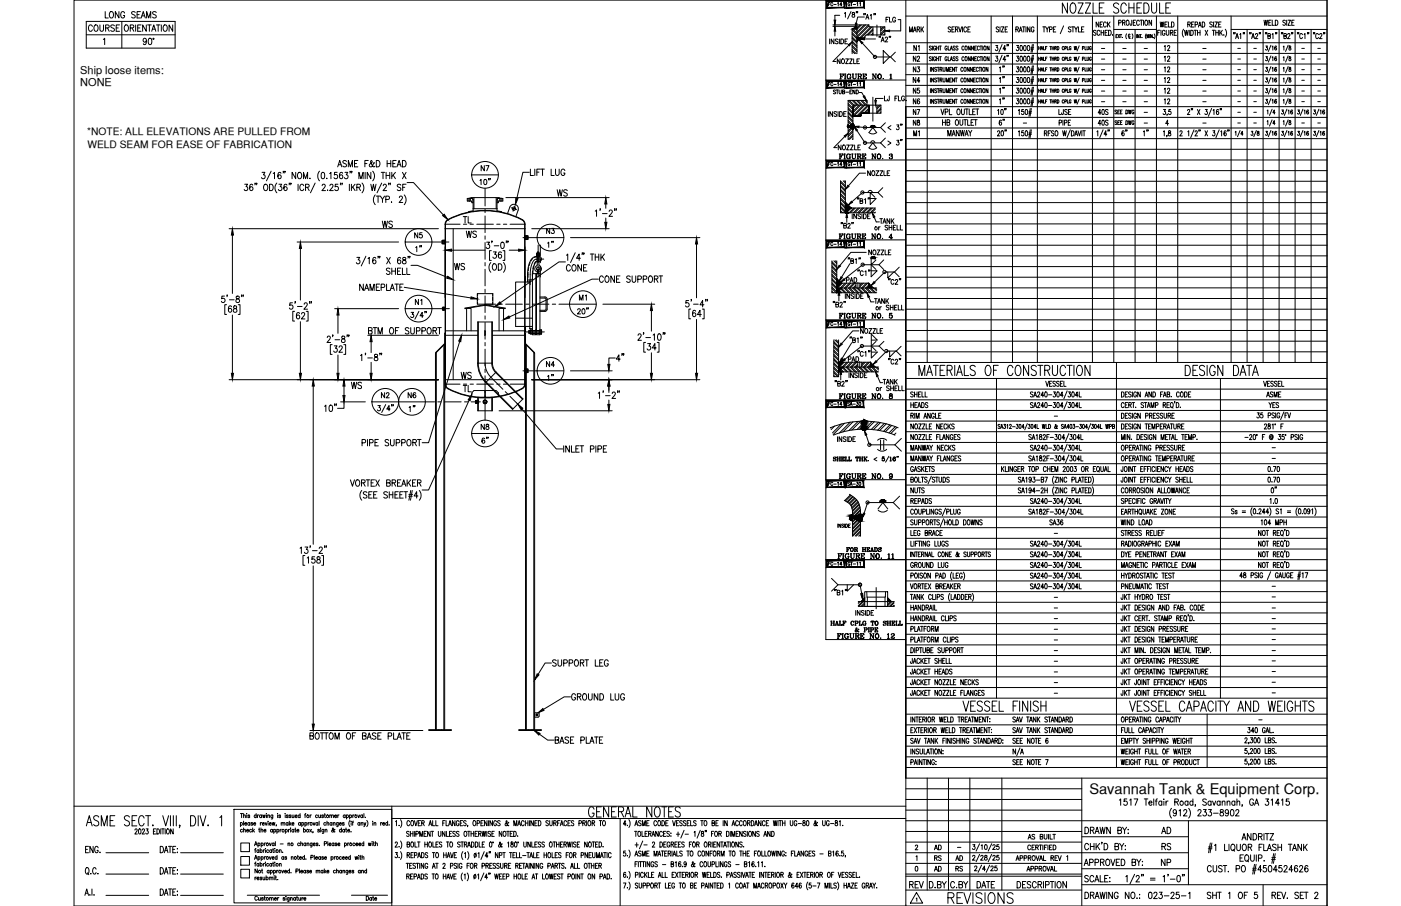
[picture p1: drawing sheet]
<svg xmlns="http://www.w3.org/2000/svg" width="432mm" height="279mm" viewBox="0 0 432 279" stroke-linecap="round" stroke-linejoin="round" font-family="sans-serif">
<defs><g id="words">
<text font-size="6.6" x="291.4" y="279.8">REVISIONS</text>
<g font-size="5.3">
<text x="26.5" y="10.9">COURSE</text>
<text x="170.7" y="61.7">WS</text>
<text x="189.1" y="112.5">4&quot;</text>
<text x="141.1" y="118.2">WS</text>
<text x="141.8" y="122.1">TL</text>
<text x="279.4" y="275.2">REV</text>
</g>
<g font-size="4.9">
<text x="31.4" y="6.7">LONG SEAMS</text>
<text x="280.8" y="16.9">N1</text>
<text x="358.1" y="16.9">12</text>
<text x="280.5" y="26.8">N4</text>
<text x="361.9" y="26.8" transform="rotate(-90 361.9 26.8)">12</text>
<text x="280.5" y="36.7">N7</text>
<text x="280.5" y="39.9">N8</text>
<text x="306.9" y="39.9">6&quot;</text>
<text x="337.6" y="36.7">40S</text>
<text x="337.6" y="39.9">40S</text>
<text x="355.2" y="43" transform="rotate(-90 355.2 43)">1&quot;</text>
<text x="147.5" y="54">N7</text>
<text x="117.1" y="71.3">WS</text>
<text x="141.8" y="69.8">TL</text>
<text x="127" y="74.8">N5</text>
<text x="142.9" y="74.4">WS</text>
<text x="167.6" y="73.4">N3</text>
<text x="171.8" y="77.6" transform="rotate(-90 171.8 77.6)">1&quot;</text>
<text x="131.2" y="79" transform="rotate(-90 131.2 79)">1&quot;</text>
<text x="139.3" y="84.3">WS</text>
<text x="183.8" y="88.2">CONE SUPPORT</text>
<text x="127" y="95.2">N1</text>
<text x="177.8" y="93.8">M1</text>
<text x="177.1" y="98.1">20&quot;</text>
<text x="112.5" y="104.1">BTM OF SUPPORT</text>
<text x="260.7" y="112.9">PAD</text>
<text x="171.8" y="118.5" transform="rotate(-90 171.8 118.5)">1&quot;</text>
<text x="107.6" y="121">WS</text>
<text x="125.2" y="128.1">1&quot;</text>
<text x="390.2" y="127">YES</text>
<text x="147.5" y="133.7">N8</text>
<text x="151.7" y="137.9" transform="rotate(-90 151.7 137.9)">6&quot;</text>
<text x="394.8" y="153.1" transform="rotate(-90 394.8 153.1)">0&quot;</text>
<text x="175.3" y="217">GROUND LUG</text>
<text x="357" y="258.2">AD</text>
<text x="357.4" y="263.2">RS</text>
<text x="357" y="268.1">NP</text>
</g>
<text font-size="4.5" x="335.7" y="244.9">Savannah Tank &amp; Equipment Corp.</text>
<g font-size="4.4">
<text x="272.3" y="8.1">FLG</text>
<text x="279.4" y="10.9">MARK</text>
<text x="336.9" y="9.5">NECK</text>
<text x="356.7" y="9.5">WELD</text>
<text x="280.5" y="20.1">N2</text>
<text x="280.5" y="23.3">N3</text>
<text x="310.8" y="23.3" transform="rotate(-90 310.8 23.3)">1&quot;</text>
<text x="358.1" y="20.1">12</text>
<text x="358.1" y="23.3">12</text>
<text x="280.5" y="30">N5</text>
<text x="310.8" y="30" transform="rotate(-90 310.8 30)">1&quot;</text>
<text x="358.1" y="30">12</text>
<text x="280.5" y="33.2">N6</text>
<text x="310.8" y="33.2" transform="rotate(-90 310.8 33.2)">1&quot;</text>
<text x="358.1" y="33.2">12</text>
<text x="280.8" y="43">M1</text>
<text x="348.5" y="43" transform="rotate(-90 348.5 43)">6&quot;</text>
<text x="270.2" y="70.2">TANK</text>
<text x="260" y="88.2">PAD</text>
<text x="268.5" y="94.9">TANK</text>
<text x="167.6" y="114.3">N4</text>
<text x="116.8" y="123.8">N2</text>
<text x="124.9" y="123.8">N6</text>
<text x="287.2" y="263.2">AD</text>
<text x="287.2" y="269.9">AD</text>
<text x="287.2" y="266.7">RS</text>
<text x="293.9" y="269.9">RS</text>
<text x="293.9" y="266.7">AD</text>
</g>
<g font-size="3.4">
<text x="24.7" y="22.8">Ship loose items:</text>
<text x="24.7" y="26.6">NONE</text>
</g>
<g font-size="3.2">
<text x="26.9" y="41.7">*NOTE: ALL ELEVATIONS ARE PULLED FROM</text>
<text x="26.9" y="45.6">WELD SEAM FOR EASE OF FABRICATION</text>
</g>
<g font-size="2.6">
<text x="338.7" y="16.2">-</text>
<text x="345" y="16.2">-</text>
<text x="351.7" y="16.2">-</text>
<text x="369.7" y="16.2">-</text>
<text x="380.6" y="16.2">-</text>
<text x="385.6" y="16.2">-</text>
<text x="400.4" y="16.2">-</text>
<text x="405.3" y="16.2">-</text>
<text x="338.7" y="19.4">-</text>
<text x="338.7" y="22.6">-</text>
<text x="345" y="19.4">-</text>
<text x="345" y="22.6">-</text>
<text x="351.7" y="19.4">-</text>
<text x="351.7" y="22.6">-</text>
<text x="369.7" y="19.4">-</text>
<text x="369.7" y="22.6">-</text>
<text x="380.6" y="22.6">-</text>
<text x="380.6" y="19.4">-</text>
<text x="385.6" y="22.6">-</text>
<text x="385.6" y="19.4">-</text>
<text x="400.4" y="22.6">-</text>
<text x="400.4" y="19.4">-</text>
<text x="405.3" y="22.6">-</text>
<text x="405.3" y="19.4">-</text>
<text x="338.7" y="26.1">-</text>
<text x="338.7" y="29.3">-</text>
<text x="345" y="26.1">-</text>
<text x="345" y="29.3">-</text>
<text x="351.7" y="26.1">-</text>
<text x="351.7" y="29.3">-</text>
<text x="369.7" y="26.1">-</text>
<text x="369.7" y="29.3">-</text>
<text x="380.6" y="26.1">-</text>
<text x="380.6" y="29.3">-</text>
<text x="385.6" y="26.1">-</text>
<text x="385.6" y="29.3">-</text>
<text x="400.4" y="26.1">-</text>
<text x="400.4" y="29.3">-</text>
<text x="405.3" y="26.1">-</text>
<text x="405.3" y="29.3">-</text>
<text x="338.7" y="32.5">-</text>
<text x="345" y="32.5">-</text>
<text x="351.7" y="32.5">-</text>
<text x="351.7" y="36">-</text>
<text x="369.7" y="32.5">-</text>
<text x="380.6" y="36">-</text>
<text x="380.6" y="32.5">-</text>
<text x="385.6" y="36">-</text>
<text x="385.6" y="32.5">-</text>
<text x="400.4" y="32.5">-</text>
<text x="405.3" y="32.5">-</text>
<text x="314.3" y="39.2">-</text>
<text x="351.7" y="39.2">-</text>
<text x="369.7" y="39.2">-</text>
<text x="380.6" y="39.2">-</text>
<text x="385.6" y="39.2">-</text>
<text x="400.4" y="39.2">-</text>
<text x="405.3" y="39.2">-</text>
<text x="324.2" y="129.5">-</text>
<text x="391.2" y="139.3">-</text>
<text x="391.2" y="142.5">-</text>
<text x="324.2" y="165.8">-</text>
<text x="324.2" y="185.6">-</text>
<text x="391.2" y="185.2">-</text>
<text x="391.2" y="182">-</text>
<text x="324.2" y="191.9">-</text>
<text x="324.2" y="188.7">-</text>
<text x="391.2" y="191.9">-</text>
<text x="391.2" y="188.7">-</text>
<text x="324.2" y="195.4">-</text>
<text x="391.2" y="195.1">-</text>
<text x="324.2" y="198.6">-</text>
<text x="324.2" y="201.8">-</text>
<text x="391.2" y="198.6">-</text>
<text x="391.2" y="201.8">-</text>
<text x="324.2" y="205.3">-</text>
<text x="324.2" y="208.5">-</text>
<text x="391.2" y="208.5">-</text>
<text x="391.2" y="205">-</text>
<text x="324.2" y="211.7">-</text>
<text x="324.2" y="214.8">-</text>
<text x="391.2" y="214.8">-</text>
<text x="391.2" y="211.7">-</text>
<text x="387" y="223.3">-</text>
<text x="294.2" y="262.5">-</text>
</g>
</g></defs>
<!-- layer: 0 -->
<g fill="none" stroke="#000" stroke-width=".31">
<path d="M22.8 0h386.2v279.4h-386.2zM254.5 0v197.2h24.7M279.2 0v240v-207.1h129.8M279.2 5h129.8M279.2 13.2h129.8M279.2 16.5h129.8M279.2 19.7h129.8M285.8 5v106.8M305.5 5v106.8M312.1 5v106.8M319.7 5v106.8M336.7 5v106.8"/>
<path d="M343.3 9.1h13.1M343.3 5v106.8M349.8 9.1v102.7M356.4 5v106.8M363 5v106.8M379.4 9.1h29.6M379.4 5v106.8M384.4 9.1v102.7M389.3 9.1v102.7M394.2 9.1v102.7M399.2 9.1v102.7M404.1 9.1v102.7"/>
<path d="M254.5 24.7h24.7M279.2 23h129.8M279.2 26.3h129.8M279.2 29.6h129.8M279.2 36.2h129.8M279.2 39.5h129.8M254.5 49.3h154.5M279.2 42.8h129.8M279.2 46h129.8M279.2 52.6h129.8M279.2 55.9h129.8M279.2 59.2h129.8"/>
<path d="M254.5 74h24.7M279.2 62.5h129.8M279.2 65.8h129.8M279.2 69h129.8M279.2 72.3h129.8M279.2 75.6h129.8M279.2 78.9h129.8M254.5 98.6h154.5M279.2 95.4h129.8M279.2 92.1h129.8M279.2 88.8h129.8M279.2 85.5h129.8"/>
<path d="M279.2 82.2h129.8M279.2 120h129.8M279.2 111.8h129.8M279.2 116.7h129.8M279.2 105.2h129.8M279.2 101.9h129.8M279.2 108.5h129.8M307.1 116.7v98.6M344.1 111.8v124.9M376.2 116.7v98.6M254.5 123.3h154.5M279.2 129.9h129.8"/>
<path d="M279.2 126.6h129.8M279.2 133.1h129.8M279.2 136.4h129.8M279.2 139.7h129.8M254.5 147.9h24.7M279.2 143h129.8M279.2 146.3h129.8M279.2 149.6h129.8M279.2 152.9h129.8M279.2 156.1h129.8M279.2 159.4h129.8M254.5 172.6h154.5"/>
<path d="M279.2 179.2h129.8M279.2 175.9h129.8M279.2 169.3h129.8M279.2 166h129.8M279.2 162.7h129.8M279.2 198.9h129.8M279.2 195.6h129.8M279.2 192.3h129.8M279.2 189h129.8M279.2 185.7h129.8M279.2 182.5h129.8M279.2 215.3h129.8"/>
<path d="M279.2 212h129.8M279.2 208.7h129.8M279.2 205.5h129.8M279.2 202.2h129.8M279.2 220.2h129.8M279.2 223.5h129.8M279.2 226.8h129.8M279.2 230.1h129.8M279.2 233.4h129.8M279.2 236.7h129.8M285.8 240v34.5M292.3 240v34.5"/>
<path d="M298.9 240v34.5M308.8 240v34.5M333.4 240v39.4M372 220.2v16.5M409 240h-129.8v39.4M22.8 248.6h256.4M72.1 249.6h48.7v28.8h-48.7zM74.1 253.8l.1-.1a.37 .37 0 0 1 .5 .4 .37 .37 0 0 1-.6 .2M74.1 250.9h.7M74.1 253.7v1.2M74.2 260h2.7v2.6h-2.7zM74.5 250.9v1.3"/>
<path d="M74.7 255.9a.35 .35 0 0 0-.5 0 .35 .35 0 0 0 0 .5 .35 .35 0 0 0 .5 0M75.1 251.5l.5-.1v.8M75.1 256l.5-.2v.8M75.1 250.9v1.3M75.1 253.2v1.3M75.1 255.3v1.3M75.4 254h.7l-.1-.2a.35 .35 0 0 0-.5 .1 .35 .35 0 0 0 .1 .5 .35 .35 0 0 0 .5-.1M76 256.1h.6v-.2a.36 .36 0 0 0-.5 0 .36 .36 0 0 0 0 .5 .36 .36 0 0 0 .5 0M76 251h.1M76.1 251.4v.8M77 251.5l-.2-.2-.4 .2 .5 .3v.3l-.5-.1M77 253.8a.36 .36 0 0 0-.5 0 .36 .36 0 0 0 0 .5 .36 .36 0 0 0 .5 0"/>
<path d="M77 253.7v.8M77.5 255.9a.35 .35 0 0 0-.5 0 .35 .35 0 0 0 0 .5 .35 .35 0 0 0 .5 0M77.9 253.8l-.2-.1-.4 .1 .5 .3v.3l-.5-.1M77.9 255.3v1.3M78.1 256.1l.3 .5M78.2 254h.6v-.2a.36 .36 0 0 0-.5 0 .36 .36 0 0 0 0 .5 .36 .36 0 0 0 .5 0M78.4 255.8l-.5 .6M79 251.5a.35 .35 0 0 0-.6 0 .35 .35 0 0 0 0 .5 .35 .35 0 0 0 .6 0M79 250.9v1.3M79.4 251.3v.9M79.5 260v1.2M79.7 255.8h.4"/>
<path d="M79.8 251.3l-.4 .4M79.9 255.3v1.1l.2 .2M80.2 253.7v.8M80.4 256l.5-.2 .1 .8M80.4 255.3v1.3M80.5 260v1.2M80.6 251.5a.35 .35 0 0 0-.5 0 .35 .35 0 0 0 0 .5 .35 .35 0 0 0 .5 0M80.6 251.3v.9M80.6 253.7l-.4 .3M80.8 254h.6v-.3a.37 .37 0 0 0-.6 .4 .37 .37 0 0 0 .6 .2M80.9 251.3l.3 .9 .2-.9 .2 .9 .2-.9M81.4 256.1h.6a.31 .31 0 0 0-.3-.4 .31 .31 0 0 0-.3 .4l.2 .5 .4-.2"/>
<path d="M81.4 260v.8M81.7 253.7l.3 .8 .3-.8M81.9 260l-.5 .3M82.1 251h.1M82.1 251.4v.8M82.5 251.5l.5-.1 .1 .8M82.5 251.3v.9M82.6 253.3h.1M82.6 253.7v.8M83 254h.6l-.1-.2a.35 .35 0 0 0-.4 .1 .35 .35 0 0 0 0 .5 .35 .35 0 0 0 .5-.1M83 260l.3 .8 .3-.8M83.9 253.7l.2 .8 .2-.8 .2 .8 .2-.8"/>
<path d="M84 255.9a.35 .35 0 0 0-.5 0 .35 .35 0 0 0 0 .5 .35 .35 0 0 0 .5 0M84 255.8v.8M84.1 251.3l-.1 1.2h-.4M84.1 251.5a.35 .35 0 0 0-.5 0 .35 .35 0 0 0 0 .5 .35 .35 0 0 0 .5 0M84.4 255.9a.35 .35 0 0 1 .5 0 .35 .35 0 0 1 0 .5 .35 .35 0 0 1-.5 0M84.4 255.8v1.2M84.5 260v.8M84.9 259.5v1.3M85.2 254.4l-.1 .3M85.3 255.9a.35 .35 0 0 1 .6 0 .35 .35 0 0 1 0 .5 .35 .35 0 0 1-.6 0M85.3 255.8v1.2M85.5 251h.1"/>
<path d="M85.6 251.4v.8M86.3 255.8v.8M86.5 251.5l-.2-.2-.4 .2 .5 .3v.3l-.5-.1M86.7 253.9l.5-.2v.8M86.7 253.7v.8M86.7 255.8l-.4 .3M87.2 253.9l.5-.2 .1 .8M87.8 251h.1M87.9 251.4v.8M87.9 255.9a.35 .35 0 0 1 .6 0 .35 .35 0 0 1 0 .5 .35 .35 0 0 1-.6 0M87.9 255.8v1.2M88.8 253.8a.36 .36 0 0 0-.5 0 .36 .36 0 0 0 0 .5 .36 .36 0 0 0 .5 0"/>
<path d="M88.8 253.7v.8M88.8 260v.8M88.8 251.5l-.2-.2-.4 .2 .6 .3v.3l-.6-.1M88.9 255.8v.8M89.2 253.2v1.3M89.3 255.8l-.4 .3M89.4 254l.3 .5M89.5 255.4h.1M89.6 255.8v.8M89.7 251.5l-.2-.2-.4 .2 .5 .3v.3l-.5-.1M89.7 253.7l-.5 .6M90 254h.6v-.2a.35 .35 0 0 0-.5 .1 .35 .35 0 0 0 0 .4 .35 .35 0 0 0 .5 0"/>
<path d="M90 251.3l.1 .8 .5-.2M90.6 255.9a.35 .35 0 0 0-.6 0 .35 .35 0 0 0 0 .5 .35 .35 0 0 0 .6 0M90.6 255.8v.8M90.6 251.3v.9M90.9 255.8h.3M91 251.7h.6l-.1-.3a.36 .36 0 0 0-.5 .1 .36 .36 0 0 0 .1 .5 .36 .36 0 0 0 .5 0M91 255.3v1.1l.3 .2M91.5 256.1h.6a.31 .31 0 0 0-.3-.4 .31 .31 0 0 0-.3 .4l.3 .5 .3-.2M92.5 251.5a.35 .35 0 0 0-.5 0 .35 .35 0 0 0 0 .5 .35 .35 0 0 0 .5 0M92.5 250.9v1.3M92.6 253.8a.36 .36 0 0 0-.5 0 .36 .36 0 0 0 0 .5 .36 .36 0 0 0 .5 0M92.6 253.7v.8"/>
<path d="M92.7 259.5v1.3M93 253.8l.1-.1a.37 .37 0 0 1 .5 .4 .37 .37 0 0 1-.6 .2M93 253.7v1.2M93.6 255.9a.35 .35 0 0 1 .5 0 .35 .35 0 0 1 0 .5 .35 .35 0 0 1-.5 0M93.6 255.3v1.3M93.9 251.3h.3M94 253.8l.1-.1a.37 .37 0 0 1 .5 .4 .37 .37 0 0 1-.6 .2M94 253.7v1.2M94.2 260v.8M94.3 250.9l-.3 .2v1.1M94.6 260v.8M95 253.7v.8"/>
<path d="M95.4 253.7l-.4 .3M95.5 255.8l.5 .8M95.6 251.3v.9M96 251.3l-.4 .4M96 255.8l-.5 .8M96.2 260l-.1 1.1-.4 .1M96.5 253.7l.3 .8 .3-.8M96.5 256.5l-.1 .3M97.9 251.5a.35 .35 0 0 0-.6 0 .35 .35 0 0 0 0 .5 .35 .35 0 0 0 .6 0M98 253.8a.36 .36 0 0 0-.6 0 .36 .36 0 0 0 0 .5 .36 .36 0 0 0 .6 0M98 253.7v.8M98.2 251.3l.1 .8 .5-.2"/>
<path d="M98.4 253.2v1.3M98.5 255.9l-.5-.1 .5 .6-.2 .2-.4-.2M98.8 251.3v.9M98.8 255.4h.1M98.8 255.8v.8M99.7 251.5l-.2-.2-.4 .2 .6 .3v.3l-.6-.1M99.8 255.8v1.1l-.5 .1M99.8 255.9a.35 .35 0 0 0-.5 0 .35 .35 0 0 0 0 .5 .35 .35 0 0 0 .5 0M99.9 251.3h.4M100.1 250.9v1l.3 .3M100.2 256l.5-.2 .1 .8M100.2 255.8v.8"/>
<path d="M100.4 253.8a.36 .36 0 0 0-.5 0 .36 .36 0 0 0 0 .5 .36 .36 0 0 0 .5 0M100.8 253.9l.5-.2v.8M100.8 253.2v1.3M101 259.5v1.3M101.6 251.5l.6-.1v.8M101.6 251.3v.9M102.2 251.5l.5-.1 .1 .8M102.3 253.8l-.1-.1a.37 .37 0 0 0-.5 .4 .37 .37 0 0 0 .6 .2M102.3 253.7v.8M102.7 253.9l.5-.2 .1 .8M102.7 253.7v.8M102.9 260v.8"/>
<path d="M103.1 251.7h.6a.31 .31 0 0 0-.3-.4 .31 .31 0 0 0-.3 .4l.3 .5 .3-.2M103.2 255.9l-.1-.1a.67 .67 0 0 1-.8 .7v-.4l.5-.4-.2-.4-.1 .5 .5 .7h.2M104.1 251.3v.9M104.2 253.7v1.1l-.4 .1M104.2 253.8a.36 .36 0 0 0-.5 0 .36 .36 0 0 0 0 .5 .36 .36 0 0 0 .5 0M104.5 251.3l-.4 .4M104.6 254h.6v-.2a.35 .35 0 0 0-.5 .1 .35 .35 0 0 0 0 .5 .35 .35 0 0 0 .5-.1M105.2 255.9a.35 .35 0 0 0-.5 0 .35 .35 0 0 0 0 .5 .35 .35 0 0 0 .5 0M105.2 255.3v1.3M106.1 253.8l-.2-.1-.4 .1 .5 .3v.3l-.5-.1M106.2 255.9a.35 .35 0 0 0-.5 0 .35 .35 0 0 0 0 .5 .35 .35 0 0 0 .5 0M106.2 255.8v.8"/>
<path d="M106.2 260v1.2M106.4 251.5a.35 .35 0 0 0-.5 0 .35 .35 0 0 0 0 .5 .35 .35 0 0 0 .5 0M106.4 251.3v.9M106.5 255.8h.3M106.6 255.3v1.1l.3 .2M106.8 251.5a.35 .35 0 0 1 .5 0 .35 .35 0 0 1 0 .5 .35 .35 0 0 1-.5 0M106.8 251.3v1.3M107.2 256.1h.6l-.1-.2a.35 .35 0 0 0-.5 0 .35 .35 0 0 0 .1 .5 .35 .35 0 0 0 .5 0M107.2 260v.8M107.6 260l-.4 .3M107.8 251.5a.35 .35 0 0 1 .5 0 .35 .35 0 0 1 0 .5 .35 .35 0 0 1-.5 0M107.8 251.3v1.3"/>
<path d="M107.9 253a1.45 1.45 0 0 0 0 1.9M108.2 256.5h.1M108.2 253.3h.1M108.2 253.7v.8M108.5 253.7h.4M108.7 251.3v.9M108.9 253.2l-.2 .3v1M109.2 251.3l-.5 .4M110.3 251.3l.3 .9 .3-.9M110.9 253.8a.36 .36 0 0 0-.5 0 .36 .36 0 0 0 0 .5 .36 .36 0 0 0 .5 0M110.9 253.7v.8M111.3 253.9l.5-.2 .1 .8"/>
<path d="M111.3 253.7v.8M111.8 251.5a.35 .35 0 0 0-.6 0 .35 .35 0 0 0 0 .5 .35 .35 0 0 0 .6 0M111.8 251.3v.9M112.1 259.5v1.3M112.2 253.7l.3 .8 .3-.8M112.2 250.9v1.3M112.5 254.5l-.4 .4M112.6 252h.1M113 253a1.45 1.45 0 0 1 0 1.9M113.5 260l.2 .8 .3-.8 .2 .8 .2-.8M114.7 259.6h.1M114.8 253.3h.1"/>
<path d="M114.9 253.7v.8M115 260h.4M115.2 259.5v1.1l.2 .2M115.3 253.9l.5-.2v.8M115.3 253.7v.8M115.7 259.5v1.3M117.3 253.7v.8M117.7 253.7l-.4 .3M117.9 254h.7l-.1-.2a.35 .35 0 0 0-.5 .1 .35 .35 0 0 0 .1 .5 .35 .35 0 0 0 .5-.1M119.5 253.8l-.1-.1a.37 .37 0 0 0-.6 .4 .37 .37 0 0 0 .7 .2M119.5 253.2v1.3M119.9 254.4h.1"/>
<path d="M120.8 248.6v30.8M120.8 252.4h158.4M191.1 252.4v27M279.2 253.1h129.8M279.2 259.7h54.2M279.2 256.4h54.2M279.2 249.8h54.2M279.2 246.5h54.2M279.2 243.2h54.2M333.4 258h32.9M366.3 253.1v19.7M74.2 268.1h2.7v2.6h-2.7z"/>
<path d="M74.2 264.1h2.7v2.7h-2.7zM76.2 276.1h22.3M78.4 260.8l.4-1.3 .5 1.3M78.4 265l.4-1.2 .5 1.2M78.5 262.1h.3M78.5 266.3h.3M78.6 260.4h.5M78.6 264.6h.5M78.6 270.5v.8M78.9 261.7l-.2 .2v1M78.9 265.9l-.2 .2v1M79 270.5l-.4 .3"/>
<path d="M79.2 270.8h.6l-.1-.2a.37 .37 0 0 0-.5 .3 .37 .37 0 0 0 .6 .2M79.3 268v1.2l-.7-1.2v1.2M79.3 276.7a.39 .39 0 0 0-.5-.3 .39 .39 0 0 0-.3 .5v.3a.39 .39 0 0 0 .3 .4 .39 .39 0 0 0 .5-.3M79.5 260.2a.35 .35 0 0 1 .5-.1 .35 .35 0 0 1 0 .5 .35 .35 0 0 1-.5 0M79.5 264.4l.1-.2a.36 .36 0 0 1 .5 .4 .36 .36 0 0 1-.6 .2M79.5 264.2v1.2M79.7 276.8v.8l.5-.2M79.8 262.3a.36 .36 0 0 0-.5-.1 .36 .36 0 0 0 0 .6 .36 .36 0 0 0 .5-.1M79.8 266.5a.35 .35 0 0 0-.5-.1 .35 .35 0 0 0 0 .6 .35 .35 0 0 0 .5-.1M79.8 262.1v.8M79.8 266.3v.8M80.2 262.3a.36 .36 0 0 1 .5-.1 .36 .36 0 0 1 0 .6 .36 .36 0 0 1-.5-.1"/>
<path d="M80.2 266.5a.35 .35 0 0 1 .5-.1 .35 .35 0 0 1 0 .6 .35 .35 0 0 1-.5-.1M80.2 261.7v1.2M80.2 265.9v1.2M80.2 276.8v.8M80.5 260.2a.35 .35 0 0 1 .5-.1 .35 .35 0 0 1 0 .5 .35 .35 0 0 1-.5 0M80.5 264.4l.1-.2a.37 .37 0 0 1 .5 .4 .37 .37 0 0 1-.6 .2M80.5 264.2v1.2M80.6 268.4h.3M80.7 270.7l-.2-.2-.4 .2 .5 .3v.3l-.5-.2M80.8 268v1l.2 .2M81 270.5l.1 .8 .5-.2M81.2 277l-.3-.2-.3 .2 .5 .3v.3l-.5-.1"/>
<path d="M81.2 262.1v.8M81.2 266.3v.8M81.4 276.8h.4M81.4 264.2v.8M81.6 262.1l-.4 .3M81.6 266.3l-.4 .3M81.6 276.4v1l.2 .2M81.6 270.5v.8M81.8 261.7h.1M81.8 265.9h.1M81.8 262.1v.8M81.8 266.3v.8"/>
<path d="M81.9 264.2l-.5 .3M82 270.7a.36 .36 0 0 1 .5-.1 .36 .36 0 0 1 0 .6 .36 .36 0 0 1-.5-.1M82 270.1v1.2M82.8 262.3a.36 .36 0 0 0-.5-.1 .36 .36 0 0 0 0 .6 .36 .36 0 0 0 .5-.1M82.8 266.5a.35 .35 0 0 0-.5-.1 .35 .35 0 0 0 0 .6 .35 .35 0 0 0 .5-.1M82.9 268.6l-.1-.2a.37 .37 0 0 0-.5 .4 .37 .37 0 0 0 .6 .2M82.9 268.4v.8M83 264.2l.3 .8 .3-.8M83 270.7l.5-.1v.7M83 270.5v.8M83.1 277l.5-.1 .1 .7M83.1 276.8v.8"/>
<path d="M83.4 268.6l.1-.2a.37 .37 0 0 1 .5 .4 .37 .37 0 0 1-.6 .2M83.4 268.4v1.2M83.5 270.7l.6-.1v.7M83.7 277l.5-.1v.7M83.7 262.3a.36 .36 0 0 0-.5-.1 .36 .36 0 0 0 0 .6 .36 .36 0 0 0 .5-.1M83.7 266.5a.35 .35 0 0 0-.5-.1 .35 .35 0 0 0 0 .6 .35 .35 0 0 0 .5-.1M83.7 262.1v.8M83.7 266.3v.8M83.9 264.5h.6l-.1-.2a.36 .36 0 0 0-.5 .1 .36 .36 0 0 0 .1 .5 .36 .36 0 0 0 .5-.1M84 262.1h.4M84 266.3h.4M84.2 261.7v1l.2 .2"/>
<path d="M84.2 265.9v1l.2 .2M84.3 268.6l.1-.2a.37 .37 0 0 1 .5 .4 .37 .37 0 0 1-.6 .2M84.3 268.4v1.2M84.5 260.2a.35 .35 0 0 0-.5-.1 .35 .35 0 0 0 0 .5 .35 .35 0 0 0 .5 0M84.5 270.1h.1M84.5 270.6v.7M84.6 277.2h.6a.31 .31 0 0 0-.3-.4 .31 .31 0 0 0-.3 .4l.2 .4 .4-.1M84.7 261.7h.1M84.7 265.9h.1M84.7 262.1v.8M84.7 266.3v.8M84.8 270.5h.4"/>
<path d="M85 270.1v1l.2 .2M85.3 268.4v.8M85.4 264.4l-.1-.2a.36 .36 0 0 0-.5 .4 .36 .36 0 0 0 .6 .2M85.4 263.8v1.2M85.6 276.8v.8M85.6 271.2h.1M85.7 268.4l-.4 .4M86 276.8l-.4 .4M86.1 262.3l.5-.2 .1 .8M86.1 266.5l.5-.2 .1 .8M86.1 262.1v.8M86.1 266.3v.8"/>
<path d="M86.4 260.3h.9M86.8 268.4l.3 .8 .3-.8M87.1 262.8h.1M87.4 264.4a.36 .36 0 0 0-.5-.1 .36 .36 0 0 0 0 .5 .36 .36 0 0 0 .5 0M87.4 264.2v.8M87.7 268.8h.6l-.1-.4a.37 .37 0 0 0-.5 .4 .37 .37 0 0 0 .6 .2M87.8 277l-.5-.1 .5 .6-.2 .1-.4-.1M88.1 276.4h.1M88.2 276.9v.7M88.3 264.4l-.1-.2-.4 .2 .5 .2v.4l-.5-.2M88.8 260.2l.5-.2v.8M89.1 276.8v1.1l-.4 .1"/>
<path d="M89.1 277a.34 .34 0 0 0-.5 0 .34 .34 0 0 0 0 .5 .34 .34 0 0 0 .5 0M89.2 268.6l-.1-.2a.37 .37 0 0 0-.5 .4 .37 .37 0 0 0 .6 .2M89.2 268v1.2M89.5 277l.5-.1 .1 .7M89.5 276.8v.8M89.7 269.1h.1M89.8 264.4l.5-.2v.8M89.8 264.2v.8M91.1 277a.35 .35 0 0 0-.6 0 .35 .35 0 0 0 0 .5 .35 .35 0 0 0 .6 0M91.1 276.8v.8M91.2 268.6h.6l.1-.5-.7-.1v1.2M91.4 276.8h.3"/>
<path d="M91.5 276.4v1l.3 .2M91.6 264.2h.4M91.8 263.8v1l.2 .2M92.1 276.8v.8l.5-.2M92.3 264.5h.6l-.1-.3a.36 .36 0 0 0-.5 .4 .36 .36 0 0 0 .6 .2M92.3 268v1.2M92.4 260.2a.35 .35 0 0 0-.6-.1 .35 .35 0 0 0 0 .5 .35 .35 0 0 0 .6 0M92.6 268.8h.7l-.1-.3a.36 .36 0 0 0-.5 .1 .36 .36 0 0 0 .1 .5 .36 .36 0 0 0 .5-.1M92.6 276.8v.8M92.7 260.2l.5-.2 .1 .8M93 276.8v.8M93.5 276.8l-.5 .4"/>
<path d="M93.7 277.2h.6l-.1-.3a.36 .36 0 0 0-.5 .1 .36 .36 0 0 0 .1 .5 .36 .36 0 0 0 .5 0M93.8 264.4a.36 .36 0 0 0-.5-.1 .36 .36 0 0 0 0 .5 .36 .36 0 0 0 .5 0M93.8 263.8v1.2M94.2 268.6l-.1-.2a.37 .37 0 0 0-.6 .4 .37 .37 0 0 0 .7 .2M94.2 268.4v.8M94.2 260.2a.35 .35 0 0 0-.5-.1 .35 .35 0 0 0 0 .5 .35 .35 0 0 0 .5 0M94.3 264.9h.1M94.6 260.2l.5-.2 .1 .8M95.1 268.6l-.5-.2v.3l.5 .3-.2 .2-.4-.2M95.4 268.8h.6l-.1-.4a.37 .37 0 0 0-.5 .4 .37 .37 0 0 0 .6 .2M95.8 264.4h.6v-.6h-.6v1.2M96.2 260.2a.35 .35 0 0 0-.5-.1 .35 .35 0 0 0 0 .5 .35 .35 0 0 0 .5 0"/>
<path d="M96.5 260.3h.6v-.2a.36 .36 0 0 0-.5 .1 .36 .36 0 0 0 0 .4 .36 .36 0 0 0 .5 0M96.9 263.8v1.2M97.2 264.5h.7l-.2-.3a.36 .36 0 0 0-.5 .4 .36 .36 0 0 0 .7 .2M97.5 268.6l.5-.2v.8M97.5 268.4v.8M98 260.2l-.5-.2 .5 .6-.2 .2-.3-.2M98 268.6l.5-.2 .1 .8M98.4 260.7h.1M98.8 264.4a.36 .36 0 0 0-.5-.1 .36 .36 0 0 0 0 .5 .36 .36 0 0 0 .5 0M98.8 264.2v.8M99.5 268.6l-.1-.2a.37 .37 0 0 0-.5 .4 .37 .37 0 0 0 .6 .2M99.5 268.4v.8"/>
<path d="M99.7 264.4l-.2-.2-.4 .2 .6 .2v.4l-.6-.2M99.9 260.2h.7v-.5l-.7-.2v1.3M99.9 268v1.2M100 264.5h.6v-.2a.36 .36 0 0 0-.5 .1 .36 .36 0 0 0 0 .5 .36 .36 0 0 0 .5-.1M100.2 268.8l.3 .4M100.5 268.4l-.6 .6M100.8 268.8h.6l-.1-.4a.37 .37 0 0 0-.5 .4 .37 .37 0 0 0 .6 .2M101.4 260.3h.6a.31 .31 0 0 0-.3-.3 .31 .31 0 0 0-.3 .3l.2 .5 .4-.2M102 264.4a.36 .36 0 0 1 .6-.1 .36 .36 0 0 1 0 .5 .36 .36 0 0 1-.6 0M102 264.2v1.2M102.9 260.2a.35 .35 0 0 0-.5-.1 .35 .35 0 0 0 0 .5 .35 .35 0 0 0 .5 0M103 264.2v.8"/>
<path d="M103.4 268.6l-.1-.2a.37 .37 0 0 0-.5 .4 .37 .37 0 0 0 .6 .2M103.4 264.2l-.4 .3M103.7 268.6l.5-.2 .1 .8M103.7 268v1.2M103.8 260.2l-.5-.2v.3l.5 .3-.2 .2-.3-.2M104.1 260.3h.7l-.1-.2a.36 .36 0 0 0-.5 .1 .36 .36 0 0 0 .1 .4 .36 .36 0 0 0 .5 0M105.2 264.4a.36 .36 0 0 0-.5-.1 .36 .36 0 0 0 0 .5 .36 .36 0 0 0 .5 0M105.3 268.6l-.1-.2a.37 .37 0 0 0-.6 .4 .37 .37 0 0 0 .7 .2M105.3 268.4v.8M105.5 264.5h.6v-.2a.36 .36 0 0 0-.5 .1 .36 .36 0 0 0 0 .4 .36 .36 0 0 0 .5 0M105.7 268.6l.5-.2v.8M105.7 268.4v.8"/>
<path d="M106.2 260.2a.35 .35 0 0 1 .5-.1 .35 .35 0 0 1 0 .5 .35 .35 0 0 1-.5 0M106.4 264.5h.7l-.1-.2a.36 .36 0 0 0-.5 .1 .36 .36 0 0 0 .1 .5 .36 .36 0 0 0 .5-.1M107.2 268.4v1.1l-.5 .1M107.2 268.6l-.1-.2a.37 .37 0 0 0-.5 .4 .37 .37 0 0 0 .6 .2M107.6 268.8h.6l-.1-.4a.37 .37 0 0 0-.5 .4 .37 .37 0 0 0 .6 .2M108 264.4l-.1-.2a.36 .36 0 0 0-.5 .4 .36 .36 0 0 0 .6 .2M108 263.8v1.2M108.3 276.1h11.1M109.1 268.6l-.6-.2v.3l.6 .3-.3 .2-.3-.2M109.3 260.2a.35 .35 0 0 0-.5-.1 .35 .35 0 0 0 0 .5 .35 .35 0 0 0 .5 0M109.4 264.2l.2 .8 .2-.8 .2 .8 .2-.8M109.7 260.3h.6a.31 .31 0 0 0-.3-.3 .31 .31 0 0 0-.3 .3l.2 .5 .4-.2"/>
<path d="M110.6 260.3h.6l-.1-.2a.36 .36 0 0 0-.4 .1 .36 .36 0 0 0 0 .4 .36 .36 0 0 0 .5 0M110.5 263.8h.1M110.6 264.2v.8M110.9 264.2h.4M111 263.8v1l.3 .2M111 268.6l-.1-.2a.37 .37 0 0 0-.5 .4 .37 .37 0 0 0 .6 .2M111 268.4v.8M111.4 268.6l.6-.2v.8M111.4 268.4v.8M111.6 264.4l.5-.2 .1 .8M111.6 263.8v1.2M112.1 260.2a.35 .35 0 0 0-.5-.1 .35 .35 0 0 0 0 .5 .35 .35 0 0 0 .5 0"/>
<path d="M112.9 276.4a.64 .64 0 0 1 .7 .6 .64 .64 0 0 1-.7 .6zM113 268.6l-.1-.2a.37 .37 0 0 0-.5 .4 .37 .37 0 0 0 .6 .2M113 268v1.2M114.5 277a.35 .35 0 0 0-.5 0 .35 .35 0 0 0 0 .5 .35 .35 0 0 0 .5 0M114.5 276.8v.8M114.7 260v.8M114.8 276.8h.4M115 276.4v1l.2 .2M115.5 277.2h.6a.31 .31 0 0 0-.3-.4 .31 .31 0 0 0-.3 .4l.2 .4 .4-.1M115.7 260.2l.5-.2 .1 .8M279.2 266.3h54.2M279.2 263h87.1"/>
<path d="M279.2 274.5h54.2M279.2 269.6h54.2M279.2 270.2h54.2M333.4 267.9h32.9M333.4 272.8h75.6M389.3 272.8v6.6"/>
<circle cx="87.3" cy="256.1" r=".39"/>
<circle cx="94.8" cy="256.1" r=".39"/>
<circle cx="94.9" cy="251.7" r=".39"/>
<circle cx="95.9" cy="254" r=".39"/>
<circle cx="101" cy="251.7" r=".39"/>
<circle cx="109.7" cy="251.7" r=".39"/>
<circle cx="80" cy="268.8" r=".39"/>
<circle cx="82.4" cy="260.3" r=".39"/>
<circle cx="82.4" cy="277.2" r=".39"/>
<circle cx="82.4" cy="264.6" r=".39"/>
<circle cx="85.4" cy="262.5" r=".4"/>
<circle cx="85.4" cy="266.7" r=".39"/>
<circle cx="86.2" cy="268.8" r=".39"/>
<circle cx="90" cy="260.4" r=".39"/>
<circle cx="91" cy="264.6" r=".39"/>
<circle cx="104" cy="264.6" r=".39"/>
<circle cx="108.1" cy="260.4" r=".39"/>
</g>
<!-- layer: ASME CHECK -->
<g fill="none" stroke="#000" stroke-width=".31">
<path d="M26.6 254.7l.9-3.2 .9 3.2M26.9 253.6h1.2M30.4 252a.82 .82 0 0 0-.9-.5 .82 .82 0 0 0-.6 .8l.2 .4 1.1 .6 .2 .9a.87 .87 0 0 1-.7 .5 .87 .87 0 0 1-.8-.5M31.2 254.7v-3.2l.9 3.2 .9-3.2v3.2M33.9 253h.9M35.4 251.5h-1.5v3.2h1.5M39.9 252a.79 .79 0 0 0-1-.4 .79 .79 0 0 0-.5 1l1.1 .6a.83 .83 0 0 1 .2 1.4 .83 .83 0 0 1-1.4-.4M40.7 253h.9M41.6 256l.1-.2a.37 .37 0 0 1 .5-.1 .37 .37 0 0 1 0 .5l-.6 1h.7M42.2 251.5h-1.5v3.2h1.5M42.8 255.7l.2-.1a.92 .92 0 0 1 0 1.6l-.3-.7zM43.9 256v-.2a.42 .42 0 0 1 .6 0 .42 .42 0 0 1-.1 .6l-.6 .8h.8"/>
<path d="M44.4 252.3a.78 .78 0 0 0-.8-.8 .78 .78 0 0 0-.8 .8v1.6a.78 .78 0 0 0 .8 .8 .78 .78 0 0 0 .8-.8M44.9 251.5h1.5M45 255.6h.7l-.4 .6a.45 .45 0 0 1 .4 .7 .45 .45 0 0 1-.8 0M45.7 251.5v3.2M47.1 254.4v.3zM47.3 256.4h.4M48 255.6h-.7v1.6h.7M48.4 255.6a.79 .79 0 0 1 .8 .8 .79 .79 0 0 1-.8 .8zM49.6 255.6v1.6M49.8 255.6h.8M50.2 251.5l.9 3.2 .9-3.2M50.2 255.6v1.6"/>
<path d="M50.9 255.6v1.6M51.5 255.7l.1-.1a.83 .83 0 0 1 .6 .8 .83 .83 0 0 1-.6 .8 1.09 1.09 0 0 1-.1-1.5zM52.5 251.5v3.2M53.4 255.6v1.6l-.8-1.6v1.6M53.4 251.5v3.2M54.3 251.5v3.2M55.5 254.6h-.3h.3l-.3 .7M58.7 251.5h.8a1.92 1.92 0 0 1 0 3.2h-.8zM61.1 251.5v3.2M61.7 251.5l.9 3.2 .9-3.2M64.1 254.4v.3zM67.8 252.1l.5-.6v3.2"/>
<path d="M26.2 276.1l.5-1.9 .6 1.9M26.4 275.5h.7M26.4 261.9h.5M26.6 267.7l.1-.1a1.05 1.05 0 0 1 .8 1 1.05 1.05 0 0 1-.8 1 1.39 1.39 0 0 1-.1-1.9zM26.9 269.2l.5 .5M27.3 261h-.9v2h.9M27.7 275.9v.2zM28 269.4h.1M28.3 274.2v1.9M28.7 261v2l-1-2v2M29 275.9v.2zM29.6 268.1a.55 .55 0 0 0-.7-.5 .55 .55 0 0 0-.3 .7v.5a.55 .55 0 0 0 .3 .7 .55 .55 0 0 0 .7-.4"/>
<path d="M30.2 269.4v.2zM30.2 261.5a.55 .55 0 0 0-.6-.5 .55 .55 0 0 0-.4 .7v.5a.56 .56 0 0 0 .5 .8 .56 .56 0 0 0 .5-.8h-.3M30.8 262.8v.2zM32.7 276.1h13.1M32.7 269.6h13.1M32.7 263h13.1M49.4 274.2a.98 .98 0 0 1 1 .9 .98 .98 0 0 1-1 1zM49.4 267.6a1 1 0 0 1 1 1 1 1 0 0 1-1 1zM49.4 261a.99 .99 0 0 1 1 1 .99 .99 0 0 1-1 1zM50.7 276.1l.5-1.9 .6 1.9M50.7 269.6l.5-2 .6 2M50.7 263l.5-2 .6 2"/>
<path d="M50.9 275.5h.7M50.9 268.9h.7M50.9 262.3h.7M51.9 274.2h1M51.9 267.6h1M51.9 261h1M52.4 261v2M52.4 267.6v2M52.4 274.2v1.9M53.3 275.1h.5M53.3 268.5h.5M53.3 261.9h.5"/>
<path d="M54.2 274.2h-.9v1.9h.9M54.2 267.6h-.9v2h.9M54.2 261h-.9v2h.9M54.7 268.2h.1M54.7 261.7h.1M54.7 274.8v.2zM54.7 275.9v.2zM54.7 269.4v.2zM54.7 262.8v.2zM55.7 276.1h13.1M55.7 269.6h13.1M55.7 263h13.1"/>
</g>
<!-- layer: DIM -->
<g fill="none" stroke="#000" stroke-width=".31">
<path d="M26.6 6.6h27.4v8.2h-27.4zM26.6 10.7h27.4M31.9 12.2l.4-.4v2M37.5 6.6v8.2M40.1 8.6l1-.1 .1-.6-1.1-.2v2M40.7 8.6l.6 1.1M41.8 7.7v2M42.4 8.6h.7M43.5 7.7h-1.1v2h1.1M45.1 7.7v2l-1.1-2v2M45.1 12.4a.53 .53 0 0 1-.5 .6 .53 .53 0 0 1-.5-.6l.5-.6a1.07 1.07 0 0 1 .6 1 1.07 1.07 0 0 1-.7 1l-.3-.3M45.9 11.9h.7l.1 .3v1.2l-.4 .4-.4-.1-.1-.3-.1-.8z"/>
<path d="M46 7.7v2M46.8 9.7l.6-2 .6 2M47 9h.8M48.7 7.7v2M49.7 7.7v2M50.6 7.8l.2-.1a1 1 0 0 1 .8 1 1 1 0 0 1-.8 1 1.26 1.26 0 0 1-.2-1.9zM53.2 7.7v2l-1.1-2v2M75.4 56.8h.9l-.5 .8a.6 .6 0 0 1 .5 .9 .6 .6 0 0 1-1-.1M77.9 57.1l-.3-.3a1.11 1.11 0 0 0-.1 2 .55 .55 0 0 0 .5-.5 .55 .55 0 0 0-.4-.6 .55 .55 0 0 0-.7 .4M78.7 56.5h-.2h.2l-.2 .5M79.2 56.5l-.2 .5M80.8 53.1h.8l-.4 .8a.6 .6 0 0 1 .4 .9 .6 .6 0 0 1-1 0"/>
<path d="M81.6 56.9l.1-.1a1 1 0 0 1 .9 1 1 1 0 0 1-.9 1 1.24 1.24 0 0 1-.1-1.9zM83.1 56.8a1 1 0 0 1 1.1 1 1 1 0 0 1-1.1 1zM83.6 52.8l-1.5 3M84.2 53.5l.4-.4v2M85.3 56.5a2.24 2.24 0 0 0 0 3M86 56.8h.8l-.4 .8a.6 .6 0 0 1 .4 .9 .6 .6 0 0 1-1-.1M86.6 53.4l-.3-.3a1.11 1.11 0 0 0-.1 2 .55 .55 0 0 0 .5-.5 .55 .55 0 0 0-.4-.6 .55 .55 0 0 0-.7 .5M87.4 52.9h-.2h.2l-.2 .4M87.9 52.9l-.2 .4M88.4 57.1l-.3-.3a1.11 1.11 0 0 0-.1 2 .55 .55 0 0 0 .6-.5 .55 .55 0 0 0-.5-.6 .55 .55 0 0 0-.6 .4M89.2 56.5h-.1h.1l-.1 .5M89.7 56.5l-.1 .5"/>
<path d="M91.1 53.1v2l-1.1-2v2M91.9 56.8v2M92 53.3l.2-.2a1 1 0 0 1 .8 1 1 1 0 0 1-.8 1 1.22 1.22 0 0 1-.2-1.8zM93.5 55.1v-2l.7 2 .6-2v2M93.6 57.3a.62 .62 0 0 0-.7-.5 .62 .62 0 0 0-.5 .8v.4a.62 .62 0 0 0 .5 .8 .62 .62 0 0 0 .7-.5M94.2 57.8l.9-.1v-.8l-.9-.1v2M94.7 57.8l.6 1M95.5 54.9v.2zM97.1 56.5l-1.4 3M98.5 52.8a2.28 2.28 0 0 0 0 3M99.2 53.3l.2-.2a1.07 1.07 0 0 1 .7 1 1.07 1.07 0 0 1-.7 1 1.4 1.4 0 0 1-.2-1.8zM99.3 57.3l.1-.4 .5-.1 .3 .6-1 1.4h1.1"/>
<path d="M100.7 54.9h.1M100.9 58.7h.1zM101.6 53.5l.4-.4v2M101.7 57.3l.1-.4 .5-.1 .3 .6-1 1.4h1.1M103.9 53.1h-.8l-.1 .9a.62 .62 0 0 1 .9 0 .62 .62 0 0 1-.1 .9 .62 .62 0 0 1-.8-.1M104.1 51.5l.6-2 .6 2M104.2 56.8h-.8l-.1 .9a.62 .62 0 0 1 .9 0 .62 .62 0 0 1-.1 .9 .62 .62 0 0 1-.9-.2M104.3 50.8h.8M105 56.5l-.1 .5M105.5 56.5h-.2h.2l-.2 .5M105.6 53.4l-.3-.3a1.09 1.09 0 0 0-.7 1 1.09 1.09 0 0 0 .6 1 .56 .56 0 0 0 .5-.5 .56 .56 0 0 0-.5-.6 .56 .56 0 0 0-.6 .5M106.3 53.1h.9l-.5 .8a.6 .6 0 0 1 .5 .9 .6 .6 0 0 1-1 0"/>
<path d="M106.8 49.8l-.4-.3-.7 .3 .1 .4 .8 .4v.8l-.5 .1-.4-.3M107.4 51.5v-2l.6 2 .6-2v2M107.7 56.8v2M108 52.9h-.2h.2l-.2 .4M108.3 56.8v2M108.5 52.9l-.2 .4M108.7 57.7l.7 1.1M109.3 50.4h.6M109.4 56.8l-1.1 1.3M110 57.8l.9-.1 .1-.7-1-.2v2M110.3 49.5h-1v2h1M110.5 57.8l.6 1"/>
<path d="M110.6 55.1v-2l.7 2 .6-2v2M111.6 56.5a2.24 2.24 0 0 1 0 3M112.5 50.4h.6M112.5 53.1v2M113.5 49.5h-1v2M114.3 53.1v2l-1.1-2v2M114.3 56.8l.4 2 .4-2 .4 2 .4-2M114.9 52.8a2.21 2.21 0 0 1 0 3M115.4 50.3l-.1-.2-.9 1.4h-.3l-.3-.4 .1-.4 .8-.7-.3-.5-.2 .3 .2 .7 .6 .9 .4-.1M116 49.5a1 1 0 0 1 1.1 1 1 1 0 0 1-1.1 1zM117.5 53.1h1.1M117.6 56.5l-1.4 3"/>
<path d="M118 53.1v2M118.1 57.3l.2-.4 .5-.1 .3 .6-1.1 1.4h1.2M119 53.1v2M119 54.1h1.1M119.3 50.4h1.1M119.3 49.5v2M119.9 56.5h-.2h.2l-.2 .5M120.1 53.1v2M120.4 56.5l-.2 .5M120.4 49.5v2M120.8 53.1v2M121.1 50.4h.6"/>
<path d="M121.2 54l.7 1.1M121.9 53.1l-1.1 1.4M122.1 49.5h-1v2h1M122.4 51.5l.6-2 .6 2M122.6 50.8h.8M123.5 57.1l-.4-.3-.7 .3 .2 .5 .9 .4-.1 .7-.6 .1-.4-.3M124 49.5a1 1 0 0 1 1.2 1 1 1 0 0 1-1.2 1zM124 53.1l1.2 2M124.1 57.8h.7M125.2 56.8h-1.1v2M125.2 53.1l-1.2 2M125.5 56.3h1.9l9.3 10"/>
<path d="M145.4 53.9h8.2M147.9 55.6l.4-.3v1.6M149.3 55.4a.78 .78 0 0 1 .9 .6 .78 .78 0 0 1-.6 .9l-.4-.3zM163.2 53.1h-2l-1.9 8.1M163.5 52.2v1.9h.9M164.8 52.2v1.9M165.5 53.1h.6M166.5 52.2h-1v1.9M166.7 52.2h1.1M167.2 52.2v1.9M169.9 52.2v1.9h.9M171.2 52.2v1.4l.5 .5 .6-.3v-1.6"/>
<path d="M174.1 52.6a.62 .62 0 0 0-.7-.4 .62 .62 0 0 0-.5 .7v.5a.62 .62 0 0 0 .6 .7 .62 .62 0 0 0 .6-.7h-.4M70.6 70.5h64.5M71.6 72.5v18M91.6 74.6h31.3M92.6 76.6v15.9M110 79.4h.9l-.5 .7a.6 .6 0 0 1 .5 1 .6 .6 0 0 1-1.1-.1M112.8 79l-1.5 3M113.4 79.8l.4-.4v2M115.7 60.1a2.24 2.24 0 0 0 0 3M115.8 79.7l-.3-.3a1.11 1.11 0 0 0-.7 1 1.11 1.11 0 0 0 .6 1 .57 .57 0 0 0 .6-.6 .57 .57 0 0 0-.5-.6 .57 .57 0 0 0-.6 .5M116 60.5h1.1M116.5 60.5v1.9"/>
<path d="M116.6 79.1l-.1 .5M117.1 79.1h-.2h.2l-.2 .5M117.2 60.5l.7 .9v1M118.5 60.5l-.6 .9M118.9 61.5l1-.1v-.8l-1-.1v1.9M119.2 79.4l1.1 2M120.3 79.4l-1.1 2M120.7 62.3v.1zM123.1 61l.3-.5h.3l.3 .4-1 1.5h1.1M123.5 79.7l-.3-.3a1.1 1.1 0 0 0-.7 .9 1.1 1.1 0 0 0 .6 1.1 .57 .57 0 0 0 .5-.6 .57 .57 0 0 0-.5-.6 .57 .57 0 0 0-.6 .5M124.2 79.5v.5a.73 .73 0 0 1 .9 .5 .73 .73 0 0 1-.3 .9 .64 .64 0 0 1-.8-.7 .64 .64 0 0 1 .8-.6l.3-.2-.1-.4zM124.6 60.1a2.24 2.24 0 0 1 0 3"/>
<path d="M124.9 74.6h8.2M137.2 76.1v15.7M139.1 77.2h10.4M150 74.7h.9l-.5 .7a.6 .6 0 0 1 .5 .9 .6 .6 0 0 1-1.1 0M151.4 77.3h-.5v3h.5M151.7 74.4l-.2 .5M152.1 77.7h.9l-.5 .7a.6 .6 0 0 1 .5 .9 .6 .6 0 0 1-1.1 0M152.3 75.8h1.4M154.5 74.8l.3-.1a1.06 1.06 0 0 1 .6 1 1.06 1.06 0 0 1-.6 .9l-.5-.8zM154.5 78l-.4-.3a1.13 1.13 0 0 0 0 2 .58 .58 0 0 0 .5-.9 .58 .58 0 0 0-.9-.1l-.1 .3M155 77.3h.6v3h-.6M155.9 60.9h31.8"/>
<path d="M156.1 74.4h-.1h.1l-.1 .5M156.6 74.4l-.1 .5M157 77.2h2.9M161.8 76.1v15.7M163.9 70.5h23.8M165.5 73.3h8.3M174.6 78.7l.4-.4v2M175.8 73.3h39.9M177.3 78l-1.4 3M178.9 79.7h-1.2l.8-1.4v2M179.5 78.1h-.1h.1l-.1 .4M180 78.1l-.1 .4"/>
<path d="M181.9 78.3h1.1M182.5 78.3v2M183.5 65.1l.4-.4v2M183.5 78.3v2M183.5 79.3h1.1M184.6 78.3v2M185 64.5l-.1 .4M185.2 78.3v2M185.6 79.2l.7 1.1M185.7 65.9h1.4M186.3 78.3l-1.1 1.4M186.7 62.9v1.3"/>
<path d="M186.7 67.2v1.4M187.7 65.2l.4-.5h.3l.3 .4-1 1.6h1.1M189.5 64.5l-.1 .4M190 64.5h-.2h.2l-.2 .4M214.7 75.2v16.6M69.2 91.3h-.8l-.1 .9a.62 .62 0 0 1 .9 0 .62 .62 0 0 1-.1 .9 .62 .62 0 0 1-.9-.2M69.8 94h-.5v3h.5M70.1 91l-.2 .5M70.7 92.5h1.5M71.4 94.6l-.4-.3a1.12 1.12 0 0 0 0 2 .58 .58 0 0 0 .4-.8 .58 .58 0 0 0-.9-.1l-.1 .3M71.6 97.2v17.9M72.1 94.4v.6a.72 .72 0 0 1 .8 .4 .72 .72 0 0 1-.3 .9 .64 .64 0 0 1-.7-.7 .64 .64 0 0 1 .8-.5l.2-.3v-.4z"/>
<path d="M72.9 91.4v.6a.72 .72 0 0 1 .8 .4 .72 .72 0 0 1-.3 .9 .64 .64 0 0 1-.7-.7 .64 .64 0 0 1 .8-.5l.2-.3v-.4zM73.4 94h.6v3h-.6M74.5 91h-.1h.1l-.1 .5M75 91l-.1 .5M90.1 93.4h-.7l-.1 .8a.62 .62 0 0 1 .9 0 .62 .62 0 0 1-.1 .9 .62 .62 0 0 1-.9-.1M90.8 96h-.6v3h.6M91 93.1h-.1h.1l-.1 .5M91.7 94.5h1.4M92.3 96.7l-.5-.3a1.13 1.13 0 0 0 .1 2 .58 .58 0 0 0 .5-.9 .58 .58 0 0 0-1-.1v.3M92.6 99.2v15.9M92.9 96.9l.4-.5h.3l.3 .4-1 1.6h1.1M93.7 93.9l.4-.5 .5 .1 .1 .2-.2 .7-.8 1h1.1"/>
<path d="M94.4 96h.6v3h-.6M95.5 93.1l-.1 .5M96 93.1h-.2h.2l-.2 .5M103.1 95.2h19.8M104.2 97.2v5.6M112 87.6v2l-1.2-2v2M112.4 89.6l.6-2 .6 2M112.6 88.9h.8M114 89.6v-2l.7 2 .6-2v2M116 88.5h.6M117 87.6h-1v2h1M117.5 88.6l1-.1-.1-.8-.9-.1v2"/>
<path d="M119.1 87.6v2h1M120.2 83l-.4-.3-.7 .3 .2 .4 .9 .7v.2l-.4 .3-.7-.3M120.3 89.6l.6-2 .7 2M120.5 88.9h.8M120.8 82.7v1.9M120.8 83.6h1.1M121.7 87.6h1.1M121.9 82.7v1.9M122.3 87.6v2M122.5 83.6h.7M123.2 88.5h.7M123.5 82.7h-1v1.9h1"/>
<path d="M124 82.7v1.9h1M124.3 87.6h-1.1v2h1.1M124.6 88.6l20.6 3.3M124.9 95.2h8.2M125.4 82.7v1.9h.9M126.7 81.8h2l9.2 3.7M126.7 96.3h.8l-.5 .6a.5 .5 0 0 1 .5 .8 .5 .5 0 0 1-.9-.1M129.1 96l-1.2 2.4M130.5 97.4h-1l.6-1.1v1.6M151.3 81a2.24 2.24 0 0 0 0 3M152.1 81.4l.1-.1a1 1 0 0 1 .9 1 1 1 0 0 1-.9 1 1.27 1.27 0 0 1-.1-1.9zM153.6 81.3a1 1 0 0 1 1.1 1 1 1 0 0 1-1.1 1z"/>
<path d="M155.2 81a2.24 2.24 0 0 1 0 3M174.3 80.8h-2l-18.1 12.6M175.6 93.8h8.2M175.8 82.1a.62 .62 0 0 0-.8-.5 .62 .62 0 0 0-.4 .8v.4a.62 .62 0 0 0 .4 .8 .62 .62 0 0 0 .8-.5M176.6 81.7l.1-.1a1 1 0 0 1 .9 1 1 1 0 0 1-.9 1 1.24 1.24 0 0 1-.1-1.9zM179.2 81.6v2l-1.1-2v2M179.9 82.6h.6M180.9 81.6h-1v2h1M184.4 86.1h-1.9l-25.5 11.6M185.8 93.8h16M200.8 95.8v6.3M212.2 92.7h-.8v.8a.62 .62 0 0 1 .9 .1 .62 .62 0 0 1-.1 .9 .62 .62 0 0 1-.9-.2"/>
<path d="M212.9 95.3h-.6v3h.6M213.1 92.4h-.1h.1l-.1 .5M213.8 93.8h1.4M214.4 96l-.3-.3a1.11 1.11 0 0 0-.1 2 .55 .55 0 0 0 .5-.6 .55 .55 0 0 0-.4-.5 .55 .55 0 0 0-.7 .4M214.7 98.5v16.6M216.2 97h-1.3l.9-1.3v2M216.5 95.3h.5v3h-.5M217 94h-1.2l.8-1.3v2M217.6 92.4h-.2h.2l-.2 .5M218.1 92.4h-.2h.2l-.2 .5M70.6 117.1h64.5M96.5 119.1v48.8"/>
<path d="M100.9 104.1l.3-.4h.4l.2 .3-.2 .7-.8 .9h1.1M102.4 106.3h-.6v3h.6M102.6 103.4h-.2h.2l-.2 .4M103 106.7h.9l-.5 .7a.6 .6 0 0 1 .5 .9 .6 .6 0 0 1-1.1-.1M103.3 104.8h1.4M104.2 109.5v5.6M104.5 107.1l.3-.4h.5l.2 .3-1.1 1.6h1.2M105.4 103.7v.6a.72 .72 0 0 1 .9 .4 .72 .72 0 0 1-.3 .9 .64 .64 0 0 1-.8-.6 .64 .64 0 0 1 .8-.6l.3-.3-.1-.4zM106 106.3h.5v3h-.5M107.1 103.4h-.2h.2l-.2 .4M107.6 103.4h-.2h.2l-.2 .4M111.1 109.6l.4-.3v1.9"/>
<path d="M112.7 109l-.2 .5M113.3 103.4h21.8M113.3 110.4h1.5M114.4 105.4v3.3M114.4 111.7v3.4M115.5 109.3v.6a.72 .72 0 0 1 .9 .4 .72 .72 0 0 1-.3 .9 .64 .64 0 0 1-.8-.6 .64 .64 0 0 1 .8-.6l.3-.3-.1-.4zM117.2 109h-.2h.2l-.2 .5M117.6 109l-.1 .5M141.7 105.3l-9.6 31.2h-2M161.7 102v1.4M163.9 117.1h51.8M165.5 114.4h8.3"/>
<path d="M175.8 114.4h12.9M187.7 119.1v1.9M196.7 103.4l.3-.4h.3l.3 .3-.2 .7-.8 .9h1.1M198.4 102.7h-.2h.2l-.2 .4M199 105.6h-.6v3h.6M199.1 104.1h1.4M199.6 106h.9l-.5 .7a.6 .6 0 0 1 .5 .9 .6 .6 0 0 1-1 0M200.8 108.8v6.3M201.3 103.3l.4-.3v1.9M202.2 107.3h-1.2l.8-1.3v2M202.6 105.6h.5v3h-.5M202.9 103.1l.2-.1a1.08 1.08 0 0 1 .7 .9 1.08 1.08 0 0 1-.7 1l-.5-.8z"/>
<path d="M204.5 102.7h-.2h.2l-.2 .4M205 102.7l-.2 .4M100 125.3l.4-.4v2M101.6 125l.3-.1a1.07 1.07 0 0 1 .6 1 1.07 1.07 0 0 1-.6 1l-.4-.4-.1-.5zM103.2 124.7l-.1 .4M103.7 124.7h-.2h.2l-.2 .4M105 123.9h7.6M106 123.9v2h-2M111.6 136.6l.9-.1 .1-.8-1-.2v2M113.3 135.5v2M113.9 136.6l1-.1v-.8l-1-.2v2M114.7 123.9h16.4"/>
<path d="M115.6 136.5h.6M116.5 125.1h.7l-.4 .6a.5 .5 0 0 1 .4 .8 .5 .5 0 0 1-.9-.1M116.6 135.5h-1v2h1M118.9 124.8l-1.3 2.4M119.8 135.8l-.4-.3-.7 .3 .2 .5 .8 .5 .1 .4-.4 .3-.7-.3M120.2 126.2h-1l.7-1.1v1.6M120.4 135.5v1.4l.4 .6 .6-.3 .1-1.7M122.1 136.6l1-.1v-.9l-1-.1v2M123.8 136.6l1-.1v-.8l-1-.2v2M125.7 135.6l.2-.1a1 1 0 0 1 .8 1 1 1 0 0 1-.8 1 1.24 1.24 0 0 1-.2-1.9zM127.2 136.5l1-.1 .1-.7-1.1-.2v2M127.8 136.5l.6 1"/>
<path d="M128.7 135.5h1.1M129.2 135.5v2M144.6 123.4l-12.5 27.7h-2M145.4 133.7h8.2M153.8 126.7h34.9M160.9 126.1l10.6 12.4h1.9M173.7 137.5v1.9M175.5 137.5v1.9l-1.1-1.9v1.9M176.1 137.5v1.9h1M177.5 138.4h.6M178.5 137.5h-1v1.9h1M178.8 137.5h1.1"/>
<path d="M179.3 137.5v1.9M182 138.5l.9-.1v-.8l-.9-.1v1.9M183.6 137.5v1.9M184.3 138.5l.9-.1 .2-.3-.2-.5-.9-.1v1.9M184.4 121.3l.4-.4v2M185.9 138.4h.7M186 120.6l-.2 .5M186.6 122h1.4M187 137.5h-1.1v1.9h1.1M187.7 123.4v1.3M188.7 121.4l.3-.5 .5 .1 .2 .3-.3 .6-.8 1h1.1M190.5 120.6h-.2h.2l-.2 .5"/>
<path d="M190.9 120.6l-.1 .5M108 148l.6 1.9 .7-1.9M109.9 148.1l.2-.1a1 1 0 0 1 .8 1 1 1 0 0 1-.8 .9 1.26 1.26 0 0 1-.2-1.8zM111.4 148.9l1-.1 .1-.6-1.1-.2v1.9M111.5 151.3a2.24 2.24 0 0 0 0 3M112 148.9l.5 1M112.9 148h1.1M113.1 151.9l-.4-.3-.7 .3 .1 .5 .8 .4v.7l-.5 .1-.4-.3M113.4 148v1.9M113.7 152.6h.6M114.4 148.9h.6M114.7 151.6h-1v2h1"/>
<path d="M115.2 152.6h.6M115.4 148h-1v1.9h1M115.8 148l1.1 1.9M116.2 151.6h-1v2h1M116.9 148l-1.1 1.9M119.2 148.9l.9-.1 .1-.6-1-.2v1.9l1-.1 .1-.5-.4-.4M119.4 151.9l-.4-.3-.7 .3 .1 .5 .9 .4v.7l-.6 .1-.4-.3M120 152.6h1.1M120 151.6v2M120.8 148.9l1-.1 .1-.6-1.1-.2v1.9M121.1 151.6v2M121.4 148.9l.6 1"/>
<path d="M121.7 152.6h.7M122.5 148.9h.6M122.8 151.6h-1.1v2h1.1M123.2 152.6h.7M123.5 148h-1v1.9h1M123.8 149.9l.6-1.9 .7 1.9M124 149.3h.8M124.3 151.6h-1.1v2h1.1M124.5 151.6h1.1M125.1 151.6v2M125.5 148v1.9M125.9 148.8l.7 1.1"/>
<path d="M125.9 153h1.2M126 152.5h1.1M126.6 148l-1.1 1.3M126.6 151.3l-.6 3M127.1 151.3l-.6 3M127.1 148.9h.7M128.2 148h-1.1v1.9h1.1M128.7 148.9l.9-.1 .1-.6-1-.2v1.9M128.8 153h-1.2l.8-1.4v2M129.2 151.3a2.3 2.3 0 0 1 0 3M129.2 148.9l.6 1M262.7 158.8a.9 .9 0 0 0-.9 .9 .9 .9 0 0 0 .9 .9"/>
<path d="M271.2 155a.9 .9 0 0 1 .9-.9 .9 .9 0 0 1 .9 .9M92.5 169.1l.4-.4v2M94 171.3h-.6v3h.6M94 168.7h.9l-.5 .8a.6 .6 0 0 1 .5 .9 .6 .6 0 0 1-1.1-.1M94.7 172.1l.4-.4v2M95.7 168.4h-.2h.2l-.2 .5M96.3 169.8h1.4M96.5 174.5v48.8M97 171.7h-.8l-.1 .9a.61 .61 0 0 1 .9 0 .61 .61 0 0 1-.1 .9 .61 .61 0 0 1-.9-.2M97.8 171.8v.6a.72 .72 0 0 1 .8 .4 .72 .72 0 0 1-.3 .9 .63 .63 0 0 1-.7-.7 .63 .63 0 0 1 .8-.5l.2-.7zM98.4 169.2l.2-.4 .4-.1 .3 .6-1 1.4h1.1M99.1 171.3h.6v3h-.6"/>
<path d="M100.1 168.4l-.1 .5M100.6 168.4h-.1h.1l-.1 .5M170 204.5h-2l-2.2 3.5M171.4 203.8l-.4-.3-.7 .3 .1 .3 1 .8v.3l-.4 .2-.7-.2M172 203.5v1.4l.5 .5 .5-.2 .1-1.7M173.7 204.5l1.1-.2-.1-.7-1-.1v1.9M175.4 204.5l1-.1v-.8l-1-.1v1.9M175.9 214.9h-2l-6.4 3.9M177.3 203.6l.2-.1a1 1 0 0 1 .8 1 1 1 0 0 1-.8 .9 1.28 1.28 0 0 1-.2-1.8zM178.9 204.4l.9-.1 .1-.6-1-.2v1.9M179.4 204.4l.6 1M180.3 203.5h1.1"/>
<path d="M180.8 203.5v1.9M183.5 203.5v1.9h.9M184.8 204.4h.7M185.9 203.5h-1.1v1.9h1.1M187.5 203.9a.62 .62 0 0 0-.8-.4 .62 .62 0 0 0-.4 .7v.5a.62 .62 0 0 0 .6 .8 .62 .62 0 0 0 .6-.8h-.4M95.5 226.9l1-.1 .1-.6-1.1-.2v2l1.1-.2v-.7l-.4-.2M95.5 225.3h34.8M97.4 226.1l.2-.1a1 1 0 0 1 .8 1 1 1 0 0 1-.8 1 1.27 1.27 0 0 1-.2-1.9zM98.7 226h1.1M99.3 226v2M100 226h1.1M100.5 226v2"/>
<path d="M101.7 226.1l.2-.1a1 1 0 0 1 .8 1 1 1 0 0 1-.8 1 1.29 1.29 0 0 1-.2-1.9zM103.3 228v-2l.6 2 .6-2v2M107.1 226.1l.2-.1a1 1 0 0 1 .8 1 1 1 0 0 1-.8 1 1.27 1.27 0 0 1-.2-1.9zM108.6 226.9h.6M109.6 226h-1v2M111.7 226.9l1-.1 .1-.6-1.1-.2v2l1.1-.2v-.5l-.4-.4M113.2 228l.6-2 .6 2M113.4 227.3h.8M115.9 226.3l-.4-.3-.7 .3v.4l1.1 .7v.3l-.4 .3-.7-.3M116.4 226.9h.7M117.5 226h-1.1v2h1.1M119.6 227l1-.1v-.8l-1-.1v2"/>
<path d="M121.3 226v2h1M122.4 228l.7-2 .6 2M122.7 227.3h.8M123.8 226h1.2M124.4 226v2M125.4 226.9h.6M126.4 226h-1v2h1M166.3 226.4l2.5 1.8h2M171.1 228.2l1-.1v-.7l-1-.1v1.9l1-.2v-.6l-.3-.2M172.5 229.2l.7-1.9 .6 1.9M172.8 228.6h.8M175.3 227.5l-.4-.2-.6 .1-.1 .5 .9 .5 .2 .5-.4 .3-.8-.3"/>
<path d="M175.8 228.2h.6M176.8 227.3h-1v1.9h1M179 228.3l1-.1v-.8l-1-.1v1.9M180.7 227.3v1.9h.9M181.8 229.2l.6-1.9 .7 1.9M182 228.6h.8M183.2 227.3h1.2M183.8 227.3v1.9M184.7 228.2h.7M185.8 227.3h-1.1v1.9h1.1"/>
<circle cx="47.3" cy="12" r=".17"/>
<circle cx="149.5" cy="53.9" r="4.1"/>
<circle cx="129" cy="74.6" r="4.1"/>
<circle cx="169.7" cy="73.3" r="4.1"/>
<circle cx="129" cy="95.2" r="4.1"/>
<circle cx="179.7" cy="93.8" r="4.1"/>
<circle cx="169.7" cy="114.4" r="4.1"/>
<circle cx="118.8" cy="123.9" r="4.1"/>
<circle cx="127" cy="123.9" r="4.1"/>
<circle cx="149.5" cy="133.7" r="4.1"/>
</g>
<!-- layer: TEXT -->
<g fill="none" stroke="#000" stroke-width=".31">
<path d="M255.3 1.3h.4M255.7 12v1.5M255.9 .8h-.6v1M256.7 1a.32 .32 0 0 0-.4-.2 .32 .32 0 0 0-.2 .4v.2a.32 .32 0 0 0 .2 .4 .32 .32 0 0 0 .4-.2M256.7 7.7h6.8M256.7 8.1h6.8M257 1.4h.7M257 12v1.5l-.8-1.5v1.5M257.3 9.6v1.5M258.1 1l.3-.2v1M258.3 12.2l-.3-.2-.6 .2 .2 .4 .6 .3 .1 .4-.3 .2-.6-.2M258.7 12v1.5"/>
<path d="M258.8 4.7h-1.5v1.5M258.9 18.2v1.4l-.8-1.4v1.4M259.2 12a.75 .75 0 0 1 .8 .8 .75 .75 0 0 1-.8 .7zM259.5 1.5h-.7l.5-.7v1M259.6 18.2h.1a.7 .7 0 0 1 .6 .7 .7 .7 0 0 1-.7 .7l-.3-.5zM260.3 4.1l.3-.3v1.5M260.4 12.7h.5M260.6 18.2h.9l-.9 1.4h.9M261.2 12h-.8v1.5h.8M261.6 14l-4.9 5h1M261.9 18.2h.8l-.8 1.4h.8M262 1a.32 .32 0 0 0-.4-.2 .32 .32 0 0 0-.2 .4v.2a.32 .32 0 0 0 .3 .4 .32 .32 0 0 0 .3-.4h-.2"/>
<path d="M262.1 .8h.6M262.3 3.6l-1.1 2.2M262.4 .8v1M262.6 13.1l1.5 1.5M262.6 14.4l1.5 1.5M262.6 15.7l.8 .9M262.6 11.8l1.5 1.5M262.6 10.5l1.5 1.5M262.6 9.2l1.5 1.5M262.6 12.7l1.5 1.5M262.6 14l1.5 1.5M262.6 15.3l1.3 1.3"/>
<path d="M262.6 11.4l1.5 1.5M262.6 10.1l1.5 1.5M262.7 3.9v.4a.54 .54 0 0 1 .7 .3 .54 .54 0 0 1-.3 .7 .47 .47 0 0 1-.5-.5 .47 .47 0 0 1 .6-.4l.1-.5zM262.8 8.9l1.3 1.3M263 1.4h.7M263.1 18.2v1.4h.7M263.7 8.9l.4 .5M264 3.6l-.1 .4M264.1 8.9h.1M264.1 7.7h3.7v.6h3.7M264.1 7.7v1.2h-1.5v7.7M264.1 1l.2-.2v1"/>
<path d="M264.1 18.9h.5M264.1 8.9v7.7M264.2 7.7h-.1M264.4 3.6l-.2 .4M264.9 18.2h-.8v1.4h.8M265 1l.2-.2v1M265 7.7l-.9 .9M265.5 7.7l-1.4 1.4M265.8 13.3l3.9 4.3h4.8M266.3 4.2l-.1 .4M266.3 12h3.5M266.3 7.7l-2.2 2.2"/>
<path d="M266.4 5.2h-2l-.5 2.1M266.7 4.2l-.1 .4M266.8 7.7l-2.7 2.7M266.8 5.9l.5-1.5 .5 1.5M267 5.4h.6M267.7 7.7l-3.6 3.5M267.8 8l-3.7 3.6h2.5v-.2l-.3 .2M268.2 4.7l.3-.3v1.5M268.4 8.3l-3.4 3.3M268.8 8.3l-3.3 3.3M269 8.3v2.5M269 8.9l-1.8 1.9"/>
<path d="M269 10.2l-.5 .6M269 9.4l-1.4 1.4M269 10.6l-.1 .2M269.4 4.2l-.1 .4M269.8 4.2l-.1 .4M271 11.2l-.1 .4M271.4 11.2l-.1 .4M271.5 8.3v2.5M271.6 12.9l.5-1.5 .4 1.5M271.8 12.4h.6M272.2 15.6l2 2-2 2zM272.7 8.3v2.5h-5.5l-.5 .1-.1 .5"/>
<path d="M272.7 9.1l-1.2 1.3M272.7 10.4l-.3 .4M272.7 9.6l-1.2 1.2M272.8 11.8l.3-.4 .4 .3-.7 1.2h.8M274.2 11.2l-.2 .4M274.5 11.2l-.1 .4M275.9 16.1l-1.4 1.5 1.4 1.5M287.1 14.4l-.3-.2-.4 .2 .5 .5a.33 .33 0 0 1 .1 .5 .33 .33 0 0 1-.6-.1M287.1 17.7l-.3-.2-.4 .2 .6 .5a.33 .33 0 0 1-.1 .5 .33 .33 0 0 1-.5-.1M287.4 14.2v1.3M287.4 17.5v1.2M288.4 14.5a.35 .35 0 0 0-.5-.3 .35 .35 0 0 0-.2 .5v.3a.36 .36 0 0 0 .3 .5 .36 .36 0 0 0 .4-.5h-.3"/>
<path d="M288.4 17.8a.35 .35 0 0 0-.5-.3 .35 .35 0 0 0-.2 .4v.3a.36 .36 0 0 0 .3 .5 .36 .36 0 0 0 .4-.5h-.3M288.7 14.2v1.3M288.7 17.5v1.2M288.7 14.8h.6M288.7 18.1h.6M289.3 14.2v1.3M289.3 17.5v1.2M289.5 14.2h.6M289.5 17.5h.6M289.8 14.2v1.3M289.8 17.5v1.2M291.9 14.5a.34 .34 0 0 0-.4-.3 .34 .34 0 0 0-.2 .5v.3a.36 .36 0 0 0 .3 .5 .36 .36 0 0 0 .3-.5h-.2"/>
<path d="M291.9 17.8a.34 .34 0 0 0-.4-.3 .34 .34 0 0 0-.2 .4v.3a.36 .36 0 0 0 .3 .5 .36 .36 0 0 0 .3-.5h-.2M292.2 14.2v1.3h.6M292.2 17.5v1.2h.6M292.9 15.5l.3-1.3 .4 1.3M292.9 18.7l.3-1.2 .4 1.2M293 15h.4M293 18.3h.4M293 8.5a.4 .4 0 0 0-.6-.2 .4 .4 0 0 0-.1 .6l.5 .2a.42 .42 0 0 1 .1 .7 .42 .42 0 0 1-.7-.2M293.4 9h.5M294.1 8.3h-.7v1.6h.7M294.4 14.4l-.2-.2-.4 .2 .5 .6v.4l-.5-.1M294.4 17.7l-.2-.2-.4 .2 .6 .7-.2 .3-.4-.1"/>
<path d="M294.5 9h.6l.1-.6-.7-.1v1.6M294.9 9l.4 .9M295.3 14.4l-.3-.2-.4 .2 .6 .6v.4l-.6-.1M295.3 17.7l-.3-.2-.4 .2 .7 .9-.3 .1-.4-.1M295.5 8.3l.4 1.6 .5-1.6M296.7 8.3v1.6M297.1 14.5a.35 .35 0 0 0-.4-.3 .35 .35 0 0 0-.2 .5v.3a.35 .35 0 0 0 .2 .4 .35 .35 0 0 0 .4-.2M297.1 17.8a.35 .35 0 0 0-.4-.3 .35 .35 0 0 0-.2 .4v.3a.35 .35 0 0 0 .2 .5 .35 .35 0 0 0 .4-.3M297.6 14.2h.1a.6 .6 0 0 1 .4 .6 .6 .6 0 0 1-.5 .6l-.2-.4zM297.6 17.5h.1a.6 .6 0 0 1 .4 .6 .6 .6 0 0 1-.5 .6l-.2-.5zM297.9 8.7a.44 .44 0 0 0-.6-.4 .44 .44 0 0 0-.2 .6v.3a.44 .44 0 0 0 .2 .7 .44 .44 0 0 0 .6-.4M298.3 9h.4"/>
<path d="M299 14.2v1.3l-.6-1.3v1.3M299 8.3h-.7v1.6h.7M299 17.5v1.2l-.6-1.2v1.2M300 14.2v1.3l-.6-1.3v1.3M300 17.5v1.2l-.6-1.2v1.2M300.4 14.8h.3M300.4 18.1h.3M301 14.2h-.6v1.3h.6M301 17.5h-.6v1.2h.6M301.9 14.5a.34 .34 0 0 0-.5-.3 .34 .34 0 0 0-.2 .5v.3a.35 .35 0 0 0 .2 .4 .35 .35 0 0 0 .5-.2M301.9 17.8a.34 .34 0 0 0-.5-.3 .34 .34 0 0 0-.2 .4v.3a.35 .35 0 0 0 .2 .5 .35 .35 0 0 0 .5-.3M302 14.2h.7"/>
<path d="M302 17.5h.7M302.3 14.2v1.3M302.3 17.5v1.2M302.9 14.2v1.3M302.9 17.5v1.2M303.4 14.2h.1a.6 .6 0 0 1 .4 .6 .6 .6 0 0 1-.5 .6l-.2-.4zM303.4 17.5h.1a.6 .6 0 0 1 .4 .6 .6 .6 0 0 1-.5 .6l-.2-.5zM304.8 14.2v1.3l-.6-1.3v1.3M304.8 17.5v1.2l-.6-1.2v1.2M306.9 14h.6l-.3 .6a.46 .46 0 0 1 .4 .7 .46 .46 0 0 1-.8 0M306.9 17.3h.6l-.3 .6a.45 .45 0 0 1 .3 .7 .45 .45 0 0 1-.7 0M307.8 8.5a.39 .39 0 0 0-.6-.2 .39 .39 0 0 0-.1 .6l.5 .2a.42 .42 0 0 1 .1 .7 .42 .42 0 0 1-.7-.2"/>
<path d="M308.2 8.3v1.6M308.6 8.3h.8l-.8 1.6h.8M308.9 13.7l-1.1 2.4M308.9 17l-1.1 2.4M309.8 9h.4M310 15.1h-.9l.6-1.1v1.6M310 18.4h-.9l.6-1.1v1.6M310.4 13.8l-.1 .4M310.4 17.1l-.1 .4M310.5 8.3h-.7v1.6h.7M310.8 13.8l-.1 .4M310.8 17.1l-.1 .4"/>
<path d="M313.1 9h.7v-.6l-.7-.1v1.6M313.3 14h.6l-.3 .6a.45 .45 0 0 1 .4 .7 .45 .45 0 0 1-.8 0M313.3 17.3h.6l-.3 .6a.45 .45 0 0 1 .4 .7 .45 .45 0 0 1-.8 0M313.5 9l.4 .9M314.1 9.9l.5-1.6 .4 1.6M314.3 9.3h.6M314.5 14.1l.2-.1a.92 .92 0 0 1 0 1.6l-.4-.7zM314.5 17.4l.2-.1a.92 .92 0 0 1 0 1.6l-.4-.7zM315.1 8.3h.8M315.5 8.3v1.6M315.6 14.1l.2-.1a.92 .92 0 0 1 0 1.6l-.3-.7zM315.6 17.4l.2-.1a.92 .92 0 0 1 0 1.6l-.3-.7z"/>
<path d="M316.2 8.3v1.6M316.8 14.1l.1-.1a.9 .9 0 0 1 0 1.6l-.3-.7zM316.8 17.4l.1-.1a.9 .9 0 0 1 0 1.6l-.3-.7zM317.4 8.3v1.6l-.7-1.6v1.6M317.7 15.2h.8M317.7 18.5h.8M317.8 14.7h.8M317.8 18h.8M318.2 13.7l-.4 2.4M318.2 17l-.4 2.4M318.5 13.7l-.4 2.4M318.5 17l-.4 2.4"/>
<path d="M318.7 8.7a.44 .44 0 0 0-.6-.4 .44 .44 0 0 0-.3 .6v.3a.46 .46 0 0 0 .5 .7 .46 .46 0 0 0 .4-.7h-.3M320.1 14.8h.6M320.1 14.3v1.1M320.1 17.6v1M320.1 18.1h.6M320.7 14.3v1.1M320.7 17.6v1M320.8 15.4l.3-1.1 .3 1.1M320.8 18.6l.3-1 .3 1M320.9 15h.4M320.9 18.3h.4M321.4 8.3h.8"/>
<path d="M321.6 14.3v1.1h.5M321.6 17.6v1h.5M321.8 8.3v1.6M322.2 14.8h.3M322.2 18.1h.3M322.3 8.3l.4 .7v.9M322.7 14.3h-.5v1.1M322.7 17.6h-.5v1M323.2 8.3l-.5 .7M323.5 9.1l.6-.1 .1-.6-.7-.1v1.6M323.6 14.3h.5M323.6 17.6h.5"/>
<path d="M323.8 14.3v1.1M323.8 17.6v1M324.3 14.8h.5M324.3 14.3v1.1M324.3 17.6v1M324.3 18.1h.5M324.7 9h.4M324.8 14.3v1.1M324.8 17.6v1M325.1 14.8l.5-.1-.1-.3-.4-.1v1.1M325.1 18.1h.4l.1-.4-.5-.1v1M325.3 14.8l.3 .6"/>
<path d="M325.3 18.1l.3 .5M325.4 8.3h-.7v1.6h.7M325.9 14.3a.52 .52 0 0 1 .5 .5 .52 .52 0 0 1-.5 .6zM325.9 17.6a.52 .52 0 0 1 .5 .5 .52 .52 0 0 1-.5 .5zM327.8 8l-1 2.4M327.9 14.6a.29 .29 0 0 0-.3-.3 .29 .29 0 0 0-.2 .4v.3a.29 .29 0 0 0 .2 .4 .29 .29 0 0 0 .3-.3M327.9 17.9a.29 .29 0 0 0-.3-.3 .29 .29 0 0 0-.2 .4v.2a.29 .29 0 0 0 .2 .4 .29 .29 0 0 0 .3-.2M328.2 14.9l.4-.1v-.4l-.4-.1v1.1M328.2 18.2l.4-.1v-.4l-.4-.1v1M329 14.3v1.1h.4M329 17.6v1h.4M329 .9v3.2l-1.6-3.2v3.2"/>
<path d="M330.1 8.5a.4 .4 0 0 0-.6-.2 .4 .4 0 0 0-.1 .6l.4 .2a.43 .43 0 0 1 .2 .7 .43 .43 0 0 1-.7-.2M330.1 14.6a.29 .29 0 0 0-.4-.3 .29 .29 0 0 0-.2 .4v.3a.3 .3 0 0 0 .3 .4 .3 .3 0 0 0 .3-.4h-.2M330.1 17.9a.29 .29 0 0 0-.4-.3 .29 .29 0 0 0-.2 .4v.2a.3 .3 0 0 0 .3 .5 .3 .3 0 0 0 .3-.5h-.2M330.2 1.1l.3-.2a1.52 1.52 0 0 1 1 2.4 .78 .78 0 0 1-.8 .8 .78 .78 0 0 1-.8-.8l-.1-1.2zM330.3 8.3h.8M330.7 8.3v1.6M331.1 14.3l.1 1.1 .2-1.1 .2 1.1 .2-1.1M331.1 17.6l.1 1 .2-1 .2 1 .2-1M331.2 8.3l.4 .7v.9M332.1 8.3l-.5 .7M332.3 .9h1.5l-1.5 3.2h1.5M332.4 8.3v1.6h.7"/>
<path d="M332.6 14.1l-.6 1.6M332.6 17.4l-.6 1.6M333.3 9h.5M333.6 14.9l.5-.1v-.4l-.5-.1v1.1M333.6 18.2l.5-.1v-.4l-.5-.1v1M334.1 8.3h-.8v1.6h.8M334.4 14.3v1.1h.4M334.4 17.6v1h.4M334.5 .9h1.6l-1.6 3.2h1.6M335 14.3v.9l.2 .2 .3-.3v-.8M335 17.6v.9l.2 .1 .3-.1v-.9M336.3 14.6a.29 .29 0 0 0-.3-.3 .29 .29 0 0 0-.2 .4v.3a.3 .3 0 0 0 .3 .4 .3 .3 0 0 0 .2-.4h-.1"/>
<path d="M336.3 17.9a.29 .29 0 0 0-.3-.3 .29 .29 0 0 0-.2 .4v.2a.3 .3 0 0 0 .3 .5 .3 .3 0 0 0 .2-.5h-.1M336.9 .9v3.2h1.3M338.8 2.4h.9M340.3 .9h-1.5v3.2h1.5M344 11.1h.2M344.4 10.6h-.4v1h.4M344.6 10.6l.5 1M344.8 1.4a.79 .79 0 0 0-1.1-.5 .79 .79 0 0 0-.4 1.1l1 .6a.82 .82 0 0 1 .4 1.2 .82 .82 0 0 1-1.3 .1l-.2-.3M344.8 7h.7v-.7l-.7-.1v1.6M345.1 10.6l-.5 1M345.2 10.6h.5M345.5 10.6v1"/>
<path d="M345.9 11.5h.1M346 7l.6-.1v-.6l-.6-.1v1.6M346.4 7l.4 .8M347.2 1.7a.79 .79 0 0 0-.8-.8 .79 .79 0 0 0-.8 .8l-.1 1.2a.88 .88 0 0 0 .6 1.1 .88 .88 0 0 0 1.1-.7M347.2 10.4l-.2 .7 .2 .8M347.3 6.3l.1-.1a.84 .84 0 0 1 .6 .8 .84 .84 0 0 1-.6 .8 1.12 1.12 0 0 1-.1-1.5zM347.9 .9v3.2M347.9 2.4h1.6M348 10.8v1h.4M348.3 10.8a.28 .28 0 0 0-.4-.3 .28 .28 0 0 0-.1 .4v.2a.27 .27 0 0 0 .2 .4 .27 .27 0 0 0 .3-.2M348.8 6.2v1.5l-.3 .1-.2-.5M348.9 10.4l.3 .7-.3 .8"/>
<path d="M349.3 7h.4M349.5 .9v3.2M350 6.2h-.7v1.6h.7M350.3 10.6v1M350.4 2.4h.9M351.1 10.6v1l-.5-1v1M351.2 6.6a.44 .44 0 0 0-.6-.4 .44 .44 0 0 0-.3 .6v.4a.44 .44 0 0 0 .3 .6 .44 .44 0 0 0 .6-.4M351.3 10.6h.4M351.4 6.2h.7M351.5 10.6v1M351.8 6.2v1.6M351.9 .9h-1.5v3.2h1.5"/>
<path d="M352 11.5h.1M352.4 6.2v1.6M352.6 .9h.7a1.9 1.9 0 0 1 0 3.2h-.7zM353.1 6.3l.1-.1a.83 .83 0 0 1 .6 .8 .83 .83 0 0 1-.6 .8 1.09 1.09 0 0 1-.1-1.5zM353.3 10.5l-.3 .6 .3 .9M353.5 11.6v-1l.3 1 .3-1v1M354.4 10.6v1M354.9 .9v2.3a.79 .79 0 0 0 .4 .7 .79 .79 0 0 0 .9 0l.3-.7v-2.3M354.9 6.2v1.6l-.8-1.6v1.6M355.1 10.6v1l-.5-1v1M355.5 11.5h.1M355.7 10.5l.3 .6-.3 .9"/>
<path d="M357.4 .9v3.2h1.4M359.3 2.4h.9M360.8 .9h-1.5v3.2h1.5M364.8 9a2.08 2.08 0 0 0 0 2.4M365.1 9.3l.3 1.6 .2-1.6 .3 1.6 .3-1.6M366.1 7.5h.7v-.7h-.7v1.5M366.5 7.5l.4 .8M366.5 9.3v1.6M367 9.3a.78 .78 0 0 1 .8 .8 .78 .78 0 0 1-.8 .8zM367.3 7.5h.4M368 6.8h-.7v1.5h.7M368 9.3h.8"/>
<path d="M368.3 7.6l.8-.1-.1-.7h-.7v1.5M368.4 9.3v1.6M369.1 9.3v1.6M369.1 10.1h.8M369.4 8.3l.4-1.5 .4 1.5M369.5 7.8h.6M369.9 9.3v1.6M370.5 6.8a.78 .78 0 0 1 .9 .8 .78 .78 0 0 1-.9 .7zM371.4 9.3l.8 1.6M372.2 9.3l-.8 1.6M373.6 7l-.2-.2-.5 .2 .1 .4 .6 .5-.2 .4-.5-.2M373.6 9.3h.8"/>
<path d="M374 6.8v1.5M374 9.3v1.6M374.4 6.8h.8l-.8 1.5h.8M374.7 10.1h.8M374.7 9.3v1.6M375.5 9.3v1.6M375.6 7.5h.5M375.9 9.3v1.6M376.2 10l.5 .9M376.3 6.8h-.7v1.5h.7M376.7 9.3l-.8 1.1M377.2 10.8h.1"/>
<path d="M377.6 9a1.99 1.99 0 0 1 0 2.4M380.3 10.1l-.1 .4M380.7 10.1l-.2 .4M380.8 11.9l.5-1.6 .4 1.6M381 11.4h.6M382.1 10.6l.3-.3v1.6M383.2 10.1l-.1 .4M383.6 10.1l-.1 .4M385.3 10.1l-.2 .4M385.6 10.1l-.1 .4M385.8 11.9l.4-1.6 .5 1.6M385.9 11.4h.6"/>
<path d="M386.9 10.7l.1-.2a.42 .42 0 0 1 .6 0 .42 .42 0 0 1-.1 .7l-.6 .7h.8M388.2 10.1l-.1 .4M388.5 10.1l-.1 .4M389.6 6.2l.2 1.6 .3-1.6 .3 1.6 .3-1.6M390.1 10.1l-.1 .4M390.1 14.2h.5l-.2 .5a.37 .37 0 0 1 .3 .5 .37 .37 0 0 1-.7 0M390.1 17.5h.5l-.2 .4a.37 .37 0 0 1 .3 .6 .37 .37 0 0 1-.7 0M390.4 10.1l-.1 .4M390.8 11.1l.7-.1v-.6l-.7-.1v1.6l.7-.1 .1-.4-.3-.3M391 7h.5M391.7 13.9l-.8 2M391.7 17.2l-.8 2"/>
<path d="M391.8 6.2h-.8v1.6h.8M392.1 14.4l.2-.2v1.3M392.1 10.6l.2-.3v1.6M392.1 17.7l.2-.2v1.2M392.1 6.2v1.6h.7M393.1 6.2a.79 .79 0 0 1 .8 .8 .79 .79 0 0 1-.8 .8zM393.2 10.1l-.1 .4M393.4 14.4v-.2a.58 .58 0 0 0-.5 .6 .58 .58 0 0 0 .4 .6 .37 .37 0 0 0 .2-.5 .37 .37 0 0 0-.5-.2l-.1 .3M393.4 17.7v-.2a.58 .58 0 0 0-.5 .6 .58 .58 0 0 0 .4 .6 .38 .38 0 0 0 .2-.5 .38 .38 0 0 0-.5-.2l-.1 .3M393.5 10.1l-.1 .4M395 10.1l-.1 .4M395.4 10.1l-.2 .4"/>
<path d="M395.5 14.4l.2-.2v1.3M395.5 17.7l.2-.2v1.2M395.7 11.1l.7-.1v-.6l-.7-.1v1.6l.7-.1 .1-.4-.3-.3M396.2 6.5a.4 .4 0 0 0-.6-.3 .4 .4 0 0 0-.1 .6l.4 .2a.43 .43 0 0 1 .2 .8 .43 .43 0 0 1-.7-.2M396.6 6.2v1.6M396.9 10.7v-.2a.37 .37 0 0 1 .6-.1 .37 .37 0 0 1 0 .5l-.7 1h.8M397 6.2h.7l-.7 1.6h.7M397 13.9l-.8 2M397 17.2l-.8 2M397.3 14.2v.4a.43 .43 0 0 1 .6 .4 .43 .43 0 0 1-.4 .5 .55 .55 0 0 1-.2-.6 .55 .55 0 0 1 .5-.4v-.3zM397.3 17.5v.4a.41 .41 0 0 1 .6 .4 .41 .41 0 0 1-.6 .4 .62 .62 0 0 1 .5-.9l-.1-.3zM398.1 10.1l-.1 .4"/>
<path d="M398.1 7h.5M398.5 10.1l-.1 .4M398.9 6.2h-.8v1.6h.8M400 10.1l-.2 .4M400.3 10.1l-.1 .4M401.4 10.7a.44 .44 0 0 0-.5-.4 .44 .44 0 0 0-.3 .6v.4a.44 .44 0 0 0 .3 .6 .44 .44 0 0 0 .5-.4M401.9 10.6l.3-.3v1.6M403.1 10.1l-.2 .4M403.4 10.1l-.1 .4M404.9 10.1l-.1 .4M405.2 10.1l-.1 .4M406.4 10.7a.44 .44 0 0 0-.6-.4 .44 .44 0 0 0-.3 .6v.4a.44 .44 0 0 0 .3 .6 .44 .44 0 0 0 .6-.4"/>
<path d="M406.7 10.7l.1-.2a.37 .37 0 0 1 .5-.1 .37 .37 0 0 1 .1 .5l-.7 1h.8M408 10.1l-.1 .4M408.3 10.1l-.1 .4M255.3 34.4v1.5M255.3 25.9h.4M255.9 25.4h-.6v1.1M256.6 34.4v1.5l-.8-1.5v1.5M256.7 25.7a.32 .32 0 0 0-.4-.3 .32 .32 0 0 0-.2 .4v.3a.32 .32 0 0 0 .2 .4 .32 .32 0 0 0 .4-.3M257 26h.7M257.5 27.9l-.2-.2-.4 .2v.3l.6 .3-.1 .4-.5-.1M257.7 27.7h.7M257.9 34.6l-.7-.1-.1 .4 .7 .4 .1 .4-.3 .2-.6-.2"/>
<path d="M258 27.7v1.2M258.1 25.6l.3-.2v1.1M258.3 34.4v1.5M258.6 27.7v.9l.3 .3 .3-.1 .1-1.1M258.8 34.4a.75 .75 0 0 1 .8 .8 .75 .75 0 0 1-.8 .7zM258.8 22.8h1.2v.5l-.1-.5M258.8 24.3h.5M259 22.8v1.5M259.1 22.8v1.5M259.1 23.6h.4M259.5 26.1h-.7l.5-.7v1.1M259.5 23.3v.5"/>
<path d="M259.7 28.3l.6-.1v-.3l-.6-.2v1.2l.6-.1-.2-.5M260 35.1h.5M260.2 24.3h.5M260.2 22.8h.5M260.5 22.8v1.5M260.7 28.4h.8M260.8 34.4h-.8v1.5h.8M261.2 38.7v.5M261.2 38.7v.5v-.5M261.3 38.6v.7M261.4 38.6v.7v-.7M261.4 38.6v.7"/>
<path d="M261.4 38.5l-.2 .4 .2 .4M261.4 39h.1M261.4 32.4l1.5 1.4M261.4 33.7l1.5 1.4M261.4 35l1.5 1.4M261.4 36.3l1.5 1.4M261.4 37.6l.9 .9M261.4 38.9l.1 .1M261.4 31.1l1.6 1.5M261.4 33.2l1.5 1.5M261.4 34.5l1.5 1.5M261.4 35.8l1.5 1.5"/>
<path d="M261.4 37.1l1.2 1.2v1.4M261.4 38.5l.4 .3-.1 .4M261.4 31.9l1.5 1.5M261.4 39l1.5 .8M261.5 39l-.1 .1M261.5 39v.1M261.5 38.9v.1M261.5 38.9v.2M261.5 38.9h.1M261.6 38.9v.2v-.2M261.6 22.8a.84 .84 0 0 0 0 1.5M261.6 38.9v.2"/>
<path d="M261.6 39.1v-.2v.2M261.7 39.2v-.4v.4M261.7 38.8v.4M261.7 39.2v-.4l-.3 .7M261.8 39.2v-.4v.4M261.8 31l1.4 1.4M261.8 38.8v.4v-.4M261.8 38.8v.4M261.9 38.7v.6v-.5M261.9 23.8h.5M261.9 38.7v.6M261.9 39.3v-.6v.6"/>
<path d="M261.9 28.3h.4M262 38.7v.6v-.6M262 25.7a.32 .32 0 0 0-.4-.3 .32 .32 0 0 0-.2 .4v.3a.32 .32 0 0 0 .3 .4 .32 .32 0 0 0 .3-.4h-.2M262 38.7v.6M262 39.3v-.6v.7M262 38.6v.8v-.7M262.1 23.1v.2v-.5v.3l-.2-.2a.66 .66 0 0 0-.8 .7 .66 .66 0 0 0 1 .5M262.1 23.8v.5M262.1 38.6v.8M262.1 38.6v.8v-.8M262.1 25.4h.6M262.2 38.5v1v-.9"/>
<path d="M262.2 38.5v1v-1M262.2 38.5v1M262.3 38.5v1v-1M262.3 39.5v-1v1M262.3 39.5l-.9 .9M262.3 38.5v1M262.4 38.5v1.1M262.4 38.4v1.2v-1.2M262.4 38.4v1.2M262.4 25.4v1.1M262.5 38.4v1.2v-1.2M262.5 38.4l.1 1.3-1.2 1.1"/>
<path d="M262.6 27.7h-.7v1.2h.7M262.6 39.7v-1.4v1.4M262.6 38.3v1.4v-1.4M262.6 22.8h.5M262.6 31l1.5 1.4M262.7 38.3v1.4M262.7 38.3v1.4v-1.4M262.7 38.2v1.6v-1.5M262.7 38.2v1.6v-1.6M262.8 38.2v1.6M262.8 38.2v1.6v-1.6M262.8 39.8v-1.6v1.6"/>
<path d="M262.8 22.8v1.1l.5 .4h.3l.2-.4v-1.1M262.8 38.2l.4 .8-.4 .8M262.9 33v5.2M262.9 38.2v1.6v-1.6M262.9 32.8v.2M262.9 38.2l-1.5 .8M262.9 38.2v4.8M262.9 22.8v1.1l.4 .4M263 26h.7M263 38.3v1.4M263 39.7v-1.4v1.4M263.1 38.4v1.2v-1.2"/>
<path d="M263.1 31l1.4 1.4M263.1 38.4v1.2M263.2 38.6v.8M263.2 38.8v.4M263.5 27.7v1.2l-.7-1.2v1.2M263.5 32.4l-.6 .7M263.6 22.8h.5M263.9 27.7a.6 .6 0 0 1 .7 .6 .6 .6 0 0 1-.7 .6zM263.9 32.4l-1 1.1M263.9 31l1.5 1.4M264.1 25.6l.2-.2v1.1M264.3 22.8h.9l.3 .3-.1 .4-.8 .1"/>
<path d="M264.3 24.3h.5M264.4 31l1.4 1.4M264.5 22.8v1.5M264.6 22.8v1.5M264.8 39.2l6.6 .1M264.8 28.5h.8l.7 1.2M264.8 32.4l-1.9 2M265 23.6l.6 .6M265 25.6l.2-.2v1.1M265.1 23.6l.3 .7 .2-.2M265.2 22.8l.3 .3-.3 .5M265.2 32.4l-2.3 2.4"/>
<path d="M265.3 31l1.4 1.4M265.7 31l1.4 1.4M265.9 22.8h1.1v.5l-.1-.5M265.9 24.3h1.1v-.4l-.1 .4M266.1 22.8v1.5M266.1 32.4l-3.2 3.3M266.1 23.6h.5M266.6 32.4l-3.4 3.4M266.6 23.3v.5M266.6 31l.6 .6M267 31l.2 .2M267.2 32.4v-1.4h-5.8v12l1.5-1.5"/>
<path d="M267.4 32.4l-3.3 3.4M267.8 34.9h-2.1l-.3 .3-.1 .6v-.3v.3h-2.4M267.8 32.4h-4.5l-.5 .4M267.8 33.4l-1.5 1.5M267.8 34.7l-.2 .2M267.8 32.5l-3.3 3.3M267.8 33.8l-1.1 1.1M268.4 39.3a.65 .65 0 0 1 .6-.6 .65 .65 0 0 1 .6 .6M268.8 24.3h.5M268.8 22.8h.3l.9 1.4M269 22.8v1.5M269.7 22.8h.5"/>
<path d="M270 22.8v1.5l-.9-1.3M270.3 32.4h-2.5v2.5v-2.5v2.5h2.5M270.3 32.4h1.2v2.5h-1.2M270.3 32.4v2.5M271 22.8a.68 .68 0 0 0-.5 1 .68 .68 0 0 0 1.1 .2 .67 .67 0 0 0 0-1 .67 .67 0 0 0-.9 0 .67 .67 0 0 0 0 1l.3 .3M271 32.4l-.7 .8M271.2 22.8a.85 .85 0 0 1 0 1.5M271.4 39.3l1.5 1.5M271.5 32.4l-1.2 1.2M271.5 33.3l-1.2 1.2M271.5 34.6l-.3 .3M271.5 33.7l-1.2 1.2"/>
<path d="M272.2 24.2h.1M272.2 30.4h-2.3v.5M272.6 29.6v1.5h.7M272.9 37.9l-1.5 1.4M274.1 29.6l-.1 1.4h-.4l-.1-.4M274.3 23.1l.3-.3v1.5M274.3 24.3h.6M274.5 22.9v1.4M274.6 38.7l-1 .7 1 .6M275.8 30.3h.5M276.4 38.5h.7l-.4 .6a.45 .45 0 0 1 .4 .7 .45 .45 0 0 1-.8-.1M276.6 29.6h-.8v1.5"/>
<path d="M276.9 29.6v1.5h.7M277.6 38.3l-.1 .4M278 38.3l-.1 .4M278.8 30a.47 .47 0 0 0-.6-.4 .47 .47 0 0 0-.3 .6v.3a.47 .47 0 0 0 .4 .6 .47 .47 0 0 0 .5-.6h-.3M286.8 20.8v1.2M286.8 24.1v1.2M286.8 27.3v1.3M286.8 30.6v1.3M287.8 20.8v1.2l-.7-1.2v1.2M287.8 24.1v1.2l-.7-1.2v1.2M287.8 27.3v1.3l-.7-1.3v1.3M287.8 30.6v1.3l-.7-1.3v1.3"/>
<path d="M288.7 21a.31 .31 0 0 0-.5-.2 .31 .31 0 0 0 0 .5l.4 .2a.33 .33 0 0 1 0 .5 .33 .33 0 0 1-.5-.2M288.7 24.2l-.5-.1-.1 .4a.54 .54 0 0 1 .5 .8l-.5-.2M288.7 27.5l-.2-.2-.4 .2 .4 .5a.33 .33 0 0 1 .1 .6 .33 .33 0 0 1-.5-.2M288.7 30.8a.31 .31 0 0 0-.5-.2 .31 .31 0 0 0 0 .5l.4 .2a.33 .33 0 0 1 0 .6 .33 .33 0 0 1-.5-.2M288.9 20.8h.6M288.9 24.1h.6M288.9 27.3h.6M288.9 30.6h.6M289.2 20.8v1.2M289.2 24.1v1.2M289.2 27.3v1.3M289.2 30.6v1.3"/>
<path d="M289.7 21.4l.6-.1v-.5h-.6v1.2M289.7 24.7l.6-.1v-.5h-.6v1.2M289.7 27.9h.6v-.4l-.6-.2v1.3M289.7 31.2h.6v-.5l-.6-.1v1.3M290 33.6l.5 1.8 .5-1.8M290 21.4l.3 .6M290 24.7l.3 .6M290 27.9l.3 .7M290 31.2l.3 .7M290.5 36.9v1.8M290.5 37.7h.9M290.6 20.8v.9l.3 .3 .3-.2 .1-1"/>
<path d="M290.6 24.1v.9l.3 .3 .3-.2 .1-1M290.6 27.3v.9l.3 .4 .3-.2 .1-1.1M290.6 30.6v.9l.3 .4 .3-.2 .1-1.1M291.3 34.5h.8v-.8l-.8-.1v1.8M291.4 36.9v1.8M291.6 22v-1.2l.4 1.2 .3-1.2v1.2M291.6 25.3v-1.2l.4 1.2 .3-1.2v1.2M291.6 28.6v-1.3l.4 1.3 .3-1.3v1.3M291.6 31.9v-1.3l.4 1.3 .3-1.3v1.3M291.9 37.7h.7v-.7l-.7-.1v1.8l.8-.2v-.4l-.3-.4M292.6 33.6v1.8h.8M292.7 21.4h.4"/>
<path d="M292.7 24.7h.4M292.7 27.9h.4M292.7 31.2h.4M293.3 20.8h-.6v1.2h.6M293.3 24.1h-.6v1.2h.6M293.3 27.3h-.6v1.3h.6M293.3 30.6h-.6v1.3h.6M294.2 20.8v1.2l-.7-1.2v1.2M294.2 24.1v1.2l-.7-1.2v1.2M294.2 27.3v1.3l-.7-1.3v1.3M294.2 30.6v1.3l-.7-1.3v1.3M294.4 20.8h.6"/>
<path d="M294.4 24.1h.6M294.4 27.3h.6M294.4 30.6h.6M294.7 37l.1-.1a.91 .91 0 0 1 .6 .9 .91 .91 0 0 1-.6 .9 1.18 1.18 0 0 1-.1-1.7zM294.7 20.8v1.2M294.7 24.1v1.2M294.7 27.3v1.3M294.7 30.6v1.3M295.2 33.7l.1-.1a.92 .92 0 0 1 .7 .9 .92 .92 0 0 1-.7 .9 1.2 1.2 0 0 1-.1-1.7zM295.9 36.9v1.3l.3 .5 .5-.3v-1.5M296.4 33.6v1.3l.3 .5 .5-.3v-1.5M296.8 21.1a.35 .35 0 0 0-.4-.3 .35 .35 0 0 0-.3 .5v.2a.35 .35 0 0 0 .3 .5 .35 .35 0 0 0 .4-.3"/>
<path d="M296.8 24.4a.35 .35 0 0 0-.4-.3 .35 .35 0 0 0-.3 .4v.3a.35 .35 0 0 0 .3 .5 .35 .35 0 0 0 .4-.3M296.8 27.6a.35 .35 0 0 0-.4-.2 .35 .35 0 0 0-.3 .4v.3a.35 .35 0 0 0 .3 .5 .35 .35 0 0 0 .4-.3M296.8 30.9a.35 .35 0 0 0-.4-.3 .35 .35 0 0 0-.3 .5v.3a.35 .35 0 0 0 .3 .5 .35 .35 0 0 0 .4-.3M297.1 36.9h.8M297.2 20.8h.1a.6 .6 0 0 1 .5 .6 .6 .6 0 0 1-.6 .5l-.1-.4zM297.2 24.1h.1a.6 .6 0 0 1 .5 .6 .6 .6 0 0 1-.6 .6l-.1-.5zM297.2 27.4l.1-.1a.6 .6 0 0 1 .5 .7 .6 .6 0 0 1-.6 .5l-.1-.4zM297.2 30.7l.1-.1a.6 .6 0 0 1 .5 .7 .6 .6 0 0 1-.6 .5l-.1-.4zM297.5 36.9v1.8M297.5 33.6h.9M298 33.6v1.8M298.2 36.9v1.8h.8"/>
<path d="M298.7 20.8v1.2l-.6-1.2v1.2M298.7 24.1v1.2l-.6-1.2v1.2M298.7 27.3v1.3l-.6-1.3v1.3M298.7 30.6v1.3l-.6-1.3v1.3M298.7 33.6v1.8h.8M299.3 37.7h.5M299.7 20.8v1.2l-.6-1.2v1.2M299.7 24.1v1.2l-.6-1.2v1.2M299.7 27.3v1.3l-.6-1.3v1.3M299.7 30.6v1.3l-.6-1.3v1.3M299.8 34.5h.5M300.1 21.4h.3"/>
<path d="M300.1 24.7h.3M300.1 27.9h.3M300.1 31.2h.3M300.1 36.9h-.8v1.8h.8M300.3 36.9h.9M300.6 33.6h-.8v1.8h.8M300.6 20.8h-.5v1.2h.5M300.6 24.1h-.5v1.2h.5M300.6 27.3h-.5v1.3h.5M300.6 30.6h-.5v1.3h.5M300.7 36.9v1.8M300.8 33.6h.8"/>
<path d="M301.2 33.6v1.8M301.5 21.1a.35 .35 0 0 0-.4-.3 .35 .35 0 0 0-.2 .5v.2a.34 .34 0 0 0 .2 .5 .34 .34 0 0 0 .4-.3M301.5 24.4a.34 .34 0 0 0-.4-.3 .34 .34 0 0 0-.2 .4v.3a.34 .34 0 0 0 .2 .5 .34 .34 0 0 0 .4-.3M301.5 27.6a.34 .34 0 0 0-.4-.2 .34 .34 0 0 0-.2 .4v.3a.35 .35 0 0 0 .2 .5 .35 .35 0 0 0 .4-.3M301.5 30.9a.35 .35 0 0 0-.4-.3 .35 .35 0 0 0-.2 .5v.3a.34 .34 0 0 0 .2 .5 .34 .34 0 0 0 .4-.3M301.7 20.8h.6M301.7 24.1h.6M301.7 27.3h.6M301.7 30.6h.6M302 20.8v1.2M302 24.1v1.2M302 27.3v1.3"/>
<path d="M302 30.6v1.3M302.6 20.8v1.2M302.6 24.1v1.2M302.6 27.3v1.3M302.6 30.6v1.3M303 20.8h.1a.6 .6 0 0 1 .5 .6 .6 .6 0 0 1-.6 .5l-.1-.4zM303 24.1h.1a.6 .6 0 0 1 .5 .6 .6 .6 0 0 1-.6 .6l-.1-.5zM303 27.4l.1-.1a.6 .6 0 0 1 .5 .7 .6 .6 0 0 1-.6 .5l-.1-.4zM303 30.7l.1-.1a.6 .6 0 0 1 .5 .7 .6 .6 0 0 1-.6 .5l-.1-.4zM304.5 20.8v1.2l-.6-1.2v1.2M304.5 24.1v1.2l-.6-1.2v1.2M304.5 27.3v1.3l-.6-1.3v1.3"/>
<path d="M304.5 30.6v1.3l-.6-1.3v1.3M307.5 34.1l.3-.3v1.5M308 24.2l.3-.3v1.6M308.6 33.8h.2a.91 .91 0 0 1 0 1.5l-.3-.3zM313.3 20.6h.6l-.3 .6a.45 .45 0 0 1 .4 .7 .45 .45 0 0 1-.8 0M313.3 23.9h.6l-.3 .6a.45 .45 0 0 1 .4 .7 .45 .45 0 0 1-.8 0M313.3 27.2h.6l-.3 .6a.44 .44 0 0 1 .4 .7 .44 .44 0 0 1-.8-.1M313.3 30.5h.6l-.3 .6a.45 .45 0 0 1 .4 .6 .45 .45 0 0 1-.8 .1M313.9 34.1l.3-.3v1.5M314.5 20.7l.2-.1a.91 .91 0 0 1 0 1.6l-.4-.7zM314.5 24l.2-.1a.91 .91 0 0 1 0 1.6l-.4-.7zM314.5 27.3l.2-.1a.92 .92 0 0 1 0 1.6l-.4-.7z"/>
<path d="M314.5 30.5h.2a.92 .92 0 0 1 0 1.5l-.4-.6zM315.5 33.8h-.6v.6a.45 .45 0 0 1 .6 .1 .45 .45 0 0 1 0 .6 .45 .45 0 0 1-.7-.1M315.6 20.7l.2-.1a.91 .91 0 0 1 0 1.6l-.3-.7zM315.6 24l.2-.1a.91 .91 0 0 1 0 1.6l-.3-.7zM315.6 27.3l.2-.1a.92 .92 0 0 1 0 1.6l-.3-.7zM315.6 30.5h.2a.92 .92 0 0 1 0 1.5l-.3-.6zM316.1 33.8h.2a.91 .91 0 0 1 0 1.5l-.3-.3zM316.8 20.7l.1-.1a.89 .89 0 0 1 0 1.6l-.3-.7zM316.8 24l.1-.1a.89 .89 0 0 1 0 1.6l-.3-.7zM316.8 27.3l.1-.1a.9 .9 0 0 1 0 1.6l-.3-.7zM316.8 30.5h.1a.9 .9 0 0 1 0 1.5l-.3-.6zM317.1 34.9h.8"/>
<path d="M317.1 34.4h.8M317.5 33.4l-.4 2.5M317.7 21.7h.8M317.7 25h.8M317.7 28.3h.8M317.7 31.6h.8M317.8 21.3h.8M317.8 24.6h.8M317.8 27.9h.8M317.8 31.1h.8M317.9 33.4l-.4 2.5M318.2 20.3l-.4 2.4"/>
<path d="M318.2 23.6l-.4 2.4M318.2 26.9l-.4 2.4M318.2 30.2l-.4 2.4M318.5 20.3l-.4 2.4M318.5 23.6l-.4 2.4M318.5 26.9l-.4 2.4M318.5 30.2l-.4 2.4M320.1 20.9v1M320.1 24.2v1M320.1 27.5v1M320.1 30.8v1M320.1 24.7h.6"/>
<path d="M320.1 28h.6M320.1 21.4h.6M320.1 31.3h.6M320.7 20.9v1M320.7 24.2v1M320.7 27.5v1M320.7 30.8v1M320.8 21.9l.3-1 .3 1M320.8 25.2l.3-1 .3 1M320.8 28.5l.3-1 .3 1M320.8 31.8l.3-1 .3 1M320.9 21.6h.4"/>
<path d="M320.9 24.9h.4M320.9 28.2h.4M320.9 31.5h.4M321.6 20.9v1h.5M321.6 24.2v1h.5M321.6 27.5v1h.5M321.6 30.8v1h.5M322.2 24.7h.3M322.2 28h.3M322.2 21.4h.3M322.2 31.3h.3M322.7 20.9h-.5v1"/>
<path d="M322.7 24.2h-.5v1M322.7 27.5h-.5v1M322.7 30.8h-.5v1M323.6 20.9h.5M323.6 24.2h.5M323.6 27.5h.5M323.6 30.8h.5M323.8 20.9v1M323.8 24.2v1M323.8 27.5v1M323.8 30.8v1M324.3 20.9v1"/>
<path d="M324.3 24.2v1M324.3 27.5v1M324.3 30.8v1M324.3 24.7h.5M324.3 28h.5M324.3 21.4h.5M324.3 31.3h.5M324.8 20.9v1M324.8 24.2v1M324.8 27.5v1M324.8 30.8v1M325.1 21.4l.4-.1 .1-.3-.5-.1v1"/>
<path d="M325.1 24.7l.4-.1 .1-.3-.5-.1v1M325.1 28l.5-.1-.1-.4h-.4v1M325.1 31.3l.4-.1 .1-.3-.5-.1v1M325.3 21.4l.3 .5M325.3 24.7l.3 .5M325.3 28l.3 .5M325.3 31.3l.3 .5M325.9 20.9a.52 .52 0 0 1 .5 .5 .52 .52 0 0 1-.5 .5zM325.9 24.2a.52 .52 0 0 1 .5 .5 .52 .52 0 0 1-.5 .5zM325.9 27.5a.52 .52 0 0 1 .5 .5 .52 .52 0 0 1-.5 .5zM325.9 30.8a.52 .52 0 0 1 .5 .5 .52 .52 0 0 1-.5 .5zM326.3 33.8v1.5h.7"/>
<path d="M326.4 37.9l.7-.1v-.7l-.7-.1v1.6M327.6 37v1.6M327.7 33.8l-.1 1.5h-.3l-.1-.5M327.9 21.1a.29 .29 0 0 0-.3-.2 .29 .29 0 0 0-.2 .4v.2a.29 .29 0 0 0 .2 .4 .29 .29 0 0 0 .3-.2M327.9 24.4a.29 .29 0 0 0-.3-.2 .29 .29 0 0 0-.2 .4v.2a.29 .29 0 0 0 .2 .4 .29 .29 0 0 0 .3-.2M327.9 27.7a.29 .29 0 0 0-.3-.2 .29 .29 0 0 0-.2 .4v.2a.29 .29 0 0 0 .2 .4 .29 .29 0 0 0 .3-.2M327.9 31a.29 .29 0 0 0-.3-.2 .29 .29 0 0 0-.2 .4v.2a.29 .29 0 0 0 .2 .4 .29 .29 0 0 0 .3-.2M328.1 37.9l.6-.1v-.7l-.6-.1v1.6M328.2 21.4h.4v-.4l-.4-.1v1M328.2 24.7h.4v-.5h-.4v1M328.2 28h.4v-.5h-.4v1M328.2 31.3h.4v-.5h-.4v1"/>
<path d="M328.9 34l-.2-.2-.6 .2 .1 .3 .7 .6-.2 .4-.6-.2M329 20.9v1h.4M329 24.2v1h.4M329 27.5v1h.4M329 30.8v1h.4M329.2 37.8h.5M329.3 34.5h.5M330 37h-.8v1.6h.8M330.1 33.8h-.8v1.5h.8M330.1 21.1a.29 .29 0 0 0-.4-.2 .29 .29 0 0 0-.2 .4v.2a.29 .29 0 0 0 .3 .4 .29 .29 0 0 0 .3-.4h-.2M330.1 24.4a.29 .29 0 0 0-.4-.2 .29 .29 0 0 0-.2 .4v.2a.3 .3 0 0 0 .3 .4 .3 .3 0 0 0 .3-.4h-.2M330.1 27.7a.29 .29 0 0 0-.4-.2 .29 .29 0 0 0-.2 .4v.2a.3 .3 0 0 0 .3 .4 .3 .3 0 0 0 .3-.4h-.2"/>
<path d="M330.1 31a.29 .29 0 0 0-.4-.2 .29 .29 0 0 0-.2 .4v.2a.29 .29 0 0 0 .3 .4 .29 .29 0 0 0 .3-.4h-.2M331.1 20.9l.1 1 .2-1 .2 1 .2-1M331.1 24.2l.1 1 .2-1 .2 1 .2-1M331.1 27.5l.1 1 .2-1 .2 1 .2-1M331.1 30.8l.1 1 .2-1 .2 1 .2-1M332.6 20.7l-.6 1.6M332.6 24l-.6 1.6M332.6 27.3l-.6 1.6M332.6 30.6l-.6 1.5M333.6 21.4h.5v-.4l-.5-.1v1M333.6 24.7l.5-.1v-.4h-.5v1M333.6 28l.5-.1v-.4h-.5v1"/>
<path d="M333.6 31.3h.5v-.5h-.5v1M334.4 20.9v1h.4M334.4 24.2v1h.4M334.4 27.5v1h.4M334.4 30.8v1h.4M335 20.9v.9l.2 .1 .3-.1v-.9M335 24.2v.9l.2 .1 .3-.1v-.9M335 27.5v.9l.2 .1 .3-.1v-.9M335 30.8v.8l.2 .2 .3-.2v-.8M336.3 21.1a.29 .29 0 0 0-.3-.2 .29 .29 0 0 0-.2 .4v.2a.29 .29 0 0 0 .3 .4 .29 .29 0 0 0 .2-.4h-.1M336.3 24.4a.29 .29 0 0 0-.3-.2 .29 .29 0 0 0-.2 .4v.2a.3 .3 0 0 0 .3 .4 .3 .3 0 0 0 .2-.4h-.1M336.3 27.7a.29 .29 0 0 0-.3-.2 .29 .29 0 0 0-.2 .4v.2a.3 .3 0 0 0 .3 .4 .3 .3 0 0 0 .2-.4h-.1"/>
<path d="M336.3 31a.29 .29 0 0 0-.3-.2 .29 .29 0 0 0-.2 .4v.2a.29 .29 0 0 0 .3 .4 .29 .29 0 0 0 .2-.4h-.1M344.5 34.5h.3M345.1 33.9h-.6v1.2h.6M345.1 37.2h-.6v1.2M345.3 34.5h.4M345.9 33.9h-.6v1.2h.6M345.9 37.2h-.6v1.2M347 33.9a.59 .59 0 0 1 .6 .6 .59 .59 0 0 1-.6 .6zM347 37.2a.59 .59 0 0 1 .6 .6 .59 .59 0 0 1-.6 .6zM347.8 33.9l.2 1.2 .2-1.2 .2 1.2 .3-1.2M347.8 37.2l.2 1.2 .2-1.2 .2 1.2 .3-1.2M349.5 34.2a.33 .33 0 0 0-.4-.3 .33 .33 0 0 0-.2 .5v.3a.34 .34 0 0 0 .3 .4 .34 .34 0 0 0 .3-.4h-.2"/>
<path d="M349.5 37.5a.33 .33 0 0 0-.4-.3 .33 .33 0 0 0-.2 .5v.3a.34 .34 0 0 0 .3 .4 .34 .34 0 0 0 .3-.4h-.2M358.6 33.8h.6l-.3 .6a.45 .45 0 0 1 .4 .6 .45 .45 0 0 1-.8 0M359.8 35.3l-.2 .3M360.1 38.1h-.8l.6-1.1v1.6M360.8 33.8h-.5l-.1 .6a.45 .45 0 0 1 .7 .1 .45 .45 0 0 1-.1 .6 .45 .45 0 0 1-.6-.1M366 34.1l.2-.3 .5 .3-.7 1.2h.7M367.2 33.5l-.1 .4M367.6 33.5l-.1 .4M369 33.8l.8 1.5M369.8 33.8l-.8 1.5M371.5 33.8h.6l-.3 .6a.46 .46 0 0 1 .3 .6 .46 .46 0 0 1-.8 0M373.4 33.4l-1 2.5"/>
<path d="M373.9 34.1l.3-.3v1.5M375.6 34l-.1-.2a.78 .78 0 0 0-.7 .7 .78 .78 0 0 0 .4 .8 .45 .45 0 0 0 .4-.5 .45 .45 0 0 0-.5-.4l-.2 .4M376.2 33.5l-.2 .4M376.5 33.5l-.1 .4M390.1 20.8h.5l-.2 .5a.36 .36 0 0 1 .3 .5 .36 .36 0 0 1-.7 0M390.1 24h.5l-.2 .5a.36 .36 0 0 1 .3 .6 .36 .36 0 0 1-.7 0M390.1 27.3h.5l-.2 .5a.37 .37 0 0 1 .3 .6 .37 .37 0 0 1-.7 0M390.1 30.6h.5l-.2 .5a.36 .36 0 0 1 .3 .6 .36 .36 0 0 1-.7-.1M390.5 34.2l.3-.3v1.3M390.5 37.4l.3-.2v1.3M391.7 20.5l-.8 2M391.7 23.8l-.8 1.9"/>
<path d="M391.7 27.1l-.8 1.9M391.7 30.4l-.8 1.9M392.1 21l.2-.2v1.2M392.1 24.3l.2-.3v1.3M392.1 27.6l.2-.3v1.3M392.1 30.9l.2-.3v1.3M392.1 33.7l-.8 1.9M392.1 37l-.8 1.9M393 34.8h-.7l.4-.9v1.3M393 38h-.7l.4-.8v1.3M393.4 21v-.2a.58 .58 0 0 0-.5 .6 .58 .58 0 0 0 .4 .6 .37 .37 0 0 0 .2-.5 .37 .37 0 0 0-.5-.2l-.1 .3M393.4 24.2v-.1a.58 .58 0 0 0-.5 .6 .58 .58 0 0 0 .4 .6 .37 .37 0 0 0 .2-.5 .37 .37 0 0 0-.5-.2l-.1 .3"/>
<path d="M393.4 27.5v-.1a.58 .58 0 0 0-.5 .5 .58 .58 0 0 0 .4 .6 .37 .37 0 0 0 .2-.4 .37 .37 0 0 0-.5-.2l-.1 .3M393.4 30.8l-.1-.2a.62 .62 0 0 0-.5 .7 .62 .62 0 0 0 .5 .5 .38 .38 0 0 0 .2-.4 .38 .38 0 0 0-.5-.2l-.1 .3M395.1 33.9h.5l-.3 .5a.36 .36 0 0 1 .3 .5 .36 .36 0 0 1-.6 0M395.5 21l.2-.2v1.2M395.5 37.4l.2-.2v1.3M395.5 24.3l.2-.3v1.3M395.5 27.6l.2-.3v1.3M395.5 30.9l.2-.3v1.3M396.6 33.7l-.8 1.9M397 34.2l.2-.3v1.3M397 20.5l-.8 2M397 37l-.8 1.9"/>
<path d="M397 23.8l-.8 1.9M397 27.1l-.8 1.9M397 30.4l-.8 1.9M397.3 20.8v.4a.43 .43 0 0 1 .6 .3 .43 .43 0 0 1-.4 .5 .46 .46 0 0 1-.2-.5 .46 .46 0 0 1 .5-.3v-.4zM397.3 37.3v.3a.43 .43 0 0 1 .6 .4 .43 .43 0 0 1-.4 .5 .55 .55 0 0 1-.2-.6 .55 .55 0 0 1 .5-.4v-.2zM397.3 24.1v.4a.43 .43 0 0 1 .6 .3 .43 .43 0 0 1-.4 .5 .54 .54 0 0 1-.2-.6 .54 .54 0 0 1 .5-.3v-.3zM397.3 27.4v.3a.43 .43 0 0 1 .6 .4 .43 .43 0 0 1-.4 .5 .55 .55 0 0 1-.2-.6 .55 .55 0 0 1 .5-.4v-.2zM397.3 30.7v.4a.42 .42 0 0 1 .6 .3 .42 .42 0 0 1-.4 .5 .45 .45 0 0 1-.2-.6 .45 .45 0 0 1 .5-.2v-.4zM398.4 34.1l-.1-.1a.58 .58 0 0 0-.5 .5 .58 .58 0 0 0 .5 .6 .37 .37 0 0 0 .1-.5 .37 .37 0 0 0-.4-.1l-.2 .3M400 33.9h.5l-.3 .5a.36 .36 0 0 1 .3 .5 .36 .36 0 0 1-.6 0M401.6 33.7l-.8 1.9M401.9 34.2l.3-.3v1.3"/>
<path d="M403.3 34.1l-.1-.1a.58 .58 0 0 0-.5 .5 .58 .58 0 0 0 .5 .6 .35 .35 0 0 0 .1-.5 .35 .35 0 0 0-.5 0l-.1 .2M404.9 33.9h.5l-.2 .5a.36 .36 0 0 1 .3 .5 .36 .36 0 0 1-.7 0M406.5 33.7l-.8 1.9M406.9 34.2l.2-.3v1.3M408.2 34.1v-.1a.58 .58 0 0 0-.5 .5 .58 .58 0 0 0 .4 .6 .35 .35 0 0 0 .1-.5 .35 .35 0 0 0-.5 0v.2M255.3 50.6h.4M255.9 50.1h-.6v1M256.7 50.3a.32 .32 0 0 0-.4-.2 .32 .32 0 0 0-.2 .4v.2a.32 .32 0 0 0 .2 .4 .32 .32 0 0 0 .4-.2M257 50.7h.7M258.1 50.3l.3-.2v1M258.7 47.5h1.1v.4l-.1-.4M258.7 49h.4"/>
<path d="M258.9 47.5v1.5M258.9 48.2h.5M259.1 58.9l1.4 1.4M259.1 57.6l1.4 1.4M259.1 56.2l1.4 1.5M259.1 59.7l1.4 1.5M259.1 58.4l1.4 1.5M259.1 57.1l1.4 1.5M259.2 44.7v1.5l-.8-1.5v1.5M259.4 47.9v.6M259.5 50.8h-.7l.5-.7v1M259.9 44.8a.67 .67 0 0 1 .7 .7 .67 .67 0 0 1-.7 .6l-.3-.5z"/>
<path d="M259.9 55.8l.6 .6M260.1 49h.5M260.1 47.5h.5M260.3 47.5v1.5M260.3 55.8l.2 .2M260.4 42.1l-3.4 3.4h1M260.4 47.5v1.5M260.5 57.3l-1.4-1.5v9.8h10.7M260.5 55.8v9.8M260.9 44.7h.9l-.9 1.5h.9M261.4 47.5a.84 .84 0 0 0 0 1.5M261.7 48.4h.5"/>
<path d="M261.9 47.7l.1 .2v-.4l-.1 .2a.64 .64 0 0 0-1 .5 .64 .64 0 0 0 1 .6M261.9 48.4v.6M262 50.3a.32 .32 0 0 0-.4-.2 .32 .32 0 0 0-.2 .4v.2a.32 .32 0 0 0 .3 .4 .32 .32 0 0 0 .3-.4h-.2M262 48.4v.6M262.1 44.7h.9l-.9 1.5h.9M262.1 50.1h.6M262.4 50.1v1M262.5 47.5h.5M262.7 47.5v1.1l.4 .4 .5-.2 .1-1.3M262.7 47.5v1.1l.4 .4M262.9 40.2l-1.5 1.5M262.9 42.8l-.2 .2"/>
<path d="M262.9 40.7l-1.5 1.4M262.9 42l-1.1 1M263 50.7h.7M263.4 44.7v1.5h.7M263.4 47.5h.5M264.1 40.2l2.5 3.9h4.8M264.1 50.3l.2-.2v1M264.2 47.5h.8l.3 .3-.1 .3-.8 .1M264.2 49h.4M264.4 47.5v1.5M264.4 45.4h.5M264.8 48.2l.5 .7 .1-.1"/>
<path d="M264.9 48.3l.2 .6 .3-.1M265 50.3l.2-.2v1M265 47.5l.3 .3-.3 .4M265.2 44.7h-.8v1.5h.8M265.7 47.5h1.1v.4v-.4M265.7 49h1.1v-.4v.4M265.9 47.5v1.5M266 47.5v1.5M266 48.2h.4M266.4 47.9v.6M266.8 53.4h-1.9l-3.4 3.9M267.5 59.4a.65 .65 0 0 1 .7-.7 .65 .65 0 0 1 .6 .7"/>
<path d="M267.8 45.6l1.2 .5 1.2-.5M267.8 40.8l1.2 .5 1.2-.5M267.9 45.5l1.1-1.4 1.1 1.4M267.9 40.8l1.1-1.5 1.1 1.5M268.2 52.7v1.4l-.8-1.4v1.4M268.4 44.1a.65 .65 0 0 1 .6-.7 .65 .65 0 0 1 .6 .7M268.7 49h.4M268.7 47.5h.2M268.8 52.9l.2-.2a.71 .71 0 0 1 .7 .7 .71 .71 0 0 1-.8 .7l-.2-.5zM268.9 47.5v1.5M268.9 47.5l.9 1.3M269.6 47.5h.4"/>
<path d="M269.8 47.5v1.5l-.9-1.4M270 52.7h.8l-.8 1.4h.8M270.6 59.4h-4.8l-3.2 2.9M270.8 47.5a.67 .67 0 0 0-.5 1 .67 .67 0 0 0 1.1 .1 .62 .62 0 0 0 0-.8 .62 .62 0 0 0-.8-.1l-.1 .9 .3 .4M271 47.5a.85 .85 0 0 1 0 1.5M271.2 52.7h.8l-.8 1.4h.8M271.4 44.1l1.5 1.5M272 48.8h.1M272.1 57.9l-1.5 1.5 1.5 1.4M272.4 52.7v1.4h.8M272.9 42.6l-1.5 1.5M273.5 53.4h.4"/>
<path d="M273.6 43.5l1 .6-1 .6M274.2 47.8l.2-.3 .5 .1v.5h-.4M274.2 52.7h-.7v1.4h.7M274.7 47.5l.2 .2-.2 .4 .4 .4a.51 .51 0 0 1-.4 .5 .51 .51 0 0 1-.6-.3h.1M274.9 48.3l.1 .4-.3 .3M276.4 43.3h.7l-.4 .5a.45 .45 0 0 1 .4 .7 .45 .45 0 0 1-.8 0M277.6 43.1l-.1 .3M278 43.1l-.1 .3M292.1 41.9v-1.7l.5 1.7 .5-1.7v1.7M293.4 41.9l.5-1.7 .5 1.7M293.6 41.4h.6M295.6 40.2v1.7l-.9-1.7v1.7"/>
<path d="M296 40.2l.3 1.7 .3-1.7 .3 1.7 .3-1.7M297.4 41.9l.5-1.7 .5 1.7M297.6 41.4h.6M298.5 40.2l.5 .8v.9M299.5 40.2l-.5 .8M307.4 40.7l.1-.2a.36 .36 0 0 1 .5-.1 .36 .36 0 0 1 .1 .5l-.7 1h.8M308.7 40.4l.2-.1a.92 .92 0 0 1 0 1.6l-.3-.3zM313.9 40.6l.3-.3v1.6M315.5 40.3h-.6v.7a.46 .46 0 0 1 .6 0 .46 .46 0 0 1 0 .7 .46 .46 0 0 1-.7-.1M316.1 40.4l.2-.1a.92 .92 0 0 1 0 1.6l-.3-.3zM317.1 41.5h.8M317.1 41h.8"/>
<path d="M317.5 40l-.4 2.4M317.9 40l-.4 2.4M321.9 41.1l.7-.1v-.5l-.7-.2v1.6M322.3 41.1l.4 .8M323.1 41.1h.4M323.8 40.3h-.7v1.6M324.8 40.6a.4 .4 0 0 0-.6-.3 .4 .4 0 0 0-.1 .6l.5 .2a.43 .43 0 0 1 .1 .8 .43 .43 0 0 1-.7-.2M325.4 40.4l.1-.1a.84 .84 0 0 1 .6 .8 .84 .84 0 0 1-.6 .8 1.12 1.12 0 0 1-.1-1.5zM327.5 40.3l.3 1.6 .3-1.6 .3 1.6 .3-1.6M329.9 40l-1 2.4M330.2 40.3a.79 .79 0 0 1 .8 .8 .79 .79 0 0 1-.8 .8zM331.2 41.9l.5-1.6 .4 1.6"/>
<path d="M331.4 41.4h.6M332.3 40.3l.4 1.6 .5-1.6M333.4 40.3v1.6M333.7 40.3h.8M334.1 40.3v1.6M338.1 40.6l.2-.3v1.6M340 40l-1 2.4M341.1 41.4h-.8l.5-1.1v1.6M358.6 40.6l.2-.3v1.6M359.7 41.8l-.1 .4M360.2 40.4v.5a.54 .54 0 0 1 .7 .4 .54 .54 0 0 1-.5 .6 .57 .57 0 0 1-.3-.7 .57 .57 0 0 1 .6-.3v-.5zM363.7 40.7v-.2a.36 .36 0 0 1 .5-.1 .36 .36 0 0 1 .1 .5l-.7 1h.8"/>
<path d="M366.1 40.6l.3-.3v1.6M368 40l-1 2.4M368.3 40.7l.1-.2a.36 .36 0 0 1 .5-.1 .36 .36 0 0 1 .1 .5l-.7 1h.8M369.6 40.1l-.1 .4M369.9 40.1l-.1 .4M371.4 40.3l.8 1.6M372.2 40.3l-.8 1.6M373.8 40.3h.6l-.3 .6a.45 .45 0 0 1 .4 .7 .45 .45 0 0 1-.8 0M375.8 40l-1 2.4M376.2 40.6l.3-.3v1.6M377.9 40.6l-.2-.3a.96 .96 0 0 0-.1 1.6 .47 .47 0 0 0 .4-.6 .47 .47 0 0 0-.6-.3l-.1 .4M378.5 40.1l-.1 .4"/>
<path d="M378.8 40.1l-.1 .4M380.7 40.7l.2-.2v1.2M382.2 40.2l-.8 2M383.1 41.3h-.7l.5-.8v1.2M385.7 40.5h.4l-.2 .5a.36 .36 0 0 1 .3 .5 .36 .36 0 0 1-.6 0M387.2 40.2l-.8 2M387.5 40.6v.3a.42 .42 0 0 1 .7 .4 .42 .42 0 0 1-.7 .3v-.4l.5-.4v-.2zM390.1 40.5h.5l-.2 .5a.37 .37 0 0 1 .3 .5 .37 .37 0 0 1-.7 0M391.7 40.2l-.8 2M392.1 40.7l.2-.2v1.2M393.4 40.7v-.1a.58 .58 0 0 0-.5 .5 .58 .58 0 0 0 .4 .6 .38 .38 0 0 0 .2-.5 .38 .38 0 0 0-.5-.2l-.1 .3M395.1 40.5h.5l-.3 .5a.37 .37 0 0 1 .3 .5 .37 .37 0 0 1-.6 0"/>
<path d="M396.6 40.2l-.8 2M397 40.7l.2-.2v1.2M398.4 40.7l-.1-.1a.58 .58 0 0 0-.5 .5 .58 .58 0 0 0 .5 .6 .38 .38 0 0 0 .1-.5 .38 .38 0 0 0-.4-.2l-.2 .3M400 40.5h.5l-.3 .5a.37 .37 0 0 1 .3 .5 .37 .37 0 0 1-.6 0M401.6 40.2l-.8 2M401.9 40.7l.3-.2v1.2M403.3 40.7l-.2-.2a.63 .63 0 0 0-.4 .6 .63 .63 0 0 0 .5 .6 .38 .38 0 0 0 .1-.5 .38 .38 0 0 0-.4-.2l-.2 .3M404.9 40.5h.5l-.2 .5a.37 .37 0 0 1 .3 .5 .37 .37 0 0 1-.7 0M406.5 40.2l-.8 2M406.9 40.7l.2-.2v1.2M408.2 40.7l-.2-.2a.63 .63 0 0 0-.4 .6 .63 .63 0 0 0 .5 .6 .38 .38 0 0 0 .2-.5 .38 .38 0 0 0-.5-.2l-.1 .3M255.3 75.2h.4"/>
<path d="M255.9 74.7h-.6v1.1M256.7 75a.32 .32 0 0 0-.4-.3 .32 .32 0 0 0-.2 .4v.3a.32 .32 0 0 0 .2 .4 .32 .32 0 0 0 .4-.3M257 75.3h.7M258.1 74.9l.3-.2v1.1M258.6 72.2h1.2v.4l-.1-.4M258.6 73.6h.5M258.8 72.2v1.4M258.9 72.2v1.4M258.9 72.9h.4M259.1 60.2l1.4 1.5M259.1 61.5l1.4 1.4M259.1 62.8l1.4 1.5"/>
<path d="M259.1 64.1l1.4 1.5M259.1 65.4l.2 .2M259.1 61l1.4 1.5M259.1 62.4l1.4 1.4M259.1 63.6l1.4 1.5M259.1 65l.6 .6M259.3 68.7l-.1 .3M259.3 72.6v.5M259.5 75.4h-.7l.5-.7v1.1M259.7 68.7l-.1 .3M260 73.6h.5M260 72.2h.5"/>
<path d="M260.1 69.6l.7-.1v-.6h-.7v1.5l.7-.1 .1-.4-.3-.3M260.2 72.2v1.4M260.5 65.6h.1M260.5 65.6l.5 .2 .5-.2M260.6 64.2h9.2l-1.6 1.4M260.6 65.6v.1M260.6 65.6h.1M260.7 65.6h.1M260.7 65.6l.1 .2M260.8 65.6h.1M260.8 65.6l.1 .2M260.8 65.8h.1"/>
<path d="M260.8 65.6v.2v-.2M260.9 65.6v.2v-.2M260.9 65.6v.2M261 67.1v1.5M261 65.6v.2v-.2M261 64.2l-.5 .4 1 1M261 65.6v.2M261.1 65.6v.2v-.2M261.2 65.6v.2v-.2M261.2 65.6v.2M261.3 65.6h.1M261.3 69.2l.2-.3 .5 .3-.8 1.2h.9"/>
<path d="M261.4 72.2a.82 .82 0 0 0 0 1.4M261.4 65.6l-.1 .1M261.4 65.6h.1M261.4 65.7h.1M261.5 65.6h.1M261.5 65.6v.1M261.5 79.6l-.1 .3M261.7 73.1h.4M261.9 72.4v.2v-.4v.2l-.2-.2a.67 .67 0 0 0-.8 .7 .67 .67 0 0 0 1 .5M261.9 79.6l-.2 .3M261.9 73.1v.5M261.9 64.2l-1.4 1.3"/>
<path d="M262 75a.32 .32 0 0 0-.4-.3 .32 .32 0 0 0-.2 .4v.3a.32 .32 0 0 0 .3 .4 .32 .32 0 0 0 .3-.4h-.2M262.1 74.7h.6M262.3 64.2l-1.5 1.4M262.4 72.2h.5M262.4 74.7v1.1M262.6 68.7l-.1 .3M262.7 66v1.4M263 75.3h.7M263 68.7l-.1 .3M263.2 64.2l-1.5 1.4M263.4 72.2h.4M263.6 64.2l-1.5 1.4"/>
<path d="M263.6 72.2v1l-.4 .4-.5-.2-.1-1.2 .1 1 .4 .4M264 66v1.4l-.9-1.4v1.4M264.1 72.2h.9l.3 .2-.1 .4-.8 .1M264.1 74.9l.2-.2v1.1M264.1 73.6h.5M264.3 72.2v1.4M264.4 61.1l-.2 .3M264.5 64.2l-1.5 1.4M264.7 61.1l-.1 .3M264.8 72.9l.6 .6M264.8 79.6l-.1 .3M264.9 72.9l.2 .7 .3-.2"/>
<path d="M264.9 64.2l-1.5 1.4M265 72.2l.2 .2-.2 .5M265 74.9l.2-.2v1.1M265.1 62l.7-.1 .1-.5-.8-.1v1.5l.8-.2v-.3l-.3-.3M265.2 79.6l-.2 .3M265.2 66.2l-.3-.2-.5 .2 .1 .3 .7 .5-.3 .4-.5-.2M265.7 72.2h1.1v.4l-.1-.4M265.7 73.6h1.1v-.4l-.1 .4M265.7 66v1.4M265.8 64.2l-1.5 1.4M265.9 72.2v1.4M266 72.2v1.4"/>
<path d="M266 72.9h.4M266.1 66a.75 .75 0 0 1 .9 .7 .75 .75 0 0 1-.9 .7zM266.2 64.2l-1.4 1.4M266.4 72.6v.5M266.4 61.6l.4-.3v1.5M267 77.8h-4.8l-3.4 4.1M267.1 64.2l-1.5 1.4M267.4 66.7h.5M267.5 64.2l-1.4 1.4M267.7 61.1l-.2 .3M268 61.1l-.1 .3M268.2 66h-.8v1.4h.8"/>
<path d="M268.4 64.2l-1.5 1.4M268.6 77.1v1.5l-.8-1.5v1.5M268.6 73.6h.4M268.6 72.2h.3l.8 1.3M268.8 64.2l-1.4 1.4M268.8 72.2v1.4M269.1 77.3l.3-.2a.71 .71 0 0 1 .6 .8 .71 .71 0 0 1-.7 .6l-.3-.5zM269.5 72.2h.5M269.6 60.8l-1.4-1.4v3.7l1.8-1.9h-1.8M269.7 72.2v1.4l-.8-1.3M269.8 64.5l-1.1 1.1M269.8 79.8a.65 .65 0 0 0-.7-.7 .65 .65 0 0 0-.6 .7v1.8l1.5-1.4"/>
<path d="M270.3 77.1h.9l-.9 1.5h.9M270.8 72.2a.67 .67 0 0 0-.5 .9 .67 .67 0 0 0 1.1 .2 .62 .62 0 0 0 0-.9 .62 .62 0 0 0-.9 0l-.1 .6 .4 .6M271 72.2a.84 .84 0 0 1 0 1.4M271.5 77.1h.9l-.9 1.5h.9M272 73.5h.1M272.8 77.1v1.5h.7M273.8 77.8h.5M274.5 73.6h.5M274.6 77.1h-.8v1.5h.8M274.7 72.3v1.3M275.1 73.2h-1.1l.7-1v1.4M255.3 99.9h.4"/>
<path d="M255.9 99.4h-.6v1M256.4 80.4v9.9h1.5v-1.5v1.5h12.3M256.4 85l1.5 1.5M256.4 86.4l1.5 1.4M256.4 87.7l2.6 2.6M256.4 89l1.3 1.3M256.4 83.8l1.5 1.4M256.4 82.4l1.5 1.5M256.4 81.1l1.5 1.5M256.4 84.6l1.5 1.5M256.4 85.9l1.5 1.5M256.4 87.2l1.5 1.5"/>
<path d="M256.4 88.5l1.7 1.8M256.4 89.9l.4 .4M256.4 83.3l1.5 1.5M256.4 82l1.5 1.5M256.4 80.7l1.5 1.5M256.7 99.6a.32 .32 0 0 0-.4-.2 .32 .32 0 0 0-.2 .4v.2a.32 .32 0 0 0 .2 .4 .32 .32 0 0 0 .4-.2M256.9 93l-.1 .3M257 100h.7M257 80.4l.9 .9M257.3 93l-.2 .3M257.5 80.4l.4 .5M257.6 93.9h.7l.1-.6-.8-.1v1.5l.8-.1 .1-.4-.4-.3"/>
<path d="M257.9 80.4v8.4h5.9M257.9 87.3h5.9M258 88.8l1.5 1.5M258.1 99.6l.3-.2v1M258.3 87.3l-.4 .4M258.6 90.7v2.1M258.7 96.6h1.1v.4l-.1-.4M258.7 98.1h.4M258.8 88.8l1.5 1.5M258.9 93.6l.2-.4 .5 .3-.8 1.2h.9M258.9 96.6v1.5M258.9 97.3h.5"/>
<path d="M259.1 87.3l-1.2 1.3M259.3 88.8l1.5 1.5M259.4 97v.6M259.6 87.3l-1.5 1.5M260.1 98.1h.5M260.1 96.6h.5M260.2 88.8l1.4 1.5M260.2 93l-.1 .3M260.3 96.6v1.5M260.4 96.6v1.5M260.5 90.6v1.5M260.6 93l-.2 .3"/>
<path d="M260.6 88.8l1.5 1.5M261.4 96.6a.84 .84 0 0 0 0 1.5M261.5 88.8l1.4 1.5M261.7 97.6h.5M261.9 90.6v1.5l-.9-1.5v1.5M261.9 96.8l.1 .2v-.4l-.1 .2-.1-.1a.66 .66 0 0 0-.9 .7 .66 .66 0 0 0 1 .5M261.9 97.6v.5M261.9 88.8l1.5 1.5M261.9 81.3l-3.7 6.1M262 99.6a.32 .32 0 0 0-.4-.2 .32 .32 0 0 0-.2 .4v.2a.31 .31 0 0 0 .3 .4 .31 .31 0 0 0 .3-.4h-.2M262 97.6v.5M262.1 99.4h.6"/>
<path d="M262.2 80.5l.8-.1v-.6h-.8v1.5l.8-.2 .1-.3-.3-.3M262.4 99.4v1M262.5 96.6h.5M262.7 96.6v1.1l.4 .4 .5-.2 .1-1.3M262.7 96.6v1.1l.4 .4M262.8 88.8l1.4 1.5M263 100h.7M263.1 90.8l-.3-.2-.5 .2 .1 .3 .7 .4-.1 .5-.7-.2M263.2 88.8l1.5 1.5M263.4 96.6h.5M263.5 90.6v1.5M263.6 80.1l.3-.3v1.5"/>
<path d="M264 90.6a.75 .75 0 0 1 .9 .7 .75 .75 0 0 1-.9 .8zM264.1 88.8l1.5 1.5M264.1 99.6l.2-.2v1M264.2 96.6h.8l.3 .3-.1 .4h-.8M264.2 98.1h.4M264.4 96.6v1.5M264.5 88.8l1.5 1.5M264.8 97.3l.6 .7M264.9 97.4l.2 .6 .3-.1M265 99.6l.2-.2v1M265 96.6l.3 .3-.3 .4M265 87.3h2.8v1.5"/>
<path d="M265 88.8h5.2M265.3 91.3h.4M265.4 88.8l1.5 1.5M265.7 96.6h1.1v.4v-.4M265.7 98.1h1.1v-.4v.4M265.8 88.8l1.5 1.5M265.9 96.6v1.5M266 96.6v1.5M266 97.3h.4M266 90.6h-.7v1.5h.7M266.4 97v.6M266.6 83.8l.3-.3v1.5"/>
<path d="M266.7 88.8l1.5 1.5M267 87.3l-1.5 1.5M267.1 88.8l1.5 1.5M267.4 87.3l-1.5 1.5M267.8 87.9l-1 .9M267.8 88.3l-.5 .5M267.8 83.3l-.1 .4M268 88.8l1.5 1.5M268.1 83.3l-.1 .4M268.4 88.8l1.5 1.5M268.7 98.1h.4M268.7 96.6h.2"/>
<path d="M268.9 96.6v1.5M268.9 96.6l.9 1.4M269.3 88.8l.9 .9M269.6 96.6h.4M269.7 88.8l.5 .5M269.8 96.6v1.5l-.9-1.3M270 83.1l-1.5-1.5v3.7l1.8-1.8h-1.8M270.8 96.6a.68 .68 0 0 0-.5 1 .68 .68 0 0 0 1.1 .2 .63 .63 0 0 0 0-.9 .63 .63 0 0 0-.8-.1l-.1 1 .3 .3M270.9 81.6l1.5 1.5M270.9 81.6h-5l-7.9 6.2M271 96.6a.85 .85 0 0 1 0 1.5M272 98h.1"/>
<path d="M272.4 80.2l-1.5 1.4M273.6 83.9v1.8l1.9-1.8M274 86l-.1 .3M274.2 96.7l.7-.1h-.7l-.1 .7a.52 .52 0 0 1 .8-.2 .52 .52 0 0 1 0 .9 .52 .52 0 0 1-.8-.2h.1M274.3 86l-.1 .3M274.6 97.1l.4 .5-.4 .5M275.5 86.5a.47 .47 0 0 0-.5-.3 .47 .47 0 0 0-.4 .5v.4a.47 .47 0 0 0 .4 .6 .47 .47 0 0 0 .5-.4M275.9 86.5l.2-.2 .3-.1 .3 .4-.8 1.1h.8M276.9 94.1v1.5h.7M277.2 85.4l-1.5-1.5h-3l-3.2 3.1M277.2 82.4l-1.5 1.5M277.3 86l-.2 .3"/>
<path d="M277.6 86l-.1 .3M277.9 94.1v1.5h.7M257 104.8v11.4h1.5v-11.4M257 111l1.5 1.5M257 112.3l1.5 1.5M257 113.6l1.5 1.5M257 115l1.2 1.2M257 109.7l1.5 1.5M257 108.4l1.5 1.5M257 107.1l1.5 1.5M257 105.8l1.5 1.5M257 111.9l1.5 1.5"/>
<path d="M257 113.2l1.5 1.5M257 114.5l1.5 1.5M257 115.8l.3 .4M257 109.3l1.5 1.5M257 108l1.5 1.5M257 106.7l1.5 1.4M257 105.4l1.5 1.4M257.3 104.8l1.2 1.2M257.5 117.4l-.2 .4M257.7 104.8l.8 .7M257.8 117.4l-.1 .4M258.2 118.3l.7-.1 .1-.4-.8-.2v1.5l.8-.1v-.6l-.3-.1"/>
<path d="M258.5 114.7v-1.5v1.5h1.4M258.5 114.7h12.3M258.5 111.7h5.9M258.5 113.2h5.9M258.5 113.6l1.1 1.1M258.5 114.4l.2 .3M258.5 113.2l1.5 1.5M259.1 115.1v2.1M259.4 113.2l1.5 1.5M259.4 118l.3-.4 .5 .3-.8 1.2h.8M259.5 100.1h-.7l.5-.7v1M259.7 111.7l-1.2 1.3"/>
<path d="M259.8 113.2l1.5 1.5M260.2 111.7l-1.5 1.5M260.7 113.2l1.5 1.5M260.8 117.4l-.2 .4M261.1 117.4l-.1 .4M261.2 113.2l1.4 1.5M261.7 115v1.5M262 113.2l1.5 1.5M262.1 104l-.1 .3M262.4 104l-.1 .3M262.5 113.2l1.4 1.5M262.5 105.7l-4 6.4-1.5-1.5"/>
<path d="M262.8 104.9l.7-.1 .1-.5-.8-.1v1.5l.8-.2v-.5l-.3-.1M263 115v1.5l-.9-1.5v1.5M263.3 113.2l1.5 1.5M263.8 113.2l1.4 1.5M264.2 104.5l.3-.3v1.5M264.2 115.2l-.3-.2-.5 .2 .1 .3 .7 .4-.1 .5-.7-.2M264.6 113.2l1.5 1.5M264.7 115v1.5M264.7 102h-1.9l-3.4 4M265.1 113.2l1.5 1.5M265.2 115a.75 .75 0 0 1 .8 .7 .75 .75 0 0 1-.8 .8zM265.4 104l-.1 .3"/>
<path d="M265.6 111.7h2.7v1.5M265.6 113.2h5.2M265.7 104l-.1 .3M265.9 113.2l1.5 1.5M266.1 101.3v1.5l-.9-1.5v1.5M266.4 113.2l1.5 1.5M266.4 115.7h.5M266.7 101.4l.1-.1a.7 .7 0 0 1 .7 .8 .7 .7 0 0 1-.8 .6l-.2-.5zM267.2 115h-.8v1.5h.8M267.3 113.2l1.4 1.5M267.7 113.2l1.5 1.5M267.8 108.2l-.1 .3"/>
<path d="M267.8 101.3h.8l-.8 1.5h.8M268 111.7l-1.5 1.5M268.1 108.2l-.1 .3M268.3 112.3l-.9 .9M268.3 112.7l-.5 .5M268.5 106.7v3.7l1.9-1.8h-1.9M268.5 104.9h1.9l-1.9-1.9v3.7M268.5 106.7l1.5 1.5M268.6 113.2l1.4 1.5M269 101.3h.8l-.8 1.5h.8M269 113.2l1.5 1.5M269.9 113.2l.9 .9"/>
<path d="M270 105.3l-1.5 1.4M270.3 101.3v1.5h.7M270.3 113.2l.5 .5M270.4 116l.9 2h.7M271 106.7h-5.4l-7 5.5M271 106.7l1.4 1.5M271.3 102h.5M271.3 119.5v1M271.8 119.5l-.5 .4M272.1 101.3h-.8v1.5h.8M272.2 117h.8M272.4 105.3l-1.4 1.4"/>
<path d="M272.6 117v1.5M273.1 118.5l.5-1.5 .5 1.5M273.3 118h.6M274 110.6l-.2 .3M274.1 119.2l-.3-.2-.5 .2v.3l.8 .6-.3 .4-.5-.2M274.2 108.3v1.8l1.8-1.8M274.3 110.6l-.1 .3M274.5 119v1.5M274.5 119.7h.9M275.2 117v1.5l-.8-1.5v1.5M275.4 119v1.5M275.5 111.1a.46 .46 0 0 0-.5-.3 .46 .46 0 0 0-.4 .6v.3a.46 .46 0 0 0 .4 .6 .46 .46 0 0 0 .5-.4"/>
<path d="M275.7 117v1.5M275.8 119.7h.5M275.9 111.1l.3-.3 .4 .3-.7 1.2h.8M276 117.6l.5 .9M276.2 108.3h-2.9l-3.2 3.1M276.5 117l-.8 1M276.6 119h-.8v1.5h.8M277 119v1.5h.7M277.2 110.6l-.1 .3M277.6 110.6l-.1 .3M277.7 106.8l-1.5 1.5 1.5 1.4M278 119v1.5h.7"/>
<path d="M283.2 115.8v-3.1l.9 3.1 .9-3.1v3.1M285.6 115.8l.9-3.1 .9 3.1M285.9 114.8h1.2M287.6 112.7h1.6M288.4 112.7v3.1M289.8 114.2h.9M291.2 112.7h-1.4v3.1h1.4M291.9 114.2l1.4-.2 .2-.4-.2-.8-1.4-.1v3.1M292.7 114.2l.8 1.6M294.3 112.7v3.1M294.8 115.8l.9-3.1 .9 3.1M295.2 114.8h1.1"/>
<path d="M297.2 112.7v3.1h1.4M300.6 113.1a.8 .8 0 0 0-1.1-.4 .8 .8 0 0 0-.4 1l1 .6a.84 .84 0 0 1 .3 1.4 .84 .84 0 0 1-1.4-.3M304.1 112.8l.2-.1a1.38 1.38 0 0 1 1.1 1.9l-.1 .5a.79 .79 0 0 1-1.2 .6l-.5-1.1v-.7zM306.2 114.2h.9M307.7 112.7h-1.5v3.1M312.2 113.4a.79 .79 0 0 0-.8-.8 .79 .79 0 0 0-.8 .8v1.7a.79 .79 0 0 0 .8 .8 .79 .79 0 0 0 .8-.8M313.3 112.8l.2-.1a1.38 1.38 0 0 1 1.2 1.9l-.1 .5a.79 .79 0 0 1-.8 .8 .79 .79 0 0 1-.8-.8l-.1-1.2zM317 112.7v3.1l-1.6-3.1v3.1M319.4 113.1a.79 .79 0 0 0-1-.4 .79 .79 0 0 0-.5 1l1 .6a.84 .84 0 0 1 .3 1.4 .84 .84 0 0 1-1.4-.3M319.8 112.7h1.6M320.6 112.7v3.1M322 114.2l1.3-.2 .3-.4-.3-.8-1.3-.1v3.1"/>
<path d="M322.3 117.6l.5 1.5 .4-1.5M322.8 114.2l.8 1.6M323.5 118.3h.5M324.2 117.6h-.7v1.5h.7M324.4 112.7v2.2a.8 .8 0 0 0 .3 .8 .8 .8 0 0 0 .9 0l.3-.8v-2.2M325.3 117.8l-.3-.2-.5 .2 .1 .4 .5 .2a.42 .42 0 0 1 .1 .7 .42 .42 0 0 1-.7-.2M326.4 117.8a.4 .4 0 0 0-.5-.2 .4 .4 0 0 0-.1 .6l.4 .2a.43 .43 0 0 1 .1 .7 .43 .43 0 0 1-.7-.2M326.8 118.3h.5M327.6 117.6h-.8v1.5h.8M327.9 117.6v1.5h.7M328.4 113.4a.79 .79 0 0 0-.8-.8 .79 .79 0 0 0-.8 .8v1.7a.79 .79 0 0 0 .8 .8 .79 .79 0 0 0 .8-.8M328.9 112.7h1.6"/>
<path d="M329.6 112.7v3.1M331 112.7v3.1M332.3 112.8l.2-.1a1.38 1.38 0 0 1 1.1 1.9l-.1 .5a.79 .79 0 0 1-1.2 .6l-.5-1.1v-.7zM336 112.7v3.1l-1.6-3.1v3.1M365.3 112.7h.8a1.93 1.93 0 0 1 0 3.1h-.8zM367.7 114.2h.9M369.1 112.7h-1.4v3.1h1.4M371.3 113.1a.79 .79 0 0 0-1.1-.4 .79 .79 0 0 0-.4 1l1 .6a.84 .84 0 0 1 .2 1.4 .84 .84 0 0 1-1.3-.3M372 112.7v3.1M374.5 113.4a.78 .78 0 0 0-1.2-.6 2.18 2.18 0 0 0 .2 3 .91 .91 0 0 0 1-1.2h-.5M376.9 112.7v3.1l-1.6-3.1v3.1M380.2 112.7h.8a1.93 1.93 0 0 1 0 3.1h-.8z"/>
<path d="M382.2 115.8l.9-3.1 .9 3.1M382.5 114.8h1.2M384.2 112.7h1.6M385 112.7v3.1M386 115.8l.9-3.1 .9 3.1M386.4 114.8h1.1M389.4 117.6l.5 1.5 .5-1.5M390.6 118.3h.5M391.4 117.6h-.8v1.5h.8M392.5 117.8a.4 .4 0 0 0-.6-.2 .4 .4 0 0 0-.1 .6l.4 .2a.43 .43 0 0 1 .1 .7 .43 .43 0 0 1-.7-.2M393.6 117.8a.4 .4 0 0 0-.6-.2 .4 .4 0 0 0-.1 .6l.4 .2a.42 .42 0 0 1 .2 .7 .42 .42 0 0 1-.7-.2M394 118.3h.4"/>
<path d="M394.7 117.6h-.7v1.5h.7M395 117.6v1.5h.7M255.3 124.5h.4M255.9 124h-.6v1.1M255.9 131.9a25.9 25.9 0 0 1 9.8-2l.7-.4 .6 .4a25.9 25.9 0 0 1 9.8 2M256 131.9l-.1 .1M256.7 124.3a.32 .32 0 0 0-.4-.3 .32 .32 0 0 0-.2 .4v.3a.32 .32 0 0 0 .2 .4 .32 .32 0 0 0 .4-.3M256.9 134.2a23.4 23.4 0 0 1 8.8-1.8l.7 .3 .6-.3a23.4 23.4 0 0 1 8.9 1.8M257 124.6h.7M257.2 131.4l-1 1.1M258.1 134.7v1.5M258.1 124.2l.3-.2v1.1"/>
<path d="M258.7 121.5h1.1v.4l-.1-.4M258.7 122.9h.4M258.9 121.5v1.4M258.9 122.2h.5M259.3 130.8l-2.7 2.7M259.4 121.9v.5M259.4 134.7v1.5l-.8-1.5v1.5M259.5 124.7h-.7l.5-.7v1.1M260.1 122.9h.5M260.1 121.5h.5M260.3 130.5l-3.5 3.5M260.3 121.5v1.4"/>
<path d="M260.4 121.5v1.4M260.7 134.9l-.3-.2-.5 .2 .8 .8-.3 .5-.5-.2M261.1 134.7v1.5M261.4 121.5a.84 .84 0 0 0 0 1.4M261.6 134.7a.75 .75 0 0 1 .9 .7 .75 .75 0 0 1-.9 .8zM261.7 122.4h.5M261.8 124.2l-.5-.1v.3l.5 .5h-.6M261.9 121.7l.1 .2v-.4l-.1 .2-.1-.2a.67 .67 0 0 0-.9 .7 .67 .67 0 0 0 1 .5M261.9 122.4v.5M262 125.1l.3-1.1 .3 1.1M262 122.4v.5M262 130.2l-3.3 3.3"/>
<path d="M262.1 124.7h.4M262.5 121.5h.5M262.7 121.5v1l.4 .4 .5-.2 .1-1.2M262.7 121.5v1l.4 .4M262.8 124.6h.8M262.9 135.4h.4M262.9 130.1l-3.1 3.1M263.4 121.5h.5M263.6 134.7h-.7v1.5h.7M264 124h.5l-.3 .4a.31 .31 0 0 1 .3 .5 .31 .31 0 0 1-.6 0M264.2 121.5h.8l.3 .2-.1 .4-.8 .1M264.2 122.9h.4"/>
<path d="M264.4 121.5v1.4M264.5 130l-2.8 2.8M264.8 122.2l.6 .6M264.9 124.1a.48 .48 0 0 1 .4 .5 .48 .48 0 0 1-.4 .4zM264.9 122.2l.2 .7h.2l.1-.2M265 121.5l.3 .2-.3 .5M265.2 129.9l-2.7 2.7M265.7 121.5h1.1v.4v-.4M265.7 122.9h1.1v-.4v.4M265.8 130.8l-1.6 1.6M265.9 131.5l-1 .9M265.9 121.5v1.4"/>
<path d="M266 121.5v1.4M266 122.2h.4M266.4 121.9v.5M266.8 133.8l1.1 3.4h7.9M267.4 129.9l-.4 .4M268.7 122.9h.4M268.7 121.5h.2M268.8 130l-1.8 1.8M268.9 121.5v1.4M268.9 121.5l.9 1.3M269.5 130l-2.4 2.4M269.6 121.5h.4"/>
<path d="M269.8 121.5v1.4l-.9-1.3M270.5 135.8a1.98 1.98 0 0 1 2.8 0M270.5 138.6a1.98 1.98 0 0 0 2.8 0M270.8 130.2l-2.3 2.2M270.8 121.5a.67 .67 0 0 0-.5 .9 .67 .67 0 0 0 1.1 .2 .62 .62 0 0 0 0-.9 .62 .62 0 0 0-.8 0l-.1 .9 .3 .3M271 121.5a.85 .85 0 0 1 0 1.4M271.4 130.3l-2.2 2.2M271.4 135.7v3M272 122.8h.1M272.4 135.7v3M272.6 130.6l-2.1 2.1M273.2 130.7l-2.1 2.1"/>
<path d="M274.3 131l-2 2M274.4 121.5l-.2 .2v.3l.5 .1 .3-.2-.1-.4h-.5l-.2 .2 .2 .4M274.7 121.5l.2 .2-.2 .4 .4 .3a.51 .51 0 0 1-.4 .5 .51 .51 0 0 1-.6-.3l.1-.4 .2-.1-.2 .3 .2 .5M274.7 122.1l.3 .3-.3 .5M274.8 131.2l-1.9 2M275.8 137.2l2 1.9M275.9 131.6l-1.9 1.9M276.1 133.5l-.5 .6M276.5 131.8l-1.9 1.9M277.8 135.2l-2 2M280.7 138.9v-1.6l.5 1.6 .4-1.6v1.6M280.7 128.2l.7-.1v-.6l-.7-.1v1.6"/>
<path d="M280.7 124.1v1.6M280.7 124.9h.8M281.1 128.2l.4 .8M281.5 121.1l-.3-.2-.5 .2v.3l.5 .3a.42 .42 0 0 1 .1 .7 .42 .42 0 0 1-.6-.2M281.5 134v1.6l-.8-1.6v1.6M281.5 130.7v1.6l-.8-1.6v1.6M281.5 124.1v1.6M281.9 120.9v1.5M281.9 121.6h.7M281.9 138.9l.5-1.6 .4 1.6M281.9 127.4v1.6M282 124.9h.4"/>
<path d="M282.1 138.3h.5M282.1 134.1l.2-.1a.82 .82 0 0 1 .5 .8 .82 .82 0 0 1-.5 .8 1.11 1.11 0 0 1-.2-1.5zM282.1 130.8l.2-.1a.82 .82 0 0 1 .5 .8 .82 .82 0 0 1-.5 .8 1.11 1.11 0 0 1-.2-1.5zM282.4 129v-1.6l.4 1.6 .5-1.6v1.6M282.6 120.9v1.5M282.7 124.1h-.7v1.6h.7M282.9 125.7l.4-1.6 .5 1.6M283 125.2h.6M283.1 121.6h.4M283.1 134h.9l-.9 1.6h.9M283.1 130.7h.9l-.9 1.6h.9M283.8 120.9h-.7v1.5h.7"/>
<path d="M283.9 137.3v1.6l-.8-1.6v1.6M284.1 124.1a.78 .78 0 0 1 .8 .8 .78 .78 0 0 1-.8 .8zM284.2 120.9v1.5h.6M284.2 137.3l.3 1.6 .3-1.6 .3 1.6 .2-1.6M284.3 134h.8l-.8 1.6h.8M284.3 130.7h.8l-.8 1.6h.8M284.7 129l.5-1.6 .4 1.6M284.9 128.5h.6M285.1 120.9v1.5h.7M285.5 134v1.6h.6M285.5 130.7v1.6h.6M285.5 138.9l.5-1.6 .4 1.6"/>
<path d="M285.7 138.3h.6M286 124.4l-.3-.3-.5 .3 .8 .9-.3 .4-.5-.2M286.4 134.7h.5M286.4 131.5h.5M286.5 137.3l.5 .7v.9M286.7 127.4v1.6l-.8-1.6v1.6M287.1 134h-.7v1.6h.7M287.1 130.7h-.7v1.6h.7M287.4 137.3l-.4 .7M288 127.8a.44 .44 0 0 0-.6-.4 .44 .44 0 0 0-.3 .6v.4a.46 .46 0 0 0 .4 .6 .46 .46 0 0 0 .5-.6h-.3M288.3 127.4v1.6h.7M288.7 134.7h.4"/>
<path d="M289.3 128.2h.5M289.4 134h-.7v1.6M289.5 130.7v1.6l-.8-1.6v1.6M289.7 137.3v1.6l-.8-1.6v1.6M289.7 134v1.6h.7M289.9 131.5h.5M290 127.4h-.7v1.6h.7M290.1 138h.5M290.5 135.6l.4-1.6 .5 1.6M290.6 130.7h-.7v1.6h.7M290.6 135h.6M290.9 137.3h-.8v1.6h.8"/>
<path d="M291.8 131.1a.44 .44 0 0 0-.6-.4 .44 .44 0 0 0-.3 .6v.4a.44 .44 0 0 0 .3 .6 .44 .44 0 0 0 .6-.4M292 137.7a.44 .44 0 0 0-.5-.4 .44 .44 0 0 0-.4 .6v.4a.44 .44 0 0 0 .3 .6 .44 .44 0 0 0 .6-.4M292.2 130.7v1.6M292.4 137.3v1.6M292.5 134v1.6l-.8-1.6v1.6M292.5 131.4l.5 .9M292.7 138l.5 .9M293 130.7l-.8 1.1M293.2 137.3l-.8 1M293.7 134.4a.44 .44 0 0 0-.6-.4 .44 .44 0 0 0-.3 .6v.4a.45 .45 0 0 0 .5 .6 .45 .45 0 0 0 .4-.6h-.3M294.1 130.9l-.3-.2-.5 .2 .1 .4 .5 .3a.41 .41 0 0 1 .1 .6 .41 .41 0 0 1-.7-.1M294.1 134.7h.4"/>
<path d="M294.3 137.5l-.3-.2-.5 .2 .1 .3 .5 .3a.42 .42 0 0 1 .1 .7 .42 .42 0 0 1-.7-.2M294.8 134h-.7v1.6h.7M295.9 134.2l-.3-.2-.5 .2v.3l.8 .6-.3 .5-.5-.2M308.2 131.1a.32 .32 0 0 0-.4-.2 .32 .32 0 0 0-.1 .5l.3 .1a.34 .34 0 0 1 .1 .6 .34 .34 0 0 1-.5-.1M308.4 132.1l.4-1.2 .3 1.2M308.5 131.7h.5M309.4 130.9h.5l-.3 .5a.36 .36 0 0 1 .3 .5 .36 .36 0 0 1-.6 0M310.3 131.1l.3-.2v1.2M311.2 131.2v-.2a.29 .29 0 0 1 .4-.1 .29 .29 0 0 1 0 .5l-.5 .7h.6M312.1 131.6h.8M313.3 130.9h.5l-.3 .5a.35 .35 0 0 1 .3 .5 .35 .35 0 0 1-.6 0M314.2 130.9a.62 .62 0 0 1 .6 .6 .62 .62 0 0 1-.4 .6l-.3-.2z"/>
<path d="M315.7 131.7h-.7l.4-.8v1.2M316.6 130.6l-.8 2M316.9 130.9h.6l-.3 .5a.36 .36 0 0 1 .3 .5 .36 .36 0 0 1-.6 0M317.9 134.2l-.3-.2-.5 .2v.3l.8 .6-.3 .5-.5-.2M317.9 130.9a.63 .63 0 0 1 .6 .5 .63 .63 0 0 1-.4 .7l-.3-.2zM318.1 135.6l.4-1.6 .5 1.6M318.3 135h.5M318.4 137.5l-.3-.2-.5 .2v.3l.5 .3a.41 .41 0 0 1 .2 .6 .41 .41 0 0 1-.6 .1l-.1-.2M318.4 124.4l-.3-.3-.5 .3v.3l.8 .6-.3 .4-.5-.2M318.4 121.1l-.3-.2-.5 .2v.3l.8 .6-.3 .4-.5-.2M318.6 138.9l.4-1.6 .5 1.6M318.6 125.7l.4-1.6 .5 1.6"/>
<path d="M318.6 122.4l.4-1.5 .5 1.5M318.8 138.3h.5M318.8 125.2h.5M318.8 121.9h.5M319.3 131.7h-.6l.4-.8v1.2M319.4 134.3l.3-.3v1.6M319.6 130.9v1.2h.5M319.8 137.7l.2-.4 .5 .3-.8 1.3h.8M319.8 124.5l.2-.4 .5 .3-.8 1.3h.8M319.8 121.2l.1-.3h.3l.3 .4-.8 1.1h.8M320.5 134.1l-.1 .3a.81 .81 0 0 1 .6 1.1 .49 .49 0 0 1-.7-.4 .49 .49 0 0 1 .6-.5l.1-.5zM321.2 130.9l.3 1.2 .2-1.2 .2 1.2 .2-1.2"/>
<path d="M321.5 134.4l.1-.2a.36 .36 0 0 1 .5-.1 .36 .36 0 0 1 0 .5l-.6 1h.8M321.7 138.3h-.9l.6-1v1.6M321.7 125.2h-.9l.6-1.1v1.6M321.7 121.9h-.9l.6-1v1.5M322.1 137.4l.2-.1a.9 .9 0 0 1 0 1.6l-.3-.7zM322.1 124.2l.2-.1a.89 .89 0 0 1 0 1.6l-.3-.6zM322.1 120.9h.2a.89 .89 0 0 1 0 1.5l-.3-.6zM322.4 130.9v1.2h.5M322.6 134.7h.5M323.2 138.2h1M323.2 125.1h1M323.2 121.8h1"/>
<path d="M323.2 130.9a.64 .64 0 0 1 .6 .6 .64 .64 0 0 1-.6 .6zM323.4 134h-.8v1.6M323.7 134.9h1M324.7 137.3h.6l-.3 .6a.45 .45 0 0 1 .4 .7 .45 .45 0 0 1-.8 0M324.7 124.1h.6l-.3 .6a.45 .45 0 0 1 .4 .7 .45 .45 0 0 1-.8 0M324.7 120.9h.6l-.3 .6a.45 .45 0 0 1 .4 .6 .45 .45 0 0 1-.8 0M325.2 134h.6l-.3 .6a.45 .45 0 0 1 .4 .7 .45 .45 0 0 1-.8 0M325.9 137.4l.1-.1a.92 .92 0 0 1 0 1.6l-.3-.7zM325.9 124.2l.1-.1a.91 .91 0 0 1 0 1.6l-.3-.6zM325.9 120.9h.1a.91 .91 0 0 1 0 1.5l-.3-.6zM325.9 131.4l-.1-.1a.66 .66 0 0 1-.7 .8v-.4l.4-.5-.1-.3-.1 .5 .4 .7 .2-.1M326.4 134.1l.1-.1a.91 .91 0 0 1 0 1.6l-.3-.7z"/>
<path d="M327.7 138.3h-.9l.6-1v1.6M327.7 125.2h-.9l.6-1.1v1.6M327.7 121.9h-.9l.6-1v1.5M327.8 131.1a.32 .32 0 0 0-.5-.2 .32 .32 0 0 0-.1 .5l.4 .1a.34 .34 0 0 1 .1 .6 .34 .34 0 0 1-.6-.1M327.9 132.1l.4-1.2 .4 1.2M328.1 131.7h.4M328.2 135h-.9l.6-1v1.6M328.9 137l-1 2.4M328.9 123.8l-1 2.4M328.9 120.5l-1 2.5M329.3 137.3h.6l-.3 .6a.46 .46 0 0 1 .4 .7 .46 .46 0 0 1-.8 0M329.3 124.1h.6l-.3 .6a.46 .46 0 0 1 .4 .7 .46 .46 0 0 1-.8 0"/>
<path d="M329.3 120.9h.6l-.3 .6a.46 .46 0 0 1 .4 .6 .46 .46 0 0 1-.8 0M329.4 133.7l-1 2.4M329.5 131.7h-.7l.5-.8v1.2M329.8 134h.6l-.3 .6a.46 .46 0 0 1 .4 .7 .46 .46 0 0 1-.8 0M329.9 130.9a.62 .62 0 0 1 .6 .6 .62 .62 0 0 1-.4 .6l-.3-.2zM330.5 137.4l.1-.1a.9 .9 0 0 1 0 1.6l-.3-.7zM330.5 124.2l.1-.1a.89 .89 0 0 1 0 1.6l-.3-.6zM330.5 120.9h.1a.89 .89 0 0 1 0 1.5l-.3-.6zM330.7 130.9h.5l-.2 .5a.35 .35 0 0 1 .3 .5 .35 .35 0 0 1-.7 0M331 134.1l.2-.1a.89 .89 0 0 1 0 1.6l-.4-.7zM331.6 131.6h.8M332.3 138.3h-.9l.6-1v1.6"/>
<path d="M332.3 125.2h-.9l.6-1.1v1.6M332.3 121.9h-.9l.6-1v1.5M332.6 137.3v1.6h.7M332.6 124.1v1.6h.7M332.6 120.9v1.5h.7M332.8 135h-.8l.5-1v1.6M332.8 130.9h.5l-.3 .5a.35 .35 0 0 1 .3 .5 .35 .35 0 0 1-.6 0M333.1 134v1.6h.7M333.8 130.9a.62 .62 0 0 1 .6 .6 .62 .62 0 0 1-.4 .6l-.3-.2zM335.2 131.7h-.7l.5-.8v1.2M336.2 130.6l-.8 2M336.5 130.9h.5l-.3 .5a.36 .36 0 0 1 .3 .5 .36 .36 0 0 1-.6 0"/>
<path d="M337.4 130.9a.63 .63 0 0 1 .6 .5 .63 .63 0 0 1-.3 .7l-.3-.2zM338.9 131.7h-.7l.4-.8v1.2M339.2 130.9v1.2h.5M340.8 130.9l.2 1.2 .2-1.2 .2 1.2 .3-1.2M341.9 131.5h.6v-.6h-.6v1.2M342.9 131.5l.5-.1v-.5h-.5v1.2l.6-.1-.2-.5M345.7 120.9a.78 .78 0 0 1 .8 .7 .78 .78 0 0 1-.8 .8zM345.7 127.4a.79 .79 0 0 1 .8 .8 .79 .79 0 0 1-.8 .8zM345.7 130.7a.78 .78 0 0 1 .8 .8 .78 .78 0 0 1-.8 .8zM345.7 135.6v-1.6l.4 1.6 .4-1.6v1.6M345.8 137.4l.1-.1a.83 .83 0 0 1 .6 .8 .83 .83 0 0 1-.6 .8 1.09 1.09 0 0 1-.1-1.5zM346.4 124.5a.44 .44 0 0 0-.5-.4 .44 .44 0 0 0-.3 .6v.4a.44 .44 0 0 0 .3 .6 .44 .44 0 0 0 .5-.4"/>
<path d="M346.8 131.5h.5M346.8 124.9h.5M346.8 121.6h.5M346.8 128.2h.5M346.9 138.1l.7-.1v-.6l-.7-.1v1.6M347 134v1.6M347.6 120.9h-.8v1.5h.8M347.6 124.1h-.8v1.6h.8M347.6 127.4h-.8v1.6h.8M347.6 130.7h-.8v1.6h.8M347.9 124.9l.7-.1v-.5l-.7-.2v1.6M348.1 138h.4"/>
<path d="M348.2 134v1.6l-.7-1.6v1.6M348.3 124.9l.4 .8M348.6 121.1l-.3-.2-.5 .2 .1 .3 .5 .3a.43 .43 0 0 1 .1 .7 .43 .43 0 0 1-.7-.2M348.6 127.7a.4 .4 0 0 0-.5-.3 .4 .4 0 0 0-.1 .6l.4 .2a.43 .43 0 0 1 .1 .8 .43 .43 0 0 1-.7-.2M348.6 130.9l-.3-.2-.5 .2 .2 .4 .4 .3a.42 .42 0 0 1 .1 .7 .42 .42 0 0 1-.7-.2M348.7 135.4h.1M348.8 137.3h-.7v1.6h.7M348.9 124.1h.8M349 120.9v1.5M349 127.4v1.6M349 130.7v1.6M349.1 138h.7v-.6l-.7-.1v1.6"/>
<path d="M349.3 124.1v1.6M349.5 138l.4 .9M350 125.6h.1M350.2 138.9l.4-1.6 .4 1.6M350.3 121.2a.44 .44 0 0 0-.6-.3 .44 .44 0 0 0-.3 .6v.3a.45 .45 0 0 0 .4 .6 .45 .45 0 0 0 .5-.6h-.3M350.3 127.8a.44 .44 0 0 0-.6-.4 .44 .44 0 0 0-.3 .6v.4a.46 .46 0 0 0 .4 .6 .46 .46 0 0 0 .5-.6h-.3M350.3 131.1a.44 .44 0 0 0-.6-.4 .44 .44 0 0 0-.3 .6v.4a.45 .45 0 0 0 .4 .6 .45 .45 0 0 0 .5-.6h-.3M350.3 138.3h.6M350.4 134a.78 .78 0 0 1 .8 .8 .78 .78 0 0 1-.8 .8zM351.2 137.3h.8M351.5 120.9v1.5l-.9-1.5v1.5M351.5 127.4v1.6l-.9-1.6v1.6"/>
<path d="M351.5 130.7v1.6l-.9-1.6v1.6M351.6 137.3v1.6M351.6 134.7h.5M352.2 137.3v1.6M352.3 134h-.7v1.6h.7M352.5 124.4l-.3-.3-.5 .3v.3l.5 .3a.43 .43 0 0 1 .2 .7 .43 .43 0 0 1-.7-.2M352.7 124.1h.8M352.9 122.4l.5-1.5 .4 1.5M352.9 130.7h.8M353.1 128.2h.7v-.7l-.7-.1v1.6M353.1 121.9h.6M353.1 124.1v1.6"/>
<path d="M353.3 130.7v1.6M353.4 134.2l-.3-.2-.5 .2 .1 .3 .7 .6-.3 .5-.5-.2M353.5 137.3v1.6l-.8-1.6v1.6M353.6 125.7l.4-1.6 .5 1.6M353.8 125.2h.5M353.8 134v1.6M354 131.5h.4M354.3 128.2l.6-.1v-.6l-.6-.1v1.6M354.7 128.2l.3 .8M354.7 130.7h-.7v1.6h.7M354.7 137.7a.44 .44 0 0 0-.5-.4 .44 .44 0 0 0-.3 .6v.4a.46 .46 0 0 0 .4 .6 .46 .46 0 0 0 .4-.6h-.3M354.8 125.7v-1.6l.4 1.6 .5-1.6v1.6"/>
<path d="M354.9 120.9v1.5l-.8-1.5v1.5M355 132.3v-1.6l.5 1.6 .5-1.6v1.6M355 134.4a.44 .44 0 0 0-.5-.4 .44 .44 0 0 0-.3 .6v.4a.45 .45 0 0 0 .4 .6 .45 .45 0 0 0 .4-.6h-.2M355.3 120.9a.78 .78 0 0 1 .9 .7 .78 .78 0 0 1-.9 .8zM355.5 128.2h.4M356.1 125l.7-.1v-.7l-.7-.1v1.6M356.2 127.4h-.7v1.6h.7M356.2 134v1.6l-.7-1.6v1.6M356.3 138.1l.7-.1v-.6l-.7-.1v1.6M356.4 131.6l.7-.1v-.7l-.7-.1v1.6M357.3 127.7l-.3-.3-.5 .3 .1 .3 .4 .2a.41 .41 0 0 1 .2 .7 .41 .41 0 0 1-.6 0l-.1-.1M357.5 138h.7v-.6l-.7-.1v1.6"/>
<path d="M357.6 131.5h.4M357.7 121.6h.5M357.9 135.6v-1.6l.4 1.6 .5-1.6v1.6M357.9 138l.4 .9M358.3 130.7h-.7v1.6h.7M358.4 127.7l-.3-.3-.5 .3 .1 .3 .5 .2a.42 .42 0 0 1 .1 .7 .42 .42 0 0 1-.7-.1M358.4 120.9h-.7v1.5M358.5 124.9l.7-.1v-.5l-.7-.2v1.6M358.5 122.4l.5-1.5 .5 1.5M358.7 131.5l.7-.2-.1-.5-.6-.1v1.6M358.7 138h.4M358.7 121.9h.6"/>
<path d="M358.8 127.4v1.1l.3 .5 .4-.2 .1-1.4M358.9 124.9l.4 .8M359.1 131.5l.4 .8M359.2 134.7h.5M359.4 137.3h-.7v1.6h.7M359.7 132.3l.4-1.6 .5 1.6M359.7 124.9h.4M359.7 121.6l.7-.1v-.6h-.7v1.5l.8-.1v-.5l-.3-.2M359.8 131.8h.6M360 134h-.8v1.6h.8M360 128.2l.7-.1v-.5l-.7-.2v1.6M360.1 134h.8"/>
<path d="M360.4 124.1h-.7v1.6h.7M360.4 128.2l.4 .8M360.5 137.5l-.3-.2-.5 .2v.3l.5 .3a.43 .43 0 0 1 .2 .7 .43 .43 0 0 1-.7-.2M360.5 134v1.6M360.7 130.7h.8M360.9 124.2l.1-.1a.76 .76 0 0 1 .6 .8 .76 .76 0 0 1-.7 .7l-.2-.5zM361 122.3h.1M361 135.6l.5-1.6 .4 1.6M361.1 130.7v1.6M361.2 135h.6M361.2 128.2h.5M361.2 125.4l.3 .5"/>
<path d="M361.6 137.5l-.3-.2-.5 .2v.3l.6 .3a.41 .41 0 0 1 .1 .6 .41 .41 0 0 1-.6 .1l-.1-.2M361.8 130.7v1.1l.3 .5 .4-.2v-1.4M361.9 127.4h-.7v1.6h.7M362 137.3v1.3l.3 .3 .4-.3 .1-1.3M362.1 123.9l-.1 .4M362.2 134v1.6h.7M362.5 124.1a.78 .78 0 0 1 .8 .8 .78 .78 0 0 1-.8 .8zM363 131.5l.7-.2v-.5l-.7-.1v1.6M363.2 138h.7l.1-.6-.8-.1v1.6M363.4 131.5l.4 .8M363.5 121.2a.44 .44 0 0 0-.6-.3 .44 .44 0 0 0-.3 .6v.3a.44 .44 0 0 0 .3 .6 .44 .44 0 0 0 .6-.4M363.6 138l.4 .9"/>
<path d="M363.8 125.6h.1M364 120.9h.1a.82 .82 0 0 1 .6 .7 .82 .82 0 0 1-.6 .8 1.11 1.11 0 0 1-.1-1.5zM364.2 131.5h.4M364.2 134h.8M364.4 138h.4M364.6 134v1.6M364.9 130.7h-.7v1.6h.7M365.1 120.9a.78 .78 0 0 1 .8 .7 .78 .78 0 0 1-.8 .8zM365.1 137.3h-.7v1.6h.7M365.3 134.7h.4M366 134h-.7v1.6h.7M366.3 121.6h.4"/>
<path d="M366.3 135.6v-1.6l.5 1.6 .4-1.6v1.6M367 120.9h-.7v1.5h.7M367.7 134.8l.7-.1-.1-.6-.6-.1v1.6M368.9 135.4h.1M383.7 134.9h1M385.1 134.4l.3-.4 .4 .3-.7 1.3h.8M386.4 134.1l.1-.1a.89 .89 0 0 1 0 1.6l-.3-.7zM387.3 134h.1l-.1 .3zM387.5 127.3h.6l-.3 .6a.46 .46 0 0 1 .4 .7 .46 .46 0 0 1-.8 0M389.1 134.7h.4M389.2 127.3h-.6v.7a.44 .44 0 0 1 .6 0 .44 .44 0 0 1-.1 .7 .44 .44 0 0 1-.6-.1M389.7 131.1l.2-.4 .5 .3-.7 1.3h.7"/>
<path d="M389.8 134h-.7v1.6M390.4 122.4l.4-1.5 .5 1.5M390.9 128.1l.7-.1-.1-.6-.6-.1v1.6M390.9 130.8v.4a.52 .52 0 0 1 .7 .5 .52 .52 0 0 1-.7 .5 .65 .65 0 0 1 .6-1v-.4zM392.1 134.6l-.2-.2a.38 .38 0 0 0-.4 .4 .38 .38 0 0 0 .5 .3l.1-.1M392.1 134.4v.7a.55 .55 0 0 0 .4-.5 .55 .55 0 0 0-.4-.5 .7 .7 0 0 0-.9 .7 .7 .7 0 0 0 1 .6M392.1 131l.3-.3v1.6M392.3 121.1l-.3-.2-.5 .2 .1 .3 .7 .6-.3 .4-.5-.2M392.7 122.4v-1.5l.4 1.5 .5-1.5v1.5M392.8 127.6l-.3-.3-.5 .3v.2l.6 .3a.43 .43 0 0 1 .1 .7 .43 .43 0 0 1-.7-.1M392.9 130.8h.2l-.1 .2zM393.2 127.3v1.6"/>
<path d="M394 134h.7l-.4 .6a.46 .46 0 0 1 .4 .7 .46 .46 0 0 1-.8 0M394.4 127.7a.44 .44 0 0 0-.5-.4 .44 .44 0 0 0-.3 .6v.4a.45 .45 0 0 0 .4 .6 .45 .45 0 0 0 .4-.6h-.3M394.8 120.9h-.8v1.5M394.8 131.5h.4M395.5 130.7h-.7v1.6M395.7 127l-1 2.4M395.7 134h-.5l-.1 .7a.45 .45 0 0 1 .7 0 .45 .45 0 0 1-.1 .7 .45 .45 0 0 1-.6-.1M396.1 134h.2l-.1 .3zM396.8 127.3h-.8v1.6M396.9 127.3l.4 1.6 .5-1.6M397.9 134.8l.8-.1-.1-.6-.7-.1v1.6M399.9 134.2l-.3-.2-.5 .2v.3l.5 .3a.43 .43 0 0 1 .1 .7 .43 .43 0 0 1-.6-.1"/>
<path d="M400.2 134v1.6M401.5 134.4a.44 .44 0 0 0-.6-.4 .44 .44 0 0 0-.3 .6v.4a.45 .45 0 0 0 .5 .6 .45 .45 0 0 0 .4-.6h-.3M255.3 149.2h.4M255.9 148.7h-.6v1M256.7 148.9a.32 .32 0 0 0-.4-.2 .32 .32 0 0 0-.2 .4v.2a.32 .32 0 0 0 .2 .4 .32 .32 0 0 0 .4-.2M256.9 141.2l.6 .4a.39 .39 0 0 1-.1 .6 .39 .39 0 0 1-.5-.4v.3v-.1M257 149.3h.7M257.6 141.1v-.2v.4a.35 .35 0 0 0-.4-.4 .35 .35 0 0 0-.2 .5l.6 .3M257.9 142.1h.4M257.9 140.9h.4M258.1 140.9v1.2M258.1 148.9l.3-.2v1"/>
<path d="M258.2 140.9v1.2M258.2 141.5h.6M258.7 146.1h1.1v.4l-.1-.4M258.7 147.6h.4M258.7 142.1h.4M258.7 140.9h.4M258.8 140.9v1.2M258.9 146.1v1.5M258.9 140.9v1.2M258.9 146.8h.5M259.3 140.9h.9v.4v-.4M259.3 142.1h.9v-.3v.3"/>
<path d="M259.4 146.5v.6M259.5 149.4h-.7l.5-.7v1M259.5 140.9v1.2M259.5 141.5h.4M259.9 141.3v.4M260.1 147.6h.5M260.1 146.1h.5M260.2 154.3l1.8 1.2 .6 1.4 .1 8.4M260.3 146.1v1.5M260.4 146.1v1.5M260.5 142.1h.9v-.3l-.1 .3M260.5 140.9h.4"/>
<path d="M260.7 140.9v1.2M261.4 146.1a.84 .84 0 0 0 0 1.5M261.5 142.1h.9v-.3l-.1 .3M261.5 140.9h.4M261.7 147h.5M261.7 140.9v1.2M261.8 140.9v1.2M261.8 152.4a5.6 5.6 0 0 1 3.4 4.9v1.2M261.8 148.8l-.5-.1v.3l.5 .6h-.6M261.9 146.3l.1 .2v-.4l-.1 .2-.1-.1a.66 .66 0 0 0-.9 .7 .66 .66 0 0 0 1 .5M261.9 147v.6M262 149.7l.3-1 .3 1"/>
<path d="M262 147v.6M262.1 152.6l-1.7 1.8M262.1 149.4h.4M262.3 152.8l-1.7 1.7M262.5 146.1h.5M262.7 146.1v1.1l.4 .4 .5-.2 .1-1.3M262.7 146.1v1.1l.4 .4M262.7 153.1l-1.7 1.7M262.7 159.7l2.5 1.1M262.8 149.3h.8M262.9 159.8l-.2 .2M263 153.2l-1.7 1.7"/>
<path d="M263.4 153.5l-1.7 1.7M263.4 146.1h.5M263.6 153.7l-1.7 1.7M263.8 140.9v.4v-.4h.8v.4v-.4M263.9 154.1l-1.7 1.7M264 148.7h.5l-.3 .4a.32 .32 0 0 1 .3 .5 .32 .32 0 0 1-.6-.1M264 142.1h.4M264.1 154.3l-1.8 1.7M264.2 146.1h.8l.3 .3-.1 .3-.8 .1M264.2 140.9v1.2M264.2 147.6h.4M264.4 146.1v1.5"/>
<path d="M264.4 154.7l-1.9 1.8M264.5 154.9l-1.9 1.9M264.8 155.4l-2.1 2M264.8 146.8l.6 .6M264.8 142.1h.4M264.8 155.7l-2.1 2.1M264.8 140.9h.4M264.9 148.7a.47 .47 0 0 1 .4 .5 .47 .47 0 0 1-.4 .5zM264.9 146.9l.2 .6 .3-.1M265 146.1l.3 .3-.3 .4M265 156.3l-2.3 2.2M265 140.9v1.2"/>
<path d="M265.1 156.5l-2.4 2.4M265.1 141.5h.6M265.1 140.9v1.2M265.2 157.2l-2.5 2.4M265.2 158.5a1.44 1.44 0 0 1 0 2.3M265.2 158.2l-.6 .6M265.2 157.5l-1.9 1.9M265.2 158.5l-2.5 1.1M265.6 142.1h.4M265.6 140.9h.4M265.7 146.1h1.1v.4v-.4M265.7 147.6h1.1v-.4v.4"/>
<path d="M265.7 140.9v1.2M265.8 140.9v1.2M265.9 146.1v1.5M266 146.1v1.5M266 146.8h.4M266.2 142.1h.4M266.2 140.9h.4M266.4 140.9v1.2M266.4 146.5v.6M266.7 141.5l.4 .6M266.7 141.5l.5 .6M267 142.1h.3"/>
<path d="M267 140.9h.3M267.2 140.9l-.8 .8M267.6 142h.1M268.7 147.6h.4M268.7 146.1h.2M268.9 146.1v1.5M268.9 146.1l.9 1.3M269.6 146.1h.4M269.8 146.1v1.5l-.9-1.4M270.3 141.1l-1 .5 1 .5M270.6 157l1.5-2 1.5 2M270.7 157.3a1.98 1.98 0 0 0 2.8 0"/>
<path d="M270.8 146.1a.68 .68 0 0 0-.5 1 .68 .68 0 0 0 1.1 .1 .63 .63 0 0 0 0-.8 .63 .63 0 0 0-.8-.1l-.1 .9 .3 .4M271 146.1a.85 .85 0 0 1 0 1.5M272 147.4h.1M272 141l.5-.1h-.5l-.1 .6a.42 .42 0 0 1 .6-.1 .42 .42 0 0 1 0 .6 .42 .42 0 0 1-.6-.1M272.3 141.4l.3 .3-.3 .4M274 140.7l-1.1 1.8M274.3 141.2l.2-.3v1.2M274.3 142.1h.5M274.5 141v1.1M274.5 146.1l-.3 .4 .3 .5M274.6 146.1a.89 .89 0 0 1 0 1.5M275 146.6a.47 .47 0 0 1-.6 .4 .47 .47 0 0 1-.3-.7 .47 .47 0 0 1 .7-.1 .79 .79 0 0 1 .3 .8 .79 .79 0 0 1-.7 .6l-.2-.2"/>
<path d="M275.3 155l2 2M275.6 140.9a.69 .69 0 0 0 0 1.2M275.7 141.4l.3 .3-.3 .4M275.9 141.1l-.1-.2a.57 .57 0 0 0-.6 .6 .57 .57 0 0 0 .6 .6 .37 .37 0 0 0 0-.6 .37 .37 0 0 0-.5 .2M276.5 140.8l-.1 .3M276.9 140.8l-.1 .3M277.3 153l-2 2h-7.9l-1.1 3.3M280.7 147.9l.7-.1v-.6h-.7v1.5h.7l.1-.5-.3-.3M280.7 154.5l.7-.1v-.6l-.7-.1v1.6M280.7 142.2v-1.6l.5 1.6 .4-1.6v1.6M281.1 154.5l.4 .8M281.5 150.4v1.6l-.8-1.6v1.6"/>
<path d="M281.5 144.2a.44 .44 0 0 0-.5-.3 .44 .44 0 0 0-.3 .6v.3a.45 .45 0 0 0 .4 .6 .45 .45 0 0 0 .4-.6h-.3M281.5 157.4a.44 .44 0 0 0-.5-.4 .44 .44 0 0 0-.3 .6v.4a.44 .44 0 0 0 .3 .6 .44 .44 0 0 0 .5-.4M281.7 145.4l.5-1.5 .4 1.5M281.9 142.2l.5-1.6 .4 1.6M281.9 144.9h.6M281.9 154.5h.5M282 150.4v1.2l.3 .4 .4-.2 .1-1.4M282.1 147.2h.1a.76 .76 0 0 1 .6 .7 .76 .76 0 0 1-.7 .8l-.2-.6zM282.1 157.1l.1-.1a.76 .76 0 0 1 .6 .8 .76 .76 0 0 1-.7 .7l-.2-.5zM282.1 141.6h.5M282.6 153.7h-.7v1.6h.7M283 154.6l.7-.1v-.7l-.7-.1v1.6"/>
<path d="M283 150.4h.8M283.1 147.2v1.5h.7M283.1 157v1.1l.4 .5 .4-.2 .1-1.4M283.4 150.4v1.6M283.7 144.1l-.3-.2-.5 .2 .1 .4 .7 .5-.3 .4-.5-.2M283.9 140.6v1.6l-.8-1.6v1.6M284 147.2h.7M284 155.3l.5-1.6 .4 1.6M284.1 143.9v1.5M284.2 154.8h.5M284.2 140.6l.3 1.6 .3-1.6 .3 1.6 .2-1.6M284.3 147.2v1.5"/>
<path d="M284.3 144.5l.5 .9M284.4 157.8l.7-.1v-.6l-.7-.1v1.6M284.8 150.7l-.2-.3-.5 .3 .1 .3 .4 .3a.42 .42 0 0 1 .1 .6 .42 .42 0 0 1-.6-.1M284.8 143.9l-.7 1M285.2 153.7a.78 .78 0 0 1 .8 .8 .78 .78 0 0 1-.8 .8zM285.2 144.6h.5M285.5 142.2l.5-1.6 .4 1.6M285.6 157v1.6h.7M285.7 141.6h.6M285.8 147.4l-.3-.2-.5 .2v.3l.5 .3a.42 .42 0 0 1 .1 .7 .42 .42 0 0 1-.6-.2M286 143.9h-.8v1.5h.8M286.1 143.9h.8"/>
<path d="M286.5 140.6l.5 .7v.9M286.5 143.9v1.5M286.5 157v1.6M287 146.9l-1 2.3M287.1 153.9l-.3-.2-.5 .2 .1 .4 .5 .3a.42 .42 0 0 1 .1 .7 .42 .42 0 0 1-.7-.2M287.4 140.6l-.4 .7M287.8 157v1.6l-.8-1.6v1.6M288 144.1l-.3-.2-.6 .2 .1 .3 .5 .3a.43 .43 0 0 1 .1 .7 .43 .43 0 0 1-.7-.2M288.1 147.4l-.3-.2-.5 .2 .1 .3 .5 .3a.43 .43 0 0 1 .1 .7 .43 .43 0 0 1-.7-.2M288.3 147.2h.8M288.7 147.2v1.5M288.9 141.3h.4"/>
<path d="M289 157.4a.44 .44 0 0 0-.5-.4 .44 .44 0 0 0-.3 .6v.4a.45 .45 0 0 0 .4 .6 .45 .45 0 0 0 .4-.6h-.3M289.4 147.2v1.1l.4 .4 .3-.2 .1-1.3M289.6 140.6h-.7v1.6M289.9 140.6v1.6h.7M290.1 157.2l-.2-.2-.6 .2 .1 .3 .7 .6-.2 .5-.6-.2M290.6 147.2a.78 .78 0 0 1 .9 .7 .78 .78 0 0 1-.9 .8zM290.7 142.2l.4-1.6 .5 1.6M290.8 160l-1 2.4M290.9 141.6h.5M291.4 156.7l-1 2.4M291.8 157.8h.7v-.7l-.7-.1v1.6M292.6 147.4l-.3-.2h-.4l-.1 .5 .7 .4 .1 .4-.3 .2-.5-.2"/>
<path d="M292.7 140.6v1.6l-.8-1.6v1.6M293 157v1.6h.6M293.9 157l.1 1.4 .3 .2 .3-.2 .1-1.4M293.9 140.9a.44 .44 0 0 0-.5-.3 .44 .44 0 0 0-.3 .6v.4a.45 .45 0 0 0 .4 .6 .45 .45 0 0 0 .4-.6h-.3M294.3 141.3h.5M295 140.6h-.7v1.6h.7M296 157.4a.44 .44 0 0 0-.6-.4 .44 .44 0 0 0-.3 .6v.4a.45 .45 0 0 0 .4 .6 .45 .45 0 0 0 .5-.6h-.3M296.1 140.8a.4 .4 0 0 0-.6-.2 .4 .4 0 0 0-.1 .6l.5 .2a.43 .43 0 0 1 .1 .7 .43 .43 0 0 1-.7-.2M308.7 143.9v1.5M308.9 144.5l.6 .9M309.5 143.9l-.8 1M309.9 143.9v1.5h.6"/>
<path d="M310.8 143.9v1.5M312.1 143.9v1.5l-.8-1.5v1.5M313.3 144.2a.44 .44 0 0 0-.6-.3 .44 .44 0 0 0-.3 .6v.3a.45 .45 0 0 0 .5 .6 .45 .45 0 0 0 .4-.6h-.3M313.7 144.6h.4M314.4 143.9h-.7v1.5h.7M314.6 150.7l-.3-.3-.5 .3 .1 .3 .5 .3a.41 .41 0 0 1 .2 .6 .41 .41 0 0 1-.7 0l-.1-.1M314.6 147.4l-.2-.2h-.4l-.1 .5 .7 .4v.4l-.2 .2-.5-.2M314.8 144.6l.6-.1v-.6h-.6v1.5M314.9 152l.4-1.6 .4 1.6M314.9 148.7l.4-1.5 .5 1.5M315 151.5h.6M315 148.2h.6"/>
<path d="M315.2 144.6l.4 .8M316.1 150.7l.3-.3v1.6M316.2 147.4l.2-.2v1.5M316.9 143.9h.9M317.4 143.9v1.5M317.8 151l-.1 .3a.44 .44 0 0 1-.6-.4 .44 .44 0 0 1 .6-.4l.1 1.2-.3 .3-.3-.2M317.9 157.2l-.3-.2-.5 .2v.3l.8 .6-.3 .5-.5-.2M317.9 140.8l-.3-.2-.5 .2 .1 .4 .4 .2a.41 .41 0 0 1 .2 .6 .41 .41 0 0 1-.6 .1l-.1-.2M317.9 147.7l-.2 .4a.41 .41 0 0 1-.6-.5 .41 .41 0 0 1 .7-.2l-.1 1.3-.5-.2M318.1 158.6l.4-1.6 .5 1.6M318.1 142.2l.4-1.6 .5 1.6M318.2 143.9h.1a.76 .76 0 0 1 .6 .8 .76 .76 0 0 1-.7 .7l-.2-.6z"/>
<path d="M318.3 141.6h.5M318.3 158.1h.5M318.4 153.9l-.3-.2-.5 .2 .1 .4 .6 .3a.41 .41 0 0 1-.1 .7 .41 .41 0 0 1-.6-.2M318.4 147.2h.6l-.4 .5a.45 .45 0 0 1 .4 .7 .45 .45 0 0 1-.7 0M318.6 155.3l.4-1.6 .5 1.6M318.8 154.8h.5M319.1 151.5h-.9l.6-1.1v1.6M319.3 144.7l.7-.1v-.7h-.7v1.5M319.4 157.3l.3-.3v1.6M319.4 140.9l.3-.3v1.6M319.4 151.3h1M319.4 148.1h1.1"/>
<path d="M319.8 154.1l.1-.3 .3-.1 .3 .5-.8 1.1h.8M320.5 157.1l-.1 .3a.81 .81 0 0 1 .6 1.1 .49 .49 0 0 1-.7-.4 .49 .49 0 0 1 .6-.5l.1-.5zM320.5 140.7v.4a.51 .51 0 0 1 .6 .5 .51 .51 0 0 1-.6 .5 .62 .62 0 0 1-.1-.7 .62 .62 0 0 1 .6-.3v-.4zM320.9 150.8v-.2a.37 .37 0 0 1 .5-.1 .37 .37 0 0 1 .1 .5l-.7 1h.8M320.9 147.9l.7-.1v-.6h-.7v1.5h.7l.1-.5-.3-.3M321.5 157.4l.1-.2a.36 .36 0 0 1 .5-.1 .36 .36 0 0 1 0 .5l-.6 1h.8M321.5 140.9l.1-.2a.36 .36 0 0 1 .5 0 .36 .36 0 0 1 0 .5l-.6 1h.8M321.7 154.8h-.9l.6-1.1v1.6M322 151.2h.8M322 150.4v1.6M322 147.2h.8l-.5 1.5M322.1 153.8l.2-.1a.88 .88 0 0 1 0 1.6l-.3-.7z"/>
<path d="M322.4 144.2a.44 .44 0 0 0-.5-.3 .44 .44 0 0 0-.3 .6v.3a.44 .44 0 0 0 .3 .6 .44 .44 0 0 0 .5-.3M322.6 141.3h.5M322.6 157.8h.5M322.8 150.4v1.6M322.8 144.6h.8M322.8 143.9v1.5M323.2 154.6h1M323.4 157h-.8v1.6M323.4 140.6h-.8v1.6M323.6 143.9v1.5M323.7 157.9h1M323.7 141.5h1"/>
<path d="M324.1 144.6h.4M324.7 153.7h.6l-.3 .6a.45 .45 0 0 1 .3 .7 .45 .45 0 0 1-.7 0M324.8 143.9h-.7v1.5h.7M324.8 146.9a2.04 2.04 0 0 0 0 2.3M324.8 150.1a1.99 1.99 0 0 0 0 2.4M325.1 145.4v-1.5l.5 1.5 .4-1.5v1.5M325.1 147.2h.8l-.8 1.5h.8M325.2 150.4h.7l-.7 1.6h.7M325.2 157h.6l-.3 .6a.45 .45 0 0 1 .4 .7 .45 .45 0 0 1-.8 0M325.2 140.6h.6l-.3 .6a.45 .45 0 0 1 .4 .6 .45 .45 0 0 1-.8 .1M325.9 153.8l.1-.1a.9 .9 0 0 1 0 1.6l-.3-.7zM326.3 147.2v1.5"/>
<path d="M326.3 150.4v1.6M326.4 157.1l.1-.1a.91 .91 0 0 1 0 1.6l-.3-.7zM326.4 140.7l.1-.1a.92 .92 0 0 1 0 1.6l-.3-.7zM327.6 147.2v1.5l-.8-1.5v1.5M327.6 150.4v1.6l-.8-1.6v1.6M327.7 154.8h-.9l.6-1.1v1.6M327.7 144.2l.2-.3 .4 .3-.7 1.2h.8M328.2 158.1h-.9l.6-1.1v1.6M328.2 141.6h-.9l.6-1v1.6M328.8 147.5a.43 .43 0 0 0-.6-.3 .43 .43 0 0 0-.2 .5v.4a.43 .43 0 0 0 .2 .6 .43 .43 0 0 0 .6-.3M328.8 150.8a.44 .44 0 0 0-.5-.4 .44 .44 0 0 0-.3 .6v.4a.44 .44 0 0 0 .3 .6 .44 .44 0 0 0 .5-.4M328.9 143.9h.2a.91 .91 0 0 1 0 1.5l-.3-.3z"/>
<path d="M328.9 153.4l-1 2.4M329.3 153.7h.6l-.3 .6a.45 .45 0 0 1 .4 .7 .45 .45 0 0 1-.8 0M329.4 156.7l-1 2.4M329.4 140.3l-1 2.4M329.8 157h.6l-.3 .6a.46 .46 0 0 1 .4 .7 .46 .46 0 0 1-.8 0M329.8 140.6h.6l-.3 .6a.45 .45 0 0 1 .4 .7 .45 .45 0 0 1-.8 0M330 143.9h.2a.91 .91 0 0 1 0 1.5l-.3-.6zM330.4 148l.7-.2-.1-.6h-.6v1.5M330.4 151.3l.7-.1v-.7l-.7-.1v1.6M330.5 153.8l.1-.1a.88 .88 0 0 1 0 1.6l-.3-.7zM331 157.1l.2-.1a.89 .89 0 0 1 0 1.6l-.4-.7zM331 140.7l.2-.1a.9 .9 0 0 1 0 1.6l-.4-.7z"/>
<path d="M331.1 143.9h.6l-.3 .6a.46 .46 0 0 1 .4 .7 .46 .46 0 0 1-.8-.1M331.6 147.2v1.5h.6M331.6 150.4v1.6h.7M332.3 154.8h-.9l.6-1.1v1.6M332.3 148.7l.5-1.5 .4 1.5M332.4 152l.4-1.6 .5 1.6M332.5 148.2h.6M332.5 151.5h.6M332.6 153.7v1.6h.7M332.8 158.1h-.8l.5-1.1v1.6M332.8 141.6h-.8l.5-1v1.6M333.1 157v1.6h.7"/>
<path d="M333.1 140.6v1.6h.7M333.4 147.2h.7M333.4 150.4h.8M333.5 143.9h.1a.76 .76 0 0 1 .6 .8 .76 .76 0 0 1-.7 .7l-.2-.6zM333.8 147.2v1.5M333.8 150.4v1.6M334.4 147.9h.5M334.5 151.2h.4M334.6 144.6l.7-.1v-.6h-.7v1.5M335 144.6l.4 .8M335.2 147.2h-.8v1.5h.8M335.2 150.4h-.7v1.6h.7"/>
<path d="M335.5 147.2a.78 .78 0 0 1 .8 .7 .78 .78 0 0 1-.8 .8zM335.5 150.4a.79 .79 0 0 1 .8 .8 .79 .79 0 0 1-.8 .8zM336.6 146.9a2.04 2.04 0 0 1 0 2.3M336.7 150.1a2.08 2.08 0 0 1 0 2.4M337 144.6h.4M337.7 143.9h-.7v1.5h.7M338.2 143.9h.1a.76 .76 0 0 1 .6 .8 .76 .76 0 0 1-.7 .7l-.2-.6zM338.5 145.1l.3 .5M339.3 143.9v1.3l.3 .2 .4-.2 .1-1.3M340.3 145.4l.5-1.5 .4 1.5M340.5 144.9h.6M341.5 143.9v1.5h.7"/>
<path d="M345.7 157.8h.4M345.8 140.7l.1-.1a.83 .83 0 0 1 .6 .8 .83 .83 0 0 1-.6 .8 1.08 1.08 0 0 1-.1-1.5zM346.1 147.2l-.1 1.5h-.3l-.2-.5M346.1 143.9l-.1 1.5h-.3l-.2-.5M346.4 153.9l-.3-.2-.5 .2 .1 .4 .6 .3a.41 .41 0 0 1-.1 .7 .41 .41 0 0 1-.6-.2M346.4 157h-.7v1.6h.7M346.4 150.8a.44 .44 0 0 0-.5-.4 .44 .44 0 0 0-.3 .6v.4a.44 .44 0 0 0 .3 .6 .44 .44 0 0 0 .5-.4M346.5 158.6l.5-1.6 .5 1.6M346.7 147.2h.1a.76 .76 0 0 1 .6 .7 .76 .76 0 0 1-.7 .8l-.2-.6zM346.7 143.9h.1a.76 .76 0 0 1 .6 .8 .76 .76 0 0 1-.7 .7l-.2-.6zM346.7 158.1h.6M346.8 154.6l.7-.1v-.7l-.7-.1v1.6"/>
<path d="M346.9 141.4l.7-.1v-.6l-.7-.1v1.6M347 150.5l.1-.1a.84 .84 0 0 1 .6 .8 .84 .84 0 0 1-.6 .8 1.12 1.12 0 0 1-.1-1.5zM347.7 157.8l.7-.1v-.6l-.7-.1v1.6M347.8 143.9v1.5M347.8 147.2v1.5M348 154.5h.4M348.1 151.2l.6-.1 .1-.5-.7-.2v1.6M348.1 141.3h.4M348.1 157.8l.4 .8M348.5 151.2l.3 .8M348.7 153.7h-.7v1.6h.7M348.7 157h.8"/>
<path d="M348.8 140.6h-.7v1.6h.7M349 147.2v1.5l-.8-1.5v1.5M349 143.9v1.5l-.8-1.5v1.5M349.1 141.3l.7-.1v-.5l-.7-.1v1.6M349.1 157v1.6M349.3 151.2l.6-.1 .1-.5-.7-.2v1.6M349.3 147.2h.8M349.3 143.9h.8M349.5 141.3l.4 .9M349.7 151.2l.3 .8M349.7 143.9v1.5M349.7 147.2v1.5"/>
<path d="M349.8 154.1a.44 .44 0 0 0-.5-.4 .44 .44 0 0 0-.3 .6v.4a.44 .44 0 0 0 .3 .6 .44 .44 0 0 0 .5-.4M349.8 157.8h.8M349.8 157v1.6M350.2 142.2l.4-1.6 .4 1.6M350.2 153.7v1.6M350.3 141.6h.6M350.6 150.5l.1-.1a.83 .83 0 0 1 .6 .8 .83 .83 0 0 1-.6 .8 1.09 1.09 0 0 1-.1-1.5zM350.6 157v1.6M350.6 154.5h.5M351.2 140.6h.8M351.2 157.1l.1-.1a.76 .76 0 0 1 .6 .8 .76 .76 0 0 1-.7 .7l-.2-.5zM351.4 153.7h-.8v1.6"/>
<path d="M351.5 158.3l.3 .4M351.6 144.6h.4M351.6 147.9h.4M351.6 140.6v1.6M351.7 153.7v1.6M352.2 140.6v1.6M352.3 147.2h-.7v1.5h.7M352.3 143.9h-.7v1.5h.7M352.3 157v1.4l.3 .2 .4-.2 .1-1.4M352.4 150.7l-.3-.3-.5 .3 .1 .3 .5 .3a.41 .41 0 0 1 .2 .6 .41 .41 0 0 1-.7 0l-.1-.1M352.6 144.6h.5M352.6 147.9h.5"/>
<path d="M352.8 150.4v1.6M352.9 154.1a.44 .44 0 0 0-.5-.4 .44 .44 0 0 0-.3 .6v.4a.44 .44 0 0 0 .3 .6 .44 .44 0 0 0 .5-.4M353.4 147.2h-.8v1.5M353.4 143.9h-.8v1.5M353.4 158.6l.4-1.6 .5 1.6M353.4 150.5l.1-.1a.83 .83 0 0 1 .6 .8 .83 .83 0 0 1-.6 .8 1.09 1.09 0 0 1-.1-1.5zM353.5 140.6v1.6l-.8-1.6v1.6M353.5 158.1h.6M353.7 144.6h.4M353.7 147.9h.4M354.4 147.2h-.7v1.5M354.4 143.9h-.7v1.5"/>
<path d="M354.5 157v1.6M354.7 143.9v1.5M354.7 147.2v1.5M354.7 140.9a.44 .44 0 0 0-.5-.3 .44 .44 0 0 0-.3 .6v.4a.45 .45 0 0 0 .4 .6 .45 .45 0 0 0 .4-.6h-.3M354.8 157.7l.5 .9M355.3 150.4v1.6l-.8-1.6v1.6M355.3 154.1a.44 .44 0 0 0-.6-.4 .44 .44 0 0 0-.3 .6v.4a.45 .45 0 0 0 .5 .6 .45 .45 0 0 0 .4-.6h-.3M355.3 157l-.8 1.1M355.7 154.5l.6-.1v-.6l-.6-.1v1.6M355.7 157.8h.5M355.9 147.5a.44 .44 0 0 0-.5-.3 .44 .44 0 0 0-.4 .5v.4a.44 .44 0 0 0 .3 .6 .44 .44 0 0 0 .6-.3M355.9 144.2a.44 .44 0 0 0-.6-.3 .44 .44 0 0 0-.3 .6v.3a.44 .44 0 0 0 .4 .6 .44 .44 0 0 0 .5-.3"/>
<path d="M356.1 154.5l.4 .8M356.1 140.6h.8M356.3 143.9v1.5M356.3 147.2v1.5M356.5 157h-.8v1.6h.8M356.5 140.6v1.6M356.7 155.3l.4-1.6 .5 1.6M356.7 152l.5-1.6 .5 1.6M356.7 144.6h.5M356.7 147.9h.5M356.8 154.8h.6M356.9 151.5h.6"/>
<path d="M357.2 141.3h.5M357.5 147.2h-.8v1.5h.8M357.5 143.9h-.8v1.5h.8M357.7 153.7l.5 1.6 .4-1.6M357.9 140.6h-.7v1.6h.7M357.9 150.4v1.6h.7M357.9 157h.8l-.8 1.6h.8M358.3 142.2v-1.6l.4 1.6 .5-1.6v1.6M358.6 147.2v1.5l-.8-1.5v1.5M358.6 143.9v1.5l-.8-1.5v1.5M358.9 150.4v1.6h.7M358.9 153.7v1.6"/>
<path d="M359.2 153.7h.8M359.3 157.1l.1-.1a.76 .76 0 0 1 .6 .8 .76 .76 0 0 1-.7 .7l-.2-.5zM359.6 153.7v1.6M359.6 141.4l.7-.1v-.6l-.7-.1v1.6M359.8 147.5a.44 .44 0 0 0-.5-.3 .44 .44 0 0 0-.3 .5v.4a.44 .44 0 0 0 .3 .6 .44 .44 0 0 0 .5-.3M359.8 144.2a.44 .44 0 0 0-.5-.3 .44 .44 0 0 0-.3 .6v.3a.44 .44 0 0 0 .3 .6 .44 .44 0 0 0 .5-.3M360 150.5l.1-.1a.84 .84 0 0 1 .6 .8 .84 .84 0 0 1-.6 .8 1.12 1.12 0 0 1-.1-1.5zM360.1 147.2l.4 .7v.8M360.1 143.9l.4 .7v.8M360.1 153.7l.4 .8v.8M360.8 141.3h.5M361 150.4l.3 1.6 .2-1.6 .3 1.6 .3-1.6"/>
<path d="M361 147.2l-.5 .7M361 143.9l-.5 .7M361 153.7l-.5 .8M361.1 157v1.6l-.8-1.6v1.6M361.5 140.6h-.7v1.6h.7M361.6 157.8h.4M361.9 141.3l.6-.1 .1-.5-.7-.1v1.6M362.3 152l.4-1.6 .5 1.6M362.3 141.3l.4 .9M362.3 157h-.7v1.6h.7M362.4 144.6h.8M362.4 143.9v1.5"/>
<path d="M362.4 151.5h.6M362.9 142.2l.4-1.6 .5 1.6M363.1 141.6h.5M363.2 147.4l-.3-.2-.5 .2v.3l.5 .3a.42 .42 0 0 1 .1 .7 .42 .42 0 0 1-.6-.2M363.2 143.9v1.5M363.6 147.9h.7M363.6 147.2v1.5M363.7 144.6h.4M363.9 140.6h.8M364.2 150.4v1.6l-.7-1.6v1.6M364.3 140.6v1.6M364.3 147.2v1.5"/>
<path d="M364.4 143.9h-.7v1.5h.7M364.6 145.4l.4-1.5 .5 1.5M364.7 144.9h.6M364.8 147.9h.5M365 140.6v1.3l.3 .3 .5-.5v-1.1M365.5 150.8a.44 .44 0 0 0-.6-.4 .44 .44 0 0 0-.3 .6v.4a.44 .44 0 0 0 .3 .6 .44 .44 0 0 0 .6-.4M365.5 147.2h-.7v1.5h.7M365.8 143.9a.78 .78 0 0 1 .8 .8 .78 .78 0 0 1-.8 .7zM365.9 147.2v1.5h.6M365.9 151.2h.4M366.2 141.3l.7-.1v-.5l-.7-.1v1.6M366.6 150.4h-.7v1.6h.7"/>
<path d="M366.6 141.3l.4 .9M366.8 147.2v1.5h.7M367.4 141.3h.4M367.7 144.1l-.3-.2-.5 .2v.3l.8 .6-.3 .4-.5-.2M368.1 140.6h-.7v1.6h.7M380.3 157.1l-.3-.2-.5 .2 .1 .4 .6 .3a.41 .41 0 0 1 0 .6 .41 .41 0 0 1-.7-.2M381.3 157.6l-.2-.2-.4 .2 .5 .4v.4l-.3 .1-.2-.3M382.9 157.6h1M382.9 158h1M385.9 156.6a1.99 1.99 0 0 0 0 2.4M386.4 157l.2-.1a.92 .92 0 0 1 0 1.6l-.3-.3zM387.5 158.3h.1"/>
<path d="M388 157.3v-.2a.36 .36 0 0 1 .6-.1 .36 .36 0 0 1 0 .5l-.7 1h.8M389.9 157.9h-.8l.5-1v1.6M390.9 143.9h.2a.91 .91 0 0 1 0 1.5l-.3-.6zM390.9 147.2h.2a.91 .91 0 0 1 0 1.5l-.3-.6zM391 157.9h-.8l.6-1v1.6M391.3 156.6a1.99 1.99 0 0 1 0 2.4M391.4 154l.3-.3v1.6M392 145.3h.1M392.5 143.9h.8l-.6 1.5M392.5 147.2h.8l-.6 1.5M392.5 155.2h.1M393.1 153.8l.2-.1a.88 .88 0 0 1 0 1.6l-.4-.7z"/>
<path d="M393.8 143.9h.1a.91 .91 0 0 1 0 1.5l-.3-.6zM393.8 147.2h.1a.91 .91 0 0 1 0 1.5l-.3-.6zM394.1 157.1a.4 .4 0 0 0-.6-.2 .4 .4 0 0 0-.1 .6l.4 .2a.42 .42 0 0 1 .2 .7 .42 .42 0 0 1-.7-.2M394.6 157.2l.3-.3v1.6M396.8 157.6h1M396.8 158h1M399.8 156.6a2.08 2.08 0 0 0 0 2.4M400.3 157l.2-.1a.9 .9 0 0 1 0 1.6l-.3-.7zM401.4 158.3h.1M402 157l.2-.1a.92 .92 0 0 1 0 1.6l-.4-.7zM403.7 157.4l-.2 .4a.44 .44 0 0 1-.5-.4 .44 .44 0 0 1 .5-.4l.1 1.2-.2 .3-.4-.3M404.3 157.2l.3-.3v1.6"/>
<path d="M405.2 156.6a2.08 2.08 0 0 1 0 2.4M255.3 173.8h.4M255.9 173.3h-.6v1.1M256.3 178.4l2 1.9M256.7 173.6a.32 .32 0 0 0-.4-.3 .32 .32 0 0 0-.2 .4v.3a.32 .32 0 0 0 .2 .4 .32 .32 0 0 0 .4-.3M257 173.9h.7M258.1 173.5l.3-.2v1.1M258.2 161.6v1M258.2 170.8h1.2v.4l-.1-.4M258.2 172.2h.5M258.4 170.8v1.4M258.5 170.8v1.4"/>
<path d="M258.5 171.5h.4M258.9 171.2v.5M259.1 161.6v1l-.6-1v1M259.5 174h-.7l.5-.7v1.1M259.7 172.2h.4M259.7 170.8h.4M259.9 170.8v1.4M260 161.8h-.6l.6 .5-.2 .3-.4-.1M260.3 161.6v1M260.6 161.6a.53 .53 0 0 1 .6 .5 .53 .53 0 0 1-.6 .5zM260.9 168.9h.9v.3v-.3M260.9 170.1h.4"/>
<path d="M261 170.8a.84 .84 0 0 0 0 1.4M261.1 168.9v1.2M261.1 169.5h.4M261.3 171.7h.5M261.5 171l.1 .2v-.4l-.1 .2a.64 .64 0 0 0-1 .5 .64 .64 0 0 0 1 .5M261.5 169.2v.5M261.5 171.7v.5M261.5 162.1h.4M261.6 171.7v.5M262 173.6a.32 .32 0 0 0-.4-.3 .32 .32 0 0 0-.2 .4v.3a.31 .31 0 0 0 .3 .4 .31 .31 0 0 0 .3-.4h-.2M262 170.8h.5M262.1 161.6h-.6v1h.6"/>
<path d="M262.1 173.3h.6M262.4 173.3v1.1M262.5 168.9a.54 .54 0 0 0-.4 .8 .54 .54 0 0 0 .9 .1 .5 .5 0 0 0 0-.7 .5 .5 0 0 0-.7 0l-.2 .5 .4 .5M262.6 168.9a.7 .7 0 0 1 0 1.2M263 173.9h.7M263 170.8h.4M263.2 170.8v1l-.4 .4-.5-.2v-1.2v1l.4 .4M263.3 168.9h.7l.3 .2-.1 .3-.7 .1M263.3 170.1h.4M263.4 160l-.7 .7M263.5 168.9v1.2M263.7 160.1l-1 1"/>
<path d="M263.7 170.8h.9l.3 .2-.1 .4-.8 .1M263.7 172.2h.5M263.8 169.5l.5 .5M263.9 169.5l.3 .6 .1-.2M263.9 170.8v1.4M264 168.9l.2 .2-.2 .4M264.1 173.5l.2-.2v1.1M264.2 160.4l-1.5 1.4M264.4 171.5l.5 .7 .1-.1-.1 .1-.4-.7M264.4 160.5l-1.7 1.6M264.6 170.8l.3 .2-.3 .5M264.9 160.7l-2.2 2.2"/>
<path d="M265 173.5l.2-.2v1.1M265.2 160.8l-2.5 2.4M265.2 161.5l-2.5 2.5M265.2 162.6l-2.5 2.5M265.2 163.7l-1.6 1.6M265.2 164.8l-.6 .5M265.2 161.9l-2.5 2.4M265.2 162.9l-2.4 2.4M265.2 164l-1.3 1.3M265.2 165.1l-.2 .2M265.2 160.8v4.5M265.3 170.8h1.1v.4l-.1-.4"/>
<path d="M265.3 172.2h1.1v-.4l-.1 .4M265.5 170.8v1.4M265.6 171.5h.4M265.7 170.1h.4M265.7 168.9h.4M265.9 168.9v1.2M266 168.9v1.2M266 171.2v.5M266 169.5h.7M266.5 170.1h.4M266.5 168.9h.4M266.7 168.9v1.2"/>
<path d="M267.1 168.9h.9v.3v-.3M267.1 170.1h.9v-.4v.4M267.3 168.9v1.2M267.4 169.5h.3M267.4 168.9v1.2M267.7 169.2v.5M268.2 172.2h.5M268.2 170.8h.3l.9 1.3M268.3 170.1h.3M268.5 170.8v1.4M268.5 169.7h.5M268.8 169.1l.4 1-.4-1.2-.4 1.2"/>
<path d="M268.9 170.1h.4M269.2 170.8h.4M269.4 170.8v1.4l-.9-1.3M269.5 168.9h.5a.64 .64 0 0 1 .4 .6 .64 .64 0 0 1-.4 .6h-.5M269.6 168.9v1.2M269.7 168.9v1.2M270 168.9a.67 .67 0 0 1 .4 .6 .67 .67 0 0 1-.4 .6M270.4 170.8a.67 .67 0 0 0-.5 .9 .67 .67 0 0 0 1.1 .2 .62 .62 0 0 0 0-.9 .62 .62 0 0 0-.8 0l-.2 .6 .4 .6M270.6 170.8a.85 .85 0 0 1 0 1.4M270.8 169.2l.5 .3a.36 .36 0 0 1 .2 .5 .36 .36 0 0 1-.6 0l-.1-.3v.4v-.2M271.5 169.1l.1-.2v.3a.35 .35 0 0 0-.4-.3 .35 .35 0 0 0-.3 .4l.7 .4M271.6 172.1h.1"/>
<path d="M273.7 171l.3-.2v1.4M273.7 172.2h.6M273.9 170.8v1.4M274.8 171l.4-.2v1.4M274.8 172.2h.7M275.1 170.8v1.4M280.6 170.2v1.5M280.7 166.9v1.5h.7M280.7 177.6l.7-.1v-.7l-.7-.1v1.6M280.7 163.6v1.6h.7M281.5 160.5l-.3-.2-.5 .2v.3l.5 .3a.42 .42 0 0 1 .1 .7 .42 .42 0 0 1-.6-.2M281.5 173.8a.44 .44 0 0 0-.5-.3 .44 .44 0 0 0-.3 .6v.3a.46 .46 0 0 0 .4 .6 .46 .46 0 0 0 .4-.6h-.3"/>
<path d="M281.7 166.9v1.5M281.7 164.3h.4M281.8 170.2v1.5l-.8-1.5v1.5M281.9 160.3v1.1l.3 .5 .4-.3v-1.3M281.9 174.2l.7-.1v-.6l-.7-.1v1.6M282 170.2h.8M282.1 176.8l.1-.1a.83 .83 0 0 1 .6 .8 .83 .83 0 0 1-.6 .8 1.08 1.08 0 0 1-.1-1.5zM282.1 167.6h.5M282.3 174.2l.4 .8M282.4 170.2v1.5M282.4 163.6h-.7v1.6h.7M282.9 166.9h-.8v1.5"/>
<path d="M283 166.9h.8M283 170.9h.4M283.1 161.1h.7v-.7l-.7-.1v1.6M283.1 176.7v1.6M283.3 173.5l.1-.1a.83 .83 0 0 1 .6 .8 .83 .83 0 0 1-.6 .8 1.09 1.09 0 0 1-.1-1.5zM283.4 166.9v1.5M283.5 164a.44 .44 0 0 0-.5-.4 .44 .44 0 0 0-.3 .6v.3a.46 .46 0 0 0 .4 .7 .46 .46 0 0 0 .4-.7h-.2M283.7 170.2h-.7v1.5h.7M284 170.9l.6-.1 .1-.5-.7-.1v1.5M284.1 166.9v1.5M284.3 161.1h.7v-.7l-.7-.1v1.6M284.3 173.4v1.2l.4 .4 .4-.2v-1.4"/>
<path d="M284.3 177l-.2-.3-.6 .3 .2 .3 .5 .3a.41 .41 0 0 1 0 .7 .41 .41 0 0 1-.7-.2M284.4 170.9l.3 .8M284.9 176.8l.1-.1a.83 .83 0 0 1 .6 .8 .83 .83 0 0 1-.6 .8 1.08 1.08 0 0 1-.1-1.5zM285.1 164.3h.7l.1-.6-.8-.1v1.6l.8-.2v-.4l-.3-.3M285.3 166.9v1.5l-.8-1.5v1.5M285.6 160.4l.2-.1a.84 .84 0 0 1 .5 .8 .84 .84 0 0 1-.5 .8 1.12 1.12 0 0 1-.2-1.5zM285.8 170.2v1.5l-.7-1.5v1.5M286.1 171.7l.4-1.5 .4 1.5M286.3 171.2h.5M286.3 164.3h.7v-.6l-.7-.1v1.6M286.4 173.4v1.6l-.8-1.6v1.6M286.5 167.2a.44 .44 0 0 0-.5-.3 .44 .44 0 0 0-.3 .6v.4a.45 .45 0 0 0 .4 .6 .45 .45 0 0 0 .4-.6h-.2"/>
<path d="M286.7 161.1l.7-.1v-.6l-.7-.1v1.6M286.7 164.3l.4 .9M286.8 176.7v1.6l-.8-1.6v1.6M286.8 173.4a.79 .79 0 0 1 .8 .8 .79 .79 0 0 1-.8 .8zM287.1 161.1l.4 .8M287.2 170.2v1.5h.6M287.3 165.2l.5-1.6 .4 1.6M287.5 164.6h.6M287.7 160.3h.8M288.1 166.9v1.5h.7M288.1 160.3v1.6M288.4 177.6l.7-.1v-.7l-.7-.1v1.6"/>
<path d="M289.1 166.9v1.1l.3 .4 .4-.2 .1-1.3M289.2 173.4v1.6h.7M289.3 164a.44 .44 0 0 0-.6-.4 .44 .44 0 0 0-.2 .6v.3a.44 .44 0 0 0 .2 .7 .44 .44 0 0 0 .6-.4M289.4 178.3l.5-1.6 .4 1.6M289.5 160.5l-.3-.2-.5 .2 .1 .4 .5 .2a.42 .42 0 0 1 .1 .7 .42 .42 0 0 1-.7-.2M289.6 177.8h.5M289.7 164.3h.4M289.9 170.6a.41 .41 0 0 0-.5-.4 .41 .41 0 0 0-.3 .6v.3a.41 .41 0 0 0 .3 .6 .41 .41 0 0 0 .5-.4M290.1 173.4v1.2l.4 .4 .4-.2v-1.4M290.4 170.3l.1-.1a.71 .71 0 0 1 .6 .8 .71 .71 0 0 1-.7 .6l-.2-.5zM290.4 163.6h-.7v1.6h.7M290.6 176.7a.79 .79 0 0 1 .8 .8 .79 .79 0 0 1-.8 .8z"/>
<path d="M291.1 167.2a.44 .44 0 0 0-.5-.3 .44 .44 0 0 0-.3 .6v.4a.45 .45 0 0 0 .4 .6 .45 .45 0 0 0 .4-.6h-.3M291.1 160.3v1.6M291.1 161.1h.9M292 160.3v1.6M292.2 170.2v1.5l-.8-1.5v1.5M292.2 173.8a.44 .44 0 0 0-.6-.3 .44 .44 0 0 0-.3 .6v.3a.46 .46 0 0 0 .4 .6 .46 .46 0 0 0 .5-.6h-.3M292.2 167.1l-.2-.2-.6 .2 .1 .4 .7 .5-.2 .4-.6-.2M292.6 160.4l.1-.1a.83 .83 0 0 1 .6 .8 .83 .83 0 0 1-.6 .8 1.09 1.09 0 0 1-.1-1.5zM292.6 170.9h.4M293.2 170.2h-.6v1.5h.6M293.3 176.4a2.08 2.08 0 0 0 0 2.4M293.6 160.3v1.6h.7"/>
<path d="M293.8 176.7v1.6h.6M294.6 160.3a.79 .79 0 0 1 .8 .8 .79 .79 0 0 1-.8 .8zM294.7 177.5h.4M295.4 176.7h-.7v1.6h.7M295.7 170.8l-.1-.1a.79 .79 0 0 1-.9 .9l-.1-.3 .6-.7-.2-.4-.1 .6 .5 .8 .3-.1M296.6 177.1a.44 .44 0 0 0-.6-.4 .44 .44 0 0 0-.3 .6v.4a.45 .45 0 0 0 .4 .6 .45 .45 0 0 0 .5-.6h-.3M296.9 176.4a1.99 1.99 0 0 1 0 2.4M297 160.3a.79 .79 0 0 1 .8 .8 .79 .79 0 0 1-.8 .8zM297.8 170.4l-.3-.2-.4 .2 .1 .4 .4 .2a.39 .39 0 0 1 .2 .6 .39 .39 0 0 1-.6 0l-.1-.1M298.2 170.2v1.1l.3 .4 .4-.4v-1.1M298.3 160.4l.1-.1a.84 .84 0 0 1 .6 .8 .84 .84 0 0 1-.6 .8 1.12 1.12 0 0 1-.1-1.5zM299.3 160.3l.3 1.6 .2-1.6 .3 1.6 .3-1.6"/>
<path d="M299.3 171l.6-.1 .1-.6-.7-.1v1.5M300.4 171l.6-.1v-.6l-.6-.1v1.5M301.5 160.3v1.6l-.8-1.6v1.6M301.6 170.3l.2-.1a.71 .71 0 0 1 .5 .8 .71 .71 0 0 1-.7 .6l-.1-.5zM302.6 170.9l.7-.1v-.5l-.7-.1v1.5M302.7 160.5l-.3-.2-.5 .2 .1 .3 .5 .3a.41 .41 0 0 1 .2 .6 .41 .41 0 0 1-.7 .1l-.1-.2M303 170.9l.4 .8M303.6 170.2h.7M304 170.2v1.5M305.3 170.4l-.3-.2-.5 .2 .1 .4 .5 .2a.39 .39 0 0 1 .1 .6 .39 .39 0 0 1-.6 0l-.1-.1M318.4 170.4l-.3-.2h-.4l-.1 .5 .7 .4 .1 .4-.3 .2-.5-.2M318.4 167.1l-.3-.2-.5 .2 .1 .4 .7 .5-.3 .4-.5-.2"/>
<path d="M318.4 173.7l-.3-.3-.5 .3 .1 .4 .4 .2a.41 .41 0 0 1 .2 .6 .41 .41 0 0 1-.6 0l-.1-.1M318.4 177l-.3-.3-.5 .3 .1 .3 .6 .3a.41 .41 0 0 1-.1 .7 .41 .41 0 0 1-.6-.2M318.6 171.7l.4-1.5 .5 1.5M318.6 168.4l.4-1.5 .5 1.5M318.6 175l.4-1.6 .5 1.6M318.6 178.3l.4-1.6 .5 1.6M318.8 171.2h.5M318.8 177.8h.5M318.8 167.9h.5M318.8 174.5h.5M319.8 170.5l.2-.3 .5 .3-.8 1.2h.8M319.8 167.2l.1-.3h.3l.3 .4-.8 1.1h.8"/>
<path d="M319.8 173.8v-.2a.42 .42 0 0 1 .7 0 .42 .42 0 0 1-.2 .7l-.6 .7h.8M319.8 177.1v-.2a.36 .36 0 0 1 .5-.1 .36 .36 0 0 1 .1 .5l-.7 1h.8M321.7 171.2h-.9l.6-1v1.5M321.7 167.9h-.9l.6-1v1.5M321.7 174.5h-.9l.6-1.1v1.6M321.7 177.8h-.9l.6-1.1v1.6M322.1 170.2h.2a.89 .89 0 0 1 0 1.5l-.3-.6zM322.1 166.9h.2a.89 .89 0 0 1 0 1.5l-.3-.6zM322.1 173.5l.2-.1a.9 .9 0 0 1 0 1.6l-.3-.7zM322.1 176.8l.2-.1a.9 .9 0 0 1 0 1.6l-.3-.7zM323.2 171.1h1M323.2 167.8h1"/>
<path d="M323.2 174.3h1M323.2 177.6h1M324.3 160.5l-.2-.2-.5 .2 .1 .4 .4 .2a.42 .42 0 0 1 .1 .7 .42 .42 0 0 1-.6-.2M324.6 161.9l.4-1.6 .5 1.6M324.7 170.2h.6l-.3 .6a.45 .45 0 0 1 .4 .6 .45 .45 0 0 1-.8 0M324.7 166.9h.6l-.3 .6a.45 .45 0 0 1 .4 .6 .45 .45 0 0 1-.8 0M324.7 173.4h.6l-.3 .7a.45 .45 0 0 1 .3 .6 .45 .45 0 0 1-.7 0M324.7 176.7h.6l-.3 .6a.45 .45 0 0 1 .3 .7 .45 .45 0 0 1-.7 0M324.7 161.4h.6M325.8 160.3h.6l-.3 .6a.46 .46 0 0 1 .4 .7 .46 .46 0 0 1-.8 0M325.9 170.2h.1a.91 .91 0 0 1 0 1.5l-.3-.6zM325.9 166.9h.1a.91 .91 0 0 1 0 1.5l-.3-.6z"/>
<path d="M325.9 173.5l.1-.1a.92 .92 0 0 1 0 1.6l-.3-.7zM325.9 176.8l.1-.1a.92 .92 0 0 1 0 1.6l-.3-.7zM327.6 160.5l-.3-.2a.95 .95 0 0 0 0 1.6 .47 .47 0 0 0 .3-.6 .47 .47 0 0 0-.6-.3l-.1 .4M327.7 171.2h-.9l.6-1v1.5M327.7 167.9h-.9l.6-1v1.5M327.7 174.5h-.9l.6-1.1v1.6M327.7 177.8h-.9l.6-1.1v1.6M328.9 176.4l-1 2.4M328.9 169.9l-1 2.4M328.9 166.6l-1 2.4M328.9 173.1l-1 2.5M328.9 179.7l-1 2.4"/>
<path d="M329.3 170.2h.6l-.3 .6a.46 .46 0 0 1 .4 .6 .46 .46 0 0 1-.8 0M329.3 166.9h.6l-.3 .6a.46 .46 0 0 1 .4 .7 .46 .46 0 0 1-.8-.1M329.3 173.4h.6l-.3 .7a.45 .45 0 0 1 .4 .6 .45 .45 0 0 1-.8 0M329.3 176.7h.6l-.3 .6a.45 .45 0 0 1 .4 .7 .45 .45 0 0 1-.8 0M330.5 170.2h.1a.89 .89 0 0 1 0 1.5l-.3-.6zM330.5 166.9h.1a.89 .89 0 0 1 0 1.5l-.3-.6zM330.5 173.5l.1-.1a.9 .9 0 0 1 0 1.6l-.3-.7zM330.5 176.8l.1-.1a.9 .9 0 0 1 0 1.6l-.3-.7zM332.3 171.2h-.9l.6-1v1.5M332.3 167.9h-.9l.6-1v1.5M332.3 174.5h-.9l.6-1.1v1.6M332.3 177.8h-.9l.6-1.1v1.6"/>
<path d="M332.6 170.2v1.5h.7M332.6 166.9v1.5h.7M332.6 173.4v1.6h.7M332.6 176.7v1.6h.7M345.5 160.3l.3 1.6 .3-1.6 .3 1.6 .2-1.6M345.7 170.2a.78 .78 0 0 1 .8 .7 .78 .78 0 0 1-.8 .8zM345.7 167.6h.6v-.7h-.6v1.5M345.7 175v-1.6l.4 1.6 .4-1.6v1.6M345.7 177.5h.7M345.7 176.7v1.6M346 167.6l.4 .8M346.4 163.8l-.3-.2-.5 .2 .1 .4 .5 .2a.42 .42 0 0 1 .1 .7 .42 .42 0 0 1-.7-.2"/>
<path d="M346.4 176.7v1.6M346.6 163.6h.8M346.6 170.2l.5 .7v.8M346.6 168.4l.5-1.5 .5 1.5M346.7 176.7l.5 .8v.8M346.8 175l.5-1.6 .4 1.6M346.8 167.9h.6M347 160.3v1.6M347 163.6v1.6M347 174.5h.6M347.6 170.2l-.5 .7M347.6 176.7l-.4 .8"/>
<path d="M347.7 164.3h.6l.1-.6-.7-.1v1.6M347.8 166.9a.78 .78 0 0 1 .9 .8 .78 .78 0 0 1-.9 .7zM347.8 170.9h.5M347.9 176.7a.79 .79 0 0 1 .8 .8 .79 .79 0 0 1-.8 .8zM348.1 164.3l.4 .9M348.2 160.3v1.6l-.7-1.6v1.6M348.6 170.2h-.8v1.5h.8M348.7 160.3a.79 .79 0 0 1 .8 .8 .79 .79 0 0 1-.8 .8zM348.8 173.8a.44 .44 0 0 0-.6-.3 .44 .44 0 0 0-.2 .6v.3a.46 .46 0 0 0 .4 .6 .46 .46 0 0 0 .4-.6h-.3M348.8 164.3h.5M349 166.9v1.5M349.1 177.5l.7-.1v-.6l-.7-.1v1.6"/>
<path d="M349.5 177.5l.4 .8M349.6 163.6h-.8v1.6h.8M349.7 166.9h.1a.76 .76 0 0 1 .6 .8 .76 .76 0 0 1-.7 .7l-.3-.5zM350 173.4v1.6l-.8-1.6v1.6M350.1 171l.7-.1v-.7h-.7v1.5M350.4 176.8l.1-.1a.83 .83 0 0 1 .6 .8 .83 .83 0 0 1-.6 .8 1.08 1.08 0 0 1-.1-1.5zM350.4 174.2h.5M350.6 163.8a.39 .39 0 0 0-.5-.2 .39 .39 0 0 0-.1 .6l.4 .2a.42 .42 0 0 1 .1 .7 .42 .42 0 0 1-.6-.2M351 160.3v1.6h.7M351.2 173.4h-.8v1.6h.8M351.3 170.9h.4M351.3 173.4h.8"/>
<path d="M351.5 167.2a.44 .44 0 0 0-.6-.3 .44 .44 0 0 0-.3 .6v.4a.45 .45 0 0 0 .5 .6 .45 .45 0 0 0 .4-.6h-.3M351.7 173.4v1.6M351.8 163.8a.4 .4 0 0 0-.6-.2 .4 .4 0 0 0-.1 .6l.5 .2a.43 .43 0 0 1 .1 .7 .43 .43 0 0 1-.7-.2M351.9 167.6h.7v-.7h-.7v1.5M352 170.2h-.7v1.5h.7M352.2 160.4l.1-.1a.84 .84 0 0 1 .6 .8 .84 .84 0 0 1-.6 .8 1.12 1.12 0 0 1-.1-1.5zM352.2 177l-.2-.3-.5 .3 .1 .3 .5 .3a.41 .41 0 0 1 0 .7 .41 .41 0 0 1-.6-.2M352.3 167.6l.4 .8M352.4 173.4v1.6M352.5 176.7h.8M352.8 176.7v1.6M352.9 168.4l.5-1.5 .4 1.5"/>
<path d="M353.1 161.9l.4-1.6 .5 1.6M353.1 167.9h.6M353.1 170.2v1.5l-.8-1.5v1.5M353.3 161.4h.5M353.4 164.3h.6l.1-.6-.7-.1v1.6M353.4 178.3l.4-1.6 .5 1.6M353.5 177.8h.6M353.6 170.9h.4M353.7 173.8a.44 .44 0 0 0-.6-.3 .44 .44 0 0 0-.3 .6v.3a.44 .44 0 0 0 .3 .6 .44 .44 0 0 0 .6-.4M353.8 164.3l.4 .9M354.1 167.7l.7-.1v-.7h-.7v1.5M354.3 160.3a.79 .79 0 0 1 .8 .8 .79 .79 0 0 1-.8 .8z"/>
<path d="M354.3 170.2h-.7v1.5h.7M354.4 176.7h.8M354.5 170.2h.8M354.5 164.3h.5M354.8 176.7v1.6M354.9 170.2v1.5M355.2 174.3l.7-.1v-.7l-.7-.1v1.6M355.3 163.6h-.8v1.6h.8M355.3 167.6h.8M355.3 166.9v1.5M355.5 176.7v1.6M355.6 170.9l.6-.1v-.6h-.6v1.5"/>
<path d="M355.6 163.6v1.6h.7M356 170.9l.3 .8M356.1 166.9v1.5M356.2 175l.5-1.6 .4 1.6M356.4 174.5h.6M356.5 166.9v1.5M356.6 171.7l.4-1.5 .5 1.5M356.6 163.6v1.6M356.7 177.1a.44 .44 0 0 0-.6-.4 .44 .44 0 0 0-.3 .6v.4a.44 .44 0 0 0 .3 .6 .44 .44 0 0 0 .6-.4M356.7 171.2h.6M357 164.3h.5M357.4 174.2l.7-.1 .1-.5-.8-.2v1.6"/>
<path d="M357.8 163.6h-.8v1.6h.8M357.8 167.2a.44 .44 0 0 0-.6-.3 .44 .44 0 0 0-.3 .6v.4a.44 .44 0 0 0 .3 .5 .44 .44 0 0 0 .6-.3M357.8 174.2l.4 .8M358.1 164.3h.4M358.1 176.7h.8M358.4 173.4h.8M358.5 176.7v1.6M358.5 170.2v1.5l-.7-1.5v1.5M358.8 163.6h-.7v1.6M358.8 170.2h.8M358.8 173.4v1.6M359.2 177.5h.4"/>
<path d="M359.2 170.2v1.5M359.3 167.6h.5M359.5 173.4v1.6M359.9 176.7h-.7v1.6h.7M360.1 166.9h-.8v1.5h.8M360.3 166.9l.8 1.5M360.7 173.8a.44 .44 0 0 0-.5-.3 .44 .44 0 0 0-.3 .6v.3a.44 .44 0 0 0 .3 .6 .44 .44 0 0 0 .5-.4M361 177a.4 .4 0 0 0-.6-.3 .4 .4 0 0 0-.1 .6l.4 .3a.42 .42 0 0 1 .2 .7 .42 .42 0 0 1-.7-.2M361.1 170.9h.4M361.1 173.4v1.6h.7M361.1 166.9l-.8 1.5M361.2 176.7h.8"/>
<path d="M361.4 168.4l.4-1.5 .5 1.5M361.5 167.9h.6M361.6 176.7v1.6M361.8 170.2h-.7v1.5h.7M362.1 174.2h.4M362.1 170.2l.8 1.5M362.5 168.4v-1.5l.5 1.5 .5-1.5v1.5M362.8 173.4h-.7v1.6h.7M362.9 170.2l-.8 1.5M363.1 171.7l.5-1.5 .4 1.5M363.3 171.2h.5M364.3 171.7v-1.5l.4 1.5 .5-1.5v1.5"/>
<path d="M364.3 174.2h.5M365.1 173.4h-.8v1.6h.8M365.4 173.4l.8 1.6M366.2 173.4l-.8 1.6M366.4 175l.4-1.6 .5 1.6M366.5 174.5h.6M367.6 175v-1.6l.4 1.6 .5-1.6v1.6M382.9 177.7h-.8l.6-1.1v1.6M383.3 176.7v.4a.54 .54 0 0 1 .7 .5 .54 .54 0 0 1-.5 .6 .57 .57 0 0 1-.2-.7 .57 .57 0 0 1 .6-.4v-.4zM385.6 177.4h.7v-.7l-.7-.1v1.6M387.5 176.8a.4 .4 0 0 0-.6-.2 .4 .4 0 0 0-.1 .6l.5 .2a.43 .43 0 0 1 .1 .7 .43 .43 0 0 1-.7-.1M387.9 176.6v1.6"/>
<path d="M388.7 166.9v1.5l-.8-1.5v1.5M388.7 173.4v1.6l-.8-1.6v1.6M388.7 163.6v1.6l-.8-1.6v1.6M388.7 170.2v1.5l-.8-1.5v1.5M388.7 160.6l.3-.3v1.6M389.1 177a.44 .44 0 0 0-.5-.4 .44 .44 0 0 0-.3 .6v.4a.46 .46 0 0 0 .4 .6 .46 .46 0 0 0 .4-.6h-.2M389.3 166.9h.1a.82 .82 0 0 1 .6 .8 .82 .82 0 0 1-.6 .7 1.11 1.11 0 0 1-.1-1.5zM389.3 173.5l.1-.1a.84 .84 0 0 1 .6 .8 .84 .84 0 0 1-.6 .8 1.12 1.12 0 0 1-.1-1.5zM389.3 163.7l.1-.1a.84 .84 0 0 1 .6 .8 .84 .84 0 0 1-.6 .8 1.12 1.12 0 0 1-.1-1.5zM389.3 170.2h.1a.82 .82 0 0 1 .6 .7 .82 .82 0 0 1-.6 .8 1.11 1.11 0 0 1-.1-1.5zM389.8 160.4l.2-.1a.92 .92 0 0 1 0 1.6l-.3-.7zM390.2 166.9h.8"/>
<path d="M390.2 173.4h.8M390.2 163.6h.8M390.2 170.2h.8M390.6 163.6v1.6M390.6 166.9v1.5M390.6 170.2v1.5M390.6 173.4v1.6M391.6 161.4h-.8l.6-1.1v1.6M391.6 176.3l-1 2.4M392.5 167.6h.6v-.7h-.6v1.5M392.5 174.2l.6-.1 .1-.5-.7-.2v1.6M392.5 164.3h.6l.1-.6-.7-.1v1.6"/>
<path d="M392.5 170.9l.6-.1v-.6h-.6v1.5M392.8 167.6l.4 .8M392.8 174.2l.4 .8M392.8 164.3l.4 .9M392.8 170.9l.4 .8M393.1 161.9v-1.6l.5 1.6 .4-1.6v1.6M393.6 167.6h.5M393.6 170.9h.5M393.6 174.2h.5M393.6 164.3h.5M393.9 177a.44 .44 0 0 0-.5-.4 .44 .44 0 0 0-.3 .6v.4a.46 .46 0 0 0 .4 .6 .46 .46 0 0 0 .4-.6h-.2M394.2 178.2l.4-1.6 .5 1.6"/>
<path d="M394.3 177.7h.6M394.4 166.9h-.8v1.5h.8M394.4 173.4h-.8v1.6h.8M394.4 163.6h-.8v1.6h.8M394.4 170.2h-.8v1.5h.8M394.5 161.1h.7v-.7l-.7-.1v1.6M394.9 166.9h.1a.76 .76 0 0 1 .6 .8 .76 .76 0 0 1-.7 .7l-.3-.5zM394.9 173.5l.1-.1a.83 .83 0 0 1 .6 .8 .83 .83 0 0 1-.6 .8 1.09 1.09 0 0 1-.1-1.5zM394.9 163.7l.1-.1a.83 .83 0 0 1 .6 .8 .83 .83 0 0 1-.6 .8 1.09 1.09 0 0 1-.1-1.5zM394.9 170.2h.1a.76 .76 0 0 1 .6 .8 .76 .76 0 0 1-.7 .7l-.3-.6zM395.1 168.1l.4 .5M395.1 174.7l.4 .5"/>
<path d="M395.1 164.9l.4 .4M395.1 171.4l.4 .5M395.4 176.6v1.4l.3 .2 .4-.2v-1.4M395.7 161.1h.8M395.7 160.3v1.6M396 166.6l-.1 .4M396 173.2l-.1 .4M396 163.4l-.1 .3M396 169.9l-.1 .4M396.5 160.3v1.6M396.5 166.9a.78 .78 0 0 1 .8 .8 .78 .78 0 0 1-.8 .7zM396.5 173.4a.79 .79 0 0 1 .8 .8 .79 .79 0 0 1-.8 .8z"/>
<path d="M396.5 163.6a.79 .79 0 0 1 .8 .8 .79 .79 0 0 1-.8 .8zM396.5 170.2a.78 .78 0 0 1 .8 .7 .78 .78 0 0 1-.8 .8zM397.4 177a.43 .43 0 0 0-.6-.4 .43 .43 0 0 0-.3 .6v.4a.45 .45 0 0 0 .4 .6 .45 .45 0 0 0 .5-.6h-.3M397.8 177.4h.4M398.5 176.6h-.7v1.6h.7M400 177.7h.7M400 177.3h.8M400.4 176.3l-.4 2.4M400.7 176.3l-.3 2.4M401.3 176.9l.3-.3v1.6M402.3 176.6h.8l-.6 1.6M256 191.6h.5"/>
<path d="M256 192.8h.5M256.2 191.6v1.2M256.3 191.6v1.2M256.3 192.2h.7M256.3 182.3l2-2h6.8l.6 3.4M256.8 191.6h.4M256.8 192.8h.4M257 191.6v1.2M257.3 181.8l-.1 .4M257.4 192.8h.4M257.5 192.8l.4-1.2 .5 1.2M257.6 192.4h.6"/>
<path d="M257.7 181.8l-.1 .4M257.9 191.7l.4 1.1M258 182.7l.8-.1v-.4l-.8-.2v1.5l.8-.2v-.4l-.2-.2M258.1 195.4h1.1v.4l-.1-.4M258.1 196.9h.5M258.1 192.8h.4M258.3 195.4v1.5M258.3 196.1h.5M258.7 192.8h.9v-.4l-.1 .4M258.7 191.6h.4M258.8 195.8v.6M258.8 191.6v1.2"/>
<path d="M258.9 191.6v1.2M259.4 182.3l.3-.3v1.5M259.5 196.9h.5M259.5 195.4h.5M259.7 195.4v1.5M259.7 191.6h1v.3l-.1-.3M259.7 192.8h.5M259.8 195.4v1.5M259.9 191.6v1.2M260 192.2h.3M260 191.6v1.2M260.3 191.9v.5"/>
<path d="M260.6 181.8l-.1 .4M260.8 195.4a.84 .84 0 0 0 0 1.5M261 181.8l-.1 .4M261.1 196.3h.5M261.1 180.3v2l2-2M261.3 195.6l.1 .2v-.4l-.1 .2-.1-.1a.67 .67 0 0 0-.9 .7 .67 .67 0 0 0 1 .5M261.3 196.3v.6M261.4 196.3v.6M261.9 195.4h.5M262.1 195.4v1.1l.4 .4 .5-.2 .1-1.3M262.1 195.4v1.1l.4 .4M262.7 191.6a.71 .71 0 0 0 0 1.2"/>
<path d="M262.8 195.4h.5M263.1 191.7v.2v-.3v.1a.54 .54 0 0 0-.8 .1 .54 .54 0 0 0 .1 .7 .54 .54 0 0 0 .7 0M263.5 191.6h.7l.3 .2-.1 .4h-.7M263.5 192.8h.4M263.5 195.4h.9l.4 .3-.2 .3-.8 .1M263.5 196.9h.6M263.6 191.6v1.2M263.7 191.6v1.2M263.7 188.3v1.4M263.8 195.4v1.5M263.8 194.3l-.2 .2 .2 .4M263.8 193.9l.8 1"/>
<path d="M264.2 191.6l.2 .2-.2 .4M264.2 196.1l.6 .8-.5-.7M264.4 195.4l.3 .3-.3 .4M264.5 185.5h11.1l-1.5 1.5M264.5 187h11.1M264.6 194.1v-.1a.69 .69 0 0 1-1 .7l.6-.8-.2-.3-.1 .5 .5 .7 .3-.1M264.7 185.5l-.2 .2M264.8 192.8h.9v-.4l-.1 .4M264.8 191.6h.4M264.9 191.6v1.2M265 191.6v1.2M265 185.5l-.5 .6"/>
<path d="M265.1 188.3v1.4l-.9-1.4v1.4M265.1 195.4h1.1v.4l-.1-.4M265.1 196.9h1.1v-.4l-.1 .4M265.3 195.4v1.5M265.4 196.1h.4M265.4 195.4v1.5M265.8 185.5l-1.3 1.3M265.8 195.8v.6M266.1 185.5l-1.4 1.5M266.3 193.6l.9 .1 .1 .1-.1 .4-.7 .1M266.3 194.9h.4M266.3 191.6a.71 .71 0 0 0 0 1.2"/>
<path d="M266.3 188.5l-.3-.2-.5 .2 .8 .8-.3 .4-.5-.2M266.4 193.6v1.3M266.5 182.5h7.1v4.5h-7.1zM266.5 185.9l-1.1 1.1M266.5 187h.1M266.5 186.3l-.8 .7M266.5 184.4l-1.1 1.1M266.5 193.6v1.3M266.6 192.3h.4M266.7 191.7l.1 .2v-.3l-.1 .1a.55 .55 0 0 0-.8 .5 .55 .55 0 0 0 .8 .4M266.7 188.3v1.4M266.7 192.3v.5"/>
<path d="M266.8 192.3v.5M267 193.6l.2 .2-.2 .5M267.1 182.5l.1 1.7h5.7v-1.7M267.2 188.3a.74 .74 0 0 1 .9 .7 .74 .74 0 0 1-.9 .7zM267.3 184.2v2.8M267.6 194.9h.4M267.6 193.6h.4M267.8 193.6v1.3M268.1 196.9h.4M268.1 195.4h.3l.8 1.3M268.2 193.6h.8l.3 .2-.2 .4-.6 .1M268.2 194.9h.5"/>
<path d="M268.3 195.4v1.5M268.4 193.6v1.3M268.5 189h.4M268.5 191.6v.3v-.3h.9v.3l-.1-.3M268.7 192.8h.4M268.9 191.6v1.2M269 193.6l.2 .2-.2 .5M269 191.6v1.2M269 195.4h.4M269.2 195.4v1.5l-.8-1.4M269.3 188.3h-.8v1.4h.8M269.6 193.6h.9v.4l-.1-.4"/>
<path d="M269.6 194.9h.9v-.4l-.1 .4M269.7 193.6v1.3M269.8 194.2h.4M270.1 191.6a.57 .57 0 0 0-.4 .8 .57 .57 0 0 0 .9 .1 .56 .56 0 0 0 0-.8 .56 .56 0 0 0-.8 0 .56 .56 0 0 0 0 .8l.3 .3M270.2 194v.4M270.2 191.6a.72 .72 0 0 1 0 1.2M270.3 195.4a.67 .67 0 0 0-.6 1 .67 .67 0 0 0 1.1 .1 .62 .62 0 0 0 0-.8 .62 .62 0 0 0-.8-.1l-.1 .9 .4 .4M270.4 195.4a.85 .85 0 0 1 0 1.5M271.4 196.7h.1M272.2 191.9l.8 .3a.41 .41 0 0 1-.2 .7 .41 .41 0 0 1-.6-.5v.4l.1-.2M272.8 184.2v2.8M273 191.7l.1-.1v.3a.38 .38 0 0 0-.4-.4 .38 .38 0 0 0-.3 .5l.7 .4"/>
<path d="M273.4 191.6h.4M273.4 192.8h.4M273.5 195.7l.3-.3v1.5M273.5 196.9h.6M273.6 187h.1M273.6 191.6v1.2M273.6 184.4l1.1 1.1M273.6 192.2h.7M273.8 195.5v1.4M273.8 185.5l-.2 .2M274.2 191.6h.4M274.2 192.8h.4"/>
<path d="M274.3 191.6v1.2M274.4 191.6v1.2M274.5 185.5l-.9 1M274.7 195.7a.51 .51 0 0 1 .5-.3 .51 .51 0 0 1 .5 .4l-1 .7v.4M274.8 191.6h1v.3l-.1-.3M274.8 192.8h1v-.4l-.1 .4M274.8 185.5l-1.2 1.3M275 191.6v1.2M275.1 192.2h.3M275.1 191.6v1.2M275.3 195.4l.3 .4-.6 .5M275.4 191.9v.5"/>
<path d="M275.6 187h.1M275.6 186.6l-.4 .4M275.6 185.9l-1.1 1.1M275.7 196.7h-1M275.7 196.5l-.2 .4-.6-.2M276.1 192.8h.9v-.4l-.1 .4M276.1 191.6h.4M276.3 191.6v1.2M277.2 192.8h.9v-.4l-.1 .4M277.2 191.6h.4M277.3 191.6v1.2M277.4 191.6v1.2"/>
<path d="M280.6 180l.4 1.6 .5-1.6M280.6 183.3h.7M280.7 199.7a.79 .79 0 0 1 .8 .8 .79 .79 0 0 1-.8 .8zM280.7 194l.7-.1v-.7h-.7v1.5M280.7 197.3l.7-.1v-.7l-.7-.1v1.6M280.7 186.6v1.6M280.7 189.9v1.6M280.7 187.3h.8M280.7 190.6h.8M281 183.3v1.6M281.5 184.9l.4-1.6 .5 1.6M281.5 186.6v1.6"/>
<path d="M281.5 189.9v1.6M281.6 184.4h.6M281.8 188.2l.5-1.6 .4 1.6M281.8 191.5l.5-1.6 .4 1.6M281.9 180.1l.1-.1a.76 .76 0 0 1 .6 .8 .76 .76 0 0 1-.7 .7l-.2-.5zM281.9 193.2v1.5h.7M281.9 196.4v1.6h.7M281.9 199.7v1.6M282 187.6h.5M282 190.9h.5M282.7 194.7l.4-1.5 .5 1.5M282.7 198l.4-1.6 .5 1.6"/>
<path d="M282.9 194.2h.5M282.9 197.5h.5M283 180.8l.7-.1v-.6l-.7-.1v1.6M283.4 180.8l.4 .8M283.4 199.7h.8M283.4 183.3v1.6l-.8-1.6v1.6M283.7 193.2h.8M283.7 196.4h.8M283.8 186.6v1.6l-.8-1.6v1.6M283.8 189.9v1.6l-.8-1.6v1.6M283.8 199.7v1.6M283.9 183.3v1.6"/>
<path d="M284 180h.8M284.1 193.2v1.5M284.1 196.4v1.6M284.2 184l.5 .9M284.2 186.6a.79 .79 0 0 1 .8 .8 .79 .79 0 0 1-.8 .8zM284.2 189.9a.78 .78 0 0 1 .8 .8 .78 .78 0 0 1-.8 .8zM284.4 180v1.6M284.5 199.7v1.4l.3 .2 .4-.4v-1.2M284.7 183.3l-.8 1.1M284.8 193.9h.4M284.8 197.2h.4M285.1 180.8h.4"/>
<path d="M285.4 187.3h.7v-.6l-.7-.1v1.6M285.4 190.6h.7v-.7h-.7v1.6M285.5 193.2h-.7v1.5M285.5 196.4h-.7v1.6M285.8 180h-.7v1.6h.7M285.8 187.3l.4 .9M285.8 190.6l.4 .9M286 193.2h.1a.82 .82 0 0 1 .6 .8 .82 .82 0 0 1-.6 .7 1.11 1.11 0 0 1-.1-1.5zM286 196.5l.1-.1a.84 .84 0 0 1 .6 .8 .84 .84 0 0 1-.6 .8 1.12 1.12 0 0 1-.1-1.5zM286.1 180l.8 1.6M286.4 188.2l.5-1.6 .4 1.6M286.4 191.5l.5-1.6 .4 1.6"/>
<path d="M286.6 187.6h.5M286.6 190.9h.5M286.9 180l-.8 1.6M287 193.9l.7-.1v-.6h-.7v1.5M287 183.7a.44 .44 0 0 0-.5-.4 .44 .44 0 0 0-.3 .6v.4a.44 .44 0 0 0 .3 .6 .44 .44 0 0 0 .5-.4M287 197.2l.7-.1 .1-.5-.8-.2v1.6M287.4 183.3v1.6h.7M287.4 193.9l.4 .8M287.4 197.2l.4 .8M287.6 199.7h-.7v1.6h.7M287.6 186.6v1.6M287.6 189.9v1.6"/>
<path d="M288.1 186.6v1.6h.6M288.1 189.9v1.6h.6M288.2 194.7v-1.5l.5 1.5 .4-1.5v1.5M288.2 198v-1.6l.5 1.6 .4-1.6v1.6M288.4 183.3v1.6M288.5 180.8l.6-.1v-.6l-.6-.1v1.6l.6-.1 .1-.4-.2-.3M288.8 184.1h.7l.1-.6-.8-.2v1.6M289.6 180.8l.7-.1v-.6l-.7-.1v1.6M289.9 200l-.3-.3-.5 .3 .1 .3 .4 .3a.41 .41 0 0 1 .2 .6 .41 .41 0 0 1-.6 0l-.1-.1M290 180.8l.4 .8M290.3 199.7v1.4l.3 .2 .4-.4v-1.2M290.8 183.5l-.3-.2-.5 .2v.3l.5 .3a.43 .43 0 0 1 .2 .7 .43 .43 0 0 1-.7-.1"/>
<path d="M290.8 180.8h.5M291 190.2a.44 .44 0 0 0-.6-.3 .44 .44 0 0 0-.3 .6v.4a.44 .44 0 0 0 .3 .5 .44 .44 0 0 0 .6-.3M291.4 189.9v1.6h.7M291.5 180h-.7v1.6h.7M291.5 196.8a.44 .44 0 0 0-.5-.3 .44 .44 0 0 0-.3 .6v.3a.44 .44 0 0 0 .3 .6 .44 .44 0 0 0 .5-.3M291.7 181.6l.5-1.6 .4 1.6M291.9 181.1h.6M292 196.4v1.6h.6M292.3 189.9v1.6M292.7 183a1.96 1.96 0 0 0 0 2.4M292.8 190.7l.7-.1v-.7h-.7v1.6M292.9 180v1.6"/>
<path d="M292.9 196.4v1.6M293.1 183.3v1.6h.7M293.2 180.7l.5 .9M293.3 197.3l.7-.1v-.7l-.7-.1v1.6M293.7 180l-.8 1.1M293.9 184.9l.5-1.6 .4 1.6M294 199.8l.1-.1a.83 .83 0 0 1 .6 .8 .83 .83 0 0 1-.6 .8 1.08 1.08 0 0 1-.1-1.5zM294.1 180.8h.4M294.1 184.4h.5M294.7 190.1l-.3-.2-.5 .2 .1 .4 .6 .3v.6l-.4 .1-.3-.3M294.8 180h-.7v1.6h.7M295.1 183.3a.79 .79 0 0 1 .8 .8 .79 .79 0 0 1-.8 .8z"/>
<path d="M295.1 180.8l.7-.1v-.6l-.7-.1v1.6M295.3 196.7a.4 .4 0 0 0-.6-.2 .4 .4 0 0 0-.1 .6l.4 .2a.43 .43 0 0 1 .2 .7 .43 .43 0 0 1-.7-.2M295.6 180.8l.4 .8M296.1 199.7h.8M296.3 183.3a.79 .79 0 0 1 .8 .8 .79 .79 0 0 1-.8 .8zM296.5 199.7v1.6M297.5 184.1h.4M298.2 183.3h-.7v1.6h.7M298.5 184.1l.7-.1 .1-.5-.8-.2v1.6M298.9 184.1l.4 .8M299.7 183a1.96 1.96 0 0 1 0 2.4M318.4 180.2l-.3-.2-.5 .2v.4l.7 .3 .1 .5-.3 .2-.5-.2"/>
<path d="M318.6 181.6l.4-1.6 .5 1.6M318.8 181.1h.5M319.8 180.4l.2-.4 .5 .3-.8 1.3h.8M321.7 181.1h-.9l.6-1.1v1.6M322.1 180.1l.2-.1a.89 .89 0 0 1 0 1.6l-.3-.7zM323.2 180.9h1M324.7 180h.6l-.3 .6a.45 .45 0 0 1 .4 .7 .45 .45 0 0 1-.8 0M325.9 180.1l.1-.1a.91 .91 0 0 1 0 1.6l-.3-.7zM327.7 181.1h-.9l.6-1.1v1.6M329.3 180h.6l-.3 .6a.46 .46 0 0 1 .4 .7 .46 .46 0 0 1-.8 0M330.5 180.1l.1-.1a.89 .89 0 0 1 0 1.6l-.3-.7zM332.3 181.1h-.9l.6-1.1v1.6"/>
<path d="M332.6 180v1.6h.7M345.7 180.8h.6v-.7l-.6-.1v1.6M346.1 196.4l-.1 1.6h-.3l-.2-.5M346.1 193.2l-.1 1.5h-.3l-.2-.5M346.1 186.6l-.1 1.5h-.3l-.2-.5M346.1 189.9l-.1 1.5h-.3l-.2-.5M346.1 199.7l-.1 1.5h-.3l-.2-.4M346.1 183.3l-.1 1.5h-.3l-.2-.4M346.5 183.3v1.6M346.5 186.6v1.6M346.5 189.9v1.6M346.5 193.2v1.5"/>
<path d="M346.5 196.4v1.6M346.5 199.7v1.6M346.8 197.1l.5 .9M346.8 193.8l.5 .9M346.8 187.3l.5 .9M346.8 190.6l.5 .9M346.8 184l.5 .9M347.3 196.4l-.8 1.1M347.3 193.2l-.8 1M347.3 186.6l-.8 1M347.3 189.9l-.8 1M347.3 199.7l-.8 1.1"/>
<path d="M347.3 183.3l-.8 1.1M347.6 199.7h.7M347.6 193.2h.7M347.6 183.3h.7M347.6 196.4h.7M347.6 186.6h.7M347.6 189.9h.7M347.6 180v1.6l-.8-1.6v1.6M348 183.3v1.6M348 186.6v1.6M348 189.9v1.6M348 193.2v1.5"/>
<path d="M348 196.4v1.6M348 199.7v1.6M348.1 180.8h.4M348.8 180h-.7v1.6h.7M349.1 180l.1 1.4 .3 .2 .4-.2v-1.4M349.8 196.4a.79 .79 0 0 1 .8 .8 .79 .79 0 0 1-.8 .8zM349.8 193.2a.78 .78 0 0 1 .8 .8 .78 .78 0 0 1-.8 .7zM349.8 186.6a.79 .79 0 0 1 .8 .8 .79 .79 0 0 1-.8 .8zM349.8 184.1h.8M349.8 183.3v1.6M350.4 181.6v-1.6l.4 1.6 .5-1.6v1.6M350.6 190.2a.44 .44 0 0 0-.5-.3 .44 .44 0 0 0-.3 .6v.4a.44 .44 0 0 0 .3 .5 .44 .44 0 0 0 .5-.3"/>
<path d="M350.6 183.3v1.6M350.9 183.3l.4 .8v.8M351 187.3h.5M351 193.9h.5M351 190.6h.5M351 197.2h.5M351.2 199.7v1.6M351.6 181.6l.4-1.6 .5 1.6M351.7 196.4h-.7v1.6h.7M351.7 193.2h-.7v1.5h.7M351.7 186.6h-.7v1.6h.7M351.7 189.9h-.7v1.6h.7"/>
<path d="M351.7 181.1h.6M351.8 183.3l-.5 .8M352.1 190.6h.6v-.7h-.6v1.6M352.1 183.3a.79 .79 0 0 1 .8 .8 .79 .79 0 0 1-.8 .8zM352.4 199.7v1.6l-.8-1.6v1.6M352.5 190.6l.3 .9M352.6 180h.8M352.8 196.7a.4 .4 0 0 0-.6-.2 .4 .4 0 0 0-.1 .6l.5 .2a.43 .43 0 0 1 .1 .7 .43 .43 0 0 1-.7-.2M352.8 193.4l-.3-.2-.5 .2 .1 .3 .5 .3a.43 .43 0 0 1 .1 .7 .43 .43 0 0 1-.7-.2M352.8 186.8a.4 .4 0 0 0-.6-.2 .4 .4 0 0 0-.1 .6l.5 .2a.43 .43 0 0 1 .1 .7 .43 .43 0 0 1-.7-.2M353 180v1.6M353.1 189.9h.8"/>
<path d="M353.2 186.6v1.6M353.2 193.2v1.5M353.2 196.4v1.6M353.3 184.1l.6-.1 .1-.5-.7-.2v1.6M353.5 189.9v1.6M353.7 184.1l.3 .8M353.7 180v1.6M354.2 191.3h.1M354.4 196.8a.44 .44 0 0 0-.5-.3 .44 .44 0 0 0-.3 .6v.3a.46 .46 0 0 0 .4 .6 .46 .46 0 0 0 .4-.6h-.2M354.4 193.5a.44 .44 0 0 0-.5-.3 .44 .44 0 0 0-.3 .6v.3a.45 .45 0 0 0 .4 .6 .45 .45 0 0 0 .4-.6h-.2M354.4 187a.44 .44 0 0 0-.5-.4 .44 .44 0 0 0-.3 .6v.4a.46 .46 0 0 0 .4 .6 .46 .46 0 0 0 .4-.6h-.2M354.6 199.7a.79 .79 0 0 1 .8 .8 .79 .79 0 0 1-.8 .8z"/>
<path d="M354.6 183.4l.1-.1a.83 .83 0 0 1 .6 .8 .83 .83 0 0 1-.6 .8 1.09 1.09 0 0 1-.1-1.5zM354.9 180.4a.44 .44 0 0 0-.6-.4 .44 .44 0 0 0-.3 .6v.4a.44 .44 0 0 0 .3 .6 .44 .44 0 0 0 .6-.4M355.6 196.4v1.6l-.8-1.6v1.6M355.6 193.2v1.5l-.8-1.5v1.5M355.6 186.6v1.6l-.8-1.6v1.6M356.3 180h.8M356.5 199.7h-.7v1.6h.7M356.6 190.1l-.3-.2-.5 .2 .2 .4 .4 .2a.42 .42 0 0 1 .1 .7 .42 .42 0 0 1-.7-.2M356.7 183.3h.8M356.7 180v1.6M356.8 189.9h.9M357.1 188.2l.4-1.6 .5 1.6"/>
<path d="M357.1 196.4h.8M357.1 183.3v1.6M357.3 194l.7-.2-.1-.6h-.6v1.5M357.3 189.9v1.6M357.3 187.6h.5M357.4 180.8h.4M357.5 196.4v1.6M357.6 200l-.3-.3-.5 .3 .1 .3 .5 .3a.41 .41 0 0 1 .1 .6 .41 .41 0 0 1-.6 0l-.1-.1M357.8 191.5l.4-1.6 .5 1.6M357.8 184.1h.4M357.9 190.9h.6M358 199.7v1.6"/>
<path d="M358.1 180h-.7v1.6h.7M358.2 197.2h.4M358.4 193.9l.7-.1v-.6h-.7v1.5M358.5 183.3h-.7v1.6h.7M358.8 193.9l.4 .8M358.9 196.4h-.7v1.6h.7M358.9 191.5v-1.6l.5 1.6 .4-1.6v1.6M359.1 186.6v1.6l-.8-1.6v1.6M359.2 180.2l-.3-.2-.5 .2v.4l.5 .2a.42 .42 0 0 1 .1 .7 .42 .42 0 0 1-.6-.1M359.2 198v-1.6l.5 1.6 .4-1.6v1.6M359.4 180h.8M359.5 186.6a.79 .79 0 0 1 .8 .8 .79 .79 0 0 1-.8 .8z"/>
<path d="M359.6 183.5l-.3-.2-.5 .2 .1 .4 .4 .2a.41 .41 0 0 1 .2 .6 .41 .41 0 0 1-.6 .1l-.1-.1M359.6 193.9h.5M359.8 183.3h.8M359.8 180v1.6M360.2 183.3v1.6M360.3 190.7l.7-.1v-.7h-.7v1.6M360.3 193.2h-.7v1.5h.7M360.4 199.7v1.6l-.8-1.6v1.6M360.6 197.3l.7-.1v-.7l-.7-.1v1.6M361.4 193.4l-.3-.2h-.4v.5l.6 .4 .1 .4-.3 .2-.5-.2M361.8 197.2h.4M361.9 187.3h.4"/>
<path d="M362.5 196.4h-.7v1.6h.7M362.5 193.4l-.2-.2h-.4l-.1 .5 .6 .4 .1 .4-.2 .2-.5-.2M362.6 186.6h-.7v1.6M362.7 190.6h.6v-.7h-.6v1.6M362.7 188.2l.5-1.6 .4 1.6M362.8 197.2l.7-.1 .1-.5-.8-.2v1.6M362.9 187.6h.6M362.9 193.2v1.1l.4 .4 .4-.2v-1.3M363.1 190.6l.4 .9M363.2 197.2l.4 .8M363.8 198l.5-1.6 .4 1.6M363.8 190.6h.5"/>
<path d="M363.9 187.3h.7v-.6l-.7-.1v1.6l.7-.2v-.5l-.2-.2M364 197.5h.6M364.1 199.7h-.7v1.6h.7M364.2 193.9l.6-.1v-.6h-.6v1.5M364.3 199.7h.8M364.6 189.9h-.8v1.6h.8M364.6 193.9l.4 .8M364.7 199.7v1.6M364.8 196.4h.9M365.1 188h.1M365.1 189.9h.1a.76 .76 0 0 1 .6 .8 .76 .76 0 0 1-.7 .7l-.3-.5zM365.3 196.4v1.6"/>
<path d="M365.4 193.9h.4M365.4 191.2l.3 .4M365.9 196.4v1.2l.4 .4 .4-.2v-1.4M366.1 193.2h-.7v1.5h.7M366.3 189.7l-.1 .3M366.4 199.7v1.6h.7M366.7 189.9a.78 .78 0 0 1 .8 .8 .78 .78 0 0 1-.8 .8zM367.2 197.2l.6-.1 .1-.5-.7-.2v1.6M367.6 197.2l.4 .8M367.6 187a.44 .44 0 0 0-.5-.4 .44 .44 0 0 0-.3 .6v.4a.44 .44 0 0 0 .3 .6 .44 .44 0 0 0 .5-.4M368 191.3h.1M368.2 186.7l.1-.1a.84 .84 0 0 1 .6 .8 .84 .84 0 0 1-.6 .8 1.12 1.12 0 0 1-.1-1.5z"/>
<path d="M368.3 199.7h.8M368.3 197.2h.5M368.7 199.7v1.6M369.1 196.4h-.8v1.6h.8M369.3 186.6a.79 .79 0 0 1 .8 .8 .79 .79 0 0 1-.8 .8zM370.2 199.7h-.8v1.6h.8M370.4 187.3h.5M371.2 186.6h-.8v1.6h.8M281.2 203l-.1 1.5h-.4l-.1-.4M281.2 206.3l-.1 1.5h-.4l-.1-.4M281.2 209.6l-.1 1.4-.3 .2-.2-.5M281.2 212.9l-.1 1.5h-.4l-.1-.5"/>
<path d="M281.5 204.6l.4-1.6 .5 1.6M281.5 207.9l.4-1.6 .5 1.6M281.5 211.2l.4-1.6 .5 1.6M281.5 214.5l.4-1.6 .5 1.6M281.6 204.1h.6M281.6 207.4h.6M281.6 210.7h.6M281.6 213.9h.6M282.4 200.6l.6-.1v-.7l-.6-.1v1.6M283.4 203.4a.44 .44 0 0 0-.5-.4 .44 .44 0 0 0-.3 .6v.4a.44 .44 0 0 0 .3 .6 .44 .44 0 0 0 .5-.4M283.4 206.7a.44 .44 0 0 0-.5-.4 .44 .44 0 0 0-.3 .6v.4a.44 .44 0 0 0 .3 .6 .44 .44 0 0 0 .5-.4M283.4 210a.44 .44 0 0 0-.5-.4 .44 .44 0 0 0-.3 .6v.4a.44 .44 0 0 0 .3 .6 .44 .44 0 0 0 .5-.4"/>
<path d="M283.4 213.3a.44 .44 0 0 0-.5-.4 .44 .44 0 0 0-.3 .6v.4a.44 .44 0 0 0 .3 .6 .44 .44 0 0 0 .5-.4M283.8 203v1.6M283.8 206.3v1.6M283.8 209.6v1.6M283.8 212.9v1.6M284.1 203.7l.5 .9M284.1 207l.5 .9M284.1 210.3l.5 .9M284.1 213.6l.5 .9M284.6 203l-.8 1.1M284.6 206.3l-.8 1.1M284.6 209.6l-.8 1.1"/>
<path d="M284.6 212.9l-.8 1M285 203.8h.5M285 207.1h.5M285 210.4h.5M285 213.6h.5M285.7 200.5l.7-.1v-.6l-.7-.1v1.6l.7-.1v-.6l-.2-.1M285.8 203h-.8v1.6h.8M285.8 206.3h-.8v1.6h.8M285.8 209.6h-.8v1.6h.8M285.8 212.9h-.8v1.6h.8M285.9 203h.8M285.9 206.3h.8"/>
<path d="M285.9 209.6h.8M285.9 212.9h.8M286.3 203v1.6M286.3 206.3v1.6M286.3 209.6v1.6M286.3 212.9v1.6M286.9 200.5h.4M288.2 207.1h.8M288.2 206.3v1.6M288.9 203.2l-.3-.2-.5 .2 .1 .4 .7 .6-.3 .4-.5-.2M289 209.6v1.6l-.8-1.6v1.6M289 212.9v1.6l-.8-1.6v1.6"/>
<path d="M289 206.3v1.6M289.3 203.8h.8M289.3 203v1.6M289.4 207.1h.5M289.6 209.7l.1-.1a.83 .83 0 0 1 .6 .8 .83 .83 0 0 1-.6 .8 1.09 1.09 0 0 1-.1-1.5zM289.6 213l.1-.1a.76 .76 0 0 1 .6 .8 .76 .76 0 0 1-.7 .7l-.3-.5zM290.1 203v1.6M290.1 206.3h-.7v1.6h.7M290.3 207.9l.5-1.6 .4 1.6M290.5 207.4h.5M290.5 203.8h.5M290.6 209.6h.8l-.8 1.6h.8"/>
<path d="M290.6 212.9h.8l-.8 1.6h.8M291.3 203h-.8v1.6h.8M291.5 200.6l.7-.1v-.7l-.7-.1v1.6M291.5 206.3a.79 .79 0 0 1 .8 .8 .79 .79 0 0 1-.8 .8zM291.6 203v1.6h.7M291.7 209.6h.8l-.8 1.6h.8M291.7 212.9h.8l-.8 1.6h.8M292.6 203v1.6h.6M292.7 200.6l.6-.1v-.7l-.6-.1v1.6M292.9 209.6v1.6h.7M292.9 212.9v1.6h.7M293.4 206.5l-.3-.2-.5 .2 .1 .3 .5 .3a.41 .41 0 0 1 .2 .6 .41 .41 0 0 1-.7 .1l-.1-.1"/>
<path d="M293.9 210.4h.4M293.9 213.6h.4M294.6 209.6h-.7v1.6h.7M294.6 212.9h-.7v1.6h.7M295.1 200.5l.7-.1v-.6l-.7-.1v1.6M295.5 200.5l.4 .8M296.1 213.6h.5M296.8 216.2l.9 3.2 .9-3.2M296.8 212.9h-.7v1.6M296.9 209.6v1.6l-.8-1.6v1.6M297.1 212.9v1.6h.7M297.3 210.4h.5"/>
<path d="M297.9 214.5l.5-1.6 .4 1.6M298.1 209.6h-.8v1.6h.8M298.1 213.9h.5M299.2 217.7h.9M299.2 210a.44 .44 0 0 0-.5-.4 .44 .44 0 0 0-.3 .6v.4a.44 .44 0 0 0 .3 .6 .44 .44 0 0 0 .5-.4M299.6 209.6v1.6M299.9 212.9v1.6l-.8-1.6v1.6M299.9 210.3l.5 .9M300.4 209.6l-.8 1.1M300.6 216.2h-1.4v3.2h1.4M301.1 213.3a.44 .44 0 0 0-.5-.4 .44 .44 0 0 0-.3 .6v.4a.45 .45 0 0 0 .4 .6 .45 .45 0 0 0 .4-.6h-.3M301.5 209.8l-.3-.2-.5 .2 .1 .4 .5 .2a.42 .42 0 0 1 .1 .7 .42 .42 0 0 1-.7-.2"/>
<path d="M301.5 213.6h.5M302.3 212.9h-.8v1.6h.8M302.8 216.7a.79 .79 0 0 0-1.1-.5 .79 .79 0 0 0-.4 1.1l1 .6a.83 .83 0 0 1 .2 1.3 .83 .83 0 0 1-1.3-.3M303.3 213.1l-.3-.2-.5 .2 .1 .4 .7 .4-.1 .5-.4 .1-.3-.3M305 216.7a.79 .79 0 0 0-1-.5 .79 .79 0 0 0-.4 1.1l1 .6a.82 .82 0 0 1 .3 1.2 .82 .82 0 0 1-1.2 .1l-.3-.3M305.8 217.7h.9M307.3 216.2h-1.5v3.2h1.5M308 216.2v3.2h1.3M312.3 217.7h.8M313.7 216.2h-1.4v3.2M314.3 216.2v3.2M316.8 216.2v3.2l-1.6-3.2v3.2"/>
<path d="M317.6 216.2v3.2M320 216.7a.79 .79 0 0 0-1-.5 .79 .79 0 0 0-.4 1.1l1 .6a.82 .82 0 0 1 .3 1.2 .82 .82 0 0 1-1.2 .1l-.3-.3M320.8 217.7h1.6M320.8 216.2v3.2M322.4 216.2v3.2M346.1 203l-.1 1.5h-.3l-.2-.4M346.1 206.3l-.1 1.5h-.3l-.2-.4M346.1 209.6l-.1 1.5h-.3l-.2-.4M346.1 212.9l-.1 1.5h-.3l-.2-.5M346.5 203v1.6M346.5 206.3v1.6M346.5 209.6v1.6"/>
<path d="M346.5 212.9v1.6M346.8 200.4l.5 .9M346.8 203.7l.5 .9M346.8 207l.5 .9M346.8 210.3l.5 .9M346.8 213.6l.5 .9M347.3 203l-.8 1.1M347.3 206.3l-.8 1.1M347.3 209.6l-.8 1.1M347.3 212.9l-.8 1M347.6 203h.7M347.6 206.3h.7"/>
<path d="M347.6 209.6h.7M347.6 212.9h.7M348 203v1.6M348 206.3v1.6M348 209.6v1.6M348 212.9v1.6M348.1 216.2l1 3.2 .9-3.2M349.8 201.3v-1.6l.5 1.6 .4-1.6v1.6M350 203.1l.1-.1a.82 .82 0 0 1 .6 .8 .82 .82 0 0 1-.6 .8 1.08 1.08 0 0 1-.1-1.5zM350 206.4l.1-.1a.84 .84 0 0 1 .6 .8 .84 .84 0 0 1-.6 .8 1.09 1.09 0 0 1-.1-1.5zM350.3 209.6l-.1 1.5h-.4l-.1-.4M350.3 212.9l-.1 1.5h-.4l-.1-.5"/>
<path d="M350.5 217.7h.9M350.9 209.7l.1-.1a.83 .83 0 0 1 .6 .8 .83 .83 0 0 1-.6 .8 1.09 1.09 0 0 1-.1-1.5zM350.9 213l.1-.1a.76 .76 0 0 1 .6 .8 .76 .76 0 0 1-.7 .7l-.3-.5zM351 203.9l.8-.2-.1-.6-.7-.1v1.6M351 207.1h.7v-.7l-.7-.1v1.6M352 209.6v1.6M352 212.9v1.6M352 216.2h-1.5v3.2h1.5M352.2 203.8h.5M352.2 207.1h.5M352.9 201.2h.1M353 203h-.8v1.6h.8"/>
<path d="M353 206.3h-.8v1.6h.8M353.2 209.6v1.6l-.8-1.6v1.6M353.2 212.9v1.6l-.8-1.6v1.6M353.3 203.8l.7-.1v-.6l-.7-.1v1.6M353.3 207.1l.7-.1v-.6l-.7-.1v1.6M353.5 209.6h.8M353.5 212.9h.8M353.7 203.8l.4 .8M353.7 207.1l.4 .8M353.9 209.6v1.6M353.9 212.9v1.6M354.1 216.7a.8 .8 0 0 0-1-.5 .8 .8 0 0 0-.4 1.1l1 .6a.82 .82 0 0 1 .4 1.2 .82 .82 0 0 1-1.3 .1l-.2-.3"/>
<path d="M354.3 204.6l.5-1.6 .4 1.6M354.3 207.9l.5-1.6 .4 1.6M354.5 204.1h.5M354.5 207.4h.5M355.3 203h.8M355.3 206.3h.8M355.7 210.4h.5M355.7 213.6h.5M355.7 203v1.6M355.7 206.3v1.6M355.8 200.5h.4M356.4 216.7a.79 .79 0 0 0-1.1-.5 .79 .79 0 0 0-.4 1.1l1 .6a.83 .83 0 0 1 .3 1.3 .83 .83 0 0 1-1.4-.3"/>
<path d="M356.4 203v1.6M356.4 206.3v1.6M356.5 209.6h-.8v1.6h.8M356.5 212.9h-.8v1.6h.8M356.8 210.4h.5M356.8 213.6h.5M357.2 217.7h.9M357.5 209.6h-.7v1.6M357.5 212.9h-.7v1.6M357.7 203v1.6l-.9-1.6v1.6M357.7 206.3v1.6l-.9-1.6v1.6M357.8 210.4h.5"/>
<path d="M357.8 213.6h.5M358.5 209.6h-.7v1.6M358.5 212.9h-.7v1.6M358.6 216.2h-1.4v3.2h1.4M358.8 209.6v1.6M358.8 212.9v1.6M358.9 203.4a.44 .44 0 0 0-.6-.4 .44 .44 0 0 0-.3 .6v.4a.45 .45 0 0 0 .5 .6 .45 .45 0 0 0 .4-.6h-.3M358.9 206.7a.44 .44 0 0 0-.6-.4 .44 .44 0 0 0-.3 .6v.4a.46 .46 0 0 0 .5 .6 .46 .46 0 0 0 .4-.6h-.3M359.2 200.1a.44 .44 0 0 0-.5-.4 .44 .44 0 0 0-.3 .6v.4a.45 .45 0 0 0 .4 .6 .45 .45 0 0 0 .4-.6h-.3M359.3 216.2v3.2h1.4M360.1 210a.44 .44 0 0 0-.6-.4 .44 .44 0 0 0-.3 .6v.4a.44 .44 0 0 0 .3 .6 .44 .44 0 0 0 .6-.4M360.1 213.3a.44 .44 0 0 0-.6-.4 .44 .44 0 0 0-.3 .6v.4a.44 .44 0 0 0 .3 .6 .44 .44 0 0 0 .6-.4"/>
<path d="M360.3 206.3h.8M360.5 203.9l.6-.1v-.7l-.6-.1v1.6M360.5 209.6v1.6M360.5 212.9v1.6M360.7 206.3v1.6M360.9 210.4h.5M360.9 213.6h.5M361.4 207.1h.4M361.7 203.8l.6-.1v-.6l-.6-.1v1.6M361.7 209.6h-.8v1.6h.8M361.7 212.9h-.8v1.6h.8M362 201.3v-1.6l.5 1.6 .4-1.6v1.6"/>
<path d="M362 203.8l.4 .8M362.1 206.3h-.7v1.6h.7M362.4 207.9v-1.6l.5 1.6 .4-1.6v1.6M362.8 209.6v1.6l-.8-1.6v1.6M362.8 212.9v1.6l-.8-1.6v1.6M362.8 203.8h.5M363.4 200.5h.4M363.6 203h-.8v1.6h.8M363.8 207.1h.7v-.7l-.7-.1v1.6M364 210a.44 .44 0 0 0-.6-.4 .44 .44 0 0 0-.2 .6v.4a.44 .44 0 0 0 .2 .6 .44 .44 0 0 0 .6-.4M364 213.3a.44 .44 0 0 0-.5-.4 .44 .44 0 0 0-.3 .6v.4a.44 .44 0 0 0 .3 .6 .44 .44 0 0 0 .5-.4M364.2 209.6l.5 .8v.8"/>
<path d="M364.2 212.9l.5 .7v.9M364.6 203.2l-.3-.2-.5 .2 .1 .4 .5 .3a.43 .43 0 0 1 .1 .7 .43 .43 0 0 1-.7-.2M365 207.1h.4M365.1 209.6l-.4 .8M365.1 212.9l-.4 .7M365.2 217a.79 .79 0 0 0-1.3-.6 2.2 2.2 0 0 0 .3 3 .85 .85 0 0 0 1-.8M365.2 201.3l.5-1.6 .4 1.6M365.4 200.8h.5M365.6 219.4l.9-3.2 .9 3.2M365.7 206.3h-.7v1.6h.7M365.8 203.2l-.3-.2-.5 .2v.4l.8 .6-.3 .4-.5-.2M366 218.3h1.1"/>
<path d="M366 207.1l.7-.1 .1-.5-.8-.2v1.6M366.2 203v1.4l.3 .2 .4-.2v-1.4M366.4 207.1l.4 .8M366.6 210.4h.8M366.6 209.6v1.6M367.1 207.9l.4-1.6 .5 1.6M367.2 207.4h.6M367.3 213.1l-.2-.2-.6 .2 .2 .4 .4 .2a.41 .41 0 0 1 .1 .7 .41 .41 0 0 1-.7-.2M367.4 203.8l.7-.1v-.6l-.7-.1v1.6M367.4 209.6v1.6M367.7 213.6h.8M367.7 212.9v1.6"/>
<path d="M367.8 203.8l.4 .8M367.8 210.4h.5M368 217.9h1a.88 .88 0 0 0 .6-.9 .88 .88 0 0 0-.6-.8h-1v3.2M368.1 206.3h.8M368.5 206.3v1.6M368.5 212.9v1.6M368.6 209.6h-.8v1.6h.8M368.6 203.8h.4M368.7 211.2l.5-1.6 .5 1.6M368.9 210.7h.6M369 213.6h.4M369.1 206.3l.1 1.4 .3 .2 .4-.2v-1.4"/>
<path d="M369.3 203h-.7v1.6h.7M369.4 200.5h.5M369.7 212.9h-.7v1.6h.7M369.9 209.6a.79 .79 0 0 1 .8 .8 .79 .79 0 0 1-.8 .8zM370 219.4l.9-3.2 .9 3.2M370 212.9v1.6h.7M370.4 218.3h1.1M370.4 207.1l.7-.1v-.5l-.7-.2v1.6M370.5 201.3v-1.6l.4 1.6 .5-1.6v1.6M370.8 207.1l.4 .8M371 212.9v1.6h.7M371.6 207.1h.4"/>
<path d="M371.8 200.6l.7-.1v-.7l-.7-.1v1.6M371.8 209.8l-.2-.2-.5 .2 .1 .4 .4 .2a.42 .42 0 0 1 .1 .7 .42 .42 0 0 1-.6-.2M372.3 206.3h-.7v1.6h.7M373.1 201.2h.1M374 217a.79 .79 0 0 0-.8-.8 .79 .79 0 0 0-.8 .8l-.1 1.2a.88 .88 0 0 0 .6 1.1 .88 .88 0 0 0 1.1-.7M374.8 216.2v3.2M375.3 216.2h1.6M376.1 216.2v3.2M377.1 216.2l.9 1.5v1.7M378.9 216.2l-.9 1.5M381.5 219.4l.9-3.2 .9 3.2M381.8 218.3h1.2"/>
<path d="M385.5 216.2v3.2l-1.6-3.2v3.2M386.4 216.2h.8a1.93 1.93 0 0 1 0 3.2h-.8zM390.9 216.2l.5 3.2 .6-3.2 .6 3.2 .5-3.2M393.8 217.7h.9M395.3 216.2h-1.5v3.2h1.5M395.9 216.2v3.2M398.4 217a.78 .78 0 0 0-.8-.8 .78 .78 0 0 0-.7 .8v1.6a.83 .83 0 0 0 1 .7 .83 .83 0 0 0 .5-1.1h-.6M399.2 217.7h1.6M399.2 216.2v3.2M400.8 216.2v3.2M401.3 216.2h1.6M402.1 216.2v3.2"/>
<path d="M405 216.7a.79 .79 0 0 0-1.1-.5 .79 .79 0 0 0-.4 1.1l1 .6a.82 .82 0 0 1 .4 1.2 .82 .82 0 0 1-1.3 .1l-.2-.3M280.7 235.1l.7-.1v-.7h-.7v1.5M280.7 225.1h.5M280.7 221.1v1.6M280.7 231v1.5M281.5 224.4h-.8v1.6h.8M281.5 227.9a.39 .39 0 0 0-.6-.2 .39 .39 0 0 0-.1 .6l.4 .2a.42 .42 0 0 1 .1 .7 .42 .42 0 0 1-.6-.2M281.7 229.3l.4-1.6 .5 1.6M281.7 235.8l.5-1.5 .4 1.5M281.7 224.4l.8 1.6M281.9 228.7h.5M281.9 235.3h.6"/>
<path d="M282 231v1.5l-.8-1.5v1.5M282 221.1v1.6l-.8-1.6v1.6M282.3 221.1h.7M282.5 224.4l-.8 1.6M282.6 221.1v1.6M282.7 227.7l.4 1.6 .5-1.6M282.8 224.4h.7M282.9 234.3v1.5M283.1 231.2l-.2-.2-.5 .2 .1 .4 .6 .5-.2 .4-.5-.2M283.1 224.4v1.6M283.3 221.8h.5M283.5 231v1.1l.4 .4 .4-.2v-1.3"/>
<path d="M283.8 225.1h.5M284.1 221.1h-.8v1.6h.8M284.2 234.3v1.5l-.8-1.5v1.5M284.4 221.8h.7v-.6l-.7-.1v1.6M284.5 234.3h.7M284.6 224.4h-.8v1.6h.8M284.8 231v1.5h.7M284.8 221.8l.4 .9M284.8 234.3v1.5M284.9 225.1h.7v-.6l-.7-.1v1.6M284.9 227.7h.8M285.3 225.1l.4 .9"/>
<path d="M285.3 227.7v1.6M285.5 234.3v1.5M285.6 232.5l.4-1.5 .5 1.5M285.6 221.1v1.6M285.8 232h.5M285.8 229.3l.5-1.6 .4 1.6M286 228.7h.5M286.1 224.4v1.6M286.2 221.2l.1-.1a.76 .76 0 0 1 .6 .8 .76 .76 0 0 1-.7 .7l-.2-.5zM286.6 231h.8M286.7 224.5l.1-.1a.83 .83 0 0 1 .6 .8 .83 .83 0 0 1-.6 .8 1.09 1.09 0 0 1-.1-1.5zM286.8 234.3v1.5l-.8-1.5v1.5"/>
<path d="M287 231v1.5M287.3 221.8h.7v-.6l-.7-.1v1.6M287.7 231v1.5M287.7 221.8l.4 .9M287.8 225.1h.7v-.6l-.7-.1v1.6M287.8 227.7v1.6l-.8-1.6v1.6M288 234.6a.44 .44 0 0 0-.5-.3 .44 .44 0 0 0-.4 .5v.4a.45 .45 0 0 0 .5 .6 .45 .45 0 0 0 .4-.6h-.3M288.2 225.1l.4 .9M288.2 227.7v1.6M288.3 231h.1a.76 .76 0 0 1 .6 .8 .76 .76 0 0 1-.7 .7l-.2-.6zM288.5 234.8h.1M288.5 235.7h.1"/>
<path d="M288.5 228.3l.5 1M289 227.7l-.8 1M289.5 221.1l.3 1.6 .3-1.6 .3 1.6 .2-1.6M290 224.4l.3 1.6 .3-1.6 .3 1.6 .2-1.6M290.1 231v1.5l-.8-1.5v1.5M290.6 228.4h.4M290.6 231.5v.1zM290.6 232.4h.1M291 221.8h.4M291.3 227.7h-.7v1.6M291.5 225.1h.5M291.6 227.7v1.6"/>
<path d="M291.7 221.1h-.7v1.6h.7M292.1 221.1v1.6h.6M292.2 224.4h-.7v1.6h.7M292.6 224.4v1.6h.6M292.8 227.7v1.6l-.7-1.6v1.6M293 221.1a.78 .78 0 0 1 .8 .8 .78 .78 0 0 1-.8 .8zM293.3 227.7v1.6M293.5 224.4a.79 .79 0 0 1 .8 .8 .79 .79 0 0 1-.8 .8zM294.5 227.9l-.3-.2-.5 .2 .1 .4 .5 .2a.42 .42 0 0 1 .1 .7 .42 .42 0 0 1-.7-.2M294.9 228.4h.8M294.9 227.7v1.6M295.2 221.1h.8"/>
<path d="M295.6 221.1v1.6M295.7 227.7v1.6M295.7 224.4h.8M296.1 224.4v1.6M296.1 227.7v1.6M296.3 221.8h.7v-.6l-.7-.1v1.6M296.7 221.8l.4 .9M296.8 225.1h.7v-.6l-.7-.1v1.6M297.2 225.1l.4 .9M297.3 227.7v1.6l-.7-1.6v1.6M297.5 221.8h.4M298 225.1h.4"/>
<path d="M298.2 221.1h-.7v1.6h.7M298.4 222.7l.4-1.6 .5 1.6M298.5 222.1h.6M298.6 228a.44 .44 0 0 0-.6-.3 .44 .44 0 0 0-.2 .6v.3a.46 .46 0 0 0 .4 .7 .46 .46 0 0 0 .4-.7h-.3M298.7 224.4h-.7v1.6h.7M298.9 226l.4-1.6 .5 1.6M299 225.4h.6M299.4 221.1h.8M299.8 221.1v1.6M299.9 224.4h.8M300.3 224.4v1.6M300.5 222.7v-1.6l.4 1.6 .4-1.6v1.6"/>
<path d="M300.9 227.9l-.3-.2-.5 .2 .1 .4 .5 .2a.41 .41 0 0 1 .2 .6 .41 .41 0 0 1-.7 .1l-.1-.2M301 226v-1.6l.4 1.6 .5-1.6v1.6M301.1 227.7h.8M301.5 227.7v1.6M301.8 221.8h.5M302 229.3l.5-1.6 .4 1.6M302.2 228.7h.6M302.3 225.1h.5M302.5 221.1h-.7v1.6h.7M303 224.4h-.7v1.6h.7M303.7 221.1v1.6l-.8-1.6v1.6M304 221.1h.7"/>
<path d="M304 227.7v1.6l-.8-1.6v1.6M304.2 224.4v1.6l-.8-1.6v1.6M304.3 221.1v1.6M304.5 227.7a.79 .79 0 0 1 .8 .8 .79 .79 0 0 1-.8 .8zM304.5 224.4h.7M304.8 224.4v1.6M305.1 221.6h.1M305.1 222.5h.1M305.5 229.3l.4-1.6 .5 1.6M305.6 224.9h.1M305.6 225.8h.1M305.6 228.7h.6"/>
<path d="M306.6 228.4l.7-.1 .1-.5-.8-.1v1.6M307 228.4l.4 .9M307.8 227.7a.79 .79 0 0 1 .9 .8 .79 .79 0 0 1-.9 .8zM309.1 229.1h.1M309.1 228.2h.1M312.9 224.6l-.2-.2-.5 .2 .1 .4 .4 .2a.42 .42 0 0 1 .1 .7 .42 .42 0 0 1-.6-.2M312.9 221.3l-.2-.2-.5 .2 .1 .4 .6 .5-.2 .5-.5-.2M312.9 227.9l-.2-.2-.5 .2 .1 .4 .4 .2a.42 .42 0 0 1 .1 .7 .42 .42 0 0 1-.6-.2M312.9 234.5l-.2-.2h-.4l-.1 .5 .7 .4v.4l-.2 .2-.5-.2M313 231v1.5l-.8-1.5v1.5M313.2 226l.4-1.6 .5 1.6M313.2 222.7l.4-1.6 .5 1.6"/>
<path d="M313.4 225.4h.5M313.4 222.1h.5M313.4 235h.4M313.4 228.4h.4M314.1 227.7h-.7v1.6h.7M314.1 234.3h-.7v1.5h.7M314.2 224.4l.4 1.6 .5-1.6M314.2 221.1l.4 1.6 .5-1.6M314.4 230.7l-1 2.4M314.4 235h.5M314.4 228.4h.5M314.5 232.5l.5-1.5 .4 1.5"/>
<path d="M314.7 232h.6M315.2 227.7h-.8v1.6h.8M315.2 234.3h-.8v1.5h.8M316.4 224.4h.8M316.4 221.1h.8M316.8 221.1v1.6M316.8 224.4v1.6M317.3 226l.5-1.6 .4 1.6M317.3 222.7l.5-1.6 .4 1.6M317.5 227.7v1.6l-.8-1.6v1.6M317.5 234.3v1.5l-.8-1.5v1.5M317.5 225.4h.5"/>
<path d="M317.5 222.1h.5M318.1 227.8l.1-.1a.83 .83 0 0 1 .6 .8 .83 .83 0 0 1-.6 .8 1.09 1.09 0 0 1-.1-1.5zM318.1 234.3h.1a.76 .76 0 0 1 .6 .7 .76 .76 0 0 1-.7 .8l-.2-.6zM319 234.3h.8M319 227.7h.8M319.3 224.4v1.6l-.8-1.6v1.6M319.3 221.1v1.6l-.8-1.6v1.6M319.4 227.7v1.6M319.4 234.3v1.5M319.7 221.1v1.6M319.7 224.4v1.6M320 225.1l.5 .9"/>
<path d="M320 221.8l.5 .9M320.1 235h.4M320.1 228.4h.4M320.5 224.4l-.8 1M320.5 221.1l-.8 1M320.8 227.7h-.7v1.6h.7M320.8 234.3h-.7v1.5h.7M322.3 234.3h.7l-.5 1.5M322.8 224.6l-.3-.2-.5 .2 .1 .4 .5 .2a.42 .42 0 0 1 .1 .7 .42 .42 0 0 1-.7-.2M322.8 221.3l-.3-.2-.5 .2 .1 .4 .7 .5-.3 .5-.5-.2M323 227.9l-.1-.1a.78 .78 0 0 0-.7 .6 .78 .78 0 0 0 .4 .9 .43 .43 0 0 0 .4-.6 .43 .43 0 0 0-.6-.2l-.1 .2M323 224.4h.8"/>
<path d="M323 221.1h.8M323.4 221.1v1.6M323.4 224.4v1.6M323.9 226l.5-1.6 .4 1.6M323.9 222.7l.5-1.6 .4 1.6M324.1 225.4h.6M324.1 222.1h.6M325.9 224.4v1.6l-.8-1.6v1.6M325.9 221.1v1.6l-.8-1.6v1.6M326.4 224.4a.79 .79 0 0 1 .8 .8 .79 .79 0 0 1-.8 .8zM326.4 221.1a.78 .78 0 0 1 .8 .8 .78 .78 0 0 1-.8 .8zM327.4 226l.4-1.6 .5 1.6"/>
<path d="M327.4 222.7l.4-1.6 .5 1.6M327.6 225.4h.5M327.6 222.1h.5M328.6 225.1h.6v-.6l-.6-.1v1.6M328.6 221.8h.6v-.6l-.6-.1v1.6M329 225.1l.4 .9M329 221.8l.4 .9M329.8 224.4a.79 .79 0 0 1 .8 .8 .79 .79 0 0 1-.8 .8zM329.8 221.1a.78 .78 0 0 1 .8 .8 .78 .78 0 0 1-.8 .8zM345.5 234.3l.3 1.5 .3-1.5 .3 1.5 .2-1.5M345.5 231l.3 1.5 .3-1.5 .3 1.5 .2-1.5M345.7 225.1h.4"/>
<path d="M345.7 228.4h.4M345.8 221.2l.1-.1a.76 .76 0 0 1 .6 .8 .76 .76 0 0 1-.7 .7l-.2-.5zM346.4 224.4h-.7v1.6M346.4 227.7h-.7v1.6h.7M346.6 224.4v1.1l.4 .5 .4-.3 .1-1.3M346.7 229.3v-1.6l.5 1.6 .4-1.6v1.6M346.9 221.9l.7-.1v-.6l-.7-.1v1.6M347 235h.5M347 231.7h.5M347.7 234.3h-.7v1.5h.7M347.7 231h-.7v1.5h.7M347.9 224.4v1.6h.7"/>
<path d="M348.1 228.5l.6-.1 .1-.6-.7-.1v1.6M348.1 231v1.5M348.1 234.3v1.5M348.1 221.8h.4M348.8 221.1h-.7v1.6h.7M348.8 224.4v1.6h.7M349.1 227.7h.8M349.1 221.8h.7v-.6l-.7-.1v1.6M349.3 234.6a.44 .44 0 0 0-.5-.3 .44 .44 0 0 0-.3 .5v.4a.45 .45 0 0 0 .4 .6 .45 .45 0 0 0 .4-.6h-.3M349.3 231.3a.44 .44 0 0 0-.5-.3 .44 .44 0 0 0-.3 .6v.3a.45 .45 0 0 0 .4 .6 .45 .45 0 0 0 .4-.6h-.3M349.5 227.7v1.6M349.5 221.8l.4 .9"/>
<path d="M349.7 231v1.5M349.7 234.3v1.5M349.7 235h.8M349.7 231.7h.8M350 227.7l.4 .7v.9M350.2 222.7l.4-1.6 .4 1.6M350.3 222.1h.6M350.5 231v1.5M350.5 234.3v1.5M350.8 234.3h.8M350.8 231h.8M350.9 227.7l-.5 .7"/>
<path d="M351.2 231v1.5M351.2 234.3v1.5M351.2 221.1h.8M351.6 221.1v1.6M351.8 224.8a.44 .44 0 0 0-.6-.4 .44 .44 0 0 0-.3 .6v.4a.44 .44 0 0 0 .3 .6 .44 .44 0 0 0 .6-.4M352 226l.5-1.6 .4 1.6M352.2 225.4h.5M352.2 221.1v1.6M353 235h.5M353 231.7h.5M353.1 227.9l-.3-.2-.5 .2 .1 .4 .4 .2a.41 .41 0 0 1 .2 .6 .41 .41 0 0 1-.6 .1l-.1-.2M353.2 225.2l.7-.1v-.6l-.7-.1v1.6"/>
<path d="M353.5 221.1v1.6l-.8-1.6v1.6M353.5 227.7v1.6M353.5 228.4h.8M353.8 234.3h-.8v1.5M353.8 231h-.8v1.5M354 234.3v1.1l.4 .4 .4-.2v-1.3M354 231v1.1l.4 .4 .4-.2v-1.3M354.2 226l.5-1.6 .4 1.6M354.3 227.7v1.6M354.4 225.4h.5M354.7 221.5a.44 .44 0 0 0-.5-.4 .44 .44 0 0 0-.3 .6v.4a.45 .45 0 0 0 .4 .6 .45 .45 0 0 0 .4-.6h-.3M354.7 227.7v1.6"/>
<path d="M355.2 228.5l.6-.1v-.6l-.6-.1v1.6M355.3 234.3v1.5h.7M355.3 231v1.5h.7M356.2 224.8a.44 .44 0 0 0-.6-.4 .44 .44 0 0 0-.3 .6v.4a.44 .44 0 0 0 .3 .6 .44 .44 0 0 0 .6-.4M356.2 234.3v1.5h.7M356.2 231v1.5h.7M356.3 228.5l.7-.1v-.6l-.7-.1v1.6M356.6 224.4v1.6M356.8 224.4h.9M357.1 221.5a.44 .44 0 0 0-.6-.4 .44 .44 0 0 0-.3 .6v.4a.44 .44 0 0 0 .3 .6 .44 .44 0 0 0 .6-.4M357.3 224.4v1.6M357.3 222.7l.5-1.6 .4 1.6"/>
<path d="M357.5 222.1h.5M357.5 227.7v1.6M357.8 224.4l.4 .7v.9M358.5 221.9l.7-.1v-.6l-.7-.1v1.6M358.5 234.3h.2a.76 .76 0 0 1 .6 .8 .76 .76 0 0 1-.8 .7l-.2-.6zM358.5 231h.2a.76 .76 0 0 1 .6 .8 .76 .76 0 0 1-.8 .7l-.2-.6zM358.7 224.4l-.5 .7M358.8 227.7v1.6l-.8-1.6v1.6M359.5 222.7l.5-1.6 .4 1.6M359.6 235h.5M359.6 231.7h.5M359.7 222.1h.5"/>
<path d="M360 228a.44 .44 0 0 0-.6-.3 .44 .44 0 0 0-.2 .6v.3a.46 .46 0 0 0 .4 .7 .46 .46 0 0 0 .4-.7h-.3M360.3 234.3h-.7v1.5M360.3 231h-.7v1.5M361.5 227.7l.3 1.6 .2-1.6 .3 1.6 .3-1.6M361.5 221.5a.44 .44 0 0 0-.6-.4 .44 .44 0 0 0-.3 .6v.4a.44 .44 0 0 0 .3 .6 .44 .44 0 0 0 .6-.4M361.7 231l.3 1.5 .3-1.5 .2 1.5 .3-1.5M361.8 235.1l.7-.1v-.7h-.7v1.5M361.9 221.1v1.6M362.2 221.1h.7M362.5 221.1v1.6M362.9 228.4h.5M363 235l.7-.1v-.6h-.7v1.5"/>
<path d="M363 232.5l.5-1.5 .4 1.5M363.1 221.1l.4 .7v.9M363.2 232h.5M363.4 235l.4 .8M363.7 227.7h-.8v1.6h.8M364 221.1l-.5 .7M364 231h.8M364 227.7v1.6M364.3 234.3h.2a.82 .82 0 0 1 .5 .7 .82 .82 0 0 1-.5 .8 1.11 1.11 0 0 1-.2-1.5zM364.4 231v1.5M365.1 231.7h.4M365.3 228a.44 .44 0 0 0-.6-.3 .44 .44 0 0 0-.3 .6v.3a.46 .46 0 0 0 .4 .7 .46 .46 0 0 0 .5-.7h-.3"/>
<path d="M365.4 234.3a.78 .78 0 0 1 .8 .7 .78 .78 0 0 1-.8 .8zM365.7 228.4h.7M365.7 227.7v1.6M365.8 231h-.7v1.5h.7M366.2 231.7l.6-.1v-.6h-.6v1.5M366.4 227.7v1.6M366.5 231.7l.4 .8M366.6 234.3v1.1l.3 .4 .4-.2 .1-1.3M366.7 227.7h.8M367.1 227.7v1.6M368.6 234.6a.44 .44 0 0 0-.5-.3 .44 .44 0 0 0-.3 .5v.4a.44 .44 0 0 0 .3 .6 .44 .44 0 0 0 .5-.3M368.9 234.3h.8"/>
<path d="M369.3 234.3v1.5M383.7 227.9l.1-.2a.36 .36 0 0 1 .5-.1 .36 .36 0 0 1 0 .5l-.7 1h.8M384.3 234.1h-.5l-.1 .7a.45 .45 0 0 1 .6 0 .45 .45 0 0 1 0 .7 .45 .45 0 0 1-.7-.1M384.3 230.8h-.5l-.1 .7a.46 .46 0 0 1 .6 0 .46 .46 0 0 1 0 .7 .46 .46 0 0 1-.7-.1M384.6 224.4h.7l-.4 .6a.45 .45 0 0 1 .4 .7 .45 .45 0 0 1-.8 0M384.9 235.6l-.1 .4M384.9 232.3l-.1 .4M384.9 229l-.1 .4M385.4 234.5l.2-.4 .5 .3-.8 1.3h.8M385.4 231.2l.1-.3 .3-.1 .3 .5-.8 1.1h.8M385.4 227.5h.7l-.4 .6a.45 .45 0 0 1 .4 .7 .45 .45 0 0 1-.8 0M386.5 225.4h-.8l.5-1v1.6"/>
<path d="M386.6 234.2l.2-.1a.89 .89 0 0 1 0 1.6l-.4-.7zM386.6 230.9l.2-.1a.88 .88 0 0 1 0 1.6l-.4-.7zM386.6 227.6l.2-.1a.9 .9 0 0 1 0 1.6l-.4-.7zM386.9 224.5l.2-.1a.9 .9 0 0 1 0 1.6l-.3-.7zM387.8 234.2l.1-.1a.91 .91 0 0 1 0 1.6l-.3-.3zM387.8 230.9l.1-.1a.9 .9 0 0 1 0 1.6l-.3-.3zM387.8 227.6l.1-.1a.92 .92 0 0 1 0 1.6l-.3-.3zM389.9 234.1v1.6h.7M389.9 230.8v1.6h.7M389.9 227.5v1.6h.7M389.9 224.8a.43 .43 0 0 0-.5-.4 .43 .43 0 0 0-.3 .6v.4a.45 .45 0 0 0 .4 .6 .45 .45 0 0 0 .4-.6h-.2M390.2 226l.4-1.6 .5 1.6"/>
<path d="M390.3 225.4h.6M390.9 234.8h.7v-.6l-.7-.1v1.6l.7-.1 .1-.4-.3-.4M390.9 231.6l.7-.1v-.6l-.7-.1v1.6l.7-.1 .1-.4-.3-.3M390.9 228.3l.7-.1v-.6l-.7-.1v1.6l.7-.1 .1-.4-.3-.3M391.4 224.4v1.6h.6M392.4 225.8h.1M392.8 234.3l-.3-.2-.5 .2 .1 .4 .7 .5-.3 .5-.5-.2M392.8 231l-.3-.2-.5 .2 .1 .4 .7 .4-.1 .5-.4 .1-.3-.2M392.8 227.8l-.3-.3-.5 .3 .1 .3 .5 .2a.42 .42 0 0 1 .1 .7 .42 .42 0 0 1-.7-.1M393.3 235.5h.1M393.3 232.2h.1M393.3 229h.1"/>
<path d="M121.9 253.4l.3-.3v1.6M123 254.5h.1M123.4 252.8a2.08 2.08 0 0 1 0 2.4M123.4 259.4a2.04 2.04 0 0 1 0 2.3M126.1 256.6l-.3-.2-.5 .2v.3l.8 .6-.3 .4-.5-.2M126.3 253.4a.44 .44 0 0 0-.6-.3 .44 .44 0 0 0-.3 .6v.4a.44 .44 0 0 0 .3 .5 .44 .44 0 0 0 .6-.3M126.5 256.4v1.5M126.5 257.1h.8M126.8 253.2l.1-.1a.84 .84 0 0 1 .6 .8 .84 .84 0 0 1-.6 .8 1.08 1.08 0 0 1-.1-1.5zM126.8 259.7h.1a.84 .84 0 0 1 .6 .7 .84 .84 0 0 1-.6 .8 1.09 1.09 0 0 1-.1-1.5zM127.3 256.4v1.5M127.7 253.1l.5 1.6 .4-1.6"/>
<path d="M127.7 256.4v1.5M127.9 259.7v1.5h.7M128.2 257.2l.7-.2-.1-.6h-.6v1.5M128.7 259.7h.8M128.9 253.8h.4M129.1 259.7v1.5M129.3 257.9v-1.5l.5 1.5 .5-1.5v1.5M129.6 253.1h-.7v1.6h.7M130 253.8l.7-.1v-.5l-.7-.1v1.6M130.4 253.8l.4 .9M130.7 257.1h.5M130.9 259.7v1.5"/>
<path d="M131.4 256.4h-.7v1.5h.7M131.7 259.7v1.5M132.2 254.7l.4-1.6 .5 1.6M132.3 259.7h.2a.84 .84 0 0 1 .5 .7 .84 .84 0 0 1-.5 .8 1.12 1.12 0 0 1-.2-1.5zM132.3 254.1h.6M132.6 256.4v1.5l-.8-1.5v1.5M132.8 256.4h.8M133.2 256.4v1.5M133.4 253.1v1.6h.6M133.4 259.7v1.5h.7M134.3 253.1v1.6h.7M135.1 256.4v1.1l.3 .4 .4-.2 .1-1.3"/>
<path d="M135.1 259.7h-.7v1.5h.7M136.2 259.9l-.3-.2-.5 .2v.3l.6 .3a.42 .42 0 0 1 .1 .7 .42 .42 0 0 1-.7-.2M136.5 253.8h.4M137.1 256.4v1.5l-.8-1.5v1.5M137.2 253.1h-.7v1.6M137.5 253.1v1.6h.7M137.6 256.4v1.5h.7M137.6 259.7h.8M138 259.7v1.5M138.3 254.7l.4-1.6 .5 1.6M138.4 254.1h.6M138.5 257.1h.5"/>
<path d="M138.8 259.7h.1a.83 .83 0 0 1 .6 .7 .83 .83 0 0 1-.6 .8 1.09 1.09 0 0 1-.1-1.5zM139.3 256.4h-.8v1.5h.8M140.2 253.1v1.6l-.8-1.6v1.6M140.3 256.6l-.2-.2-.5 .2 .1 .4 .6 .5-.2 .4-.5-.2M141.5 253.4a.44 .44 0 0 0-.6-.3 .44 .44 0 0 0-.3 .6v.4a.45 .45 0 0 0 .5 .6 .45 .45 0 0 0 .4-.6h-.3M141.5 256.6l-.3-.2-.5 .2v.3l.5 .3a.43 .43 0 0 1 .2 .7 .43 .43 0 0 1-.7-.2M141.8 259.9l-.3-.2-.5 .2 .1 .3 .5 .3a.43 .43 0 0 1 .1 .7 .43 .43 0 0 1-.7-.2M141.9 253.8h.4M142 259.7h.8M142.4 259.7v1.5M142.6 253.1h-.7v1.6h.7M143.2 256.4h.1a.82 .82 0 0 1 .6 .8 .82 .82 0 0 1-.6 .7 1.11 1.11 0 0 1-.1-1.5z"/>
<path d="M143.7 253.3a.4 .4 0 0 0-.6-.2 .4 .4 0 0 0-.1 .6l.4 .2a.43 .43 0 0 1 .2 .7 .43 .43 0 0 1-.7-.2M144.1 256.4h.8M144.2 254.6l-.1 .4M144.5 256.4v1.5M145.2 257.1h.8M145.2 256.4v1.5M145.3 259.7a.79 .79 0 0 1 .8 .7 .79 .79 0 0 1-.8 .8zM146 253.2l.1-.1a.83 .83 0 0 1 .6 .8 .83 .83 0 0 1-.6 .8 1.08 1.08 0 0 1-.1-1.5zM146 256.4v1.5M146.4 257.1h.5M146.5 259.7a.79 .79 0 0 1 .8 .7 .79 .79 0 0 1-.8 .8zM147 253.9l.7-.1v-.6l-.7-.1v1.6"/>
<path d="M147.2 256.4h-.8v1.5h.8M147.5 257.1l.7-.1v-.6h-.7v1.5M147.7 259.7v1.5h.6M147.9 257.1l.4 .8M148.2 253.8h.5M148.6 256.4l.2 1.5 .3-1.5 .3 1.5 .3-1.5M149 253.1h-.8v1.6h.8M149.4 259.7h-.8v1.5h.8M150 256.4v1.5M150.1 253.1v1.6l-.8-1.6v1.6M150.5 253.1v1.6M151 259.7h.2a.92 .92 0 0 1 0 1.5l-.4-.6z"/>
<path d="M151.2 256.6l-.3-.2-.5 .2 .1 .4 .7 .5-.3 .4-.5-.2M151.6 257.1h.5M151.8 253.1v1.6l-.8-1.6v1.6M151.9 259.7l.2 .1-.2 .1zM152.3 256.4h-.7v1.5h.7M153 253.4a.44 .44 0 0 0-.5-.3 .44 .44 0 0 0-.3 .6v.4a.45 .45 0 0 0 .4 .6 .45 .45 0 0 0 .4-.6h-.3M154.2 253.3a.4 .4 0 0 0-.6-.2 .4 .4 0 0 0-.1 .6l.4 .2a.43 .43 0 0 1 .1 .7 .43 .43 0 0 1-.6-.2M154.7 256.4v1.5l-.8-1.5v1.5M155.3 256.4h.1a.76 .76 0 0 1 .6 .8 .76 .76 0 0 1-.7 .7l-.3-.6zM156.2 256.4h.8M156.5 259.9l.2-.2v1.5M156.6 256.4v1.5"/>
<path d="M156.8 253.7l-.1-.1a.83 .83 0 0 1-.9 1l-.1-.5 .6-.7-.2-.3-.1 .6 .5 .9 .3-.1M157.2 257.1h.5M157.5 259.7v.3a.81 .81 0 0 1 .6 1.2 .49 .49 0 0 1-.7-.4 .49 .49 0 0 1 .6-.6l.1-.5zM158 256.4h-.8v1.5h.8M158.3 256.4a.78 .78 0 0 1 .8 .8 .78 .78 0 0 1-.8 .7zM158.4 254.7v-1.6l.4 1.6 .5-1.6v1.6M158.7 259.7h.2a.9 .9 0 0 1 0 1.5l-.4-.6zM159.6 254.7l.4-1.6 .5 1.6M159.6 257.8h.1M159.6 259.7l.2 .1-.1 .1zM159.7 254.1h.6M161.4 259.7v1.1l.4 .4 .4-.2v-1.3"/>
<path d="M161.5 253.4a.44 .44 0 0 0-.5-.3 .44 .44 0 0 0-.3 .6v.4a.44 .44 0 0 0 .3 .5 .44 .44 0 0 0 .5-.3M161.9 253.8h.8M161.9 253.1v1.6M162.7 253.1v1.6M163.2 253.1v1.6M163.4 259.7v1.5l-.7-1.5v1.5M163.9 259.7v1.5h.7M164.4 253.1v1.6l-.8-1.6v1.6M164.8 253.8h.5M165.6 253.1h-.8v1.6h.8M165.6 259.7h-.8v1.5h.8M165.9 253.1a.79 .79 0 0 1 .8 .8 .79 .79 0 0 1-.8 .8z"/>
<path d="M166.7 259.9l-.3-.2-.5 .2v.3l.5 .3a.43 .43 0 0 1 .2 .7 .43 .43 0 0 1-.7-.2M167.8 259.9l-.3-.2-.5 .2v.3l.6 .3a.41 .41 0 0 1 .1 .6 .41 .41 0 0 1-.6 .1l-.1-.2M169 253.3a.39 .39 0 0 0-.6-.2 .39 .39 0 0 0 0 .6l.4 .2a.42 .42 0 0 1 .1 .7 .42 .42 0 0 1-.7-.2M169.4 253.1v1.1l.4 .5 .4-.3v-1.3M169.5 259.7h.2a.84 .84 0 0 1 .5 .7 .84 .84 0 0 1-.5 .8 1.12 1.12 0 0 1-.2-1.5zM170.4 259.7h.8M170.7 253.8l.6-.1v-.5l-.6-.1v1.6M170.8 259.7v1.5M171 253.8l.5 .9M171.5 259.7v1.5M171.9 253.8h.4M172.3 259.7v1.5"/>
<path d="M172.6 253.1h-.7v1.6M172.7 254.7l.4-1.6 .5 1.6M172.8 254.1h.6M173.5 259.7h-.8v1.5h.8M174.7 253.4a.44 .44 0 0 0-.6-.3 .44 .44 0 0 0-.3 .6v.4a.44 .44 0 0 0 .3 .5 .44 .44 0 0 0 .6-.3M174.9 259.7l.3 1.5 .3-1.5 .2 1.5 .3-1.5M175 253.8h.5M175.8 253.1h-.8v1.6h.8M176.4 259.7v1.5M176.8 253.3a.39 .39 0 0 0-.5-.2 .39 .39 0 0 0-.1 .6l.4 .2a.42 .42 0 0 1 .1 .7 .42 .42 0 0 1-.6-.2M177.5 259.9l-.3-.2-.5 .2 .1 .3 .5 .3a.42 .42 0 0 1 .1 .7 .42 .42 0 0 1-.7-.2M178.4 253.9l.7-.1v-.6l-.7-.1v1.6"/>
<path d="M178.7 259.7h-.8v1.5h.8M179.6 253.8l.8-.1-.1-.5-.7-.1v1.6M180 253.8l.4 .9M180.8 253.1v1.6M181 259.7v1.5l-.8-1.5v1.5M181.4 253.2l.1-.1a.83 .83 0 0 1 .6 .8 .83 .83 0 0 1-.6 .8 1.08 1.08 0 0 1-.1-1.5zM181.6 259.7h.1a.83 .83 0 0 1 .6 .7 .83 .83 0 0 1-.6 .8 1.09 1.09 0 0 1-.1-1.5zM182.5 253.8l.7-.1v-.5l-.7-.1v1.6M182.5 259.7h.8M182.9 253.8l.4 .9M182.9 259.7v1.5M183.1 249.6a.79 .79 0 0 0-.8-.8 .79 .79 0 0 0-.8 .8v1.6a.84 .84 0 0 0 1.1 .8 .84 .84 0 0 0 .5-1.2h-.6"/>
<path d="M183.9 250.3h.9M184.3 259.7h-.7v1.5h.7M184.6 259.7a.79 .79 0 0 1 .8 .7 .79 .79 0 0 1-.8 .8zM184.7 253.1h.8M185.1 253.1v1.6M185.3 248.8h-1.4v3.2h1.4M185.9 253.2l.1-.1a.83 .83 0 0 1 .6 .8 .83 .83 0 0 1-.6 .8 1.08 1.08 0 0 1-.1-1.5zM187.6 248.8v3.2l-1.6-3.2v3.2M188.5 250.3h.9M189.9 248.8h-1.4v3.2h1.4M190.6 250.3h1a.78 .78 0 0 0 .6-.7 .78 .78 0 0 0-.6-.8h-1v3.2M191.4 250.3l.8 1.7"/>
<path d="M192.7 252l.9-3.2 .9 3.2M193 254.1h-.9l.6-1v1.6M193 250.9h1.1M193.4 254.5h.1M193.8 252.8a2.08 2.08 0 0 1 0 2.4M195 248.8v3.2h1.4M195.6 256.4h.7M195.7 254.7l.4-1.6 .5 1.6M195.8 254.1h.6M196 256.4v1.5M196.2 259.9v1.3M196.8 256.4h.1a.76 .76 0 0 1 .6 .8 .76 .76 0 0 1-.7 .7l-.2-.6z"/>
<path d="M197.6 253.3l-.3-.2-.5 .2 .1 .4 .5 .2a.41 .41 0 0 1 .1 .6 .41 .41 0 0 1-.6 .1l-.1-.2M197.9 256.4v1.5h.6M198 254.7v-1.6l.4 1.6 .5-1.6v1.6M198.1 259.4l-1 2.3M198.8 257.1h.5M199.3 253.8h.5M199.6 256.4h-.8v1.5h.8M199.9 257.1l.7-.1v-.6h-.7v1.5M200.1 253.1h-.8v1.6h.8M200.3 257.1l.4 .8M200.9 248.8v3.2l-1.6-3.2v3.2M200.9 257.9l.5-1.5 .4 1.5"/>
<path d="M201.1 257.4h.6M202.1 249l.3-.2a1.36 1.36 0 0 1 1.1 2l-.1 .4a.79 .79 0 0 1-.8 .8 .79 .79 0 0 1-.8-.8l-.1-1.2zM202.4 253.4a.44 .44 0 0 0-.6-.3 .44 .44 0 0 0-.3 .6v.4a.44 .44 0 0 0 .3 .5 .44 .44 0 0 0 .6-.3M202.9 256.4v1.5l-.8-1.5v1.5M202.9 253.2l.2-.1a.83 .83 0 0 1 .5 .8 .83 .83 0 0 1-.5 .8 1.08 1.08 0 0 1-.2-1.5zM203.4 259.7a.79 .79 0 0 1 .8 .7 .79 .79 0 0 1-.8 .8zM203.9 248.8h1.6M204 253.1a.79 .79 0 0 1 .8 .8 .79 .79 0 0 1-.8 .8zM204.1 256.7a.44 .44 0 0 0-.5-.3 .44 .44 0 0 0-.3 .6v.3a.44 .44 0 0 0 .3 .6 .44 .44 0 0 0 .5-.3M204.5 257.1h.5M204.7 248.8v3.2M205.2 253.8h.5"/>
<path d="M205.3 256.4h-.8v1.5h.8M205.3 259.7h-.7v1.5h.7M205.9 253.1h-.7v1.6h.7M206.1 250.3h.9M206.3 256.6l-.3-.2-.5 .2 .1 .3 .5 .3a.43 .43 0 0 1 .1 .7 .43 .43 0 0 1-.7-.2M206.8 256.9h.1M206.8 257.8h.1M207.3 253.1l.4 1.6 .5-1.6M207.5 248.8h-1.4v3.2h1.4M208.5 253.8h.4M208.5 257.3h1M208.7 259.7h-.7v1.5h.7"/>
<path d="M209 256.6v1.3M209.2 253.1h-.7v1.6h.7M209.7 249.3a.82 .82 0 0 0-.9-.5 .82 .82 0 0 0-.7 .8l.2 .4 1.2 .6 .2 .9a.88 .88 0 0 1-1.6 0M209.8 259.7h-.7v1.5h.7M210.3 253.3l-.3-.2-.5 .2 .1 .4 .4 .2a.41 .41 0 0 1 .2 .6 .41 .41 0 0 1-.6 .1l-.1-.2M210.8 256.1l-1 2.4M210.9 259.9l-.3-.2-.5 .2 .1 .3 .5 .3a.42 .42 0 0 1 .1 .7 .42 .42 0 0 1-.7-.2M211.2 257.3h1M211.4 253.3l-.3-.2-.5 .2 .1 .4 .5 .2a.41 .41 0 0 1 .2 .6 .41 .41 0 0 1-.7 .1l-.1-.2M211.8 253.8h.4M212.5 253.1h-.7v1.6h.7M212.9 253.1v1.6h.6"/>
<path d="M213.2 259.7h-.7v1.5M213.7 259.7h.1a.83 .83 0 0 1 .6 .7 .83 .83 0 0 1-.6 .8 1.09 1.09 0 0 1-.1-1.5zM213.9 256.7l.3-.3v1.5M214.5 253.3l-.2-.2-.5 .2 .1 .4 .4 .2a.42 .42 0 0 1 .1 .7 .42 .42 0 0 1-.6-.2M215.8 256.1l-1 2.4M216 253.1h.7M216.2 256.4v.5a.53 .53 0 0 1 .7 .4 .53 .53 0 0 1-.5 .6 .56 .56 0 0 1-.2-.7 .56 .56 0 0 1 .6-.3v-.5zM216.3 253.1v1.6M217.2 253.2l.1-.1a.84 .84 0 0 1 .6 .8 .84 .84 0 0 1-.6 .8 1.11 1.11 0 0 1-.1-1.5zM217.3 259.7h.1a.83 .83 0 0 1 .6 .7 .83 .83 0 0 1-.6 .8 1.09 1.09 0 0 1-.1-1.5zM217.4 256.1l-.1 .4M217.8 256.1l-.1 .4"/>
<path d="M219.3 257.1h.4M219.5 253.8l.6-.1v-.5l-.6-.1v1.6l.7-.2v-.4l-.2-.3M219.5 259.7v1.5M220 256.4h-.7v1.5M220.5 256.4h.1a.76 .76 0 0 1 .6 .8 .76 .76 0 0 1-.7 .7l-.3-.6zM220.6 253.8h.5M220.7 259.7h-.7v1.5h.7M221.4 253.1h-.8v1.6h.8M221.5 257.1l.7-.1v-.6h-.7v1.5M221.8 259.7v1.5l-.8-1.5v1.5M221.9 257.1l.4 .8M222.1 259.7h.8"/>
<path d="M222.5 259.7v1.5M222.9 253.1v1.6M223.9 256.4a.78 .78 0 0 1 .8 .8 .78 .78 0 0 1-.8 .7zM224 259.7h.8M224.1 253.1v1.6l-.7-1.6v1.6M224.4 259.7v1.5M225.1 256.4v1.5M225.1 259.7v1.5M225.5 257.9v-1.5l.5 1.5 .4-1.5v1.5M225.6 254.7l.4-1.6 .5 1.6M225.7 259.7h.1a.84 .84 0 0 1 .6 .7 .84 .84 0 0 1-.6 .8 1.12 1.12 0 0 1-.1-1.5zM225.8 254.1h.5"/>
<path d="M226.9 257.1h.5M227.6 253.4a.44 .44 0 0 0-.6-.3 .44 .44 0 0 0-.3 .6v.4a.44 .44 0 0 0 .3 .5 .44 .44 0 0 0 .6-.3M227.6 259.7v1.5l-.8-1.5v1.5M227.6 256.4h-.7v1.5h.7M228.7 256.4v1.5l-.7-1.5v1.5M228.7 253.4a.44 .44 0 0 0-.5-.3 .44 .44 0 0 0-.3 .6v.4a.44 .44 0 0 0 .3 .5 .44 .44 0 0 0 .5-.3M228.7 259.9l-.2-.2-.5 .2v.3l.5 .3a.41 .41 0 0 1 .2 .6 .41 .41 0 0 1-.6 .1l-.1-.2M229.3 253.2l.1-.1a.83 .83 0 0 1 .6 .8 .83 .83 0 0 1-.6 .8 1.08 1.08 0 0 1-.1-1.5zM229.9 256.6l-.2-.2-.5 .2v.3l.7 .6-.2 .4-.5-.2M230.3 256.4v1.5M230.4 253.8l.7-.1v-.5l-.7-.1v1.6M230.8 253.8l.4 .9"/>
<path d="M230.9 256.4h.2a.76 .76 0 0 1 .6 .8 .76 .76 0 0 1-.8 .7l-.2-.6zM231.6 253.1a.79 .79 0 0 1 .8 .8 .79 .79 0 0 1-.8 .8zM232.6 254.7l.4-1.6 .5 1.6M232.7 254.1h.6M232.8 256.4v1.5l-.8-1.5v1.5M234 256.6l-.3-.2-.5 .2 .1 .3 .5 .3a.43 .43 0 0 1 .1 .7 .43 .43 0 0 1-.7-.2M234.5 253.1v1.6l-.7-1.6v1.6M235.4 257.9l.5-1.5 .4 1.5M235.6 257.4h.5M235.8 253.4a.44 .44 0 0 0-.6-.3 .44 .44 0 0 0-.2 .6v.4a.44 .44 0 0 0 .3 .5 .44 .44 0 0 0 .5-.3M236.2 253.8h.4M236.9 253.1h-.7v1.6h.7"/>
<path d="M237.4 256.4v1.5l-.8-1.5v1.5M237.8 256.4a.78 .78 0 0 1 .8 .8 .78 .78 0 0 1-.8 .7zM238.3 253.1l.3 1.6 .3-1.6 .3 1.6 .3-1.6M239.8 253.1v1.6M240.1 253.1h.8M240.5 253.1v1.6M241.2 253.8h.7M241.2 253.1v1.6M241.9 253.1v1.6M243.6 253.1v1.1l.3 .5 .4-.3v-1.3M245.6 253.4a.44 .44 0 0 0-.6-.3 .44 .44 0 0 0-.2 .6v.4a.45 .45 0 0 0 .4 .6 .45 .45 0 0 0 .4-.6h-.3M246 254h1"/>
<path d="M247.5 253.2v.4a.54 .54 0 0 1 .7 .4 .54 .54 0 0 1-.5 .7 .57 .57 0 0 1-.3-.7 .57 .57 0 0 1 .7-.4v-.4zM248.7 253.2l.2-.1a.9 .9 0 0 1 0 1.6l-.4-.7zM252 253.7l-.1-.1a.83 .83 0 0 1-.9 1l-.1-.5 .6-.7-.2-.3-.1 .6 .5 .9 .3-.1M253.5 253.1v1.1l.4 .5 .4-.5v-1.1M255.6 253.4a.44 .44 0 0 0-.6-.3 .44 .44 0 0 0-.3 .6v.4a.45 .45 0 0 0 .4 .6 .45 .45 0 0 0 .5-.6h-.3M256 254h1M257.5 253.2v.4a.54 .54 0 0 1 .7 .4 .54 .54 0 0 1-.5 .7 .57 .57 0 0 1-.3-.7 .57 .57 0 0 1 .6-.4v-.4zM258.7 253.4l.3-.3v1.6M259.7 254.5h.1M316.9 258.8l.5-1.5 .4 1.5M317.1 258.3h.5M318.9 257.5l-.3-.2-.5 .2 .1 .4 .7 .3v.4l-.3 .2-.5-.2"/>
<path d="M320.6 258l.7-.1 .1-.4-.8-.2v1.5l.8-.2v-.5l-.3-.1M321.8 257.3v1.1l.4 .4 .4-.2 .1-1.3M323.2 257.3v1.5M323.6 257.3v1.5h.8M324.5 257.3h.8M324.9 257.3v1.5M334.4 255.1a1.01 1.01 0 0 1 1.1 1 1.01 1.01 0 0 1-1.1 1zM336.1 256.1l.9-.2 .1-.6-1-.2v2M336.6 256.1l.6 1M337.5 257.1l.6-2 .7 2M337.7 256.4h.8M339 255.1l.4 2 .4-2 .4 2 .4-2"/>
<path d="M339.7 259.8h-.2h.2l-.2 .5M342.2 255.1v2l-1.1-2v2M344.5 256.1l1-.2 .1-.6-1.1-.2v2l1.1-.2 .1-.5-.5-.3M345 246.8l.4-.4v1.9M346 255.1l.6 1v1M347.2 255.1l-.6 1M347.3 246.4h-.8l-.1 .8a.61 .61 0 0 1 .9 .1 .61 .61 0 0 1-.1 .8 .61 .61 0 0 1-.8-.1M347.6 257h.2zM347.7 255.8v.1zM348.2 246.8l.4-.4v1.9M349.5 246.4h1.2l-.8 1.9M352.7 246.4h1.1"/>
<path d="M353.2 246.4v1.9M354.1 247.6h.9l-.1-.5a.58 .58 0 0 0-.8 .7 .58 .58 0 0 0 .9 .3M355.6 246.4v1.9M356.1 247h.5M356.7 246.4l-.3 .1-.1 .3v1.5M358.1 247.3l-.2-.2a.58 .58 0 0 0-.8 .6 .58 .58 0 0 0 1 .4M358.1 247v1.3M358.7 246.4v.2zM358.7 247.1v1.2M359.4 247v1.3M360 247l-.4 .1-.2 .5M361.1 249.3a2.24 2.24 0 0 0 0 3"/>
<path d="M362.1 247.3l.9-.1 .1-.6-1-.2v1.9M362.6 250.3l-.1 .3a.54 .54 0 0 1-.8 .1 .54 .54 0 0 1 0-.8 .54 .54 0 0 1 .8 .1l.1 .3a.9 .9 0 0 1-.6 1.3l-.4-.2M362.6 247.3l.6 1M363.4 250l.4-.3v1.9M364.8 250.1l.2-.3 .5-.1 .3 .5-1.1 1.4h1.2M366.1 247.3l-.1-.2a.58 .58 0 0 0-.8 .6 .58 .58 0 0 0 .9 .4M366.1 247v1.3M366.4 249.3a2.31 2.31 0 0 1 0 3M367.7 247.3a.56 .56 0 0 0-.8 0 .56 .56 0 0 0 0 .8 .56 .56 0 0 0 .8 0M367.7 246.4v1.9M368.5 248.3h-.2h.2l-.2 .4M369.2 250.1l.3-.4h.4l.3 .3-1.1 1.6h1.1"/>
<path d="M370.9 249.7h.9l-.5 .7a.6 .6 0 0 1 .5 .9 .6 .6 0 0 1-1.1 0M371.8 246.7l-.4-.3-.7 .3 .2 .4 .9 .7v.3l-.4 .2-.7-.2M372.5 249.7h.9l-.5 .7a.6 .6 0 0 1 .5 1 .6 .6 0 0 1-1.1-.1M373 260l-.5 3M373.3 247.3a.56 .56 0 0 0-.8 0 .56 .56 0 0 0 0 .8 .56 .56 0 0 0 .8 0M373.3 247v1.3M373.5 260l-.5 3M373.7 247l.5 1.3 .5-1.3M374 250.8h1.5M376 247.3a.56 .56 0 0 0-.7 0 .56 .56 0 0 0 0 .8 .56 .56 0 0 0 .7 0M376 247v1.3M376.2 249.8v.5a.72 .72 0 0 1 .8 .4 .72 .72 0 0 1-.3 .9 .63 .63 0 0 1-.7-.6 .63 .63 0 0 1 .8-.6l.2-.3v-.3z"/>
<path d="M376.7 247.4l.4-.4 .4 .1v1.2M376.7 247v1.3M378.2 247.4l.4-.4 .4 .1 .1 1.2M378.2 247v1.3M378.6 250.3v.3a.54 .54 0 0 1-.8 .1 .54 .54 0 0 1 0-.8 .54 .54 0 0 1 .8 .1v.3a.9 .9 0 0 1-.6 1.3l-.3-.2M379.4 249.8l.3-.1a1.06 1.06 0 0 1 .6 .9 1.06 1.06 0 0 1-.6 1l-.3-.1-.2-.7zM380.6 247.3a.56 .56 0 0 0-.8 0 .56 .56 0 0 0 0 .8 .56 .56 0 0 0 .8 0M380.6 247v1.3M380.9 250.1l.1-.3 .5-.1 .3 .5-1 1.4h1.1M381.2 247.4l.4-.4 .4 .1 .1 1.2M381.2 246.4v1.9M382.8 259l.6-1.9 .6 1.9"/>
<path d="M382.9 248.3l-.1 .4M383 258.4h.8M385.6 257.1v1.9l-1.1-1.9v1.9M386.2 257.1a1 1 0 0 1 1.2 1 1 1 0 0 1-1.2 .9zM386.3 246.8a.61 .61 0 0 0-.7-.4 .61 .61 0 0 0-.5 .7v.5a.61 .61 0 0 0 .6 .8 .61 .61 0 0 0 .6-.8h-.4M386.7 248.3l.6-1.9 .6 1.9M386.9 247.7h.8M387.9 258l1-.1v-.7l-1-.1v1.9M388.5 258l.5 1M389.6 257.1v1.9M390 257.1h1.1M390.1 246.4h.9l-.5 .7a.6 .6 0 0 1 .5 .9 .6 .6 0 0 1-1.1 0"/>
<path d="M390.5 257.1v1.9M391.4 257.1h1.1l-1.1 1.9h1.1M391.8 246.8l.4-.4v1.9M394.3 247.7h-1.2l.8-1.3v1.9M395 246.8l.4-.4v1.9M397.3 246.4h-.8l-.1 .8a.61 .61 0 0 1 .9 .1 .61 .61 0 0 1-.1 .8 .61 .61 0 0 1-.9-.1M121.8 260l.2-.3 .5 .2-.7 1.3h.7M121.9 262.9h.6l-.3 .6a.45 .45 0 0 1 .3 .7 .45 .45 0 0 1-.7 0M123 264.4h.1M123 261.1v.1zM123.4 262.6a2.08 2.08 0 0 1 0 2.4M125.2 266.2h.8"/>
<path d="M125.3 270.3l.7-.1v-.6l-.7-.1v1.6M125.5 260.4l.7-.1v-.6h-.7v1.5h.7l.1-.5-.3-.3M125.5 263.7l.7-.1v-.6l-.7-.1v1.6M125.6 266.2v1.6M125.8 270.3l.4 .8M125.9 263.7l.4 .8M126.3 267h.4M126.5 270.3h.5M126.7 263.7h.4M127 266.2h-.7v1.6h.7M127.3 269.5h-.8v1.6h.8M127.4 262.9h-.7v1.6h.7"/>
<path d="M127.6 270.3h.7v-.7l-.7-.1v1.6M127.7 263.8l.7-.1v-.7l-.7-.1v1.6M128.1 266.4l-.3-.2-.5 .2 .1 .4 .6 .3v.6l-.4 .1-.3-.2M128.3 266.2h.8M128.6 271.1l.5-1.6 .4 1.6M128.7 266.2v1.6M128.7 264.5l.5-1.6 .4 1.6M128.8 270.6h.5M128.9 264h.6M129.3 266.2v1.6M129.8 269.5a.78 .78 0 0 1 .8 .8 .78 .78 0 0 1-.8 .8zM129.9 262.9a.79 .79 0 0 1 .8 .8 .79 .79 0 0 1-.8 .8z"/>
<path d="M130.6 266.2v1.6l-.8-1.6v1.6M130.9 260.4h.8M131.7 269.7l-.3-.2-.5 .2 .1 .4 .7 .5-.3 .5-.5-.2M131.8 263.2a.39 .39 0 0 0-.5-.3 .39 .39 0 0 0-.1 .6l.4 .3a.42 .42 0 0 1 .1 .6 .42 .42 0 0 1-.7-.1M131.8 266.6a.43 .43 0 0 0-.5-.4 .43 .43 0 0 0-.3 .6v.4a.44 .44 0 0 0 .4 .6 .44 .44 0 0 0 .4-.6h-.2M133.1 269.5h.8M133.2 267.8l.5-1.6 .5 1.6M133.2 262.9h.8M133.4 267.3h.6M133.5 269.5v1.6M133.6 262.9v1.6M134.3 266.2h.7"/>
<path d="M134.4 269.6l.1-.1a.82 .82 0 0 1 .6 .8 .82 .82 0 0 1-.6 .8 1.11 1.11 0 0 1-.1-1.5zM134.4 260.4h.4M134.5 263l.1-.1a.83 .83 0 0 1 .6 .8 .83 .83 0 0 1-.6 .8 1.09 1.09 0 0 1-.1-1.5zM134.7 266.2v1.6M136.5 266.6l.2-.4 .5 .3-.7 1.3h.7M136.6 270.3h.8M136.6 269.5v1.6M136.7 263.7h.8M136.7 262.9v1.6M137.4 269.5v1.6M137.5 262.9v1.6M137.7 271.1l.5-1.6 .4 1.6"/>
<path d="M137.8 264.5l.5-1.6 .4 1.6M137.9 270.6h.5M138 264h.5M138.7 269.5l.5 1.6 .4-1.6M138.8 262.9l.5 1.6 .4-1.6M138.8 267.1l.7-.1v-.7l-.7-.1v1.6M139.9 270.3h.4M140 263.7h.5M140.6 269.5h-.7v1.6h.7M140.7 262.9h-.7v1.6h.7M140.7 266.4l-.2-.2-.5 .2 .1 .4 .5 .3v.6l-.4 .1-.2-.2M141.1 266.2v1.6"/>
<path d="M142.4 266.6a.44 .44 0 0 0-.6-.4 .44 .44 0 0 0-.3 .6v.4a.45 .45 0 0 0 .4 .6 .45 .45 0 0 0 .5-.6h-.3M142.5 269.2a2.04 2.04 0 0 0 0 2.4M142.7 262.6a1.99 1.99 0 0 0 0 2.4M143 269.8l.3-.3v1.6M143.1 260.4l.7-.1v-.6h-.7v1.5M143.2 263.2l.2-.3v1.6M143.5 260.4l.4 .8M144 267h.4M144 269.2a1.95 1.95 0 0 1 0 2.4M144.1 261.2l.5-1.5 .4 1.5M144.1 262.6a2.08 2.08 0 0 1 0 2.4M144.3 260.7h.5"/>
<path d="M144.7 266.2h-.7v1.6M145.1 266.3l.1-.1a.76 .76 0 0 1 .7 .8 .76 .76 0 0 1-.8 .7l-.2-.5zM146.2 267l.7-.1v-.6l-.7-.1v1.6M146.6 267l.4 .8M146.6 269.6l-.5 1.5M146.7 263l-.5 1.5M147.2 269.8l.3-.3v1.6M147.3 263.2l.3-.3v1.6M148.6 267.1l.6-.1v-.7l-.6-.1v1.6M148.6 260.4h.5M149.1 269.2l-1 2.4M149.2 262.6l-1 2.4"/>
<path d="M149.8 267l.6-.1v-.6l-.6-.1v1.6M150.2 267l.3 .8M150.3 270.6h-.9l.6-1.1v1.6M150.4 264h-.9l.6-1.1v1.6M150.7 269.3l-.1 .4M150.8 262.7l-.1 .4M150.9 267h.5M151 269.3l-.1 .4M151.2 262.7l-.2 .4M151.7 266.2h-.8v1.6h.8M152.5 269.5l.2 1.6 .3-1.6 .3 1.6 .3-1.6M152.7 266.4l-.2-.2-.5 .2 .1 .4 .5 .3v.6l-.4 .1-.2-.2"/>
<path d="M153.5 262.9v1.6l-.8-1.6v1.6M153.9 266.4l-.3-.2-.5 .2 .1 .4 .6 .4v.5l-.4 .1-.3-.2M153.9 263.8l.7-.1v-.7l-.7-.1v1.6M153.9 270.3h.5M154.3 266.2v1.2l.3 .4 .4-.2v-1.4M154.7 269.5h-.8v1.6h.8M154.8 260.3l-.1-.1a.83 .83 0 0 1-.9 1l-.1-.6 .6-.6-.2-.3-.2 .2 .2 .6 .4 .7 .3-.1M154.9 262.9h.8M155 270.3h.4M155.3 262.9v1.6M155.5 267l.7-.2v-.5l-.7-.1v1.6M155.7 269.5h-.7v1.6h.7"/>
<path d="M155.9 267l.4 .8M156.1 270.3l.7-.1-.1-.6-.6-.1v1.6M156.7 267h.4M157 262.9h.8M157.4 266.2h-.7v1.6h.7M157.4 262.9v1.6M158.1 263.7h.4M158.4 270.3h.8M158.4 269.5v1.6M158.8 262.9h-.7v1.6h.7M158.9 267l.7-.1v-.6l-.7-.1v1.6M159.2 262.9v1.6h.7"/>
<path d="M159.2 269.5v1.6M159.3 267l.4 .8M159.9 269.6l.1-.1a.82 .82 0 0 1 .5 .8 .82 .82 0 0 1-.5 .8 1.08 1.08 0 0 1-.1-1.5zM160.1 262.9v1.6h.7M160.1 267h.5M160.8 266.2h-.7v1.6h.7M160.9 269.5v1.6h.7M161 266.2h.8M161.1 263.8h1M161.4 266.2v1.6M161.9 270.3h.4M161.9 267.8l.5-1.6 .4 1.6"/>
<path d="M162.1 267.3h.6M162.4 262.9h.8M162.6 269.5h-.7v1.6h.7M162.8 262.9v1.6M163.1 266.2v1.6M163.3 264.5l.4-1.6 .5 1.6M163.4 264h.6M164 271.1l.4-1.6 .4 1.6M164.1 270.6h.6M164.4 266.2v1.6l-.8-1.6v1.6M164.5 262.9v1.6h.6M164.8 266.2v1.6"/>
<path d="M164.8 260.4h.5M165 269.5h.8M165.4 269.5v1.6M165.4 263.7h.5M166 266.2v1.6l-.8-1.6v1.6M166.2 262.9h-.8v1.6h.8M167.2 269.5v1.6h.7M167.3 266.6a.44 .44 0 0 0-.6-.4 .44 .44 0 0 0-.3 .6v.4a.45 .45 0 0 0 .5 .6 .45 .45 0 0 0 .4-.6h-.3M167.7 263.7h.8M167.7 262.9v1.6M168.4 269.6l.1-.1a.82 .82 0 0 1 .5 .8 .82 .82 0 0 1-.5 .8 1.08 1.08 0 0 1-.1-1.5zM168.5 262.9v1.6"/>
<path d="M168.8 267.1l.7-.1v-.7l-.7-.1v1.6M169.1 263l.1-.1a.83 .83 0 0 1 .6 .8 .83 .83 0 0 1-.6 .8 1.09 1.09 0 0 1-.1-1.5zM169.3 269.5l.3 1.6 .3-1.6 .3 1.6 .2-1.6M169.9 267.8l.4-1.6 .5 1.6M170 267.3h.6M170.2 262.9v1.6h.6M170.8 270.3h.4M171 267l.7-.1v-.6l-.7-.1v1.6M171.1 263.7h.5M171.5 267l.4 .8M171.5 269.5h-.7v1.6h.7M171.5 260.4h.8"/>
<path d="M171.9 262.9h-.8v1.6h.8M172.1 266.2h.7M172.5 266.2v1.6M172.6 269.7l-.3-.2-.5 .2 .1 .4 .6 .4 .1 .4-.3 .2-.5-.2M172.7 260.4h.5M172.8 269.5h.8M172.9 263.2l-.3-.3-.5 .3 .1 .3 .5 .3a.41 .41 0 0 1 .2 .6 .41 .41 0 0 1-.7 0l-.1-.1M173.2 269.5v1.6M173.8 260.4l.7-.1v-.6h-.7v1.5M173.9 266.4l-.3-.2-.5 .2 .1 .4 .6 .4v.5l-.4 .1-.3-.2M174.2 260.4l.4 .8M174.3 267.7h.1"/>
<path d="M174.5 263.7h.4M175 270.3l.8-.1-.1-.6-.7-.1v1.6M175.2 262.9h-.7v1.6M175.7 263l.1-.1a.83 .83 0 0 1 .6 .8 .83 .83 0 0 1-.6 .8 1.09 1.09 0 0 1-.1-1.5zM175.9 267.8l.4-1.6 .4 1.6M176 267.3h.6M176.4 269.6l.1-.1a.76 .76 0 0 1 .6 .8 .76 .76 0 0 1-.7 .7l-.2-.5zM176.7 263.7l.7-.1 .1-.5-.8-.2v1.6M177 266.2v1.6h.7M177.1 263.7l.4 .8M177.5 269.5v1.6M177.9 260.4h.5"/>
<path d="M178 266.2v1.6h.7M178.7 269.5v1.6l-.8-1.6v1.6M179 269.5h.8M179.1 263.8l.7-.1v-.7l-.7-.1v1.6M179.4 269.5v1.6M180.3 266.3l.1-.1a.76 .76 0 0 1 .6 .8 .76 .76 0 0 1-.7 .7l-.2-.5zM181.1 262.9v1.6l-.8-1.6v1.6M181.2 266.2h.8M181.4 269.6l.1-.1a.76 .76 0 0 1 .6 .8 .76 .76 0 0 1-.7 .7l-.2-.5zM181.5 263.7h.5M181.6 266.2v1.6M182.3 262.9h-.8v1.6h.8"/>
<path d="M182.3 267h.7M182.3 266.2v1.6M182.6 262.9v1.2l.3 .4 .4-.2 .1-1.4M183 266.2v1.6M183.3 269.5v1.6l-.8-1.6v1.6M183.5 267h.5M183.6 260.4h.4M183.9 264.5v-1.6l.4 1.6 .4-1.6v1.6M184.2 266.2h-.7v1.6h.7M184.6 267l.7-.1v-.6l-.7-.1v1.6M184.9 270.3l.8-.1-.1-.6-.7-.1v1.6M185 267l.4 .8"/>
<path d="M185 264.5l.5-1.6 .4 1.6M185.2 264h.6M185.9 261.1v.1zM185.9 271.1l.5-1.6 .4 1.6M186 262.9h.8M186.1 270.6h.6M186.4 262.9v1.6M187.1 269.5a.78 .78 0 0 1 .8 .8 .78 .78 0 0 1-.8 .8zM187.1 262.9v1.6M188.4 263.3a.44 .44 0 0 0-.6-.4 .44 .44 0 0 0-.3 .6v.4a.44 .44 0 0 0 .3 .6 .44 .44 0 0 0 .6-.4M188.4 270.9h.1M192.1 272.3h.8l-.6 1.6"/>
<path d="M192.8 262.4h-.6v.7a.45 .45 0 0 1 .6 0 .45 .45 0 0 1 0 .7 .45 .45 0 0 1-.7-.1M192.8 269.2l-.2-.2a.93 .93 0 0 0 0 1.6 .47 .47 0 0 0 .3-.6 .47 .47 0 0 0-.6-.3l-.1 .4M193.4 270.4h.1M193.4 263.9h.1M193.4 273.7h.1M193.8 268.7a2.08 2.08 0 0 1 0 2.4M193.8 262.1a2.04 2.04 0 0 1 0 2.4M193.8 272a2.08 2.08 0 0 1 0 2.4M195.7 264l.4-1.6 .5 1.6M195.7 260.6h1M195.7 266.5h.5M195.8 269.8h.7l.1-.6-.8-.2v1.6"/>
<path d="M195.8 263.5h.6M196.5 265.7h-.8v1.6M196.6 272.5l-.3-.2-.5 .2 .1 .4 .4 .2a.41 .41 0 0 1 .2 .6 .41 .41 0 0 1-.6 .1l-.1-.1M196.7 265.7v1.6M197 272.3v1.4l.3 .2 .4-.2 .1-1.4M197 269v1.6M197 265.7h.8M197.4 265.7v1.6M197.6 262.7l-.3-.3-.5 .3 .1 .3 .7 .6-.3 .4-.5-.2M197.9 265.7h.8M198 264v-1.6l.4 1.6 .5-1.6v1.6M198.2 273.1h.7v-.6l-.7-.2v1.6"/>
<path d="M198.3 269.4a.44 .44 0 0 0-.6-.4 .44 .44 0 0 0-.3 .6v.4a.44 .44 0 0 0 .3 .6 .44 .44 0 0 0 .6-.4M198.3 265.7v1.6M198.4 260.6h1.1M198.7 269v1.6M198.9 269.7l.6 .9M199 265.7v1.6M199.3 263.2h.5M199.4 273.1h.7v-.6l-.7-.2v1.6M199.5 269l-.8 1.1M199.8 269v1.6h.7M200.1 262.4h-.8v1.6h.8M200.2 265.7v1.6l-.7-1.6v1.6"/>
<path d="M200.7 272.4l.2-.1a.83 .83 0 0 1 .5 .8 .83 .83 0 0 1-.5 .8 1.09 1.09 0 0 1-.2-1.5zM200.8 269.8h.5M201.1 260v-.2a.35 .35 0 0 1 .6-.1 .35 .35 0 0 1 0 .5l-.7 1h.8M201.5 266.1a.44 .44 0 0 0-.6-.4 .44 .44 0 0 0-.3 .6v.4a.46 .46 0 0 0 .5 .6 .46 .46 0 0 0 .4-.6h-.3M201.5 269h-.7v1.6h.7M201.6 264v-1.6l.4 1.6 .5-1.6v1.6M201.8 273.1l.7-.1v-.6l-.7-.1v1.6M202.2 273.1l.4 .8M202.6 266l-.3-.3-.5 .3 .1 .3 .5 .3a.41 .41 0 0 1 .2 .6 .41 .41 0 0 1-.7 0l-.1-.1M202.8 264l.4-1.6 .5 1.6M202.8 272.3h.8M202.9 270.6l.4-1.6 .5 1.6"/>
<path d="M202.9 263.5h.6M203.1 270.1h.5M203.2 272.3v1.6M203.8 262.4h.8M204.1 269v1.6h.6M204.2 262.4v1.6M204.2 266.6h1M204.6 260.4h.4M204.9 263.2h.4M205 269v1.6h.7M205.1 272.3v1.6h.7M205.6 262.4h-.7v1.6h.7"/>
<path d="M205.9 263.2l.7-.1v-.6l-.7-.1v1.6M206 273.1h.5M206.3 263.2l.4 .8M206.4 260a.44 .44 0 0 0-.5-.3 .44 .44 0 0 0-.3 .5v.4a.46 .46 0 0 0 .4 .6 .46 .46 0 0 0 .4-.6h-.2M206.8 272.3h-.8v1.6h.8M206.8 260.4l.7-.1 .1-.5-.8-.1v1.5M206.8 266.5l.7-.1 .1-.5-.8-.2v1.6l.8-.2v-.3l-.3-.3M207.1 262.4v1.6M207.2 269.8h.4M207.2 260.4l.4 .8M207.4 264l.4-1.6 .5 1.6M207.6 263.5h.5"/>
<path d="M207.9 269h-.7v1.6h.7M207.9 272.7a.44 .44 0 0 0-.6-.4 .44 .44 0 0 0-.2 .6v.4a.46 .46 0 0 0 .4 .6 .46 .46 0 0 0 .4-.6h-.3M208 260.4h.5M208.1 266l.3-.3v1.6M208.2 269l.8 1.6M208.6 262.4v1.6h.7M209 269l-.8 1.6M209.1 260.4h.4M209.2 269h.8M209.3 272.3h.8M209.6 269v1.6M209.7 272.3v1.6"/>
<path d="M209.8 266l-.2-.3a.96 .96 0 0 0-.1 1.6 .47 .47 0 0 0 .4-.5 .47 .47 0 0 0-.6-.4l-.2 .4M210.3 262.7l-.3-.3-.5 .3v.3l.8 .6-.3 .4-.5-.2M210.3 269.8h.4M210.3 267.1v.2zM210.5 272.4l.2-.1a.84 .84 0 0 1 .5 .8 .84 .84 0 0 1-.5 .8 1.12 1.12 0 0 1-.2-1.5zM211 269h-.7v1.6h.7M211.3 269.8l.7-.1 .1-.5-.8-.2v1.6M211.5 266.3l-.2 .3a.41 .41 0 0 1-.5-.4 .41 .41 0 0 1 .7-.2l-.2 1.2-.2 .1-.3-.2M211.7 262.4h.8M211.7 269.8l.4 .8M212.1 262.4v1.6M212.5 260.4h.4"/>
<path d="M212.5 269v1.6M212.8 273.1l.7-.1v-.6l-.7-.1v1.6l.7-.2 .1-.3-.3-.3M212.9 262.5l.1-.1a.76 .76 0 0 1 .6 .8 .76 .76 0 0 1-.7 .7l-.2-.5zM213.1 269.1l.2-.1a.83 .83 0 0 1 .5 .8 .83 .83 0 0 1-.5 .8 1.09 1.09 0 0 1-.2-1.5zM214 273.1h.4M214.2 269.8l.7-.1v-.5l-.7-.2v1.6M214.2 266.4l-.1-.1a.83 .83 0 0 1-.9 .9l-.1-.5 .6-.6-.2-.4-.1 .3 .1 .6 .4 .6 .3-.1M214.6 269.8l.4 .8M214.7 260.4l.7-.1 .1-.5-.8-.1v1.5M214.7 272.3h-.7v1.6h.7M215.1 260.4l.4 .8M216 262.8a.44 .44 0 0 0-.6-.3 .44 .44 0 0 0-.3 .5v.4a.44 .44 0 0 0 .3 .6 .44 .44 0 0 0 .6-.4"/>
<path d="M216.2 273.1h.7l.1-.6-.8-.2v1.6M216.5 269l.2 1.6 .3-1.6 .3 1.6 .3-1.6M216.5 262.5l.1-.1a.82 .82 0 0 1 .6 .8 .82 .82 0 0 1-.6 .8 1.11 1.11 0 0 1-.1-1.5zM216.6 266.1a.44 .44 0 0 0-.6-.4 .44 .44 0 0 0-.3 .6v.4a.44 .44 0 0 0 .3 .6 .44 .44 0 0 0 .6-.4M217.1 265.8l.2-.1a.83 .83 0 0 1 .6 .8 .83 .83 0 0 1-.6 .8 1.09 1.09 0 0 1-.2-1.5zM217.3 273.9l.4-1.6 .5 1.6M217.4 273.4h.6M217.9 269.8h.5M218.2 265.7v1.1l.3 .5 .4-.2 .1-1.4M218.3 260.4l.7-.1v-.6h-.7v1.5M218.4 262.4v1.6l-.8-1.6v1.6M218.4 272.3v1.6"/>
<path d="M218.7 269h-.8v1.6h.8M218.7 260.4l.4 .8M218.8 263.2h.5M219 269v1.6h.7M219.5 266.6l.6-.1v-.7l-.6-.1v1.6M219.6 262.4h-.8v1.6M219.7 272.3v1.6l-.8-1.6v1.6M220 269a.79 .79 0 0 1 .8 .8 .79 .79 0 0 1-.8 .8zM220 260.4h.4M220 272.3h.7M220 262.5l.1-.1a.82 .82 0 0 1 .6 .8 .82 .82 0 0 1-.6 .8 1.11 1.11 0 0 1-.1-1.5zM220.3 272.3v1.6"/>
<path d="M220.6 265.7v1.6h.7M221 273.1h.5M221.1 263.2l.7-.1v-.6l-.7-.1v1.6M221.5 263.2l.4 .8M221.6 265.7v1.6M221.8 272.3h-.8v1.6h.8M221.9 269.2l-.3-.2-.5 .2 .1 .4 .5 .2a.42 .42 0 0 1 .1 .7 .42 .42 0 0 1-.7-.1M222.1 272.3a.79 .79 0 0 1 .8 .8 .79 .79 0 0 1-.8 .8zM222.3 270.4h.1M222.3 264v-1.6l.4 1.6 .5-1.6v1.6M222.8 265.7v1.6l-.8-1.6v1.6M223 261.2l.5-1.5 .4 1.5"/>
<path d="M223.2 260.7h.5M224 269.8h.7v-.6l-.7-.2v1.6M224.1 266.1a.44 .44 0 0 0-.6-.4 .44 .44 0 0 0-.3 .6v.4a.46 .46 0 0 0 .4 .6 .46 .46 0 0 0 .5-.6h-.3M224.6 272.6l.3-.3v1.6M224.6 262.4h.8M225 270.6l.5-1.6 .4 1.6M225 262.4v1.6M225.2 266l-.3-.3-.5 .3 .1 .3 .5 .3a.42 .42 0 0 1 .1 .6 .42 .42 0 0 1-.7-.1M225.2 270.1h.6M225.9 262.5l.1-.1a.82 .82 0 0 1 .6 .8 .82 .82 0 0 1-.6 .8 1.11 1.11 0 0 1-.1-1.5zM226.8 266.6h1M226.9 269.2l-.2-.2-.5 .2 .1 .4 .4 .2a.41 .41 0 0 1 .2 .6 .41 .41 0 0 1-.6 .1l-.1-.1"/>
<path d="M227.6 272.7a.44 .44 0 0 0-.6-.4 .44 .44 0 0 0-.3 .6v.4a.44 .44 0 0 0 .3 .6 .44 .44 0 0 0 .6-.4M228 262.4h.7M228.1 269.2l-.3-.2-.5 .2 .1 .4 .4 .2a.41 .41 0 0 1 .2 .6 .41 .41 0 0 1-.6 .1l-.1-.1M228.1 272.4l.1-.1a.83 .83 0 0 1 .6 .8 .83 .83 0 0 1-.6 .8 1.09 1.09 0 0 1-.1-1.5zM228.3 262.4v1.6M228.5 269v1.6M228.7 269l.5 1.6 .5-1.6M229 273.9l.5-1.6 .4 1.6M229 263.2h.8M229 262.4v1.6M229.2 261.1v.1zM229.2 273.4h.6"/>
<path d="M229.4 266.5l.7-.1 .1-.5-.8-.2v1.6l.8-.2v-.5l-.3-.1M229.8 270.6l.4-1.6 .5 1.6M229.8 262.4v1.6M229.9 270.1h.6M230 272.3h.8M230.3 263.2h.4M230.4 272.3v1.6M230.7 266l.3-.3v1.6M230.8 269h.8M231 262.4h-.7v1.6h.7M231.2 269v1.6M231.8 269.8h.5"/>
<path d="M232.3 273.9v-1.6l.4 1.6 .5-1.6v1.6M232.4 266l-.2-.3a.95 .95 0 0 0-.1 1.6 .47 .47 0 0 0 .4-.6 .47 .47 0 0 0-.6-.3l-.2 .4M232.5 263.2h.5M232.6 269h-.8v1.6h.8M232.9 267.1v.2zM233.3 262.4h-.8v1.6M233.5 273.9l.4-1.6 .5 1.6M233.5 266l.3-.3v1.6M233.7 273.4h.5M233.7 262.5l.1-.1a.82 .82 0 0 1 .6 .8 .82 .82 0 0 1-.6 .8 1.11 1.11 0 0 1-.1-1.5zM234.1 269v1.6M234.7 266l.3-.3v1.6"/>
<path d="M234.8 262.4v1.6h.7M235.4 269v1.6l-.9-1.6v1.6M235.5 272.7a.44 .44 0 0 0-.6-.4 .44 .44 0 0 0-.3 .6v.4a.44 .44 0 0 0 .3 .6 .44 .44 0 0 0 .6-.4M235.6 269h.8M235.7 262.4v1.6h.7M235.7 267.1v.2zM235.9 273.1l.6-.1 .1-.5-.7-.2v1.6M236 269v1.6M236.2 273.1l.4 .8M236.7 269.8h.5M236.9 262.5l.1-.1a.82 .82 0 0 1 .6 .8 .82 .82 0 0 1-.6 .8 1.11 1.11 0 0 1-.1-1.5zM237.2 272.4l.1-.1a.84 .84 0 0 1 .6 .8 .84 .84 0 0 1-.6 .8 1.12 1.12 0 0 1-.1-1.5z"/>
<path d="M237.4 269h-.7v1.6h.7M237.8 269.8l.6-.1 .1-.5-.7-.2v1.6M237.8 262.4l.3 1.6 .3-1.6 .3 1.6 .3-1.6M238.2 269.8l.3 .8M238.3 273.1h.7v-.6l-.7-.2v1.6M239 269v1.6M239.3 262.4v1.6M239.6 269.1l.1-.1a.84 .84 0 0 1 .6 .8 .84 .84 0 0 1-.6 .8 1.12 1.12 0 0 1-.1-1.5zM239.6 272.4l.1-.1a.83 .83 0 0 1 .6 .8 .83 .83 0 0 1-.6 .8 1.09 1.09 0 0 1-.1-1.5zM240.5 262.4v1.6l-.8-1.6v1.6M240.6 269.8l.7-.1v-.6l-.7-.1v1.6M240.6 272.3l.8 1.6"/>
<path d="M241 269.8l.4 .8M241.4 272.3l-.8 1.6M241.7 272.3l.4 .8v.8M241.8 262.8a.44 .44 0 0 0-.6-.3 .44 .44 0 0 0-.3 .5v.4a.45 .45 0 0 0 .4 .6 .45 .45 0 0 0 .5-.6h-.3M242.2 263h.1M242.2 263.9h.1M242.5 272.3l-.4 .8M243.9 263.2h.4M244.1 269.7l-.1-.2a.83 .83 0 0 1-.9 1l-.1-.5 .6-.6-.2-.4-.1 .6 .5 .9 .3-.1M244.6 262.4h-.7v1.6M244.7 272.5l-.2-.2a.96 .96 0 0 0-.1 1.6 .47 .47 0 0 0 .3-.6 .47 .47 0 0 0-.5-.3l-.2 .4M244.9 262.4v1.6h.7"/>
<path d="M245.7 269.8h.4M245.7 264l.5-1.6 .4 1.6M245.9 263.5h.5M245.9 273.4h-.8l.6-1.1v1.6M246.4 269h-.7v1.6h.7M246.7 269l.8 1.6M247 272.5l-.3-.2a.95 .95 0 0 0 0 1.6 .47 .47 0 0 0 .3-.6 .47 .47 0 0 0-.6-.3l-.1 .4M247.5 269l-.8 1.6M247.7 262.4v1.6l-.8-1.6v1.6M247.7 269h.8M248.1 269v1.6M248.8 269.8h.4"/>
<path d="M248.9 262.8a.44 .44 0 0 0-.5-.3 .44 .44 0 0 0-.3 .5v.4a.45 .45 0 0 0 .4 .6 .45 .45 0 0 0 .4-.6h-.3M249 272a1.99 1.99 0 0 0 0 2.4M249.3 263.2h.5M249.5 269h-.7v1.6h.7M249.8 269.8l.7-.1v-.6l-.7-.1v1.6M250 272.3h-.6v.7a.45 .45 0 0 1 .6 0 .45 .45 0 0 1 0 .7 .45 .45 0 0 1-.7-.1M250 262.4h-.7v1.6h.7M250.2 269.8l.4 .8M250.5 273.2h1M251 269v1.6M251.1 262.7l-.3-.3-.5 .3 .1 .3 .7 .6-.3 .4-.5-.2M251.6 269.1l.1-.1a.83 .83 0 0 1 .6 .8 .83 .83 0 0 1-.6 .8 1.09 1.09 0 0 1-.1-1.5z"/>
<path d="M251.9 272.3h.8l-.6 1.6M252.7 269.8l.7-.1v-.5l-.7-.2v1.6M252.7 263.3h1M253.1 269.8l.4 .8M254.3 273.9v-1.6l.4 1.6 .5-1.6v1.6M255.2 269.1l.2-.1a.84 .84 0 0 1 .5 .8 .84 .84 0 0 1-.5 .8 1.12 1.12 0 0 1-.2-1.5zM255.4 263.2l.6-.1v-.6l-.6-.1v1.6l.6-.1 .1-.4-.2-.3M255.6 272.3v1.6M256.1 272.3v1.6h.7M256.3 269.8h.5M256.6 262.7l.3-.3v1.6M257 269h-.7v1.6"/>
<path d="M257.8 272.5l-.3-.2-.5 .2 .1 .4 .4 .2a.41 .41 0 0 1 .2 .6 .41 .41 0 0 1-.6 .1l-.1-.1M258.1 272a1.99 1.99 0 0 1 0 2.4M258.3 269l.5 1.6 .4-1.6M258.3 262.7l-.2-.3a.94 .94 0 0 0-.1 1.6 .46 .46 0 0 0 .4-.5 .46 .46 0 0 0-.6-.4l-.1 .4M258.8 263.9h.1M259.5 269.8h.5M260 262.4h-.6v.7a.44 .44 0 0 1 .6 .1 .44 .44 0 0 1-.1 .6 .44 .44 0 0 1-.6-.1M260.1 273.1h.8M260.1 272.3v1.6M260.2 269h-.7v1.6h.7M260.6 263.9l-.1 .4M260.9 272.3v1.6"/>
<path d="M261.2 273.9l.5-1.6 .4 1.6M261.3 269.2a.4 .4 0 0 0-.6-.2 .4 .4 0 0 0-.1 .6l.5 .2a.42 .42 0 0 1 .1 .7 .42 .42 0 0 1-.7-.1M261.4 273.4h.5M262.3 272.3h.8l-.8 1.6h.8M262.4 269.2l-.2-.2-.5 .2 .1 .4 .4 .2a.41 .41 0 0 1 .2 .6 .41 .41 0 0 1-.6 .1l-.1-.1M262.8 269.8h.5M263.5 273.1h.5M263.6 269h-.8v1.6h.8M263.9 269v1.6h.7M264.2 272.3h-.7v1.6h.7M264.9 270.4h.1M266.6 272.7a.44 .44 0 0 0-.6-.4 .44 .44 0 0 0-.3 .6v.4a.46 .46 0 0 0 .4 .6 .46 .46 0 0 0 .5-.6h-.3"/>
<path d="M267 273.1l.6-.1 .1-.5-.7-.2v1.6M267.4 273.1l.3 .8M268 273.9l.4-1.6 .5 1.6M268.1 273.4h.6M269 272.3l.4 .8v.8M269.9 272.3l-.5 .8M270.2 273.7h.1M282.1 260.9l.3-.3 .4 .3-.7 1.2h.8M282.2 267.2h.2a.82 .82 0 0 1 .5 .7 .82 .82 0 0 1-.5 .7l-.3-.2zM282.3 264.2l.3-.3v1.5M282.4 277.1l.2-.2v1M282.5 275.2l1.9 3.3h-3.8z"/>
<path d="M288.2 273.6v.2zM288.9 272.8l1-.1v-.8l-1-.1v2l1.1-.2v-.4l-.4-.4M290.4 271.8l.6 1v1M291.7 271.8l-.7 1M294.2 272.3a.62 .62 0 0 0-.7-.5 .62 .62 0 0 0-.5 .8v.5a.62 .62 0 0 0 .5 .7 .62 .62 0 0 0 .7-.5M295.6 272.8l.9-.1 .1-.7-1-.2v2l1-.2 .1-.4-.4-.4M297 271.8l.6 1v1M298.3 271.8l-.7 1M299.8 264.1l.2-.3 .5 .3-.8 1.2h.8M299.8 260.5h.7l-.4 .5a.44 .44 0 0 1 .4 .7 .44 .44 0 0 1-.8 0M300.4 267.4l.2-.3 .5 .2-.8 1.2h.9M301.1 271.8a1 1 0 0 1 1.2 1 1 1 0 0 1-1.2 1z"/>
<path d="M301.9 263.5l-1.1 2.2M301.9 260.2l-1.1 2.3M302.3 264.1l.5-.3 .2 .4-.8 1.1h.9M302.4 260.8l.3-.3v1.5M302.5 266.8l-1 2.2M302.6 273.8l.6-2 .6 2M303.6 263.8v.5a.59 .59 0 0 1 .6 .2 .59 .59 0 0 1-.1 .7 .48 .48 0 0 1-.7-.3 .48 .48 0 0 1 .6-.6l.1-.5zM303.6 260.6a.72 .72 0 0 1 .8 .5 .72 .72 0 0 1-.5 .9l-.4-.3zM303.7 268.1h-.9l.6-1v1.4M304 271.8h1.1M304.6 271.8v2M305 266.8l-1 2.2"/>
<path d="M305.4 267.4l.2-.3 .5 .2-.8 1.2h.9M305.6 263.5l-1 2.2M305.6 260.2l-1 2.3M306 264.1l.1-.3h.4l.2 .4-.8 1.1h.9M306 260.8l.2-.3 .5 .3-.8 1.2h.9M306.6 271.8h-1.1v2M307.3 267.1h-.6l-.1 .6a.46 .46 0 0 1 .7 0 .46 .46 0 0 1-.1 .7 .46 .46 0 0 1-.7-.1M307.8 263.8h-.5l-.1 .6a.46 .46 0 0 1 .7 0 .46 .46 0 0 1-.1 .7 .46 .46 0 0 1-.7-.1M307.8 260.5h-.5l-.1 .6a.46 .46 0 0 1 .7 0 .46 .46 0 0 1-.1 .7 .46 .46 0 0 1-.7-.1M313.1 265.4l.5-1.5 .5 1.5M313.3 264.9h.6M313.5 271.8a1 1 0 0 1 1.1 1 1 1 0 0 1-1.1 1z"/>
<path d="M314.4 264.6h.7l.1-.6-.8-.1v1.5M315.6 264.6h.8v-.6l-.8-.1v1.5M316.2 271.8h-1v2h1M316.5 268.6l.5-1.4 .4 1.4M316.7 268.2h.6M316.9 264.6l.7-.1 .1-.5-.8-.1v1.5M317.3 264.6l.4 .8M317.6 260.9a.46 .46 0 0 0-.5-.3 .46 .46 0 0 0-.3 .6v.3a.46 .46 0 0 0 .3 .6 .46 .46 0 0 0 .5-.4M317.7 272.1l-.4-.3-.7 .3 .1 .5 .9 .5a.48 .48 0 0 1-.3 .7l-.7-.3M317.7 267.9h.8v-.7h-.8v1.4M318.1 261.3h.5M318.3 263.9h.2a.7 .7 0 0 1 .6 .7 .7 .7 0 0 1-.8 .7l-.2-.5z"/>
<path d="M318.9 260.6h-.8v1.5h.8M319 267.9h.7v-.7h-.7v1.4M319.2 261.3l.7-.1v-.5l-.7-.1v1.5M319.3 263.9l.5 1.5 .5-1.5M319.4 272.3a.62 .62 0 0 0-.8-.5 .62 .62 0 0 0-.4 .8v.5a.62 .62 0 0 0 .4 .7 .62 .62 0 0 0 .8-.5M319.6 261.3l.4 .8M319.9 272.8l1-.1 .1-.7-1.1-.2v2M320.3 267.9l.7-.1v-.6h-.7v1.4M320.3 260.6h.8M320.4 265.4l.4-1.5 .5 1.5M320.5 272.8l.6 1M320.5 264.9h.7"/>
<path d="M320.7 267.9l.4 .7M320.7 260.6v1.5M321.4 260.6v1.5M321.6 271.8v2M321.6 263.9v1.5h.7M321.7 267.2a.68 .68 0 0 1 .7 .7 .68 .68 0 0 1-.7 .7l-.2-.5zM321.9 261.3h.5M322.2 272.9l1-.1v-.9l-1-.1v2M322.6 267.2l.5 1.4 .5-1.4M322.7 260.6h-.8v1.5M323 260.6v1.5M323.5 261.3h.4"/>
<path d="M323.7 271.8h1.1M323.7 268.6l.5-1.4 .5 1.4M323.9 264.6l.7-.1v-.6h-.7v1.5M323.9 268.2h.6M324.2 260.6h-.7v1.5h.7M324.3 271.8v2M324.3 264.6l.4 .8M324.6 260.6a.74 .74 0 0 1 .9 .7 .74 .74 0 0 1-.9 .8zM325 267.2v1.4h.7M325.2 264.6h.4M325.2 271.8v2M325.9 263.9h-.7v1.5h.7"/>
<path d="M326.1 271.9l.1-.1a1.01 1.01 0 0 1 .9 1 1.01 1.01 0 0 1-.9 1 1.27 1.27 0 0 1-.1-1.9zM326.1 263.9l.5 1.5 .5-1.5M328.7 271.8v2l-1.1-2v2M328.8 264.2l.3-.3v1.5M334.2 266.9l.6-1.9 .6 1.9M334.4 275.1a1 1 0 0 1 1.1 1 1 1 0 0 1-1.1 1zM334.4 266.3h.8M335.4 270.3l-.4-.3-.7 .3 .2 .4 .9 .7v.3l-.4 .3-.7-.3M335.5 260.6a.62 .62 0 0 0-.7-.5 .62 .62 0 0 0-.5 .8v.4a.62 .62 0 0 0 .5 .8 .62 .62 0 0 0 .7-.5M335.8 266l1-.1 .1-.7-1.1-.2v1.9M336.1 276.1l.9-.1 .1-.7-1-.2v2M336.1 260.1v2"/>
<path d="M336.1 261h1.1M336.6 276.1l.6 1M337.1 270.5a.61 .61 0 0 0-.7-.5 .61 .61 0 0 0-.5 .7v.5a.61 .61 0 0 0 .5 .8 .61 .61 0 0 0 .7-.5M337.2 260.1v2M337.4 272l.7-2 .6 2M337.5 266l1-.1v-.7l-1-.2v1.9M337.5 277.1l.6-2 .7 2M337.7 271.3h.8M337.7 276.5h.8M337.8 260.1v2M338.2 260.9l.7 1.2M338.9 260.1l-1.1 1.3"/>
<path d="M339 275.1l.4 2 .4-2 .4 2 .4-2M339.1 270v2h1M339.2 265.9l.9-.1v-.7l-.9-.1v1.9M339.7 265.9l.6 1M340.3 260.1a1 1 0 0 1 1.1 1 1 1 0 0 1-1.1 1zM340.5 270.9h.6M341.1 265.1l.1-.1a1 1 0 0 1 .9 .9 1 1 0 0 1-.9 1 1.26 1.26 0 0 1-.1-1.8zM341.1 275.1v2M341.5 270h-1v2h1M342 271.9h.1zM342.1 270.6v.2zM342.4 265l.6 1.9 .6-1.9"/>
<path d="M342.9 275.1v2l-1.2-2v2M343.6 261l1-.1v-.7l-1-.1v2l1.1-.2 .1-.5-.4-.4M344 265.9h.7M344.6 275.6a.62 .62 0 0 0-.7-.5 .62 .62 0 0 0-.5 .8v.5a.62 .62 0 0 0 .6 .7 .62 .62 0 0 0 .6-.7h-.4M345.1 260.1l.6 .9v1.1M345.1 265h-1.1v1.9h1.1M345.6 265a1 1 0 0 1 1.1 .9 1 1 0 0 1-1.1 1zM346.4 260.1l-.7 .9M346.8 260.8v.1zM346.8 261.9v.2zM347 270.4l.4-.4v2M348 275.1v2l-1.2-2v2"/>
<path d="M348.8 275.2l.2-.1a1 1 0 0 1 .8 1 1 1 0 0 1-.8 1 1.29 1.29 0 0 1-.2-1.9zM348.9 265.9l1-.1v-.7l-1-.1v1.9l1-.1 .1-.5-.4-.4M349.7 269.6l-1.4 3M350.2 270.5l.3-.5h.3l.3 .4-1 1.6h1.1M350.4 265l.6 .9v1M350.4 277h.1zM351.2 275.8h.1M351.2 276.9h.1M351.6 265l-.6 .9M351.9 269.7h-.1h.1l-.1 .5M352 266.8h.2zM352.1 265.6v.2z"/>
<path d="M352.4 269.7l-.1 .5M354.2 275.2l.4-.1a1.15 1.15 0 0 1-.2 2l-.4-.4v-.4zM354.6 270.8h1.4M354.6 271.4h1.4M355.6 275.6l.4-.5 .4 .1 .2 .3-.2 .7-.8 .9h1.1M357.3 275.1h.9l-.5 .8a.6 .6 0 0 1 .5 .9 .6 .6 0 0 1-1.1-.1M358.5 270.4l.4-.4v2M358.8 276.3h1.5M360.1 269.7l-.2 .5M360.7 271.1h1.4M360.9 275.6l.3-.5h.3l.4 .4-.3 .7-.8 .9h1.2M362.9 270.1l.3-.1a1.09 1.09 0 0 1 .6 1 1.09 1.09 0 0 1-.6 1 1.43 1.43 0 0 1-.3-1.9z"/>
<path d="M363.4 275.1h-.8l-.1 .9a.61 .61 0 0 1 .9 0 .61 .61 0 0 1-.1 .9 .61 .61 0 0 1-.9-.2M364.1 276.3h1.4M364.5 269.7l-.1 .5M365 269.7h-.2h.2l-.2 .5M366.3 275.5l.4-.4v2M372.4 261.7h1.1M372.5 261.2h1.1M373.2 275.4l-.4-.3-.7 .3 .1 .5 .9 .5a.48 .48 0 0 1-.3 .7l-.7-.3M373.3 267.4a.61 .61 0 0 0-.7-.5 .61 .61 0 0 0-.5 .8v.4a.61 .61 0 0 0 .5 .8 .61 .61 0 0 0 .7-.5M373.8 275.1v2M373.8 276.1h1.1M373.9 266.9l.1 1.7 .4 .3 .5-.3 .1-1.7"/>
<path d="M374.3 260.7l.4-.3v1.9M374.9 275.1v2M375.3 275.1h1.1M375.8 275.1v2M376.7 267.2l-.4-.3-.6 .1v.7l.8 .4 .2 .5-.4 .3-.7-.3M377 266.9h1.1M377.4 260.4v1.9h1M377.5 266.9v2M378.6 268.7v.2zM378.6 275.5l.4-.4v2M378.8 260.4v1.9M379.7 260.4h.1a1 1 0 0 1 .8 .9 1 1 0 0 1-.8 1 1.26 1.26 0 0 1-.1-1.9z"/>
<path d="M380.1 261.9l.4 .6M381 267.9h.9l.1-.8-1-.2v2M381.2 260.4l.1 1.6 .4 .3 .5-.3 .1-1.6M382 275.2l.1-.1a1 1 0 0 1 .9 1 1 1 0 0 1-.9 1 1.27 1.27 0 0 1-.1-1.9zM382.2 264.6h.6M382.9 267l.2-.1a1.01 1.01 0 0 1 .8 1 1.01 1.01 0 0 1-.8 1 1.29 1.29 0 0 1-.2-1.9zM383.2 260.4h.1a1 1 0 0 1 .9 .9 1 1 0 0 1-.9 1 1.28 1.28 0 0 1-.1-1.9zM383.2 263.6h-1v2h1M383.5 276.1h.6M383.8 263.9l.3-.3a1 1 0 0 1 .8 1 1 1 0 0 1-.8 1l-.5-.7zM384.3 265.2l.5 .6M384.5 275.1h-1v2"/>
<path d="M384.7 261.3l1-.1v-.7l-1-.1v1.9M385.3 261.3l.5 1M385.4 263.6v1.4l.5 .6 .6-.3 .1-1.7M386 268.3h1.1M386.1 267.8h1.1M386.7 266.6l-.6 3M387.1 266.6l-.5 3M387.2 263.6v2M387.5 275.1h-.8l-.1 .9a.61 .61 0 0 1 .9 0 .61 .61 0 0 1-.1 .9 .61 .61 0 0 1-.9-.2M387.9 264.7l.9-.1 .1-.8-1-.2v2M388 261.3h.7M388.9 268.2h-1.2l.8-1.3v2"/>
<path d="M389.1 260.4h-1.1v1.9M389.5 260.4v1.9h.9M389.6 265.4v.2zM390.2 266.9h-.8v.9a.62 .62 0 0 1 .9 0 .62 .62 0 0 1-.1 .9 .62 .62 0 0 1-.9-.2M390.6 262.3l.6-1.9 .7 1.9M390.8 261.7h.8M391.1 267l.3-.1a1.08 1.08 0 0 1 .6 1 1.08 1.08 0 0 1-.6 1l-.5-.8zM391.9 265h1.1M392 264.5h1.1M392 276.1l1-.1 .1-.7-1.1-.2v2M392.6 263.2l-.6 3.1M392.6 276.1l.6 1"/>
<path d="M393 263.2l-.5 3.1M393.3 260.6l-.4-.2-.7 .2 .2 .5 .9 .6v.3l-.4 .3-.7-.3M393.7 268.2h-1.2l.8-1.3v2M393.7 276.1h.7M393.9 261.3h1.1M393.9 260.4v1.9M394.8 275.1h-1.1v2h1.1M395 260.4v1.9M395 275.1l.6 2 .7-2M395 266.9h-.8l-.1 .9a.62 .62 0 0 1 1 0 .62 .62 0 0 1-.1 .9 .62 .62 0 0 1-.9-.2M395.8 267.4l.3-.5h.3l.3 .4-.2 .6-.8 1h1.1M396.7 276.9v.2z"/>
<path d="M397.1 260.4h1.1M397.6 260.4v1.9M398.3 262.3l.7-1.9 .6 1.9M398.5 268.2h-1.2l.8-1.3v2M398.6 261.7h.8M399.9 267.2l-.3-.3a1.12 1.12 0 0 0-.1 2 .58 .58 0 0 0 .5-.8 .58 .58 0 0 0-1-.2l-.1 .3M400.2 275.4l-.4-.3-.6 .1v.6l.8 .5 .2 .5-.4 .3-.7-.3M400.5 267.4l.4-.5h.3l.3 .4-.2 .6-.8 1h1.1M400.7 276.1h.7M401.1 260.4v1.9l-1.1-1.9v1.9M401.8 275.1h-1.1v2h1.1M401.8 260.4v1.9"/>
<path d="M402 275.1h1.1M402.2 261.2l.7 1.1M402.6 275.1v2M402.9 260.4l-1.1 1.3M403.1 267.2l-.3-.3a1.12 1.12 0 0 0-.1 2 .58 .58 0 0 0 .5-.8 .58 .58 0 0 0-1-.2l-.1 .3M405.2 275.6l.3-.5 .5 .1 .2 .3-1.1 1.6h1.2"/>
<circle cx="269.7" cy="17.6" r=".5"/>
<circle cx="266.6" cy="39.3" r=".5"/>
<circle cx="265.8" cy="59.4" r=".5"/>
<circle cx="266.6" cy="44.1" r=".5"/>
<circle cx="265.9" cy="81.6" r=".5"/>
<circle cx="272.6" cy="83.9" r=".5"/>
<circle cx="265.7" cy="106.7" r=".5"/>
<circle cx="270.5" cy="120" r=".46"/>
<circle cx="273.2" cy="108.3" r=".5"/>
<circle cx="267.9" cy="137.2" r=".5"/>
<circle cx="267.4" cy="155" r=".5"/>
<circle cx="265.1" cy="180.3" r=".5"/>
<circle cx="364.2" cy="247.6" r=".62"/>
<circle cx="146.3" cy="270.3" r=".48"/>
<circle cx="146.5" cy="263.7" r=".48"/>
</g>
<!-- layer: SHELL -->
<g fill="none" stroke="#000" stroke-width=".31">
<path d="M137.2 70.5v46.6h24.6M137.2 70.5h24.6M137.2 69.2v1.3M137.3 69.2v49.3M138 67.8a24.5 24.5 0 0 1 22.9 0M138.1 67.9l-.6 .5-.2 .8M139.7 70.5v46.6M160.9 67.9l.6 .5 .2 .8M161 67.7a24 24 0 0 0-23.5 .5l-.3 1M161 67.7l.5 .5 .3 1M161.7 69.2v49.3M161.8 69.2v49.3"/>
<path d="M137.2 117.1v1.4M137.2 118.4l.1 .7a3 3 0 0 0 2.1 1.5 24.6 24.6 0 0 0 21.6-.7M137.3 118.4l.4 1.1a24 24 0 0 0 23.6 0l.4-1.1M161.8 118.4l-.3 1-.5 .5M266.1 131.1v.1M266.2 129.9v2.5M266.5 129.9v2.5M266.6 131.1v.1"/>
</g>
<!-- layer: PHANTOM -->
<path d="M137.2 69.2h4.6M146.9 69.2h5.2M153.1 69.2h1M155.2 69.2h1M157.2 69.2h4.6M137.2 118.5h4.6M146.9 118.5h5.2M153.1 118.5h1M155.2 118.5h1M157.2 118.5h4.6" fill="none" stroke="#000" stroke-width=".31"/>
<!-- layer: REPAD -->
<path d="M153.2 65l1.3 .4M161.8 85.3l.2 1.7M137.2 102.7v13.7M161.8 102.7v13.7M162 100.7l-.2 1.7" fill="none" stroke="#000" stroke-width=".31"/>
<!-- layer: CENTER -->
<g fill="none" stroke="#000" stroke-width=".31">
<path d="M270.3 7.7v3.5M269 30v7.4M149.5 58v5.5M133.1 74.6h5.2M144.6 61v1.2M149.5 64.5v1.1M149.5 66.6v5.1M149.5 74.8v5.1M154.4 61v1.2M157.6 64.1l.8 .3-.3 .8M158.7 63.6l-.3 .8 .8 .2M161.2 73.3h4.3"/>
<path d="M165.9 75.6v3.4M167.6 79.9h-2.3a3.6 3.6 0 0 0-1.8 3.6l-.1 4.3M133.1 95.2h5.4M149.5 81v1M149.5 83v5.2M149.5 89.2v1M149.5 91.2v5.2M149.5 97.4v1M149.5 99.5v5.1M149.5 93.8h3.3M153.8 93.8h1M155.9 93.8h5.1"/>
<path d="M162 93.8h1M164.1 93.8h5.1M165.9 80v1M165.9 82.1v3.3M166.5 80v1M166.5 82.1v3.3M170.2 93.8h1.1M172.3 93.8h3.3M149.5 112l.3 2 .7 1.3 4.5 4.8M149.5 105.6v1.1M149.5 107.7v5.1M149.5 113.8v1.1"/>
<path d="M149.5 115.9v5.1M161.2 114.4h4.3M162.1 102.4h5.7M131.1 123.9h2.8M134.9 123.9h1.1M137 123.9h5.1M143.2 123.9h1M145.2 123.9h2.8M149.5 122.1v1M149.5 124.1v5.5M155.7 120.8l.8 .7M157.2 122.2l3.7 3.7"/>
<path d="M270 181.2v6.5M165.5 220.2v.3h-.4M165.8 220.5h-.3v.3"/>
</g>
<!-- layer: INTERNALS -->
<path d="M143.3 95l6.2-1v.1v-.1l6.2 1v.2l-6.2-1.1-6.2 1.1zM137.3 102h9.9M137.3 103.4h9.9M143.8 102v-6.9h1.4v6.9M149.4 102h.2v1.4h-.2zM151.8 102h9.9M151.8 103.4h9.9M153.8 102v-6.9h1.4v6.9M146.1 120.4h6.8l.7 .7v1.2M147.2 122.5h4.6M149.4 120.4v2.1M149.6 120.4v2.1" fill="none" stroke="#000" stroke-width=".31"/>
<!-- layer: SHOP TAG -->
<path d="M279.2 279.4h.1M409 279.4h.1" fill="none" stroke="#000" stroke-width=".31"/>
<!-- layer: TEXT -->
<g fill="#000" stroke="#000" stroke-width=".31">
<path d="M257.3 8.1l.3 1.5h-.5zM257.1 6.2h.5l-.3 1.5zM261.4 13.8l1.2-.9-.8 1.2zM263.7 7.1l.4 .1-.6 1.4zM262.6 8.9l1.5-.8v.8zM264.1 11.6h1.2l-1.2 1.3zM264.7 12.3l1.2 .8-.3 .4zM264.9 12l1.5-.2v.5zM272.7 9.5l1.5-.2v.5zM263.3 39l1.5-.1-.1 .5zM266.1 29.8l.4-.2 .5 1.4zM269.6 30.9h.5l-.2 1.5z"/>
<path d="M260.2 41.9l1.2-.8-.9 1.2zM261.3 57.2l.4 .3-1.2 .9zM263.3 39l1 1.1-.4 .3zM260.5 64.6l1 1h-1zM261 65.6l.2 1.5h-.5zM262.4 62.1l.3 .3-1.2 .8zM257.9 88.8h1.5l-1.5 1.5zM258.6 89.6l.2 1.5h-.5zM258.6 81.8l.5 .2-1.2 1.1zM267.8 87.3l1.4 1.5h-1.4zM269.4 86.8l.3 .4-1.2 .9zM258.5 113.2h1.4l-1.4 1.5z"/>
<path d="M258.5 111.7h1.4l-1.4 1.5zM259.1 114l.3 1.4h-.5zM259.2 105.8l.4 .3-1.1 1zM259.3 110.4l.4 .3-.9 1zM268.3 111.7l1.5 1.5h-1.5zM269.9 114.7l.8 1.2-.5 .2zM269.9 111.3l.4 .3-1.3 .9zM266.1 132.7h.5zM266 131.3h.2zM266.2 129.6h.3zM266.4 132.8l.7 1.2-.4 .2zM266.5 131h.2z"/>
<path d="M262.6 158.8h.1zM266.1 158.2l.5 .2-.8 1.3zM262.4 160.5l.3 .1zM265 160.8h.3zM265 160.8h.4zM265.3 183.1l.6-.1v2zM265.5 183.7l.4-.1v1.4zM266.5 184.4v1.1h-1.1zM273.6 184.4l1.1 1.1h-1.1z"/>
<path d="M254.7 .2l.2 2.1v-1.9zM254.7 .2l.2 2.1-.2 .1zM254.9 2.3l-.2 .1 5.5-.1zM254.7 2.4l5.5-.1 .1 .1zM260.2 .4v1.9l.1 .1zM260.2 .4l.1-.2v2.2zM254.9 .4h5.3l.1-.2zM254.7 .2h5.6l-5.4 .2z"/>
<path d="M260.8 .2l.1 2.1v-1.9zM260.8 .2l.1 2.1-.1 .1zM260.9 2.3l-.1 .1 5.4-.1zM260.8 2.4l5.4-.1 .1 .1zM266.2 .4v1.9l.1 .1zM266.2 .4l.1-.2v2.2zM260.9 .4h5.3l.1-.2zM260.8 .2h5.5l-5.4 .2z"/>
<path d="M254.7 24.9l.2 2v-1.9zM254.7 24.9l.2 2-.2 .2zM254.9 26.9l-.2 .2 5.5-.2zM254.7 27.1l5.5-.2 .1 .2zM260.2 25v1.9l.1 .2zM260.2 25l.1-.1v2.2zM254.9 25l5.4-.1zM254.7 24.9h5.6z"/>
<path d="M260.8 24.9l.1 2v-1.9zM260.8 24.9l.1 2-.1 .2zM260.9 26.9l-.1 .2 5.4-.2zM260.8 27.1l5.4-.2 .1 .2zM266.2 25v1.9l.1 .2zM266.2 25l.1-.1v2.2zM260.9 25l5.4-.1zM260.8 24.9h5.5z"/>
<path d="M268.9 38.7h.3zM268.8 38.7h.4z"/>
<path d="M268.8 38.7l.5 .1zM268.7 38.8h.6z"/>
<path d="M268.7 38.8h.7zM268.6 38.8h.8z"/>
<path d="M268.6 38.8l.9 .1zM268.6 38.8l.9 .1z"/>
<path d="M268.5 38.9l1.1 .1zM268.5 39h1.1z"/>
<path d="M268.5 39l1.1 .1zM268.5 39l1.1 .1z"/>
<path d="M268.4 39.1l1.2 .1zM268.4 39.1l1.2 .1z"/>
<path d="M268.4 39.2l1.3 .1zM268.4 39.2l1.3 .1z"/>
<path d="M254.7 49.5l.2 2.1v-1.9zM254.7 49.5l.2 2.1-.2 .1zM254.7 51.7l5.5-.1zM254.7 51.7h5.6zM260.2 49.7v1.9l.1 .1zM260.2 49.7l.1-.2v2.2zM254.9 49.7h5.3l.1-.2zM254.7 49.5h5.6l-5.4 .2z"/>
<path d="M260.8 49.5l.1 2.1v-1.9zM260.8 49.5l.1 2.1-.1 .1zM260.8 51.7l5.4-.1zM260.8 51.7h5.5zM266.2 49.7v1.9l.1 .1zM266.2 49.7l.1-.2v2.2zM260.9 49.7h5.3l.1-.2zM260.8 49.5h5.5l-5.4 .2z"/>
<path d="M254.7 74.2l.2 2v-1.8zM254.7 74.2l.2 2-.2 .2zM254.9 76.2l-.2 .2 5.5-.2zM254.7 76.4l5.5-.2 .1 .2zM260.2 74.4v1.8l.1 .2zM260.2 74.4l.1-.2v2.2zM254.9 74.4h5.3l.1-.2zM254.7 74.2h5.6l-5.4 .2z"/>
<path d="M260.5 62.3v1.9h1.9zM260.5 64.2h1.9l-1.9 1.4z"/>
<path d="M260.8 74.2l.1 2v-1.8zM260.8 74.2l.1 2-.1 .2zM260.9 76.2l-.1 .2 5.4-.2zM260.8 76.4l5.4-.2 .1 .2zM266.2 74.4v1.8l.1 .2zM266.3 74.2v2.2l-.1-2zM260.9 74.4h5.3l.1-.2zM260.8 74.2h5.5l-5.4 .2z"/>
<path d="M269.1 79.1l.2 .1zM269 79.2h.3z"/>
<path d="M269 79.2h.5zM268.9 79.2h.6z"/>
<path d="M268.9 79.2l.6 .1zM268.8 79.3h.7z"/>
<path d="M268.8 79.3l.8 .1zM268.8 79.3l.8 .1z"/>
<path d="M268.7 79.4h1zM268.7 79.4h1z"/>
<path d="M268.6 79.4l1.1 .1zM268.6 79.4l1.1 .1z"/>
<path d="M268.5 79.5l1.3 .2zM268.5 79.5l1.3 .2z"/>
<path d="M268.5 79.7l1.3 .1zM268.5 79.7l1.3 .1z"/>
<path d="M254.7 98.8l.2 2.1v-1.9zM254.7 98.8l.2 2.1-.2 .1zM254.9 100.9l-.2 .1 5.5-.1zM254.7 101l5.5-.1 .1 .1zM260.2 99v1.9l.1 .1zM260.2 99l.1-.2v2.2zM254.9 99h5.3l.1-.2zM254.7 98.8h5.6l-5.4 .2z"/>
<path d="M257.9 87.3h1.5l-1.5 1.5zM257.9 85.9v1.4h1.5z"/>
<path d="M260.8 98.8l.1 2.1v-1.9zM260.8 98.8l.1 2.1-.1 .1zM260.8 101l5.4-.1h-5.3zM260.8 101l5.4-.1 .1 .1zM266.2 99v1.9l.1 .1zM266.3 98.8v2.2l-.1-2zM260.9 99h5.3l.1-.2zM260.8 98.8h5.5l-5.4 .2z"/>
<path d="M254.7 123.5l.2 2v-1.8zM254.7 123.5l.2 2-.2 .2zM254.9 125.5l-.2 .2 5.5-.2zM254.7 125.7l5.5-.2 .1 .2zM260.2 123.7v1.8l.1 .2zM260.2 123.7l.1-.2v2.2zM254.9 123.7h5.3l.1-.2zM254.7 123.5h5.6l-5.4 .2z"/>
<path d="M260.6 123.5l.2 2v-1.8zM260.6 123.5l.2 2-.2 .2zM260.6 125.7l5.4-.2h-5.2zM260.6 125.7l5.4-.2 .2 .2zM266 123.7v1.8l.2 .2zM266 123.7l.2-.2v2.2zM260.8 123.7h5.2l.2-.2zM260.6 123.5h5.6l-5.4 .2z"/>
<path d="M266.1 132.7h.4zM266.2 132.7h.3z"/>
<path d="M265.7 129.9l.5 .2v-.2zM265.7 129.9l.5 .2h-.5z"/>
<path d="M265.7 130.1l.5 .2v-.2zM265.7 130.1l.5 .2h-.5z"/>
<path d="M265.7 130.3l.5 .1v-.1zM265.7 130.3l.5 .1z"/>
<path d="M265.7 130.4l.5 .2v-.2zM265.7 130.4l.5 .2z"/>
<path d="M265.8 130.6l.4 .1zM265.8 130.6l.4 .1z"/>
<path d="M265.8 130.7l.4 .2zM265.8 130.7l.4 .2z"/>
<path d="M265.9 130.9l.3 .1zM265.9 130.9l.3 .1z"/>
<path d="M266 131l.2 .1zM266 131l.2 .1z"/>
<path d="M266.2 131.2h.3zM266.2 131.2h.3z"/>
<path d="M266.1 131.1l.1 .1zM266.1 131.1l.1 .1z"/>
<path d="M266.2 131.4h.3zM266.2 131.4h.3z"/>
<path d="M266 131.3l.2 .1zM266 131.3l.2 .1z"/>
<path d="M266.2 131.6h.3zM266.2 131.6h.3z"/>
<path d="M265.9 131.4l.3 .2zM265.9 131.4l.3 .2z"/>
<path d="M266.2 131.7h.3zM266.2 131.7h.3z"/>
<path d="M265.8 131.6l.4 .1zM265.8 131.6l.4 .1h-.4z"/>
<path d="M266.2 131.9h.3zM266.2 131.9h.3z"/>
<path d="M265.8 131.7l.4 .2v-.2zM265.8 131.7l.4 .2h-.5z"/>
<path d="M266.2 132h.3zM266.2 132h.3z"/>
<path d="M265.7 131.9l.5 .1v-.1zM265.7 131.9l.5 .1h-.5z"/>
<path d="M265.7 132l.5 .2v-.2zM265.7 132l.5 .2h-.5z"/>
<path d="M265.7 132.2l.5 .2zM265.7 132.2l.5 .2z"/>
<path d="M266.2 129.6h.4zM266.1 129.6h.5z"/>
<path d="M266.2 129.9l.3 1.2v-1.2zM266.2 129.9l.3 1.2h-.3z"/>
<path d="M266.2 131.1l.3 .1zM266.2 131.1l.3 .1z"/>
<path d="M266.2 131.2l.3 .1zM266.2 131.2l.3 .1z"/>
<path d="M266.2 131.3h.3zM266.2 131.3h.3z"/>
<path d="M266.2 131.3l.3 .1zM266.2 131.3l.3 .1z"/>
<path d="M266.5 131.4h.3zM266.5 131.4h.3z"/>
<path d="M266.2 131.4l.3 .2zM266.2 131.4l.3 .2z"/>
<path d="M266.5 131.6h.4zM266.5 131.6h.4z"/>
<path d="M266.2 131.6l.3 .1zM266.2 131.6l.3 .1z"/>
<path d="M266.5 131.7h.5zM266.5 131.7h.5z"/>
<path d="M266.2 131.7l.3 .2zM266.2 131.7l.3 .2z"/>
<path d="M266.5 131.9h.5zM266.5 131.9h.5z"/>
<path d="M266.2 131.9l.3 .1zM266.2 131.9l.3 .1z"/>
<path d="M266.5 132h.5zM266.5 132h.5z"/>
<path d="M266.2 132l.3 .2zM266.2 132l.3 .2z"/>
<path d="M266.2 132.2h.3zM266.2 132.2h.3z"/>
<path d="M266.2 132.2l.3 .2zM266.2 132.2l.3 .2z"/>
<path d="M266.1 129.6h.6zM266 129.6h.7z"/>
<path d="M266.5 131.1l.1 .1zM266.5 131.1l.1 .1z"/>
<path d="M266.5 131.2l.2 .1zM266.5 131.2l.2 .1z"/>
<path d="M266 129.6l.8 .1zM266 129.6l.8 .1z"/>
<path d="M266.5 131.3h.2zM266.5 131.3h.2z"/>
<path d="M266.5 131.3l.3 .1zM266.5 131.3l.3 .1z"/>
<path d="M266 132.7h.7zM266 132.7h.6z"/>
<path d="M265.9 129.7l1 .1zM265.9 129.7l1 .1z"/>
<path d="M266.5 130.9h.3zM266.5 130.9l.2 .1z"/>
<path d="M266.5 131.4l.4 .2zM266.5 131.4l.4 .2z"/>
<path d="M265.9 132.6h.9zM265.9 132.6l.8 .1z"/>
<path d="M265.8 129.8l1.2 .1zM265.8 129.8l1.2 .1z"/>
<path d="M266.5 130.8h.4zM266.5 130.8l.3 .1z"/>
<path d="M266.5 131.6l.5 .1zM266.5 131.6l.5 .1z"/>
<path d="M265.8 132.5h1.1zM265.8 132.5l1 .1z"/>
<path d="M266.5 129.9l.5 .2zM266.5 129.9l.5 .2h-.5z"/>
<path d="M266.5 130.6l.4 .2 .1-.2zM266.5 130.6l.4 .2h-.4z"/>
<path d="M266.5 131.7l.5 .2zM266.5 131.7l.5 .2h-.5z"/>
<path d="M265.7 132.4h1.3zM265.7 132.4l1.2 .1z"/>
<path d="M266.5 130.4l.5 .2v-.2zM266.5 130.4l.5 .2h-.5z"/>
<path d="M266.5 131.9l.5 .1zM266.5 131.9l.5 .1h-.5z"/>
<path d="M266.5 130.1l.5 .2v-.2zM266.5 130.1l.5 .2h-.5z"/>
<path d="M266.5 130.3l.5 .1v-.1zM266.5 130.3l.5 .1h-.5z"/>
<path d="M266.5 132l.5 .2v-.2zM266.5 132l.5 .2h-.5z"/>
<path d="M266.5 132.2h.5zM266.5 132.2h.5z"/>
<path d="M266.5 132.2h.5zM266.5 132.2l.5 .2z"/>
<path d="M254.7 148.1l.2 2.1v-1.9zM254.7 148.1l.2 2.1-.2 .1zM254.9 150.2l-.2 .1 5.5-.1zM254.7 150.3l5.5-.1 .1 .1zM260.2 148.3v1.9l.1 .1zM260.2 148.3l.1-.2v2.2zM254.9 148.3l5.4-.2zM254.7 148.1h5.6z"/>
<path d="M260.6 148.1l.2 2.1v-1.9zM260.6 148.1l.2 2.1-.2 .1zM260.8 150.2l-.2 .1 5.4-.1zM260.6 150.3l5.4-.1 .2 .1zM266 148.3v1.9l.2 .1zM266 148.3l.2-.2v2.2zM260.8 148.3l5.4-.2zM260.6 148.1h5.6z"/>
<path d="M262.6 158.8l.1 .1zM262.4 158.9h.3z"/>
<path d="M262.4 158.9h.3zM262.3 158.9h.4z"/>
<path d="M262.3 158.9l.4 .1zM262.1 159h.6z"/>
<path d="M262.1 159l.6 .2zM262.1 159l.6 .2h-.7z"/>
<path d="M262 159.2l.7 .1zM262 159.2l.7 .1h-.8z"/>
<path d="M261.9 159.3l.8 .1v-.1zM261.9 159.3l.8 .1h-.8z"/>
<path d="M261.9 159.4l.8 .2zM261.9 159.4l.8 .2z"/>
<path d="M261.9 159.6l.8 .2v-.2zM261.9 159.6l.8 .2h-.8z"/>
<path d="M261.9 159.8l.8 .1v-.1zM261.9 159.8l.8 .1h-.8z"/>
<path d="M261.9 159.9l.8 .2zM261.9 159.9l.8 .2z"/>
<path d="M265.2 158.6h.2zM265 158.6h.4z"/>
<path d="M265 158.6l.5 .1zM264.8 158.7h.7z"/>
<path d="M264.8 158.7l.8 .1zM264.5 158.8h1.1z"/>
<path d="M264.5 158.8l1.2 .2zM264.2 159h1.5z"/>
<path d="M264.2 159l1.5 .2v-.2zM263.8 159.2l.4-.2 1.5 .2z"/>
<path d="M263.8 159.2l2 .2-.1-.2zM263.4 159.4l.4-.2 2 .2z"/>
<path d="M263.4 159.4l2.4 .2v-.2zM262.9 159.6l.5-.2 2.4 .2z"/>
<path d="M263.4 160l2.3 .2 .1-.2zM263.4 160l2.3 .2h-1.9z"/>
<path d="M262.9 159.6h2.9zM262.7 159.6h3.1z"/>
<path d="M262.7 159.6l3.1 .1zM262.7 159.6l3.1 .1z"/>
<path d="M262.7 159.7l3.1 .1zM262.7 159.7l3.1 .1z"/>
<path d="M262.9 159.8l2.9 .2v-.2zM262.9 159.8l2.9 .2h-2.4z"/>
<path d="M272 154.1h.4zM271.9 154.1h.5z"/>
<path d="M271.9 154.1l.6 .1zM271.7 154.2h.8z"/>
<path d="M271.7 154.2l.9 .1zM271.6 154.3h1z"/>
<path d="M271.6 154.3l1.2 .1zM271.4 154.4h1.4z"/>
<path d="M271.4 154.4l1.5 .1zM271.4 154.4l1.5 .1h-1.6z"/>
<path d="M271.3 154.5l1.6 .2zM271.3 154.5l1.6 .2h-1.6z"/>
<path d="M271.3 154.7l1.7 .1zM271.3 154.7l1.7 .1z"/>
<path d="M271.2 154.8l1.8 .2v-.2zM271.2 154.8l1.8 .2h-1.8z"/>
<path d="M254.7 172.8l.2 2v-1.8zM254.7 172.8l.2 2-.2 .2zM254.7 175l5.5-.2zM254.7 175h5.6zM260.2 173v1.8l.1 .2zM260.2 173l.1-.2v2.2zM254.9 173h5.3l.1-.2zM254.7 172.8h5.6l-5.4 .2z"/>
<path d="M260.8 172.8l.1 2v-1.8zM260.8 172.8l.1 2-.1 .2zM260.8 175l5.4-.2zM260.8 175h5.5zM266.2 173v1.8l.1 .2zM266.3 172.8v2.2l-.1-2zM260.9 173h5.3l.1-.2zM260.8 172.8h5.5l-5.4 .2z"/>
<path d="M261.9 160.1l.8 .1zM261.9 160.1l.8 .1z"/>
<path d="M262 160.2l.7 .1zM262 160.2l.7 .1z"/>
<path d="M262.1 160.3l.6 .1zM262.1 160.3l.6 .1z"/>
<path d="M262.3 160.4l.4 .1zM262.3 160.4l.4 .1z"/>
<path d="M262.6 160.6h.1zM262.4 160.5l.3 .1z"/>
<path d="M264.8 160.7h.7zM264.8 160.7l.6 .1z"/>
<path d="M264.5 160.5h1.1zM264.5 160.5l1 .2z"/>
<path d="M264.2 160.4h1.5zM264.2 160.4l1.4 .1z"/>
<path d="M263.8 160.2l1.9 .2v-.2zM263.8 160.2l1.9 .2z"/>
</g>
<!-- layer: 10-150-LJSE -->
<path d="M144.3 61.2v.8M145 61.2v.8M145.8 61.5v2.9h7.4v-2.9M146.1 60.9v3.5M152.9 60.9v3.5M153.2 61.5l.1-.3h1.7v.8h-1.4v.5h-.4M153.2 61.5v1M153.6 61.2l-.4 .3M153.9 61.2v-.3h-8.8v.3h.5l.2 .3-.2-.3h-1.6v.8h1.4v.5h.4M154 61.2v.8M154.7 61.2v.8" fill="none" stroke="#000" stroke-width=".31"/>
<!-- layer: 10 PIPE -->
<path d="M153.2 64.4v.9" fill="none" stroke="#000" stroke-width=".31"/>
<!-- layer: 6 PIPE -->
<path d="M147.4 99.3v12.7M151.6 99.3v12.7M147.2 112v-12.7h4.6v12.7M149.8 117.8l8.3 8.3M152.8 114.9l8.3 8.2M152.9 114.7l8.3 8.3-3.2 3.2-8.3-8.2M147.2 122.5v4.2h4.6v-4.2M147.4 122.5v4.2M151.6 122.5v4.2" fill="none" stroke="#000" stroke-width=".31"/>
<!-- layer: 1-THRDCPLG -->
<g fill="none" stroke="#000" stroke-width=".31">
<path d="M136.5 74h.8v1.2h-.8zM136.5 74.2h.5v.9M137 75.1h-.5M137 75h.3M137 74.3h.3M161.7 72.7h.8v1.2h-.8zM161.7 73.7h.3M161.7 72.9h.3M162.5 72.8h-.5v.9h.5M161.7 113.7h.8v1.3h-.8zM161.7 114.7h.3M161.7 114h.3"/>
<path d="M162.5 113.9h-.5v.9h.5M149.1 124l.2 .3M149.5 123.5l-.4 .2M149.7 123.6l.2 .3M149.9 124.2l-.4 .2"/>
<circle cx="149.5" cy="123.9" r=".46"/>
<circle cx="149.5" cy="123.9" r=".6"/>
<circle cx="149.5" cy="123.9" r=".39"/>
</g>
<!-- layer: 6-45 -->
<path d="M147.2 112h4.6l.3 1.5 .8 1.2-3.2 3.2a8.4 8.4 0 0 1-2.5-5.9zM147.4 112a8.2 8.2 0 0 0 2.4 5.8M151.6 112l.3 1.5 .9 1.4" fill="none" stroke="#000" stroke-width=".31"/>
<!-- layer: EXTERNALS -->
<g fill="none" stroke="#000" stroke-width=".31">
<path d="M159.7 64.8a1.37 1.37 0 0 0-.8-1.7 1.37 1.37 0 0 0-1.8 .8l-.7 2M159.7 64.8l-.7 2M137.1 106.1l-2.8 2.7M162 106.1l2.7 2.7M265.7 129.9l.1 .7 .3 .5M266.1 131.2l-.3 .5-.1 .7M266.6 131.2l.4 .5v.7M267 129.9v.7l-.4 .5M164.8 219.8h1.2l.1 1.2-1.3 .2zM132.2 225h6.9v.3h-6.9zM135.3 225v.3M136 225v.3"/>
<path d="M160 225h6.8v.3h-6.8zM163 225v.3M163.7 225v.3"/>
<circle cx="158.4" cy="64.4" r=".52"/>
<circle cx="165.4" cy="220.5" r=".2"/>
</g>
<!-- layer: NECK -->
<path d="M158.9 98.1h5.1M163.3 87h-4.4v13.7h5.1" fill="none" stroke="#000" stroke-width=".31"/>
<!-- layer: DIM -->
<g fill="#000" stroke="#000" stroke-width=".31">
<path d="M71.6 70.5l.4 2h-.7zM92.6 74.6l.3 2h-.6zM136.4 66.5l.5-.4 1.1 1.6zM137.2 77.2l1.9-.4v.7zM159 61.1l.6 .1-.7 1.9zM159.9 76.8l1.9 .4-1.9 .3zM186.4 68.6h.6l-.3 1.9zM186.7 60.9l.3 2h-.6zM214.7 73.3l.3 1.9h-.6zM104.2 95.2l.3 2h-.7zM138 85.2l1.7 1.1-2-.5zM145.2 91.5l1.9 .7h-2z"/>
<path d="M152.6 94.5l1.5-1.4 .3 .5zM155.2 98.6l1.6-1.1 .3 .5zM200.8 93.8l.3 2h-.7zM71.3 115.1h.7l-.4 2zM92.3 115.1h.6l-.3 2zM96.5 117.1l.4 2h-.7zM103.8 115.1h.7l-.3 2zM106 117.1l.3 2h-.6zM114 115.1h.7l-.3 2zM142.3 103.4l-.3 2-.6-.2zM187.7 117.1l.3 2h-.7zM200.4 115.1h.7l-.3 2z"/>
<path d="M214.4 115.1h.6l-.3 2zM105.7 122h.6l-.3 1.9zM159.6 124.6l1.5 1.3-.5 .4zM187.3 124.7h.7l-.3 2zM165.6 207.8l.5 .3-1.3 1.5zM165.8 219.8l1.5-1.3 .4 .6zM96.2 223.3h.7l-.4 2zM164.7 225.3l1.8 .9-.4 .5z"/>
</g>
<!-- layer: NAMEPLATE -->
<path d="M147.1 90.6h4.8v3.2h-4.8zM147.2 90.6v.6M147.2 91.7v1M147.2 93.2v.6M151.8 90.6v.6M151.8 91.7v1M151.8 93.2v.6" fill="none" stroke="#000" stroke-width=".31"/>
<!-- layer: 20-150-RFSO -->
<path d="M164.1 86.3h-.8v15h.8M165.2 85.9v15.8v-15.8M165.7 84.4h-.4v1.5l-.1-1.5h-1.1v18.8h1.1v-1.5l.1 1.5h1.1v-18.8h-.4M164.1 101.9h1.1M164.1 102.8h1.1M165.3 101.9h1.1M165.3 102.8h1.1" fill="none" stroke="#000" stroke-width=".31"/>
<!-- layer: EYERING -->
<g fill="none" stroke="#000" stroke-width=".31">
<path d="M165.6 77.8v3.9l-.2 .3M165.6 79.8h.5M165.6 77.8h.5zM165.6 77.8v.8M165.6 79.1v.7M166.1 77.8v.8M166.1 79.1v.7M166.1 77.8v3.9a1.31 1.31 0 0 1 .5 1.9l-.6 .3M165.4 82a1.03 1.03 0 0 0-.6 1 1.03 1.03 0 0 0 .9 .9M165.7 83.2v1.3h.3v-1.3M165.7 83.4a.52 .52 0 0 1-.3-.8 .52 .52 0 0 1 .9 0 .52 .52 0 0 1-.3 .8"/>
<circle cx="165.9" cy="83.2" r=".18"/>
</g>
<!-- layer: 2 SCH 80 -->
<g fill="none" stroke="#000" stroke-width=".31">
<path d="M164.2 79.7l-.6 .8M166.1 79.2l-1.5 .2M166.3 79.3l-.8 .3M166.6 79.6l-.1 .8M162.8 86.1v.9M162.8 84v1.6M163 82.5l-.2 1M163.4 81l-.3 1M164.1 85.7v.6M164.1 83.5v1.7M164.2 84.4l.2-1.4 .5-1.7 .4-.6h.8a.8 .8 0 0 0 .8-.8 .8 .8 0 0 0-.8-.8l-1.3 .1-.9 .6a8 8 0 0 0-1.3 4.9v2.3M164.4 82l-.2 1"/>
<path d="M165.5 80l.2 .4 .4 .2M166.1 80.6h.1M166.1 80.6h-.9l-.6 .9"/>
</g>
<!-- layer: 3-4-10NC-HHNUT -->
<g fill="none" stroke="#000" stroke-width=".31">
<path d="M165.4 79h.2M165.4 78.6h.2M165.4 78.2h.2M165.4 78.7l.1 .4h.7M165.4 78.2l.1 .4M165.5 78.6h.8h-.2M165.5 78.2h.8h-.2M165.5 78.6l-.1 .1M165.5 78.2h-.1M165.6 78.2v.4M165.6 78.7v.4M165.6 79h.5"/>
<path d="M165.6 78.7h.5M165.6 78.2h.5M165.6 78.6h.5M166.1 79h.2M166.1 78.6h.2M166.1 78.2v.4M166.1 78.7v.4"/>
</g>
<!-- layer: HANDLE -->
<path d="M166.4 91.9l1.8 .2 .1 3.3M166.4 91.6h1.6M167.9 91.6l.5 .2 .2 .5v3.1M168.3 95.3l-.4 .4h-1.5M168.6 95.3l-.4 .7h-1.8" fill="none" stroke="#000" stroke-width=".31"/>
<!-- layer: 11-8-8NC-HHBOLT -->
<path d="M163 102v.8M163 102h3.9v.7h-1.1M163 102.7h.7M163 102.8h3.4M164.2 102.7h1M166.4 101.7l.5 .1v1.2h-.5zM166.8 102.7l.1 .3M166.9 101.7l-.1 .3" fill="none" stroke="#000" stroke-width=".31"/>
<!-- layer: 11-8-8NC-HHNUT -->
<path d="M163.4 101.7v1.3M163.5 101.7l.6 .1-.1 1.2h-.6zM163.5 102.7h.5M163.5 102h.5M164 102v.7M164 102.7v.3M164 101.7v.3" fill="none" stroke="#000" stroke-width=".31"/>
<!-- layer: 3-4-THRDCPLG -->
<path d="M136.6 94.7h.7v1h-.7zM136.6 94.8l.7 .1M137 94.8v.7h-.4M137 95.5h.3M146.8 123.5v.9h.7v-.9M147.2 123.6v.7M147.5 124.2l-.7 .1" fill="none" stroke="#000" stroke-width=".31"/>
<!-- layer: 3-4HHPLUG -->
<path d="M136.4 94.8h.2v.8h-.2zM136.4 95.4h.2M136.4 95h.2M136.6 95.5h.1M136.6 94.8h.1M136.6 94.8h.4v.7h-.4zM146.5 123.5v.9h.2v-.9M146.5 124.1h.2M146.8 123.6h.4v.7h-.4z" fill="none" stroke="#000" stroke-width=".31"/>
<!-- layer: 1HHPLUG -->
<g fill="none" stroke="#000" stroke-width=".31">
<path d="M136.2 74.4h.3M136.2 74.9h.3M136.5 74.2h.1M136.5 74.2h.5v.9h-.5zM136.5 75.1l-.3 .1v-1.1h.3v1.1M162 72.8h.5v.9h-.5zM162.5 73.7h.1M162.5 72.8h.1M162.5 72.7h.3v1.1h-.3zM162.5 73h.3M162.5 73.5h.3M162 113.9h.5v.9h-.5z"/>
<path d="M162.5 114.8h.1M162.5 113.9h.1M162.5 113.8h.3v1.1h-.3zM162.5 114.1h.3M162.5 114.6h.3M149.2 123.5h.6l.2 .4-.2 .5h-.6l-.2-.5z"/>
<circle cx="149.5" cy="123.9" r=".52"/>
<circle cx="149.5" cy="123.9" r=".46"/>
</g>
<!-- layer: 4X13 -->
<path d="M134.5 108.7v116.3M136.8 106.4v118.6M162.2 106.4v118.6M164.5 108.7v116.3M134.2 225v-116l2.9-2.9v118.9M162 225v-118.9l2.8 2.9v116" fill="none" stroke="#000" stroke-width=".31"/>
<use href="#words"/>
</svg>
